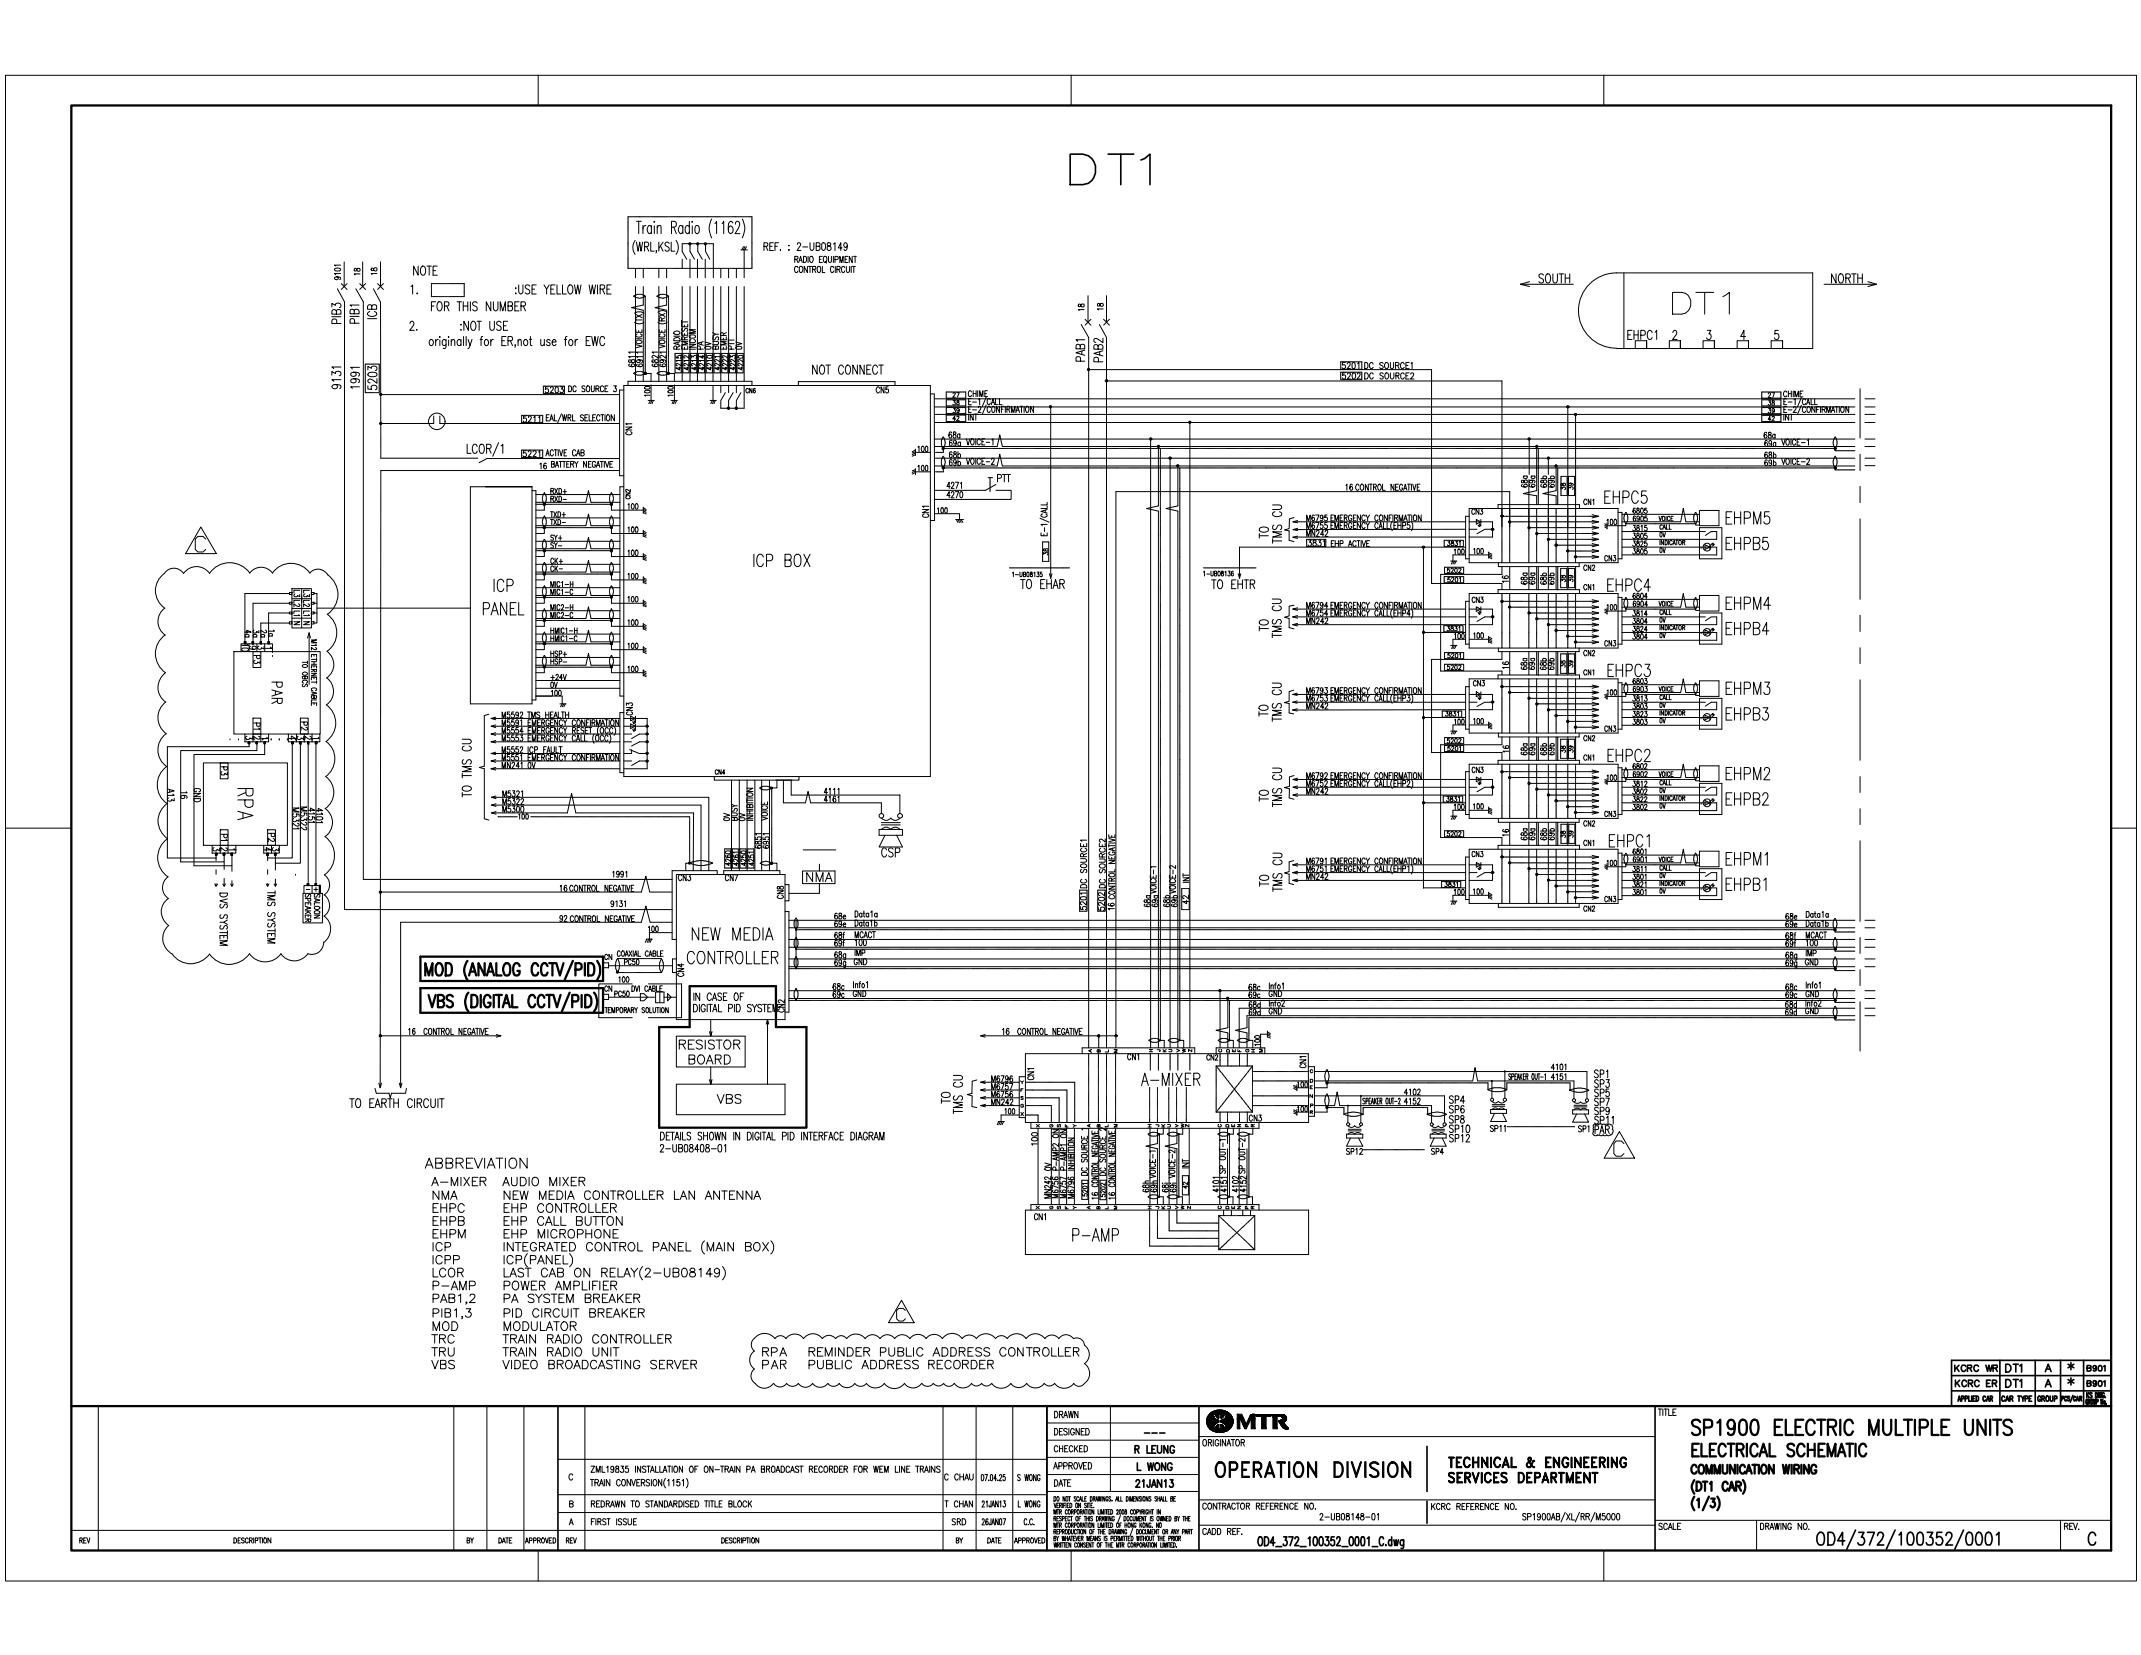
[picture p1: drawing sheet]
<svg xmlns="http://www.w3.org/2000/svg" width="279mm" height="216mm" viewBox="0 0 279 216" stroke-linecap="round" stroke-linejoin="round" font-family="sans-serif">
<defs><g id="words">
<text font-size="16.9" x="220.3" y="196.1">--</text>
<text font-size="16.6" x="60" y="98.3">i1J;&quot;Sf</text>
<g font-size="11.3">
<text x="255.3" y="184.4">--</text>
<text x="272.1" y="181.4">-</text>
</g>
<text font-size="11.2" x="80.9" y="76.2">E</text>
<g font-size="10.8">
<text x="89.3" y="113.3">lli</text>
<text x="94.1" y="113.3">:</text>
</g>
<text font-size="9" x="229.8" y="55.3">=~1~</text>
<g font-size="8.8">
<text x="174.5" y="81">-----1~.</text>
<text x="39.3" y="91">~·</text>
</g>
<text font-size="8.7" x="190" y="94.8">E</text>
<text font-size="7.7" x="39.2" y="77.7">;;</text>
<text font-size="7.4" x="72.8" y="120.9">;;:3;~</text>
<text font-size="7" x="42.3" y="111.1">t</text>
<text font-size="6.7" x="39.1" y="111.1">rrr</text>
<text font-size="6.3" x="118.9" y="61.8">...</text>
<g font-size="6.1">
<text x="28.5" y="120.9">;</text>
<text x="34.6" y="120.9">; D</text>
</g>
<g font-size="5.8">
<text x="139.4" y="24.2">DT1</text>
<text x="39.4" y="116.8">il</text>
<text x="149.2" y="121.2">'</text>
</g>
<text font-size="5.4" x="140.5" y="42.3">·M</text>
<text font-size="4.9" x="46.2" y="40">'</text>
<g font-size="4.7">
<text x="43.5" y="37.5">~1·1·1</text>
<text x="113.5" y="107.4">lJ</text>
<text x="143.1" y="118.8">ll,1</text>
</g>
<text font-size="4.5" x="140.3" y="47.2">~Ii</text>
<g font-size="4.1">
<text x="84.1" y="126.5">ii</text>
<text x="272.1" y="180.4">..,,</text>
</g>
<text font-size="3.7" x="135.6" y="68">t,</text>
<g font-size="3.6">
<text x="234.5" y="61">~1=</text>
<text x="120.3" y="68.1">•IP&quot;'-..</text>
<text x="242.6" y="124.4">1=</text>
<text x="242.6" y="135.2">1=</text>
</g>
<g font-size="3.5">
<text x="157.4" y="76.4">-ffi</text>
<text x="115.8" y="172.2">,6,</text>
</g>
<g font-size="3.4">
<text x="43.1" y="49.4">5lg:I~</text>
<text x="40.5" y="91.9">i</text>
</g>
<g font-size="3.3">
<text x="135.9" y="73.3">B</text>
<text x="35.3" y="91">&quot;</text>
<text x="80.9" y="115.4">&quot;~</text>
<text x="84.2" y="122.8">N</text>
</g>
<text font-size="3.2" x="87.7" y="126.5">~o</text>
<g font-size="3.1">
<text x="123.3" y="63.8">:lli&amp;</text>
<text x="93.2" y="100.7">,.</text>
<text x="157.6" y="192.9">&quot;~;~RATION DIVISION I</text>
<text x="188.9" y="192.9">~~~oMG-r~~~RING</text>
</g>
<g font-size="3">
<text x="54.8" y="56.1">---®-</text>
<text x="232" y="127.6">~ I</text>
</g>
<g font-size="2.8">
<text x="40.5" y="86.7">a</text>
<text x="153" y="117.9">·11~</text>
</g>
<text font-size="2.7" x="54.6" y="126.5">IMOD (ANALOG CCJV/Pl)j {:'</text>
<g font-size="2.6">
<text x="80.8" y="101.2">p</text>
<text x="237" y="200.8">0D4/372/1D0352/0001</text>
</g>
<g font-size="2.5">
<text x="56.2" y="38.4">c:::::J</text>
<text x="63.8" y="106.5">~ \</text>
<text x="187.9" y="109.6">&quot;&quot;&quot;&quot;-------,'</text>
</g>
<g font-size="2.4">
<text x="135.8" y="69.6">:;;</text>
<text x="64.3" y="77.2">ICP</text>
<text x="98.3" y="74">ICP BOX</text>
<text x="225.2" y="112.9">EHPM1</text>
<text x="225.2" y="116.2">EHPB1</text>
<text x="89.6" y="126.5">CONTROLLER</text>
<text x="108.9" y="126.5">~I g:;,</text>
</g>
<g font-size="2.3">
<text x="32.9" y="95.3">6l</text>
<text x="39.1" y="95.3">el</text>
<text x="90.2" y="122.8">NI W MEDIA</text>
<text x="254.7" y="179.3">1</text>
<text x="220.5" y="195.9">~CM)</text>
</g>
<g font-size="2">
<text x="123.9" y="60.3">iie</text>
<text x="128.6" y="60.3">.</text>
<text x="55.4" y="152.5">ABBREVIATION</text>
<text x="266.6" y="181.4">A</text>
<text x="164" y="201.8">CI04..J71..11mi2..DDD1</text>
</g>
<g font-size="1.9">
<text x="231" y="43.8">8</text>
<text x="160.2" y="76.4">J8EHTR</text>
</g>
<g font-size="1.8">
<text x="53.8" y="36">NOTE</text>
<text x="56.2" y="40.6">FOR THIS NUMBER</text>
<text x="67.1" y="38.4">:USE YELLOW WIRE</text>
<text x="53.3" y="43.2">2.</text>
<text x="60" y="43.2">:NOT USE</text>
<text x="106" y="49.4">NOT CONNECT</text>
<text x="132.1" y="76.6">'1o'&quot;E~AR</text>
<text x="56.3" y="163.2">ICP</text>
<text x="99.4" y="177">RPA</text>
</g>
<g font-size="1.7">
<text x="55.9" y="45.1">originally for ER,not use for EWC</text>
<text x="60.8" y="59.4">LC0RL1</text>
<text x="170.4" y="70.9">rnrn~~•=nc</text>
<text x="60.2" y="103.8">c'</text>
<text x="64" y="103.8">___..,,,</text>
<text x="172.5" y="113.2">&quot;'&quot;-·&quot;--&quot;&quot;&quot;&quot;'&quot;&quot;'~</text>
<text x="45.5" y="144.5">TO ~CIRCUIT</text>
<text x="93.6" y="144">VBS</text>
<text x="56.2" y="154.7">A-MIXER</text>
<text x="65.5" y="154.8">AUDIO</text>
<text x="71.7" y="154.8">MIXER</text>
<text x="56.3" y="159.9">EHPB</text>
<text x="56.4" y="156.5">NMA</text>
<text x="56.4" y="158.2">EHPC</text>
<text x="65.7" y="158.2">EHP</text>
<text x="65.7" y="159.9">EHP</text>
<text x="65.7" y="156.5">NEW</text>
<text x="70" y="158.2">CONTROLLER</text>
<text x="70" y="159.9">CALL</text>
<text x="70.2" y="156.5">MEDIA CONTROLLER</text>
<text x="75.2" y="159.9">BUTTON</text>
<text x="87.9" y="156.5">LAN</text>
<text x="92" y="156.5">ANTENNA</text>
<text x="56.4" y="166.6">LCOR</text>
<text x="65.7" y="166.5">:C:S\P'i:~~L)ON</text>
<text x="78.4" y="166.5">RELAY(2-UBO8149)</text>
<text x="56.3" y="168.2">P-AMP</text>
<text x="56.4" y="170">PAB1 ,2</text>
<text x="56.4" y="173.7">MOD</text>
<text x="65.7" y="168.3">POWER AMPLIFIER</text>
<text x="65.7" y="170">PA SYSTEM</text>
<text x="65.7" y="173.7">MODULATOR</text>
<text x="76.2" y="170">BREAKER</text>
<text x="56.2" y="175.3">TRC</text>
<text x="56.2" y="177">TRU</text>
<text x="56.2" y="178.6">VBS</text>
<text x="65.5" y="178.6">VIDEO</text>
<text x="71.5" y="178.6">BROADCASTING</text>
<text x="84.8" y="178.6">SERVER</text>
<text x="99.4" y="178.6">PAR</text>
<text x="105.5" y="178.6">PUBLIC</text>
<text x="112.4" y="178.6">ADDRESS</text>
<text x="121.1" y="178.6">RECORDER</text>
<text x="266.8" y="179.1">A</text>
<text x="148" y="189.7">R LElltG</text>
</g>
<g font-size="1.6">
<text x="99.6" y="32.7">REF.: 2-UB08149</text>
<text x="215.9" y="44.1">1 ~ : \</text>
<text x="166" y="67.5">u</text>
<text x="56.4" y="161.5">EHPM</text>
<text x="65.7" y="161.5">EHP</text>
<text x="70.1" y="161.5">MICROPHONE</text>
<text x="56.3" y="164.9">ICPP</text>
<text x="65.7" y="163.2">INTEGRATED</text>
<text x="76.4" y="163.2">CONTROL</text>
<text x="85.1" y="163.2">PANEL</text>
<text x="91.5" y="163.2">(MAIN</text>
<text x="97.2" y="163.2">BOX)</text>
<text x="56.4" y="171.9">PIB1,3</text>
<text x="65.7" y="171.9">PIO</text>
<text x="69.4" y="171.9">CIRCUIT</text>
<text x="76.8" y="171.9">BREAKER</text>
<text x="65.5" y="175.3">TRAIN</text>
<text x="65.5" y="177">TRAIN</text>
<text x="71.3" y="175.3">RADIO</text>
<text x="71.3" y="177">RADIO</text>
<text x="77.3" y="177">UNIT</text>
<text x="77.3" y="175.3">CONTROLLER</text>
<text x="105.5" y="177">REMINDER</text>
<text x="114.8" y="177">PUBLIC</text>
<text x="121.7" y="177">ADDRESS</text>
<text x="130.4" y="177">CONTROLLER</text>
</g>
<g font-size="1.5">
<text x="128.8" y="63.8">r,.PTT</text>
<text x="27.9" y="116.8">: I'</text>
<text x="34.6" y="116.8">: I</text>
<text x="102.3" y="126.5">11</text>
<text x="86.1" y="148.8">DETAILS SHOWN IN DIGITAL PID INTERFACE DIAGRAM</text>
<text x="86.1" y="150.3">2-UB08408-01</text>
<text x="255" y="181.5">KCRC</text>
</g>
<g font-size="1.3">
<text x="103.6" y="34.3">RADIO EQUIPMENT</text>
<text x="103.6" y="35.6">CONTROL CIRCUIT</text>
<text x="97.3" y="51.4">CIIII</text>
<text x="126.3" y="51.4">CHIUI</text>
<text x="174.9" y="49.4">l'i?l'l?IDCSOURCE2</text>
<text x="68" y="59.4">1522]]ACTIVE CAB</text>
<text x="68" y="54.9">r&lt;:'l&quot;l'TIFAll'illRLSEI..ECTION</text>
<text x="122.8" y="57.2">.~o</text>
<text x="70.2" y="61">.1§.BATTERYN~Th'E</text>
<text x="31.3" y="83.5">~</text>
<text x="172.7" y="101.5">···-·&quot;--'&quot;&quot;''&quot;&quot;'~</text>
<text x="79.2" y="129.1">;;;---,..~</text>
<text x="111.3" y="128.9">lnfol</text>
<text x="137.6" y="186.9">DESIGNED</text>
<text x="149.2" y="186.9">__</text>
<text x="157.4" y="186.9">_MTR</text>
<text x="77" y="193.9">TRAINCOr-NERSION(1151)</text>
<text x="77" y="192">ZML19835 INSTAUATION OF ON-TRAIN PA BROADCAg RECORDER FOR WEM LINE TRAINS</text>
<text x="156.9" y="196.9">CONTRACTOR REFERENCE NO.</text>
<text x="186.8" y="197">KCRCREFERENCENO.</text>
<text x="172.2" y="198.3">2-UB08148-01</text>
<text x="198.6" y="198.4">SP1900AB/Xl/RR/M5000</text>
<text x="269.3" y="200.1">REV.</text>
</g>
<g font-size="1.2">
<text x="47.9" y="51.4">en</text>
<text x="107.5" y="103.6">4111</text>
<text x="103.5" y="126.3">111</text>
</g>
<g font-size="1.1">
<text x="230.1" y="57.2">68&quot;</text>
<text x="239.3" y="57.2">•</text>
<text x="216.3" y="184.7">111l[</text>
</g>
<text font-size="1" x="108.6" y="128.9">ff!le</text>
<text font-size=".9" x="233" y="129.5">A A , ~</text>
</g></defs>
<g fill="none" stroke="#000" stroke-width=".13">
<path d="M.7 9.8h278.1v196.4h-278.1zM9.3 13.8h266.2v169.6h-266.2zM70.2 9.8v4M139.8 9.8v4M209.3 9.8v4M44 37.7l1 1.7v79.3h42.7M46.9 39.8h-1.2l.2 .2M47.4 39.4v75.3h40.3M48.5 40a.34 .34 0 0 1 .3-.3 .34 .34 0 0 1 .3 .3v.3h-1.1v-.3l.1-.2h.2h.2v.5M48.7 37.7l1 1.7v20.4h12.7M53.6 37.4l.2-.2v1.2M54.4 38.3h.1l-.1 .1z"/>
<path d="M82 28.4h.1M82 28.5v.1M82 28.6v.1M82 28.7v.1M82 28.9v.1M82 29v.1M82 29.1v.1M82 29.3h.1M82 29.4v.1M82 29.5v.1M82 29.6v.1M82 29.8h.1"/>
<path d="M82 29.9v.1M82 30v.1M82 30.1v.1M82 30.2v.1M82 30.4h.1M82 30.5v.1M82 30.6v.1M82 30.7v.1M82 30.9h.1M82 31v.1M82 31.1v.1M82 31.2v.1"/>
<path d="M82 31.4v.1M82 31.5v.1M82 31.6v.2M82 31.8v.1M82 32h.1M82 32.1v.1M82 32.2v.1M82 32.3v.1M82 32.5v.1M82 32.6v.1M82 32.7v.1M82 32.9h.1"/>
<path d="M82 33v.1M82 33.1v.1M82 33.2v.1M82 33.4h.1M82 33.5v.1M82 33.6v.2M82 33.8v.1M82 34h.1M82 34.1v.1M82 34.2v.1M82 34.3v.1M82 34.5h.1"/>
<path d="M82 34.6v.1M82 34.7v.1M82 34.8v.1M82 35h.1M82 28.3v.1M82 28.3h.1M82.2 28.3h.1M82.2 35h.1M82.3 28.3h.1M82.3 35h.1M82.4 35h.1M82.4 28.3h.1"/>
<path d="M82.5 35h.1M82.5 28.3h.1M82.7 35h.1M82.7 28.3h.1M82.7 38.6v.1M82.8 38.7h.1M82.8 35h.1M82.8 28.3h.1M82.8 38.5v.1M82.9 38.7l.1 .1M82.9 31.4a1.53 1.53 0 0 0 0 1.8M82.9 28.3h.1"/>
<path d="M82.9 37.4v12.3M83 38.8h.1M83 35h-.1v1.2M83.1 35h.1M83.1 38.4l-.2 .1M83.1 28.3h.1M83.1 31.6l.2 1.2 .2-1.2 .2 1.2 .2-1.2M83.1 28.9h.6M83.1 38.8l.1 .1M83.2 38.4h-.1M83.2 28.3h.1M83.2 38.9h.1"/>
<path d="M83.2 38.4h.1M83.3 35h.1M83.3 28.3h.2M83.4 38.9h.1M83.4 38.4h.1M83.4 28.9v1.6M83.4 35h.1M83.5 38.4h.1M83.5 38.9h.1M83.5 35h.1M83.5 28.3h.1M83.6 38.4h.1"/>
<path d="M83.6 38.9h.1M83.7 35h.1M83.7 28.3h.1M83.7 38.4h.1M83.8 28.3h.1M83.8 35h.1M83.8 38.8l-.1 .1M83.9 38.4v.1M83.9 38.8h.1M83.9 28.3h.1M83.9 35h.1M83.9 29.4v1.1"/>
<path d="M83.9 38.5h.1M83.9 37.4v2.4l-1.5 .3 1.5 .4v9.2M83.9 35v1.2M84 28.3h.1M84 35h.1M84 38.7l-.1 .1M84.1 38.5l.1 .2M84.1 32.2l.5-.1 .1-.2-.1-.2-.1-.1h-.4v1.2M84.2 38.7h.1M84.2 28.3h.1M84.2 38.7h-.1M84.2 35h.1"/>
<path d="M84.2 38.7v.1M84.2 38.9h.1M84.2 39v.1M84.2 39.1v.1M84.2 39.2v.1M84.2 39.4v.1M84.2 39.5v.1M84.2 39.6v.1M84.2 39.7v.1M84.2 39.8v.1M84.2 40h.1M84.3 28.3h.1"/>
<path d="M84.3 35h.1M84.3 29.4l-.2 .1-.2 .4M84.4 32.2l.3 .6M84.4 28.3h.1M84.4 35h.1M84.5 35h.1M84.5 28.3h.1M84.7 35h.1M84.7 28.3h.1M84.8 28.3h.1M84.9 35h.1M84.9 28.3h.1"/>
<path d="M84.9 31.6v1.2h.5M85 35h.1M85 29.6l-.1-.1-.2-.1a.6 .6 0 0 0 .1 1.1l.2-.2M85 29.4v1.1M85 28.3h.1M85.1 35h.1M85.1 28.3h.1M85.3 35h.1M85.3 28.3h.1M85.4 35h.1M85.4 28.3h.1M85.4 29.5v1"/>
<path d="M85.4 28.9v.1zM85.5 35h.1M85.5 28.3h.1M85.6 35h.1M85.6 28.3h.1M85.7 32.7h-.1h.1l-.1 .3M85.8 35h.1M85.8 38.6v.1M85.8 28.3h.1M85.8 29.7l.1-.2h.3l.1 1M85.8 29.4v1.1M85.8 38.7l.2 .1"/>
<path d="M85.9 28.3h.1M85.9 35h.1v1.2M86 38.5l-.2 .1M86 37.4v12.3M86 31.6v1.2M86 38.8h.1M86 28.3h.1M86 35h.1M86.1 38.4l-.1 .1M86.1 38.8l.1 .1M86.1 28.3h.1M86.1 35h.1"/>
<path d="M86.2 32.1l.3 .7M86.2 38.4h-.1M86.3 38.9h.1M86.3 28.3h.1M86.3 35h.1M86.3 38.4h.1M86.4 38.9h.1M86.4 28.3h.1M86.4 38.4h.1M86.4 35h.1M86.5 38.9h.1M86.5 28.3h.1"/>
<path d="M86.5 35h.1M86.5 38.4h.1M86.5 31.6l-.5 .8M86.6 38.4h.1M86.6 38.9h.1M86.7 35h.1M86.7 28.3h.1M86.7 38.4h.1M86.8 28.3h.1M86.8 38.8l-.1 .1M86.9 38.4l.1 .1M86.9 35h.1"/>
<path d="M86.9 38.8h.1M86.9 28.3h.1M87 38.5h.1M87 37.4v2.4l-1.5 .3 1.5 .4v9.2M87 28.3h.1M87.1 35h-.1v1.2M87.1 38.7l-.1 .1M87.1 35h.1M87.1 38.5l.1 .1M87.1 28.3h.1M87.2 38.7h-.1M87.2 38.7h.1"/>
<path d="M87.2 38.6v.1M87.2 35h.1M87.2 28.3h.1M87.2 38.7v.1M87.2 38.9h.1M87.2 39v.1M87.2 39.1v.1M87.2 39.2v.1M87.2 39.4v.1M87.2 39.5v.1M87.2 39.6v.1M87.2 39.7v.1"/>
<path d="M87.2 39.8v.1M87.2 40h.1M87.3 31.7a.27 .27 0 0 0-.4-.1 .27 .27 0 0 0 .1 .5l.2 .1a.29 .29 0 0 1 .1 .5 .29 .29 0 0 1-.5-.1M87.4 35h.1M87.4 28.3h.1M87.5 35h.1M87.5 28.3h.1M87.6 31.6v1.2h.5M87.6 35h.1M87.6 28.3h.1M87.6 29.6h.4a.41 .41 0 0 0 .3-.3 .41 .41 0 0 0-.3-.4h-.4v1.6M87.8 35h.1"/>
<path d="M87.8 28.3h.1M87.9 35h.1M87.9 28.3h.1M87.9 29.6l.4 .9M88 28.3h.1M88 35h.1M88.1 28.3h.1M88.1 35h.1M88.2 31.4a1.53 1.53 0 0 1 0 1.8M88.3 28.3h.1M88.3 35h.1M88.4 28.3h.1"/>
<path d="M88.5 35h.1M88.5 28.3h.1M88.6 35h.1M88.6 28.3h.1M88.7 35h.1M88.7 28.3h.1M88.9 35h.1M88.9 28.3h.1M89 35h.1M89 28.3h.1M89 33.8v1.2M89 37.4v12.3"/>
<path d="M89.1 35h.1M89.1 28.3h.1M89.1 29.6l-.1-.1-.2-.1a.6 .6 0 0 0 .1 1.1l.2-.2M89.1 29.4v1.1M89.2 35h.1M89.2 28.3h.1M89.4 35h.1M89.4 28.3h.1M89.5 35h.1M89.5 28.3h.1M89.6 35h.1M89.6 28.3h.1"/>
<path d="M89.6 33.8l-.6-1v-1h4.1v4.4M89.7 35h.1M89.7 28.3h.1M89.9 35h.1M89.9 28.3h.1M89.9 31.7h.2v.2h-.2zM90 31.8l.1 .1zM90 29.6l-.1-.1-.2-.1a.6 .6 0 0 0 .1 1.1l.2-.2M90 28.9v1.6M90 35h.1M90 28.3h.1M90 31.8v1l.6 1"/>
<path d="M90 33.8v2.4M90 37.4v12.3M90.1 28.3h.1M90.1 35h.1M90.3 28.3h.1M90.3 35h.1M90.3 29.5v1M90.3 28.9v.1zM90.5 35h.1M90.5 28.3h.1M90.6 35h.1M90.6 28.3h.1"/>
<path d="M90.7 35h.1M90.7 28.3h.1M90.8 29.5l.2-.1a.67 .67 0 0 1 0 1.1h-.1l-.2-.2v-.4zM90.8 35h.1M90.8 28.3h.1M90.9 31.7h.3v.2h-.3zM91 31.8h.1v.1zM91 35h.1M91 28.3h.1M91 33.8v2.4M91 37.4v12.3M91.1 31.8v1l.6 1"/>
<path d="M91.1 35h.1M91.1 28.3h.1M91.2 35h.1M91.2 28.3h.1M91.4 35h.1M91.4 28.3h.1M91.5 35h.1M91.5 28.3h.1M91.6 35h.1M91.6 28.3h.1M91.7 35h.1M91.7 28.3h.1"/>
<path d="M91.9 35h.1M91.9 28.3h.1M92 31.7h.1v.2h-.1zM92 31.8h.1l-.1 .1zM92 35h.1M92 28.3h.1M92 33.8v2.4M92 37.4v12.3M92.1 35h.1M92.1 31.8v1l.5 1M92.1 28.3h.1M92.2 35h.1"/>
<path d="M92.2 28.3h.2M92.3 35h.1M92.5 35h.1M92.5 28.3h.1M92.6 35h.1M92.6 28.3h.1M92.7 35h.1M92.7 28.3h.1M92.8 35h.1M92.8 28.3h.1M92.9 28.6a2.36 2.36 0 0 0 0 2.4M93 35h.1"/>
<path d="M93 28.3h.1M93.1 35h.1M93.1 28.3h.1M93.1 37.4l-.1 12.3M93.2 35h.1M93.2 28.3h.1M93.3 29.2l.2-.3v1.6M93.3 35h.1M93.3 28.3h.1M93.5 35h.1M93.5 28.3h.1M93.6 35h.1"/>
<path d="M93.6 28.3h.1M93.7 35h.1M93.7 28.3h.1M93.8 35h.1M93.9 28.3h.1M93.9 35h.1M94 28.3h.1M94.1 28.3h.1M94.1 37.4v12.3M94.1 35v1.2M94.2 35h.1M94.2 28.3h.1"/>
<path d="M94.2 29.2l.2-.3v1.6M94.3 35h.1M94.3 28.3h.1M94.4 35h.1M94.4 28.3h.1M94.6 35h.1M94.6 28.3h.1M94.7 35h.1M94.7 28.3h.1M94.8 35h.1M94.8 28.3h.1M95 35h.1"/>
<path d="M95 28.3h.1M95.1 28.3h.1M95.1 37.4v12.3M95.2 35h-.1v1.2M95.2 35h.1M95.2 28.3h.1M95.3 35h.1M95.3 28.3h.1M95.5 35h.1M95.5 28.3h.1M95.6 35h.1M95.6 28.3h.1"/>
<path d="M95.6 29.1l-.3-.2a1.34 1.34 0 0 0-.1 1.5l.1 .1a.55 .55 0 0 0 .4-.5 .55 .55 0 0 0-.4-.5l-.2 .2-.1 .2M95.7 35h.1M95.7 28.3h.1M95.8 35h.1M95.8 28.3h.2M95.9 35h.1M96 29.3l.1-.4h.3l.1 .3a2.07 2.07 0 0 1-.6 1.3h.7M96.1 28.3h.1M96.1 35h.1M96.1 35v1.2M96.1 37.4v12.3M96.2 35h.1"/>
<path d="M96.2 28.3h.1M96.3 35h.1M96.3 28.3h.1M96.4 35h.1M96.4 28.3h.1M96.6 35h.1M96.6 28.3h.1M96.7 32.6h.8M96.7 35h.1M96.7 28.3h.1M96.8 35h.1M96.8 28.3h.1"/>
<path d="M96.9 28.6a2.36 2.36 0 0 1 0 2.4M96.9 35h.1M96.9 28.3h.1M97 32.2l-.2 .4M97.1 35h.1M97.1 28.3h.1M97.1 32.6v3.6M97.1 37.4v12.3M97.2 32.2l-.2 .4M97.2 35h.2M97.2 28.3h.1M97.3 28.3h.1"/>
<path d="M97.4 35h.1M97.4 32.2l-.2 .4M97.5 28.3h.1M97.5 35h.1M97.6 28.3h.1M97.7 28.3h.1M97.7 35h.1M97.8 28.3h.1M97.8 35h.1M97.9 28.3h.1M97.9 35h.1M98 28.3l.1 .1"/>
<path d="M98.1 28.4h.1M98.1 28.5v.1M98.1 28.6v.1M98.1 28.7v.1M98.1 28.9v.1M98.1 29v.1M98.1 29.1v.1M98.1 29.3h.1M98.1 29.4v.1M98.1 29.5v.1M98.1 29.6v.1M98.1 29.8h.1"/>
<path d="M98.1 29.9v.1M98.1 30v.1M98.1 30.1v.1M98.1 30.2v.1M98.1 30.4h.1M98.1 30.5v.1M98.1 30.6v.1M98.1 30.7v.1M98.1 30.9h.1M98.1 31v.1M98.1 31.1v.1M98.1 31.2v.1"/>
<path d="M98.1 31.4v.1M98.1 31.5v.1M98.1 31.6v.2M98.1 31.8v.1M98.1 32h.1M98.1 32.1v.1M98.1 32.2v.1M98.1 32.3v.1M98.1 32.5v.1M98.1 32.6v.1M98.1 32.7v.1M98.1 32.9h.1"/>
<path d="M98.1 33v.1M98.1 33.1v.1M98.1 33.2v.1M98.1 33.4h.1M98.1 33.5v.1M98.1 33.6v.2M98.1 33.8v.1M98.1 34h.1M98.1 34.1v.1M98.1 34.2v.1M98.1 34.3v.1M98.1 34.5h.1"/>
<path d="M98.1 34.6v.1M98.1 34.7v.1M98.1 34.8v.1M98.1 35h-.1M198.4 37.1h6.9M199.6 36.7l-1.2 .4 1.2 .3M201.4 35.9a.29 .29 0 0 0-.4-.2 .29 .29 0 0 0-.1 .4l.4 .3a.31 .31 0 0 1 0 .5 .31 .31 0 0 1-.5-.2M201.8 35.8l.1-.1a.56 .56 0 0 1 .4 .9 .3 .3 0 0 1-.3 .3 .3 .3 0 0 1-.3-.3v-.4zM202.6 35.7l.1 1a.27 .27 0 0 0 .2 .2 .27 .27 0 0 0 .3-.2v-1M203.5 35.7h.5M203.8 35.7v1.2M204.3 35.7v1.2"/>
<path d="M204.3 36.3h.6M204.9 35.7v1.2M211.9 35.6v9.9M218.3 38.1h1.2a1.43 1.43 0 0 1 1.2 1.5 1.43 1.43 0 0 1-1.2 1.4h-1.2zM221.3 38.1h2.3M222.5 38.1v2.9M224.8 38.7l.9-.6v2.9M238 37.1h6.9M239.6 35.7v1.2l-.6-1.2v1.2M240.1 35.8l.1-.1a.56 .56 0 0 1 .3 .9 .3 .3 0 0 1-.3 .3 .3 .3 0 0 1-.3-.3v-.4zM240.9 36.3h.4a.28 .28 0 0 0 .2-.3 .28 .28 0 0 0-.2-.3h-.4v1.2M241.2 36.3l.3 .6"/>
<path d="M241.6 35.7h.6M241.9 35.7v1.2M242.4 36.3h.6M242.4 35.7v1.2M243 35.7v1.2M243.8 36.7l1.1 .4-1.1 .3M43.3 40v-.4l.5 .2a.34 .34 0 0 1 .5-.2 .34 .34 0 0 1 0 .5M43.3 41.3h1.2M43.9 40.6l.2-.2h.3l.1 .2v.4h-1.2v-.4l.1-.2h.2l.2 .1 .1 .5M43.9 42.2v-.5l-.2-.1a.33 .33 0 0 0-.4 .2v.4h1.2M45.7 41.3h1.2M46.2 40.6l.2-.3a.33 .33 0 0 1 .5 .3v.3h-1.2v-.3a.28 .28 0 0 1 .3-.3 .28 .28 0 0 1 .2 .3v.3"/>
<path d="M46.3 42.2l-.1-.6h-.3l-.2 .1v.5h1.2M48 41.6h1.1M48.3 40.6l-.3 .3v.1a.8 .8 0 0 0 1.1 0 .3 .3 0 0 0-.2-.4M49.6 55.1h.1l.1 .1-.1 .2-.2-.2zM49.6 51.3h.1l.1 .1-.1 .2-.2-.2zM49.6 51.4h.1v.1zM49.6 55.2l.1 .1zM49.7 51.5h31.2M49.7 55.2h6.9M59 55.2h21.9M70.9 50.5v.1M70.9 50.6v.1"/>
<path d="M70.9 50.8h.1M70.9 50.9v.1M70.9 51v.1M70.9 51.1v.1M70.9 51.2v.2h.1M71 50.4l-.1 .1M71 51.4h.2M71 50.4h.2M71.2 51.4h.1M71.2 50.4h.1M71.4 51.4h.1M71.4 50.4h.1"/>
<path d="M71.5 51.4h.1M71.5 50.4h.1M71.5 50.5h-.3v.3a.26 .26 0 0 1 .3 0 .26 .26 0 0 1 0 .4 .26 .26 0 0 1-.3 0v-.1M71.6 51.4h.1M71.6 50.4h.1M71.8 51.4h.1M71.8 50.4h.1M71.8 50.6l.1-.1h.2l.1 .2-.4 .5h.4M71.9 51.4h.1M71.9 50.4h.1M72 51.4h.1M72 50.4h.1"/>
<path d="M72.1 51.4h.1M72.1 50.4h.1M72.3 51.4h.1M72.3 50.4h.1M72.4 51.4h.1M72.4 50.4h.1M72.5 51.4h.1M72.5 50.4h.1M72.5 50.5h.1a.45 .45 0 0 1 .1 .7h-.2l-.1-.3zM72.6 51.4h.1M72.6 50.4h.1M72.8 51.4h.1"/>
<path d="M72.8 50.4h.1M72.9 51.4h.1M72.9 50.4h.1M73 51.4h.2M73 50.4h.2M73.2 50.5h.3l-.2 .3a.24 .24 0 0 1 .2 .3 .24 .24 0 0 1-.4 0M73.2 51.4h.1M73.2 50.4h.1M73.4 51.4h.1M73.4 50.4h.1M73.5 51.4h.1M73.5 50.4h.1"/>
<path d="M73.6 50.4l.1 .1M73.7 50.5v.1M73.7 50.6v.1M73.7 50.8h.1M73.7 50.9v.1M73.7 51v.1M73.7 51.1v.1M73.7 51.2l-.1 .2M74.2 50.3a.42 .42 0 0 1 .4 .3 .42 .42 0 0 1-.1 .5h-.3zM75.2 50.5l-.1-.2a.43 .43 0 0 0-.4 .4 .43 .43 0 0 0 .2 .4h.2l.1-.2M76.3 50.4l-.1-.1-.3 .1 .1 .2 .3 .2v.3h-.3l-.1-.1M76.6 50.4l.1-.1a.43 .43 0 0 1 .3 .4 .43 .43 0 0 1-.2 .4 .38 .38 0 0 1-.3-.3 .38 .38 0 0 1 .1-.4z"/>
<path d="M77.2 50.3v.7l.1 .1h.2v-.1l.1-.7M77.8 50.7h.3l.1-.2-.2-.2h-.2v.8M78 50.7l.2 .4M78.8 50.5a.22 .22 0 0 0-.3-.2 .22 .22 0 0 0-.1 .3v.2a.22 .22 0 0 0 .1 .3 .22 .22 0 0 0 .3-.2M79 50.7h.2M79.3 50.3h-.3v.8h.3M80.1 50.3h.3l-.1 .3a.23 .23 0 0 1 .2 .4 .23 .23 0 0 1-.4 0M80.9 59.8h-17.4l-1 .6M81.4 50.9h-.5v11.2h.5M81.4 50.3h40v51h-40zM81.7 55.7h.8l-.8 .4h.8M81.9 56.3l-.2 .1a.42 .42 0 0 0 .4 .3 .42 .42 0 0 0 .4-.3l-.2-.1"/>
<path d="M82 50.2v-.5h16.1v.5M82.1 46.9v.3h.2a.26 .26 0 0 1 .2-.3 .26 .26 0 0 1 .3 .3 .28 .28 0 0 1-.3 .1 .28 .28 0 0 1-.2-.4zM82.2 47.5l-.2 .1a.48 .48 0 0 0 .8 0 .24 .24 0 0 0-.2-.1 .24 .24 0 0 0-.2 .3h.2M82.5 55.3h-.8l.1 .1M82.7 48.7h.1M82.8 48.8h.1M82.8 42a.99 .99 0 0 0 1.2 0M82.8 40.9a1.19 1.19 0 0 1 1.2 0M82.8 48.6h.1M82.8 46.5h-.8l.2 .2M82.8 45.9h-.8l.2 .2M82.9 48.8l.2 .1"/>
<path d="M83 45l.8 .2-.8 .2M83 44.5a.46 .46 0 0 1 .8 .2 .46 .46 0 0 1-.5 .1 .46 .46 0 0 1-.3-.3zM83 44.2h.8M83 41.7h.8M83 41.5v.5M83 41l.8 .4M83 43v.3h.8v-.3M83.1 48.5l-.2 .1M83.1 48.9h.1M83.1 43.6l-.1 .1a.42 .42 0 0 0 .4 .3 .42 .42 0 0 0 .4-.3l-.2-.1M83.2 48.5h-.1M83.2 47.5l-.1 .1a.48 .48 0 0 0 .8 0 .24 .24 0 0 0-.3-.1 .24 .24 0 0 0-.2 .3h.2"/>
<path d="M83.2 48.9h.1M83.2 48.5h.1M83.4 48.9h.1M83.4 48.5h.1M83.4 43.1v.2M83.4 46.9l.1 .1a.22 .22 0 0 1-.2 .3 .22 .22 0 0 1-.2-.3l.3-.1a.35 .35 0 0 1 .5 .3l-.2 .1M83.5 48.5h.1M83.5 48.9h.1M83.6 48.5h.1M83.6 48.9h.1M83.7 48.5h.1M83.8 41l-.8 .4"/>
<path d="M83.8 48.9h-.1M83.9 48.5v.1M83.9 46.5h-.8l.1 .2M83.9 45.9h-.8l.1 .2M83.9 48.9h.1M83.9 48.6h.1M84 48.8l-.1 .1M84.1 48.6h.1M84.1 48.6h.2v.2h-.2zM84.2 48.7h.8v1M84.2 48.8h-.1M84.2 48.6l.1 .1-.1 .1z"/>
<path d="M84.2 40.1v.1M84.2 40.2v.1M84.2 40.3v.1M84.2 40.5v.1M84.2 40.6v.1M84.2 40.7v.1M84.2 40.9h.1M84.2 41v.1M84.2 41.1v.1M84.2 41.2v.2M84.2 41.4v.1M84.2 41.6v.1"/>
<path d="M84.2 41.7v.1M84.2 41.8v.1M84.2 42h.1M84.2 42.1v.1M84.2 42.2v.1M84.2 42.3v.1M84.2 42.5h.1M84.2 42.6v.1M84.2 42.7v.1M84.2 42.8v.1M84.2 43h.1M84.2 43.1h.1"/>
<path d="M84.2 43.2v.1M84.2 43.3v.1M84.2 43.4v.1M84.2 43.6h.1M84.2 43.7v.1M84.2 43.8v.1M84.2 43.9v.1M84.2 44.1v.1M84.2 44.2v.1M84.2 44.3v.1M84.2 44.5h.1M84.2 44.6v.1"/>
<path d="M84.2 44.7v.1M84.2 44.8v.1M84.2 45h.1M84.2 45v.1M84.2 45.2v.1M84.2 45.3v.1M84.2 45.4v.1M84.2 45.6h.1M84.2 45.7v.1M84.2 45.8v.1M84.2 45.9v.1M84.2 46.1h.1"/>
<path d="M84.2 46.2v.1M84.2 46.3v.1M84.2 46.4v.1M84.2 46.6h.1M84.2 46.7h.1M84.2 46.8v.1M84.2 46.9v.1M84.2 47v.1M84.2 47.2h.1M84.2 47.3v.1M84.2 47.4v.1M84.2 47.5v.1"/>
<path d="M84.2 47.7v.1M84.2 47.8v.1M84.2 47.9v.1M84.2 48v.1M84.2 48.2v.1M84.2 48.3h.1M84.2 48.4v.1M84.2 48.5v.1M84.2 48.6v.1M84.2 50.9h.5l.1 .2a.41 .41 0 0 1-.7 0zM84.2 50.4h.5l.1 .1a.41 .41 0 0 1-.7 0zM84.6 52.2h.8"/>
<path d="M84.8 51.6h-.7l.1 .1M84.9 52.2l-.2 .5M85 50.2v2M85.1 52.2l-.2 .5M85.1 46.9v.3h.2a.32 .32 0 0 1 .2-.2 .32 .32 0 0 1 .4 0 .28 .28 0 0 1-.3 .3 .28 .28 0 0 1-.3-.4zM85.2 47.5l-.1 .1a.48 .48 0 0 0 .8 0 .24 .24 0 0 0-.3-.1 .24 .24 0 0 0-.2 .3h.2M85.3 52.2l-.2 .5M85.8 48.7h.1M85.8 48.8l.2 .1M85.9 48.6h-.1M85.9 42a.92 .92 0 0 0 1.1 0M85.9 40.7a.92 .92 0 0 1 1.1 0"/>
<path d="M85.9 46.4v.3l-.6-.3-.2 .1v.1l.2 .1M85.9 45.9h-.8l.2 .2M86 48.6h-.1M86 48.9h.1M86 45l.8 .2-.8 .2M86 44.5a.45 .45 0 0 1 .8 .2 .5 .5 0 0 1-.8 0zM86 44.2h.8M86 40.9l.8 .4M86 43v.3h.8v-.3M86.1 48.5l-.1 .1M86.1 48.9h.1M86.2 43.6h-.2v.2a.5 .5 0 0 0 .8 0v-.1l-.2-.1"/>
<path d="M86.2 48.5h-.1M86.2 47.5l-.1 .1a.48 .48 0 0 0 .8 0 .24 .24 0 0 0-.3-.1 .24 .24 0 0 0-.2 .3h.2M86.3 48.9h.1M86.3 48.5h.1M86.4 41.9v-.4l-.2-.1-.1 .1-.1 .4h.8M86.4 43.1v.2M86.4 46.9l.2 .1a.22 .22 0 0 1-.2 .3 .22 .22 0 0 1-.3-.3l.3-.1a.38 .38 0 0 1 .5 .3l-.1 .1M86.4 48.9h.1M86.4 48.5h.1M86.5 48.9h.2M86.5 48.5h.1M86.6 48.5h.1"/>
<path d="M86.7 48.5h.1M86.8 40.9l-.8 .4M86.8 41.4l-.4 .3M86.8 48.9h-.1M86.9 48.5l.1 .1M86.9 45.9h-.8l.2 .2M86.9 46.4v.3l-.6-.3-.2 .1v.1l.2 .1M87 48.9h-.1M87 48.6h.1M87.1 48.8l-.1 .1M87.1 48.6h.1M87.1 48.6h.2v.2h-.2z"/>
<path d="M87.2 48.8h-.1M87.2 48.7h.8v1M87.2 48.7h.1zM87.2 40.1v.1M87.2 40.2v.1M87.2 40.3v.1M87.2 40.5v.1M87.2 40.6v.1M87.2 40.7v.1M87.2 40.9h.1M87.2 41v.1M87.2 41.1v.1"/>
<path d="M87.2 41.2v.1M87.2 41.3v.1M87.2 41.4v.1M87.2 41.6v.1M87.2 41.7v.1M87.2 41.8v.1M87.2 42h.1M87.2 42.1v.1M87.2 42.2v.1M87.2 42.3v.1M87.2 42.5h.1M87.2 42.6v.1"/>
<path d="M87.2 42.7v.1M87.2 42.8v.2M87.2 43.1h.1M87.2 43.2v.1M87.2 43.3v.1M87.2 43.4v.1M87.2 43.6h.1M87.2 43.7v.1M87.2 43.8v.1M87.2 43.9v.1M87.2 44.1v.1M87.2 44.2v.1"/>
<path d="M87.2 44.3v.1M87.2 44.5h.1M87.2 44.6v.1M87.2 44.7v.1M87.2 44.8v.2M87.2 45v.1M87.2 45.2v.1M87.2 45.3v.1M87.2 45.4v.1M87.2 45.6h.1M87.2 45.7v.1M87.2 45.8v.1"/>
<path d="M87.2 45.9v.1M87.2 46.1h.1M87.2 46.2v.1M87.2 46.3v.1M87.2 46.4v.1M87.2 46.6h.1M87.2 46.7h.1M87.2 46.8v.1M87.2 46.9v.1M87.2 47v.1M87.2 47.2h.1M87.2 47.3v.1"/>
<path d="M87.2 47.4v.1M87.2 47.5v.1M87.2 47.7v.1M87.2 47.8v.1M87.2 47.9v.1M87.2 48v.1M87.2 48.2v.1M87.2 48.3h.1M87.2 48.4v.1M87.2 48.5v.1M87.2 48.6v.1M87.3 50.9h.4l.1 .1v.1a.42 .42 0 0 1-.6 0z"/>
<path d="M87.3 50.4h.4l.1 .1v.1a.42 .42 0 0 1-.6-.1zM87.6 52.2h.8M87.8 51.6h-.6l.1 .1M87.9 52.2l-.2 .5M87.9 43.3a.46 .46 0 0 1 .5-.1 .46 .46 0 0 1 .3 .3 .46 .46 0 0 1-.8-.2zM87.9 43.9h.8M88 44.2a.43 .43 0 0 1 .5-.2 .43 .43 0 0 1 .2 .4h-.8zM88 50.2v2M88.1 46.2v.1M88.1 46.3v.1M88.1 46.4v.1M88.1 46.6v.1"/>
<path d="M88.1 46.7v.1M88.1 46.8v.1M88.1 46.9v.1M88.1 47.1v.1M88.1 47.2v.1M88.1 47.3v.1M88.1 47.5h.1M88.1 47.6v.1M88.1 47.7v.1M88.1 47.8v.1M88.1 47.9v.1M88.1 48v.1"/>
<path d="M88.1 48.2v.1M88.1 48.3v.1M88.1 48.4v.1M88.1 48.6h.1M88.1 52.2l-.2 .5M88.2 46.1h-.1M88.2 48.6h.1M88.2 46.1h.1M88.2 46.4v.3h.3a.21 .21 0 0 1 0-.3 .21 .21 0 0 1 .3 0 .21 .21 0 0 1 0 .3M88.3 52.2l-.2 .5M88.3 45.6v-.4h-.3l-.1 .4h.8M88.3 48.6h.1"/>
<path d="M88.3 46.1h.1M88.5 48.6h.1M88.5 46.1h.1M88.5 44.7v.3M88.6 48.6h.1M88.6 46.1h.1M88.7 47.9v.4l-.5-.3h.7v-.1M88.7 48.6h.1M88.7 46.1h.1M88.7 45.1l-.4 .2M88.7 44.6l-.8 .2 .8 .2M88.9 46.1h.1"/>
<path d="M88.9 46.9v.1h-.7l.1 .2M88.9 46.2v.1M88.9 46.3v.1M88.9 46.4v.1M88.9 46.6v.1M88.9 46.7v.1M88.9 46.8v.1M88.9 47.1v.1M88.9 47.2v.1M88.9 47.3v.1M88.9 47.5h.1M88.9 47.6v.1"/>
<path d="M88.9 47.7v.1M88.9 47.8v.1M88.9 48v.1M88.9 48.2v.1M88.9 48.3v.1M88.9 48.4v.1M88.9 48.6h.1M88.9 47.4v.4l-.5-.4-.2 .1v.2h.2M88.9 41.8v.4M88.9 42h.8M88.9 45.2v.4h.8v-.4M88.9 43.3v.4h.8v-.4"/>
<path d="M88.9 42.3v.3h.8v-.3M89.1 42.8l-.2 .2 .2 .2h.1l.3-.4 .2 .1v.2l-.1 .1M89.1 46.2v.1M89.1 46.3v.1M89.1 46.4v.1M89.1 46.6v.1M89.1 46.7v.1M89.1 46.8v.1M89.1 46.9v.1M89.1 47.1v.1M89.1 47.2v.1M89.1 47.3v.1"/>
<path d="M89.1 47.5h.1M89.1 47.6v.1M89.1 47.7v.1M89.1 47.8v.1M89.1 47.9v.1M89.1 48v.1M89.1 48.2v.1M89.1 48.3v.1M89.1 48.4v.1M89.1 48.6h.1M89.2 46.1h-.1M89.2 48.6h.1"/>
<path d="M89.2 46.1h.1M89.3 42.4v.2M89.3 43.5v.2M89.3 45.3v.3M89.3 44.3v-.3l-.3-.1-.1 .4h.8M89.4 48.6h.1M89.4 46.1h.1M89.5 48.6h.1M89.5 46.1h.1M89.6 48.6h.1M89.6 46.1h.1M89.7 47.9v.4l-.5-.3h.7v-.1"/>
<path d="M89.7 48.6h.1M89.7 46.1h.1M89.7 43.9l-.4 .2M89.7 44.5h-.8l.8 .3-.8 .2h.8M89.9 46.1h.1M89.9 46.9v.1h-.7l.2 .2M89.9 46.2v.1M89.9 46.3v.1M89.9 46.4v.1M89.9 46.6v.1M89.9 46.7v.1M89.9 46.8v.1"/>
<path d="M89.9 47.1v.1M89.9 47.2v.1M89.9 47.3v.1M89.9 47.5h.1M89.9 47.6v.1M89.9 47.7v.1M89.9 47.8v.1M89.9 48v.1M89.9 48.2v.1M89.9 48.3v.1M89.9 48.4v.1M89.9 48.6h.1"/>
<path d="M89.9 47.4v.4l-.5-.4-.2 .1v.2h.2M89.9 46.4v.3l-.5-.3h-.2v.3h.2M90 44.9h.8l-.8 .4h.8M90 45.6h.8M90 43.8a.5 .5 0 0 1 .8 .1 .47 .47 0 0 1-.8 0zM90.1 46.2v.1M90.1 46.3v.1M90.1 46.4v.1M90.1 46.6v.1M90.1 46.7v.1M90.1 46.8v.1M90.1 46.9v.1"/>
<path d="M90.1 47.1v.1M90.1 47.2v.1M90.1 47.3v.1M90.1 47.5h.1M90.1 47.6v.1M90.1 47.7v.1M90.1 47.8v.1M90.1 47.9v.1M90.1 48v.1M90.1 48.2v.1M90.1 48.3v.1M90.1 48.4v.1"/>
<path d="M90.1 48.6h.1M90.2 44.3a.22 .22 0 0 0-.2 .2 .22 .22 0 0 0 .3 .2h.2a.22 .22 0 0 0 .3-.2 .22 .22 0 0 0-.2-.2M90.2 46.1h-.1M90.3 48.6h.1M90.3 46.1h.1M90.3 46.7v-.3l.2 .2 .1-.2h.1l.2 .1-.1 .2M90.4 48.6h.1M90.4 46.1h.1M90.5 48.6h.1M90.5 46.1h.1M90.6 48.6h.1M90.6 46.1h.1"/>
<path d="M90.7 48.6h.1M90.7 46.1h.1M90.7 47.9v.4l-.4-.3h.6v-.1M90.8 43h-.8l.8 .3-.8 .2h.8M90.8 46.1h.1M90.9 46.9v.1h-.6l.1 .2M90.9 46.2v.1M90.9 46.3v.1M90.9 46.4v.1M90.9 46.6v.1M90.9 46.7v.1M90.9 46.8v.1"/>
<path d="M90.9 47.1v.1M90.9 47.2v.1M90.9 47.3v.1M90.9 47.5h.1M90.9 47.6v.1M90.9 47.7v.1M90.9 47.8v.1M90.9 48v.1M90.9 48.2v.1M90.9 48.3v.1M90.9 48.4v.1M90.9 48.6h-.1"/>
<path d="M90.9 47.4v.4l-.5-.4-.1 .1v.2h.1M91.1 46.2v.1M91.1 46.3v.1M91.1 46.4v.1M91.1 46.6v.1M91.1 46.7v.1M91.1 46.8v.1M91.1 46.9v.1M91.1 47.1v.1M91.1 47.2v.1M91.1 47.3v.1M91.1 47.5h.1"/>
<path d="M91.1 47.6v.1M91.1 47.7v.1M91.1 47.8v.1M91.1 47.9v.1M91.1 48v.1M91.1 48.2v.1M91.1 48.3v.1M91.1 48.4v.1M91.1 48.6h.1M91.2 46.1h-.1M91.3 48.6h.1M91.3 46.1h.1"/>
<path d="M91.4 48.6h.1M91.4 46.1h.1M91.4 45.6l-.1-.4-.2-.1-.1 .1v.4h.8M91.5 48.6h.1M91.5 46.1h.1M91.5 44.7v.3M91.6 48.6h.1M91.6 46.1h.1M91.7 48.6h.1M91.7 46.1h.1M91.7 47.9v.4l-.5-.3h.7v-.1M91.7 46.4v.3l-.5-.2h.7"/>
<path d="M91.8 44.6l-.8 .2 .8 .2M91.9 46.1h.1M91.9 46.9v.1h-.7l.2 .2M91.9 46.2v.1M91.9 46.3v.1M91.9 46.4v.1M91.9 46.6v.1M91.9 46.7v.1M91.9 46.8v.1M91.9 47.1v.1M91.9 47.2v.1M91.9 47.3v.1"/>
<path d="M91.9 47.5h.1M91.9 47.6v.1M91.9 47.7v.1M91.9 47.8v.1M91.9 48v.1M91.9 48.2v.1M91.9 48.3v.1M91.9 48.4v.1M91.9 48.6h.1M91.9 47.4v.4l-.3-.3a.18 .18 0 0 0-.3-.1 .18 .18 0 0 0 0 .3h.1M92 44.6l.8 .2-.8 .2M92 45.3l.5-.1 .3 .1a.48 .48 0 0 1-.8 0z"/>
<path d="M92.2 46.2v.1M92.2 46.3v.1M92.2 46.4v.1M92.2 46.6v.1M92.2 46.7v.1M92.2 46.8v.1M92.2 46.9v.1M92.2 47.1v.1M92.2 47.2v.1M92.2 47.3v.1M92.2 47.5h.1M92.2 47.6v.1"/>
<path d="M92.2 47.7v.1M92.2 47.8v.1M92.2 47.9v.1M92.2 48v.1M92.2 48.2v.1M92.2 48.3v.1M92.2 48.4v.1M92.2 48.6h.1M92.2 46.1h.1M92.3 48.6h.1M92.3 46.1h.1M92.3 46.4h.4l.3 .1a.41 .41 0 0 1-.8 0z"/>
<path d="M92.4 48.6h.1M92.4 46.1h.1M92.5 48.6h.1M92.5 46.1h.1M92.6 48.6h.1M92.6 46.1h.1M92.7 52.2h.8M92.7 47.9v.4l-.5-.3h.8v-.1M92.8 48.6h.1M92.8 46.1h.1M92.9 46.1h.1M93 46.9v.1h-.8l.2 .2"/>
<path d="M93 46.2v.1M93 46.3v.1M93 46.4v.1M93 46.6v.1M93 46.7v.1M93 46.8v.1M93 47.1v.1M93 47.2v.1M93 47.3v.1M93 47.5h.1M93 47.6v.1M93 47.7v.1"/>
<path d="M93 47.8v.1M93 48v.1M93 48.2v.1M93 48.3v.1M93 48.4v.1M93 48.6h-.1M93 52.2l-.2 .5M93 47.4v.4l-.4-.3a.18 .18 0 0 0-.2-.1 .18 .18 0 0 0-.1 .3h.1M93 44.5l.8 .1v.3h-.1l-.7 .1M93 43.4l.4 .2M93 50.2v2M93.1 43.9l-.1 .2 .1 .3 .2-.2 .1-.2a.22 .22 0 0 1 .4 0 .22 .22 0 0 1-.1 .4"/>
<path d="M93.2 46.2v.1M93.2 46.3v.1M93.2 46.4v.1M93.2 46.6v.1M93.2 46.7v.1M93.2 46.8v.1M93.2 46.9v.1M93.2 47.1v.1M93.2 47.2v.1M93.2 47.3v.1M93.2 47.5h.1M93.2 47.6v.1"/>
<path d="M93.2 47.7v.1M93.2 47.8v.1M93.2 47.9v.1M93.2 48v.1M93.2 48.2v.1M93.2 48.3v.1M93.2 48.4v.1M93.2 48.6h.1M93.2 52.2l-.2 .5M93.2 46.1h.1M93.3 48.6h.1M93.3 46.1h.1"/>
<path d="M93.3 52.2l-.1 .5M93.4 48.6h.1M93.4 46.1h.1M93.4 45.3l.1-.2 .3 .1v.4h-.8v-.3l.1-.2 .2 .1 .1 .4M93.5 48.6h.1M93.5 46.1h.1M93.6 48.6h.1M93.6 46.1h.1M93.7 47.9v.4l-.4-.3h.7v-.1M93.8 48.6h.1M93.8 46.1h.1M93.8 43.6h-.4l-.4 .3"/>
<path d="M93.9 46.1h.1M94 46.4v.1h-.7l.1 .2M94 46.2v.1M94 46.3v.1M94 46.6v.1M94 46.7v.1M94 46.8v.1M94 46.9v.1M94 47.1v.1M94 47.2v.1M94 47.3v.1M94 47.5h.1"/>
<path d="M94 47.6v.1M94 47.7v.1M94 47.8v.1M94 48v.1M94 48.2v.1M94 48.3v.1M94 48.4v.1M94 48.6h-.1M94 47.4v.4l-.6-.4-.1 .1v.1l.1 .1M94 46.9v.3l-.6-.3-.1 .1v.1l.1 .1M94 45.2v.4h.8v-.4M94 43.9v.4h.8v-.4"/>
<path d="M94.1 50.2v1M94.2 46.2v.1M94.2 46.3v.1M94.2 46.4v.1M94.2 46.6v.1M94.2 46.7v.1M94.2 46.8v.1M94.2 46.9v.1M94.2 47.1v.1M94.2 47.2v.1M94.2 47.3v.1M94.2 47.5h.1"/>
<path d="M94.2 47.6v.1M94.2 47.7v.1M94.2 47.8v.1M94.2 47.9v.1M94.2 48v.1M94.2 48.2v.1M94.2 48.3v.1M94.2 48.4v.1M94.2 48.6h.1M94.2 46.1h.1M94.3 48.6h.1M94.3 46.1h.1"/>
<path d="M94.4 48.6h.1M94.4 46.1h.1M94.4 44.1v.2M94.4 45.3v.3M94.4 43.8v-.4h-.3l-.1 .4h.8M94.5 48.6h.1M94.5 46.1h.1M94.7 48.6h.1M94.7 46.1h.1M94.7 47.9v.4l-.4-.3h.7v-.1M94.8 48.6h.1M94.8 46.1h.1"/>
<path d="M94.8 43.4l-.4 .2M94.8 44.5h-.8l.8 .3-.8 .2h.8M94.9 46.1h.1M95 53.1h.2v.3h-.2zM95 46.2v.1M95 46.3v.1M95 46.4v.1M95 46.6v.1M95 46.7v.1M95 46.8v.1M95 46.9v.1M95 47.1v.1"/>
<path d="M95 47.2v.1M95 47.3v.1M95 47.5h.1M95 47.6v.1M95 47.7v.1M95 47.8v.1M95 48v.1M95 48.2v.1M95 48.3v.1M95 48.4v.1M95 48.6h-.1M95 47.4v.4l-.6-.4-.1 .1v.1l.1 .1"/>
<path d="M95 46.9v.3l-.6-.3-.1 .1v.1l.1 .1M95 46.4v.3l-.6-.3-.1 .1v.1l.1 .1M95 53.2l.1 .1zM95 44.8h.8M95 44.2v.4M95 44.6v.4M95 44.4h.8M95.1 50.2v1M95.2 46.2v.1M95.2 46.3v.1M95.2 46.4v.1M95.2 46.6v.1"/>
<path d="M95.2 46.7v.1M95.2 46.8v.1M95.2 46.9v.1M95.2 47.1v.1M95.2 47.2v.1M95.2 47.3v.1M95.2 47.5h.1M95.2 47.6v.1M95.2 47.7v.1M95.2 47.8v.1M95.2 47.9v.1M95.2 48v.1"/>
<path d="M95.2 48.2v.1M95.2 48.3v.1M95.2 48.4v.1M95.2 48.6h.1M95.2 46.1h.1M95.3 48.6h.1M95.3 46.1h.1M95.3 46.7v-.3l.2 .2a.22 .22 0 0 1 .4-.2 .21 .21 0 0 1-.1 .3M95.4 48.6h.1M95.4 46.1h.1M95.4 45.6v-.4l-.1-.1-.2 .1-.1 .4h.8M95.5 48.6h.1"/>
<path d="M95.5 46.1h.1M95.7 48.6h.1M95.7 46.1h.1M95.7 51.2l-.6 1v1.1M95.8 47.9v.4l-.5-.3h.7v-.1M95.8 48.6h.1M95.8 46.1h.1M95.9 46.1h.1M96 46.2v.1M96 46.3v.1M96 46.4v.1M96 46.6v.1"/>
<path d="M96 46.7v.1M96 46.8v.1M96 46.9v.1M96 47.1v.1M96 47.2v.1M96 47.3v.1M96 47.5h.1M96 47.6v.1M96 47.7v.1M96 47.8v.1M96 48v.1M96 48.2v.1"/>
<path d="M96 48.3v.1M96 48.4v.1M96 48.6h-.1M96 47.4v.4l-.6-.4-.1 .1v.1l.2 .1M96 46.9v.3l-.6-.3-.1 .1v.1l.2 .1M96 53.1h.2v.3h-.2zM96 44.6l.8 .2-.8 .2M96 53.2l.1 .1zM96.1 45.3l.4-.1 .3 .1v.1a.51 .51 0 0 1-.8-.1zM96.1 50.2v1M96.2 46.2v.1M96.2 46.3v.1"/>
<path d="M96.2 46.4v.1M96.2 46.6v.1M96.2 46.7v.1M96.2 46.8v.1M96.2 46.9v.1M96.2 47.1v.1M96.2 47.2v.1M96.2 47.3v.1M96.2 47.5h.1M96.2 47.6v.1M96.2 47.7v.1M96.2 47.8v.1"/>
<path d="M96.2 47.9v.1M96.2 48v.1M96.2 48.2v.1M96.2 48.3v.1M96.2 48.4v.1M96.2 48.6h.1M96.3 46.1h-.1M96.3 48.6h.1M96.3 46.1h.1M96.3 46.4h.6h.1v.3h-.6h-.1zM96.4 48.6h.1M96.4 46.1h.1"/>
<path d="M96.6 48.6h.1M96.6 46.1h.1M96.7 48.6h.1M96.7 46.1h.1M96.7 51.2l-.6 1v1.1M96.8 47.9v.4l-.5-.3h.7v-.1M96.8 48.6h.1M96.8 46.1h.1M96.9 46.1h.1M97 46.2v.1M97 46.3v.1M97 46.4v.1"/>
<path d="M97 46.6v.1M97 46.7v.1M97 46.8v.1M97 46.9v.1M97 47.1v.1M97 47.2v.1M97 47.3v.1M97 47.5h.1M97 47.6v.1M97 47.7v.1M97 47.8v.1M97 48v.1"/>
<path d="M97 48.2v.1M97 48.3v.1M97 48.4v.1M97 48.6h-.1M97 47.4v.4l-.5-.4-.2 .1v.2h.2M97 46.9v.3l-.5-.3h-.2v.3h.2M97.1 50.2v3.1h-3v-1.1l.6-1M114.8 50.7l-.2-.2a.42 .42 0 0 0-.3 .4 .42 .42 0 0 0 .3 .4l.2-.2M115.4 50.5v.8l-.4-.8v.8M115.9 50.5h-.3v.3a.24 .24 0 0 1 .4 .2 .24 .24 0 0 1-.4 .2v-.1M116.8 50.3v-.5h-12.6v.5M119.5 58.7l-.5 .2"/>
<path d="M119.5 58.6v.8M119.8 58.3l.1-.1v.7M120.3 58.3l.1-.1a.41 .41 0 0 1 0 .7l-.2-.3zM120.8 58.3l.1-.1a.46 .46 0 0 1 0 .7l-.2-.3zM121.4 51.4h.5l.1 16.5M121.9 57.3h120.2M122 58.3h8.1l.4-1.6 .3 1.6h111.3M122 59.8h120.1M122 55.1h120.1M122 53.1h120.1M122 54.1h120.1M122 52h120.1"/>
<path d="M122.9 57.7h.1M122.9 57.8v.1M122.9 57.9v.2M122.9 58.1v.1M122.9 58.3h.1M123 58.4h.1M123 58.5h.1h-.1zM123.1 58.5h.1M123.1 58.6v.1M123.1 58.7v.1M123.1 58.8v.1M123.2 58.4h-.1"/>
<path d="M123.3 58.1l-.1 .1M123.3 57.7h.1M123.3 57.9v.1M123.3 58v.1M123.4 57.8v.1M123.5 54.3v.1M123.5 54.4v.1M123.5 54.5v.1M123.5 54.7h.1M123.5 54.8v.1M123.5 54.9l.1 .1M123.5 51.9h.1"/>
<path d="M123.5 51.2v.1M123.5 51.4h.1M123.5 51.5v.1M123.5 51.6v.1M123.5 51.7v.1M123.5 53.3h.1M123.5 53.4v.1M123.5 53.5v.1M123.5 53.6v.1M123.5 53.8h.1M123.5 53.9h.1M123.5 52.2v.1"/>
<path d="M123.5 52.4v.1M123.5 52.5v.1M123.5 52.6v.1M123.5 52.7v.1M123.5 52.9l.1 .1M123.6 52.2h-.1M123.6 54.1l-.1 .1M123.6 51.1l-.1 .1M123.6 53.2h-.1M123.6 54.1h.1M123.6 55h.1M123.6 52.2h.1"/>
<path d="M123.6 53h.1M123.6 53.2h.1M123.6 53.9h.1M123.6 51.1h.1M123.6 51.9h.1M123.7 54.1h.1M123.7 55h.1M123.7 52.2h.1M123.7 53h.1M123.7 53.2h.1M123.7 53.9h.1M123.7 51.1h.1"/>
<path d="M123.7 51.9h.1M123.9 54.1h.1M123.9 55h.1M123.9 52.2h.1M123.9 53h.1M123.9 53.2h.1M123.9 53.9h.1M123.9 51.1h.1M123.9 51.9h.1M124 54.1h.1M124 55h.1M124 52.2h.1"/>
<path d="M124 53h.1M124 53.2h.1M124 53.9h.1M124 51.1h.1M124 51.9h.1M124.1 54.1h.1M124.1 55h.1M124.1 52.2h.1M124.1 53h.1M124.1 53.2h.1M124.1 53.9h.1M124.1 51.1h.1"/>
<path d="M124.1 51.9h.1M124.2 54.1h.1M124.2 55h.1M124.2 52.2h.1M124.2 53h.1M124.2 53.2h.1M124.2 53.9h.1M124.2 51.1h.1M124.2 51.9h.1M124.2 57.5l-.1-.1a.51 .51 0 0 0 0 .8 .24 .24 0 0 0 .1-.3 .24 .24 0 0 0-.2-.2l-.1 .3M124.3 54.1h.1M124.3 55h.1"/>
<path d="M124.3 52.2h.1M124.3 53h.1M124.3 53.2h.1M124.3 53.9h.1M124.3 51.1h.1M124.3 51.9h.1M124.4 52.2h.3l-.2 .3a.2 .2 0 0 1 .2 .2 .2 .2 0 0 1-.4 0M124.4 51.4v-.2h.2l.1 .1-.4 .5h.4M124.4 53.3h.3l-.2 .2a.19 .19 0 0 1 .2 .2 .19 .19 0 0 1-.3 .1M124.5 54.1h.1M124.5 55h.1M124.5 52.2h.1"/>
<path d="M124.5 53h.1M124.5 53.2h.1M124.5 53.9h.1M124.5 51.1h.1M124.5 51.9h.1M124.6 54.1h.1M124.6 55h.1M124.6 52.2h.1M124.6 53h.1M124.6 53.2h.1M124.6 53.9h.1M124.6 51.1h.1"/>
<path d="M124.6 51.9h.1M124.7 54.1h.1M124.7 55h.1M124.7 52.2h.1M124.7 53h.1M124.7 53.2h.1M124.7 53.9h.1M124.7 51.1h.1M124.7 51.9h.1M124.7 54.7h-.4l.3-.4v.6M124.8 57.7l-.1 .2a.24 .24 0 0 1-.3-.2 .24 .24 0 0 1 .2-.3 .46 .46 0 0 1 0 .8l-.1-.1M124.8 54.1h.1"/>
<path d="M124.8 55h.1M124.8 52.2h.1M124.8 53h.1M124.8 53.2h.1M124.8 53.9h.1M124.8 51.1h.1M124.8 51.9h.1M124.8 51.2h.4l-.3 .6M124.9 52.3v.2a.26 .26 0 0 1 .2 .1 .26 .26 0 0 1 0 .2 .19 .19 0 0 1-.2 0 .19 .19 0 0 1 .1-.3h.1v-.2zM124.9 54.4v-.1a.17 .17 0 0 1 .2 0 .17 .17 0 0 1 0 .3l-.3 .3h.4M125 54.1h.1M125 55h.1"/>
<path d="M125 52.2h.1M125 53h.1M125 53.2h.1M125 53.9h.1M125 51.1h.1M125 51.9h.1M125.1 54.1h.1M125.1 55h.1M125.1 52.2h.1M125.1 53h.1M125.1 53.2h.1M125.1 53.9h.1"/>
<path d="M125.1 51.1h.1M125.1 51.9h.1M125.2 53.5a.17 .17 0 0 1-.2 .1 .17 .17 0 0 1-.1-.2 .17 .17 0 0 1 .2-.1v.5h-.2M125.2 54.1h.1M125.2 55h.1M125.2 52.2h.1M125.2 53h.1M125.2 53.2h.1M125.2 53.9h.1M125.2 51.1h.1M125.2 51.9h.1M125.3 54.1h.1"/>
<path d="M125.3 55h.1M125.3 52.2h.1M125.3 53h.1M125.3 53.2h.1M125.3 53.9h.1M125.3 51.1h.1M125.3 51.9h.1M125.3 57.8v-.1a.26 .26 0 0 0-.3 .2 .26 .26 0 0 0 .1 .3l.2-.1M125.3 57.7v.5M125.5 54.1h.1M125.5 55h.1M125.5 52.2h.1"/>
<path d="M125.5 53h.1M125.5 53.2h.1M125.5 53.9h.1M125.5 51.1h.1M125.5 51.9h.1M125.6 54.1h.1M125.6 55h.1M125.6 52.2h.1M125.6 53h.1M125.6 53.2h.1M125.6 53.9h.1M125.6 51.1h.1"/>
<path d="M125.6 51.9h.1M125.7 54.1h.1M125.7 55h.1M125.7 52.2h.1M125.7 53h.1M125.7 53.2h.1M125.7 53.9h.1M125.7 51.1h.1M125.7 51.9h.1M125.9 54.1h.1M125.9 55h.1M125.9 52.2h.1"/>
<path d="M125.9 53h.1M125.9 53.2h.1M125.9 53.9h.1M125.9 51.1h.1M125.9 51.9h.1M126 54.1v.1M126 52.2h.1M126 53.2h.1M126 54.3v.1M126 54.4v.1M126 54.5v.1M126 54.7h.1"/>
<path d="M126 54.8v.1M126 54.9v.1M126 51.9h.1M126 53.3h.1M126 53.4v.1M126 53.5v.1M126 53.6v.1M126 53.8h.1M126 53.9h.1M126 52.2v.1M126 52.4v.1M126 52.5v.1"/>
<path d="M126 52.6v.1M126 52.7v.1M126 52.9v.1M126.1 58.5h.1M126.1 59.8l.2 .8 .3-.8M126.1 57.2l.2 .8 .3-.8M126.2 58.5h.1M126.3 58.5h.1M126.4 58.5h.1M126.4 52.4h.2M126.4 54v.8M126.4 53.4h.2"/>
<path d="M126.5 58.5h.1M126.7 58.5h.1M126.7 52h-.3v.8h.3M126.7 53h-.3v.8h.3M126.8 58.5h.1M126.8 59.8a.42 .42 0 0 1 .3 .4 .42 .42 0 0 1-.3 .4 .54 .54 0 0 1 0-.8zM126.8 57.3v-.1a.42 .42 0 0 1 .3 .4 .42 .42 0 0 1-.3 .4 .54 .54 0 0 1 0-.7zM126.9 58.5h.1M126.9 52.5h.5M126.9 53.5h.5M127 54v.8l-.4-.8v.8M127 58.5h.1"/>
<path d="M127.2 58.5h.1M127.2 54h.4M127.3 58.5h.1M127.3 54v.8M127.3 57.2v.8M127.3 59.8v.8M127.4 58.5h.1M127.6 58.5h.1M127.7 58.5h.1M127.7 53.2l.1-.2 .2 .1-.1 .3-.3 .4h.4M127.7 52.2l.1-.2v.8M127.8 58.5h.2"/>
<path d="M127.9 60l-.1-.2a.42 .42 0 0 0-.3 .4 .42 .42 0 0 0 .3 .4l.1-.2M127.9 57.4l-.1-.2a.42 .42 0 0 0-.3 .4 .42 .42 0 0 0 .3 .4l.1-.1M128 58.5h.1M128.1 58.5h.1M128.1 57.6h.3M128.3 58.5h.1M128.4 58.5h.1M128.5 58.5h.1M128.5 57.2h-.4v.8h.4M128.7 58.5h.1M128.7 51.8l-.5 1.2M128.7 57.7h.5"/>
<path d="M128.7 52.8l-.5 1.3M128.8 58.5h.1M128.9 58.5h.1M129 58.5h.1M129.2 58.5h.1M129.2 52.2l-.1-.2a.42 .42 0 0 0-.3 .4 .42 .42 0 0 0 .3 .4l.1-.2M129.2 53.2l-.1-.2a.42 .42 0 0 0-.3 .4 .42 .42 0 0 0 .3 .4l.1-.2M129.3 58.5h.1M129.4 52.8l.2-.8 .2 .8M129.4 58.5h.1M129.4 60l.1-.2h.1l.2 .1-.4 .7h.4M129.5 52.5h.2"/>
<path d="M129.5 57.4l.1-.2v.8M129.5 53a.35 .35 0 0 1 .4 .2 .35 .35 0 0 1-.1 .4v.2h-.2a.62 .62 0 0 1-.1-.8zM129.5 58.5h.1M129.6 58.5h.1M129.8 58.5h.1M129.9 58.5h.1M129.9 52v.8h.4M130 58.5h.1M130.1 58.5h.1M130.3 58.5h.1M130.4 58.5h.1M130.4 52v.8h.4"/>
<path d="M130.4 53v.8l-.4-.8v.8M130.5 58.5h.1M130.6 58.5h.1M130.7 53.4h.2M130.8 58.5h.1M130.9 58.5h.1M131 58.5h.1M131 53h-.3v.8M131.1 58.5h.1M131.2 53v.8M131.3 58.5h.1M131.4 58.5h.1"/>
<path d="M131.4 53.4l.3-.1 .1-.2-.4-.1v.8M131.5 58.5h.1M131.6 58.5h.1M131.6 53.4l.2 .4M131.7 58.5h.1M131.9 58.5h.1M132 58.5h.1M132 53.8v-.8l.2 .8 .3-.8v.8M132.1 58.5h.1M132.2 58.5h.1M132.4 58.5h.1M132.5 58.5h.1"/>
<path d="M132.6 53.8l.2-.8 .3 .8M132.6 58.5h.1M132.7 53.5h.3M132.8 58.5h.1M132.9 58.5h.1M133 58.5h.1M133.1 53h.4M133.1 58.5h.1M133.2 58.5h.1M133.3 53v.8M133.3 58.5h.1M133.5 58.5h.1"/>
<path d="M133.6 58.5h.1M133.6 53v.8M133.7 58.5h.1M133.9 58.5h.1M133.9 53h.1a.42 .42 0 0 1 .3 .4 .42 .42 0 0 1-.3 .4 .56 .56 0 0 1-.1-.8zM134 58.5h.1M134.1 58.5h.1M134.2 58.5h.1M134.4 58.5h.1M134.5 58.5h.1M134.6 58.5h.1M134.7 58.5h.1"/>
<path d="M134.9 58.5h.1M134.9 53v.8l-.4-.8v.8M135 58.5h.1M135.1 58.5h.1M135.2 58.5h.1M135.3 58.5h.1M135.5 58.5h.1M135.6 58.5h.1M135.7 58.5h.1M135.8 58.5h.1M136 58.5h.1M136.1 58.5h.1"/>
<path d="M136.2 58.5h.1M136.4 58.5h.1M136.5 58.5h.1M136.6 58.5h.1M136.7 58.5h.2M136.9 58.5h.1M137 52.9h.2v.3h-.2zM137.1 53v.1zM137.1 58.5h.1M137.1 53.1v22.3M137.2 58.5h.1M137.3 58.5h.1"/>
<path d="M137.5 58.5h.1M137.6 58.5h.1M137.7 58.5h.1M137.8 58.5h.1M138 58.5h.1M138.1 58.5h.1M138.2 58.5h.1M138.3 58.5h.1M138.5 58.5h.1M138.6 58.5h.1M138.7 58.5h.1M138.8 58.5h.1"/>
<path d="M138.9 58.5h.1M139.1 58.5h.1M139.2 58.5h.1M139.3 58.5h.1M139.4 58.5h.1M139.6 58.5h.1M139.7 58.5h.1M139.8 58.5h.1M140 58.5h.1M140.1 58.5h.1M140.2 58.5h.1M140.3 58.5h.1"/>
<path d="M140.5 58.5h.1M140.7 58.5h.1M140.8 58.5h.1M140.9 58.5h.1M141.1 58.5h.1M141.2 58.5h.1M141.3 58.5h.1M141.4 58.5h.1M141.6 58.5h.1M141.7 58.5h.1M141.8 58.5h.1M141.9 58.5h.1"/>
<path d="M142.1 48.2h44.7v27.9M142.1 58.5h.1M142.1 44v92.7M142.2 58.5h.1M142.3 58.5h.1M142.4 58.5h.1M142.5 58.5h.1M142.7 58.5h.1M142.8 58.5h.1M142.9 58.5h.1M143 58.5h.1M143.2 58.5h.1"/>
<path d="M143.3 58.5h.1M143.4 58.5h.1M143.6 58.5h.1M143.7 58.5h.1M143.9 58.5h.1M144 58.5h.1M144.1 58.5h.1M144.3 58.5h.1M144.3 49.6h.2v.2h-.2zM144.4 49.6v.1zM144.4 49.7h51.6v19M144.4 58.5h.1"/>
<path d="M144.4 44v92.7M144.5 58.5h.1M144.7 58.5h.1M144.8 58.5h.1M144.9 58.5h.1M145 58.5h.1M145.2 58.5h.1M145.3 58.5h.1M145.4 58.5h.1M145.5 58.5h.1M145.7 58.5h.1M145.9 58.5h.1"/>
<path d="M146 58.5h.1M146.1 58.5h.1M146.3 58.5h.1M146.4 58.5h.1M146.5 58.5h.1M146.6 58.5h.1M146.8 58.5h.1M146.9 58.5h.1M147 58.5h.1M147.2 58.5h.1M147.3 58.5h.1M147.4 58.5h.1"/>
<path d="M147.5 58.5h.1M147.6 58.5h.1M147.7 58.5h.1M147.9 58.5h.1M148 58.5h.1M148.1 58.5h.1M148.3 58.5h.1M148.4 58.5h.1M148.5 58.5h.1M148.6 58.5h.1M148.8 58.5h.1M148.9 58.5h.1"/>
<path d="M149 58.5h.1M149.1 58.5h.1M149.2 58.5h.1M149.4 58.5h.1M149.5 58.5h.1M149.6 58.5h.1M149.7 58.5h.1M149.9 58.5h.1M150 58.5h.1M150.1 57.2h.2v.2h-.2zM150.1 58.5h.1M150.1 57.2l.1 .1h-.1z"/>
<path d="M150.2 57.3v79.4M150.2 58.5h.1M150.4 58.5h.1M150.5 58.5h.1M150.6 58.5h.1M150.7 58.5h.1M150.9 58.5h.1M151 58.5h.1M151.1 58.1h.2v.2h-.2zM151.1 58.5h.1M151.1 58.2l.2 .1h-.2zM151.2 58.3v7.7l-1.6 .3 1.6 .4v70"/>
<path d="M151.2 58.5h.1M151.3 58.5l.1 .1M151.4 58.6v.1M151.4 58.8h.1M151.4 58.9v.1M151.4 59v.1M151.4 59.1v.1M151.4 59.3h.1M151.4 59.4h.1M151.4 59.5v.1M151.4 59.6v.1M151.4 59.7v.1"/>
<path d="M151.4 59.9h.1M151.4 60v.1M151.5 58.5h.1M151.6 58.5h.1M151.7 58.5h.1M151.8 58.5h.1M152 58.5h.1M152.1 58.5h.1M152.2 58.5h.1M152.4 58.5h.1M152.5 58.5h.1M152.6 58.5h.2"/>
<path d="M152.7 59.7v.1zM152.7 59.8v76.9M152.8 58.5h.1M153 58.5h.1M153.1 58.5h.1M153.2 58.5h.1M153.3 58.5h.1M153.5 58.5h.1M153.6 58.5h.1M153.7 58.5h.1M153.8 58.5h.1M154 58.5h.1"/>
<path d="M154.1 58.5h.1M154.2 58.5h.1M154.3 58.5h.1M154.5 58.5h.1M154.6 58.5h.1M154.7 58.5h.1M154.8 58.5h.1M154.9 58.5h.1M155.1 58.5h.1M155.2 55h.2v.2h-.2zM155.2 58.5h.1M155.2 55h.1v.2z"/>
<path d="M155.3 55.1v81.6M155.3 58.5h.1M155.4 58.5h.1M155.6 58.5h.1M155.7 58.5h.1M155.8 58.5h.1M156 58.5h.1M156.1 58.5h.1M156.2 58.5h.1M156.3 58.5h.1M156.4 58.5h.1M156.5 58.5h.1"/>
<path d="M156.7 58.5h.1M156.8 58.5h.1M156.9 58.5h.1M157.1 58.5h.1M157.2 58.5h.1M157.3 58.5h.1M157.4 58.5h.1M157.6 58.5h.1M157.7 58.5h.1M157.8 58.5h.1M157.9 58.5h.1M158 58.5h.1"/>
<path d="M158.2 58.5h.1M158.3 58.5h.1M158.4 58.5h.1M158.5 58.5h.1M158.7 58.5h.1M158.8 58.5h.1M158.9 58.5h.1M159 58.5h.1M159.2 58.5h.1M159.3 58.5h.1M159.4 58.5h.1M159.6 58.5h.1"/>
<path d="M159.7 58.5h.1M159.8 58.5h.1M159.9 58.5h.1M160 58.5h.1M160.1 58.5h.1M160.3 58.5h.1M160.4 58.5h.1M160.5 58.5h.1M160.7 58.5h.1M160.8 58.5h.1M160.9 58.5h.1M161 58.5h.1"/>
<path d="M161.2 58.5h.1M161.3 58.5h.1M161.4 58.5h.1M161.5 58.5h.1M161.6 58.5h.1M161.8 58.5h.1M161.9 58.5h.1M162 58.5h.1M162.1 58.5h.1M162.3 58.5h.1M162.4 58.5h.1M162.5 58.5h.1"/>
<path d="M162.6 58.5h.1M162.8 58.5h.1M162.9 58.5h.1M163 58.5h.1M163.2 58.5h.1M163.4 58.5h.1M163.5 58.5h.1M163.6 58.5h.1M163.7 58.5h.1M163.9 58.5h.1M164 58.5h.1M164.1 58.5h.1"/>
<path d="M164.3 58.5h.1M164.4 58.5h.1M164.5 58.5h.1M164.6 58.5h.1M164.8 58.5h.1M164.9 58.5h.1M165 58.5h.1M165.1 58.5h.2M165.4 58.5h.1M165.5 58.5h.1M165.6 58.5h.1M165.7 58.5h.1"/>
<path d="M165.9 58.5h.1M166 58.5h.1M166.1 58.5h.1M166.2 58.5h.1M166.4 58.5h.1M166.5 58.5h.1M166.6 58.5h.1M166.8 58.5h.1M166.9 58.5h.1M167 58.5h.1M167.1 58.5h.1M167.2 58.5h.1"/>
<path d="M167.3 58.5h.1M167.5 58.5h.1M167.6 58.5h.1M167.7 58.5h.1M167.9 58.5h.1M168 58.5h.1M168.1 58.5h.1M168.2 58.5h.1M168.4 58.5h.1M168.5 58.5h.2M168.7 58.5h.1M168.8 58.5h.1"/>
<path d="M169 58.5h.1M169.1 58.5h.1M169.2 58.5h.1M169.3 58.5h.1M169.5 58.5h.1M169.6 58.5h.1M169.7 58.5h.1M169.8 58.5h.1M170 58.5h.1M170.1 58.5h.1M170.2 58.5h.1M170.3 58.5h.1"/>
<path d="M170.5 58.5h.1M170.6 58.5h.1M170.7 58.5h.1M170.8 58.5h.1M170.9 58.5h.1M171.1 58.5h.1M171.2 58.5h.1M171.3 58.5h.1M171.4 58.5h.1M171.6 58.5h.1M171.7 58.5h.1M171.8 58.5h.1"/>
<path d="M172 58.5h.1M172.1 58.5h.2M172.3 58.5h.1M172.4 58.5h.1M172.6 58.5h.1M172.7 58.5h.1M172.8 58.5h.1M172.9 58.5h.1M173.1 58.5h.1M173.2 58.5h.1M173.3 58.5h.1M173.4 58.5h.1"/>
<path d="M173.6 58.5h.1M173.7 58.5h.1M173.8 58.5h.1M173.9 58.5h.1M174.1 58.5h.1M174.3 58.5h.1M174.4 58.5h.1M174.5 58.5h.1M174.7 58.5h.1M174.8 58.5h.1M174.9 58.5h.1M175 47.3v.1"/>
<path d="M175 47.5h.1M175 47.6v.1M175 47.7v.1M175 47.8v.1M175 48h.1M175 47.2v.1M175 47.2h.1M175 58.5h.1M175.2 47.2h.1M175.2 58.5h.1M175.3 47.2h.1M175.3 58.5h.1"/>
<path d="M175.4 47.2h.1M175.4 58.5h.1M175.6 47.2h.1M175.6 58.5h.1M175.6 47.3h-.4v.3a.26 .26 0 0 1 .3 .1 .26 .26 0 0 1 0 .3 .26 .26 0 0 1-.4 0M175.7 47.2h.1M175.7 58.5h.1M175.8 47.2h.1M175.8 58.5h.1M175.8 47.5l.1-.1a.22 .22 0 0 1 .3 0 .22 .22 0 0 1-.1 .3l-.3 .4h.4M175.9 58.5h.1M175.9 47.2h.1"/>
<path d="M176 58.5h.1M176.1 47.2h.1M176.1 58.5h.1M176.2 47.2h.1M176.3 58.5h.1M176.3 47.2h.1M176.4 47.2h.1M176.4 58.5h.1M176.5 47.2h.1M176.5 58.5h.1M176.5 47.3h.3l.1 .3-.1 .4-.1 .1-.3-.1v-.5zM176.7 47.2h.1"/>
<path d="M176.7 58.5h.1M176.8 47.2h.1M176.8 58.5h.1M176.9 47.2h.1M176.9 58.5h.1M177 47.2h.1M177 58.5h.1M177.2 47.2h.1M177.2 58.5h.1M177.2 47.5l.1-.2v.8M177.3 47.2h.1M177.3 58.5h.1"/>
<path d="M177.4 47.2h.1M177.4 58.5h.1M177.5 58.5h.1M177.5 47.2h.1M177.6 58.5h.1M177.7 47.2v.1M177.7 47.3v.1M177.7 47.5h.1M177.7 47.6v.1M177.7 47.7v.1M177.7 47.8v.1M177.7 48h.1"/>
<path d="M177.8 58.5h.1M177.9 58.5h.1M178 58.5h.1M178.1 47.3a.4 .4 0 0 1 .4 .4 .4 .4 0 0 1-.4 .4zM178.1 58.5h.1M178.3 58.5h.1M178.4 58.5h.1M178.5 58.5h.1M178.6 58.5h.1M178.8 58.5h.1M178.9 58.5h.1M179 58.5h.1"/>
<path d="M179.2 58.5h.1M179.2 47.5a.24 .24 0 0 0-.3-.2 .24 .24 0 0 0-.2 .3v.2a.24 .24 0 0 0 .2 .3 .24 .24 0 0 0 .3-.2M179.3 58.5h.1M179.4 58.5h.1M179.5 58.5h.1M179.6 58.5h.1M179.7 58.5h.1M179.9 58.5h.1M180 58.5h.1M180.1 58.5h.1M180.3 58.5h.1M180.4 58.5h.1"/>
<path d="M180.5 58.5h.1M180.5 47.4l-.2-.1-.3 .1 .1 .2 .3 .1 .1 .2-.2 .2-.3-.1M180.6 58.5h.1M180.8 58.5h.1M180.8 47.3h.1a.42 .42 0 0 1 .3 .4 .42 .42 0 0 1-.3 .4 .49 .49 0 0 1-.1-.8zM180.9 58.5h.1M181 58.5h.2M181.2 58.5h.1M181.4 58.5h.1M181.4 47.3v.7l.2 .1 .2-.1 .1-.1v-.6M181.5 58.5h.1M181.6 58.5h.1"/>
<path d="M181.7 58.5h.1M181.9 58.5h.1M182 58.5h.1M182.1 58.5h.1M182.1 47.7l.4-.1 .1-.1-.1-.1-.4-.1v.8M182.2 58.5h.1M182.4 58.5h.1M182.4 47.7l.2 .4M182.5 58.5h.1M182.6 58.5h.1M182.8 58.5h.1M183 58.5h.1"/>
<path d="M183.1 58.5h.1M183.2 58.5h.1M183.3 47.5a.26 .26 0 0 0-.3-.2 .26 .26 0 0 0-.2 .3v.2a.26 .26 0 0 0 .1 .3 .26 .26 0 0 0 .4-.2M183.3 58.5h.1M183.5 58.5h.1M183.5 47.7h.2M183.6 58.5h.1M183.7 58.5h.1M183.9 58.5h.1M183.9 47.3h-.4v.8M184 58.5h.1M184.1 58.5h.1"/>
<path d="M184.2 47.5l.1-.2v.8M184.2 58.5h.1M184.4 58.5h.1M184.5 58.5h.1M184.6 58.5h.1M184.7 58.5h.1M184.8 58.5h.1M185 58.5h.1M185.1 58.5h.1M185.2 58.5h.1M185.3 58.5h.1M185.5 58.5h.1"/>
<path d="M185.6 58.5h.1M185.7 58.5h.1M185.8 58.5h.1M186 58.5h.1M186.1 58.5h.1M186.2 58.5h.1M186.4 58.5h.1M186.6 58.5h.1M186.7 58.5h.1M186.8 58.5h.1M186.9 58.5h.1M187.1 58.5h.1"/>
<path d="M187.2 58.5h.1M187.3 58.5h.1M187.5 58.5h.1M187.6 58.5h.1M187.7 58.5h.1M187.8 58.5h.1M188 58.5h.1M188.1 58.5h.1M188.2 58.5h.1M188.3 58.5h.1M188.4 58.5h.1M188.6 58.5h.1"/>
<path d="M188.7 58.5h.1M188.8 58.5h.1M188.9 58.5h.1M189.1 58.5h.1M189.2 58.5h.1M189.3 58.5h.1M189.4 58.5h.1M189.6 58.5h.1M189.7 58.5h.1M189.8 58.5h.1M189.9 58.5h.2M190.2 58.5h.1"/>
<path d="M190.3 58.5h.1M190.4 58.5h.1M190.5 58.5h.1M190.7 58.5h.1M190.8 58.5h.1M190.9 58.5h.1M191.1 58.5h.1M191.2 58.5h.1M191.3 58.5h.1M191.4 58.5h.1M191.6 58.5h.1M191.7 58.5h.1"/>
<path d="M191.8 58.5h.1M191.9 58.5h.1M192 58.5h.1M192.2 58.5h.1M192.3 58.5h.1M192.4 58.5h.1M192.5 58.5h.1M192.7 58.5h.1M192.8 58.5h.1M192.9 58.5h.1M193 58.5h.1M193.2 58.5h.1"/>
<path d="M193.3 58.5h.1M193.4 58.5h.1M193.5 58.5h.1M193.7 58.5h.1M193.8 58.5h.1M193.9 58.5h.1M194 58.5h.1M194.1 58.5h.1M194.3 58.5h.1M194.4 58.5h.1M194.5 58.5h.1M194.6 58.5h.1"/>
<path d="M194.8 58.5h.1M194.9 58.5h.1M195 58.5h.1M195.2 58.5h.1M195.3 58.5h.1M195.4 58.5h.1M195.5 58.5h.1M195.6 58.5h.1M195.7 58.5h.1M195.9 58.5h.1M196 58.5h.1M196.1 58.5h.1"/>
<path d="M196.3 58.5h.1M196.4 58.5h.1M196.5 58.5h.1M196.6 58.5h.1M196.8 58.5h.1M196.9 58.5h.2M197.1 58.5h.1M197.2 58.5h.1M197.4 58.5h.1M197.5 58.5h.1M197.6 58.5h.1M197.7 58.5h.1"/>
<path d="M197.9 58.5h.1M198 58.5h.1M198.1 58.5h.1M198.2 58.5h.1M198.4 58.5h.1M198.5 58.5h.1M198.6 58.5h.1M198.8 58.5h.1M198.9 58.5h.2M199.1 58.5h.1M199.2 58.5h.1M199.3 58.5h.1"/>
<path d="M199.4 57.2h.3v.2h-.3zM199.5 58.5h.1M199.5 57.2l.1 .1zM199.6 57.3v4.6M199.6 58.5h.1M199.7 58.5h.1M199.9 58.5h.1M200 58.5h.1M200.1 58.5h.1M200.2 58.5h.1M200.4 58.5h.1M200.4 58.1h.2v.2h-.2z"/>
<path d="M200.5 58.5h.1M200.5 58.2l.1 .1h-.1zM200.5 58.3v5.7l-1.7 .4 1.8 .3M200.6 58.5h.1M200.7 58.5h.1M200.7 58.5v.1M200.7 58.6v.1M200.7 58.8h.1M200.7 58.9v.1M200.7 59v.1M200.7 59.1v.1M200.7 59.3v.1"/>
<path d="M200.7 59.4v.1M200.7 59.5v.1M200.7 59.6v.1M200.7 59.8v.1M200.7 59.9v.1M200.8 58.5h.1M201 58.5h.1M201.1 58.5h.1M201.2 58.5h.1M201.3 58.5h.1M201.5 58.5h.1M201.6 58.5h.1"/>
<path d="M201.7 58.5h.1M201.8 58.5h.1M202 59.7h.2v.2h-.2zM202 58.5h.1M202 59.7l.1 .1h-.1zM202.1 59.8v2.1M202.1 58.5h.1M202.2 58.5h.1M202.3 58.5h.1M202.4 58.5h.1M202.6 58.5h.1M202.7 58.5h.1"/>
<path d="M202.8 58.5h.1M202.9 58.5h.1M203.1 58.5h.1M203.2 58.5h.1M203.3 58.5h.1M203.5 58.5h.1M203.6 58.5h.1M203.7 58.5h.1M203.8 58.5h.1M204 58.5h.1M204.1 58.5h.1M204.2 58.5h.1"/>
<path d="M204.3 58.5h.1M204.4 58.5h.1M204.6 58.5h.1M204.6 53v.1zM204.6 53.1v15.6M204.7 58.5h.1M204.8 58.5h.1M204.9 58.5h.1M205.1 58.5h.1M205.2 58.5h.1M205.3 58.5h.1M205.4 58.5h.1"/>
<path d="M205.5 54h.2v.2h-.2zM205.5 54.1l.1-.1v.1zM205.6 58.5h.1M205.6 54.1v14.6M205.7 58.5h.1M205.8 58.5h.2M206 58.5h.1M206.2 58.5h.1M206.3 58.5h.1M206.4 58.5h.1M206.5 58.5h.1M206.7 58.5h.1"/>
<path d="M206.8 58.5h.1M206.9 58.5h.1M207.1 58.5h.1M207.2 58.5h.1M207.3 58.5h.1M207.4 58.5h.1M207.6 58.5h.1M207.7 58.5h.1M207.8 58.5h.1M207.9 58.5h.1M208 58.5h.1M208.2 58.5h.1"/>
<path d="M208.3 58.5h.1M208.4 58.5h.1M208.5 58.5h.1M208.7 58.5h.1M208.8 58.5h.1M208.9 58.5h.1M209 58.5h.1M209.2 58.5h.1M209.3 58.5h.1M209.4 58.5h.2M209.6 58.5h.1M209.8 58.5h.1"/>
<path d="M209.9 58.5h.1M210 58.5h.1M210.1 58.5h.1M210.3 58.5h.1M210.4 58.5h.1M210.5 58.5h.1M210.7 58.5h.1M210.8 58.5h.1M210.9 58.5h.1M210.9 45.4a4.9 4.9 0 0 1-4.9-4.9 4.9 4.9 0 0 1 4.9-4.9h25.7v9.9h-25.7M211 58.5h.1M211.2 58.5h.1"/>
<path d="M211.4 58.5h.1M211.5 58.5h.1M211.6 58.5h.1M211.8 58.5h.1M211.9 58.5h.1M212 58.5h.1M212.1 58.5h.1M212.3 58.5h.1M212.4 58.5h.1M212.4 43.7h.4M212.5 58.5h.1M212.6 58.5h.1"/>
<path d="M212.8 58.5h.1M212.9 58.5h.1M213 43.1h-.6v1.2h.6M213 58.5h.1M213.1 58.5h.1M213.2 58.5h.1M213.2 43.7h.6M213.2 43.1v1.2M213.4 58.5h.1M213.5 58.5h.1M213.6 58.5h.1M213.7 58.5h.1"/>
<path d="M213.8 43.1v1.2M213.9 58.5h.1M214 58.5h.1M214.1 58.5h.1M214.1 43.7h.5l.1-.2a.33 .33 0 0 0-.2-.4h-.4v1.2M214.2 58.5h.1M214.4 58.5h.1M214.5 58.5h.1M214.6 58.5h.1M214.8 58.5h.1M214.9 44.5v1v-1M214.9 44.5h-1.5v1"/>
<path d="M215 58.5h.1M215.1 58.5h.1M215.2 58.5h.1M215.3 58.5h.1M215.5 58.5h.1M215.6 58.5h.1M215.6 43.4l-.2-.3h-.2a.8 .8 0 0 0 0 1.2 .3 .3 0 0 0 .4-.3M215.7 58.5h.1M215.9 58.5h.1M216 58.5h.1M216.1 58.5h.1M216.2 58.5h.1"/>
<path d="M216.4 58.5h.1M216.6 58.5h.1M216.7 58.5h.1M216.8 58.5h.1M217 58.5h.1M217.1 58.5h.1M217.2 58.5h.1M217.3 58.5h.1M217.5 58.5h.1M217.6 58.5h.1M217.7 58.5h.1M217.8 58.5h.1"/>
<path d="M218 58.5h.1M218.1 58.5h.1M218.2 58.5h.1M218.4 58.5h.1M218.6 58.5h.1M218.7 58.5h.1M218.8 58.5h.1M218.9 58.5h.1M219.1 58.5h.1M219.2 58.5h.1M219.3 45.5v-1v1M219.3 44.5h-1.5v1"/>
<path d="M219.3 58.5h.1M219.5 58.5h.1M219.6 58.5h.1M219.7 58.5h.1M219.8 58.5h.1M220 58.5h.1M220.1 58.5h.1M220.2 58.5h.1M220.3 58.5h.1M220.4 58.5h.1M220.6 58.5h.1M220.7 58.5h.1"/>
<path d="M220.8 58.5h.1M220.9 58.5h.1M221.1 58.5h.1M221.2 58.5h.1M221.3 58.5h.1M221.4 58.5h.1M221.6 58.5h.1M221.7 58.5h.1M221.8 58.5h.1M221.9 58.5h.1M222 58.5h.1M222.2 58.5h.1"/>
<path d="M222.3 58.5h.1M222.4 58.5h.1M222.5 58.5h.1M222.7 58.5h.1M222.8 58.5h.1M222.9 58.5h.1M223.1 58.5h.1M223.2 58.5h.1M223.3 58.5h.1M223.4 58.5h.1M223.6 58.5h.1M223.7 58.5h.1"/>
<path d="M223.7 45.5v-1v1M223.7 44.5h-1.5v1M223.8 58.5h.1M223.9 58.5h.1M224 58.5h.1M224.2 58.5h.1M224.3 58.5h.1M224.4 58.5h.1M224.5 58.5h.1M224.7 58.5h.1M224.8 58.5h.1M224.9 58.5h.1"/>
<path d="M225 58.5h.1M225.2 58.5h.1M225.3 58.5h.2M225.5 58.5h.1M225.6 58.5h.1M225.8 58.5h.1M225.9 58.5h.1M226 58.5h.1M226.1 58.5h.1M226.3 58.5h.1M226.4 58.5h.1M226.5 58.5h.1"/>
<path d="M226.7 58.5h.1M226.8 58.5h.1M226.9 58.5h.1M227 58.5h.1M227.2 58.5h.1M227.4 58.5h.1M227.5 58.5h.1M227.6 58.5h.1M227.8 58.5h.1M227.9 58.5h.1M228 58.5h.1M228.1 58.5h.1"/>
<path d="M228.2 45.5v-1v1M228.2 44.5h-1.5v1M228.3 58.5h.1M228.4 58.5h.1M228.5 58.5h.1M228.6 58.5h.1M228.8 58.5h.1M228.9 58.5h.1M229 58.5h.1M229.1 58.5h.1M229.2 58.5h.1M229.4 58.5h.1"/>
<path d="M229.5 58.5h.1M229.6 58.5h.1M229.7 58.5h.1M229.9 58.5h.1M230 58.5h.1M230.1 58.5h.1M230.3 58.5h.1M230.4 58.5h.1M230.5 58.5h.1M230.6 58.5h.1M230.6 59.1l-.1-.1a.45 .45 0 0 0 0 .7 .24 .24 0 0 0 .2-.2 .24 .24 0 0 0-.2-.2l-.2 .2M230.7 58.5h.1"/>
<path d="M230.8 58.5h.1M230.9 59v.2a.29 .29 0 0 1 .3 .2 .29 .29 0 0 1-.1 .3h-.1a.28 .28 0 0 1-.1-.3 .28 .28 0 0 1 .3-.2v-.2zM231 58.5h.1M231.1 58.5h.1M231.1 44.5v1M231.2 58.5h.1M231.4 58.5h.1M231.4 59.4l.1-.1a.22 .22 0 0 1 .3 .2 .22 .22 0 0 1-.4 .1M231.4 59v.7M231.4 60v.7M231.5 58.5h.1M231.6 58.5h.1"/>
<path d="M231.7 58.5h.1M231.9 58.5h.1M232 58.5h.1M232.1 58.5h.1M232.2 58.5h.1M232.4 58.5h.1M232.5 58.5h.1M232.5 59.8l.2 .8 .3-.8M232.6 45.5v-1v1M232.6 58.5h.1M232.7 58.5h.1M232.8 58.5h.1"/>
<path d="M233 58.5h.1M233.1 58.5h.1M233.1 59.9l.1-.1a.43 .43 0 0 1 .3 .3 .43 .43 0 0 1-.1 .5 .38 .38 0 0 1-.4-.3 .38 .38 0 0 1 .1-.4zM233.2 58.5h.1M233.3 58.5h.1M233.5 58.5h.1M233.6 58.5h.1M26.2 68.7l2 3.5h-4zM26.8 70.3l-.3-.3h-.7l-.3 .3v1.4l.3 .3h.7l.3-.3M37.8 77.4h-5.8v6.3l-.1 .1M37.8 80h-2.7v3.7l-.1 .1M37.8 78.7h-4.8v5"/>
<path d="M38.1 76.8h2.5v5.1h-2.5zM39.4 76.8v5.1M40.4 74.8a2.97 2.97 0 0 0-4.8 0 1.82 1.82 0 0 0-3 0 3.2 3.2 0 0 0-5.3 0 2.06 2.06 0 0 0-3.3 0 1.49 1.49 0 0 0-2.5 0 2.73 2.73 0 0 0 0 4.5 2.15 2.15 0 0 0 0 3.5 2.98 2.98 0 0 0 .1 5 2.36 2.36 0 0 0 0 3.8M41.4 79.3h20M63.1 79.4h.5a.42 .42 0 0 0 .3-.4 .42 .42 0 0 0-.3-.4h-.5v1.6M63.4 63.5h6h-8v28.3M64.3 79.7h.6M66.1 78.6v1.6l-.8-1.6v1.6M66.6 79.4h.5M67.4 78.6h-.8v1.6h.8M67.7 78.6v1.6h.7M69.4 64h.5v27.3"/>
<path d="M69.4 63.5v28.3M69.9 74.6h6.6l.3-1.5 .3 1.5h3.8M69.9 77.7h6.6l.3-1.5 .3 1.5h3.8M69.9 71.6h6.6l.3-1.5 .3 1.5h3.8M69.9 68.6h6.6l.3-1.5 .3 1.5h3.8M69.9 65.5h6.6l.3-1.5 .3 1.5h3.8M69.9 68.8h.1M69.9 73.6h11M69.9 76.7h11M69.9 79.7h11M69.9 74.9h.1M69.9 77.9h.1"/>
<path d="M69.9 70.6h11M69.9 64.5h11M69.9 67.6h11M69.9 65.8h.1M69.9 71.8h.1M70.1 68.8h.1M70.1 74.9h.1M70.1 77.9h.1M70.1 65.8h.1M70.1 71.8h.1M70.2 68.8h.1M70.2 74.9h.1"/>
<path d="M70.2 77.9h.1M70.2 65.8h.1M70.2 71.8h.1M70.3 68.8h.1M70.3 74.9h.1M70.3 77.9h.2M70.3 65.8h.2M70.3 71.8h.2M70.4 68.8h.1M70.4 74.9h.1M70.5 77.9h.1M70.5 65.8h.1"/>
<path d="M70.5 71.8h.1M70.6 68.8h.1M70.6 74.9h.1M70.7 77.9h.1M70.7 65.8h.1M70.7 71.8h.1M70.7 68.8h.2M70.7 74.9h.2M70.8 74v.1M70.8 74.2v.1M70.8 77v.1M70.8 77.2v.1"/>
<path d="M70.8 71v.1M70.8 71.1v.1M70.8 67.9v.1M70.8 68.1v.1M70.8 64.9v.1M70.8 65.1v.1M70.8 77.9h.1M70.8 65.8h.1M70.8 71.8h.1M70.8 74.3h.1M70.8 77.3v.1M70.8 71.2v.1"/>
<path d="M70.8 68.2v.1M70.8 65.2v.1M70.8 73.8v.1M70.8 76.8v.1M70.8 79.8v.1M70.8 70.7v.1M70.8 67.7v.1M70.8 68.3v.1M70.8 64.7v.1M70.8 73.9v.1M70.8 65.3v.1M70.8 71.4v.1"/>
<path d="M70.8 74.4v.1M70.8 77.4v.1M70.8 76.9v.1M70.8 80v.1M70.8 70.9v.1M70.8 67.9h.1M70.8 64.8v.1M70.9 73.7h.1M70.9 74.5v.1M70.9 76.7v.1M70.9 77.6h.1M70.9 79.7v.1"/>
<path d="M70.9 70.7h.1M70.9 71.5h.1M70.9 67.6v.1M70.9 68.5h.1M70.9 64.6h.1M70.9 65.4v.1M70.9 68.8h.1M70.9 74.9h.1M70.9 77.9h.1M70.9 65.8h.1M70.9 71.8h.1M70.9 64.5h.1"/>
<path d="M70.9 67.5v.1M70.9 70.5v.1M70.9 73.5v.1M70.9 76.6v.1M70.9 79.6v.1M70.9 74.6l.1 .1M70.9 77.7h.1M70.9 71.6l.1 .1M70.9 68.6l.1 .1M70.9 65.5l.1 .1M70.9 77.8h.3v.2h-.3zM70.9 71.7h.3v.3h-.3z"/>
<path d="M71 74.8h.1M71 77.8v.1M71 71.7v.1M71 65.7h.1M71 73.4v.1M71 76.5h.1M71 79.5v.1M71 70.4v.1M71 67.4h.1M71 64.3v.1M71 77.9l.1 .1zM71 74.9h.1z"/>
<path d="M71 71.8h.1l-.1 .1zM71 68.8l.1 .1zM71 65.7h.1l-.1 .2zM71 68.8h.1M71 77.9h.1M71 70.4l.1 .1M71 73.4h.1M71 79.5h.1M71 77.9v.8h-1.1M71.1 73.4v.1M71.1 76.5h.1M71.1 79.5v.1"/>
<path d="M71.1 67.4h.1M71.1 64.3v.1M71.1 64.3h-.1M71.1 77.9h-.1M71.1 71.7l-.1 .1M71.1 74.8h.1M71.1 77.8v.1M71.1 68.7h.1M71.1 65.7h.1M71.1 74.9h-.1v.7h-1.1M71.1 71.8h-.1v.8h-1.1M71.1 68.8h-.1v.8h-1.1"/>
<path d="M71.1 65.8h-.1v.7h-1.1M71.2 73.5v.1M71.2 76.6v.1M71.2 79.6v.1M71.2 70.5v.1M71.2 67.5v.1M71.2 64.5h.1M71.2 68.8h.1M71.2 74.9h.1M71.2 77.9h.1M71.2 65.8h.1M71.2 71.8h.1"/>
<path d="M71.2 73.7h.1M71.2 76.7v.2M71.2 79.7v.1M71.2 70.7h.1M71.2 67.6v.1M71.2 64.6h.1M71.2 74.6v.1M71.2 77.7h.1M71.2 71.6v.1M71.2 68.6h.1M71.2 65.5v.1M71.2 74.5v.1"/>
<path d="M71.2 77.6h.1M71.2 71.5h.1M71.2 68.5h.1M71.2 65.4v.1M71.2 79.8v.1M71.2 68.3v.1M71.2 65.3v.1M71.2 64.7v.1M71.2 67.7v.1M71.2 70.7v.1M71.2 71.4v.1M71.2 73.8v.1"/>
<path d="M71.2 74.4v.1M71.2 77.4v.1M71.3 74.2v.1M71.3 74v.1M71.3 77.2v.1M71.3 77v.1M71.3 71.1v.1M71.3 71v.1M71.3 68.1v.1M71.3 67.9v.1M71.3 65.1v.1M71.3 64.9v.1"/>
<path d="M71.3 68.8h.1M71.3 74.9h.1M71.3 77.9h.1M71.3 65.8h.1M71.3 71.8h.1M71.3 64.8v.1M71.3 65.2v.1M71.3 67.9h.1M71.3 68.2v.1M71.3 70.9v.1M71.3 71.2v.1M71.3 73.9v.1"/>
<path d="M71.3 76.9v.1M71.3 77.3v.1M71.3 80v.1M71.4 68.8h.1M71.4 74.9h.1M71.4 77.9h.1M71.4 65.8h.1M71.4 71.8h.1M71.5 68.8h.1M71.5 74.9h.1M71.5 77.9h.1M71.5 65.8h.1"/>
<path d="M71.5 71.8h.1M71.7 68.8h.1M71.7 74.9h.1M71.7 77.9h.1M71.7 65.8h.1M71.7 71.8h.1M71.8 68.8h.1M71.8 74.9h.1M71.8 77.9h.1M71.8 65.8h.1M71.8 71.8h.1M71.8 66.8h.4"/>
<path d="M71.8 67.8h.4M71.9 79.6v-.7l.2 .7 .2-.7v.7M71.9 76.5v-.6l.2 .6 .2-.6v.6M71.9 77.6v-.7l.2 .7 .2-.7v.7M71.9 64.1l.3-.1v-.2l-.3-.1v.7M71.9 65.1l.3-.1v-.2l-.3-.1v.7M71.9 68.8h.1M71.9 74.9h.1M71.9 77.9h.1M71.9 65.8h.1M71.9 71.8h.1M72 66.8v.7"/>
<path d="M72 67.8v.7M72.1 68.8h.1M72.1 74.9h.1M72.1 77.9h.1M72.1 65.8h.1M72.1 71.8h.1M72.1 64.1l.2 .3M72.1 65.1l.2 .3M72.2 68.8h.1M72.2 74.9h.1M72.2 69.9v-.1a.18 .18 0 0 0-.3 0 .18 .18 0 0 0 .1 .3l.2 .1v.2l-.1 .1-.2-.1M72.2 70.9a.17 .17 0 0 0-.2-.1 .17 .17 0 0 0 0 .3l.2 .1v.2l-.1 .1-.2-.1"/>
<path d="M72.3 77.9h.1M72.3 65.8h.1M72.3 71.8h.1M72.3 74l-.2-.2a.38 .38 0 0 0-.2 .4 .38 .38 0 0 0 .2 .3l.2-.1M72.3 73l-.2-.2a.38 .38 0 0 0-.2 .4 .38 .38 0 0 0 .2 .3l.2-.1M72.3 66.8l.3 .7M72.3 67.8l.3 .7M72.3 68.8h.1M72.3 74.9h.1M72.3 69.8l.2 .3v.4M72.3 70.8l.2 .3v.4M72.4 77.9h.1"/>
<path d="M72.4 65.8h.1M72.4 71.8h.1M72.4 63.7l.4 .7M72.4 64.7l.4 .7M72.4 68.8h.1M72.4 74.9h.1M72.4 72.8v.7M72.4 73.8v.7M72.5 77.9h.1M72.5 65.8h.1M72.5 71.8h.1M72.5 75.9v.6"/>
<path d="M72.5 76.9v.7M72.5 78.9v.7M72.5 79.9v.7M72.6 68.8h.1M72.6 74.9h.1M72.6 74.1l.2 .4M72.6 73.1l.2 .4M72.6 77.9h.1M72.6 65.8h.1M72.6 71.8h.1M72.6 66.8l-.3 .7M72.6 67.8l-.3 .7"/>
<path d="M72.7 68.8h.1M72.7 74.9h.1M72.7 69.8l-.2 .3M72.7 70.8l-.2 .3M72.8 68.8h.1M72.8 74.9h.1M72.8 77.9h.1M72.8 65.8h.1M72.8 71.8h.1M72.8 73.8l-.4 .5M72.8 72.8l-.4 .5M72.8 63.7l-.4 .7"/>
<path d="M72.8 64.7l-.4 .7M72.8 66.8a.36 .36 0 0 1 .4 .3 .36 .36 0 0 1-.4 .4zM72.8 67.8a.36 .36 0 0 1 .4 .2 .36 .36 0 0 1-.2 .5h-.2zM72.9 70.2h.4M72.9 71.2h.4M72.9 68.8h.1M72.9 74.9h.1M72.9 77.9h.1M72.9 65.8h.1M72.9 71.8h.1M72.9 63.7a.36 .36 0 0 1 .4 .4 .36 .36 0 0 1-.4 .3zM72.9 64.7a.36 .36 0 0 1 .4 .4 .36 .36 0 0 1-.4 .3z"/>
<path d="M73 74.2h.4M73 73.2h.4M73 68.8h.1M73 74.9h.1M73 77.9h.1M73 65.8h.1M73 71.8h.1M73.1 79l-.2-.1a.38 .38 0 0 0-.2 .3 .38 .38 0 0 0 .2 .4l.2-.2M73.1 76a.2 .2 0 0 0-.3-.1 .2 .2 0 0 0-.1 .2v.2a.2 .2 0 0 0 .1 .2 .2 .2 0 0 0 .3-.1M73.1 77a.2 .2 0 0 0-.3-.1 .2 .2 0 0 0-.1 .2v.2a.2 .2 0 0 0 .1 .3 .2 .2 0 0 0 .3-.2M73.1 69.9v.6M73.2 68.8h.1"/>
<path d="M73.2 74.9h.1M73.2 77.9h.1M73.2 65.8h.1M73.2 71.8h.1M73.2 72.9v.6M73.2 79h.1a.17 .17 0 0 1 .2-.1 .17 .17 0 0 1 0 .3l-.3 .4h.4M73.3 68.8h.1M73.3 74.9h.1M73.3 77.9h.1M73.3 65.8h.1M73.3 71.8h.1M73.3 76l.1-.1v.6"/>
<path d="M73.3 77l.1-.1v.7M73.4 67.1h.4M73.4 68.2h.4M73.4 68.8h.1M73.4 74.9h.1M73.4 77.9h.1M73.4 65.8h.1M73.4 71.8h.1M73.5 64.1h.4M73.5 65.2h.4M73.5 68.8h.1M73.5 74.9h.1"/>
<path d="M73.5 77.9h.1M73.5 65.8h.1M73.5 71.8h.1M73.6 66.8v.7M73.7 68.8h.1M73.7 74.9h.1M73.7 77.9h.1M73.7 65.8h.1M73.7 71.8h.1M73.7 63.8v.6M73.7 79.3h.5M73.7 76.2h.5"/>
<path d="M73.7 77.3h.5M73.8 68.8h.1M73.8 74.9h.1M73.9 77.9h.1M73.9 65.8h.1M73.9 71.8h.1M73.9 68.8h.1M73.9 74.9h.1M74 77.9h.1M74 65.8h.1M74 71.8h.1M74 68.8h.1"/>
<path d="M74 74.9h.1M74.1 77.9h.1M74.1 65.8h.1M74.1 71.8h.1M74.2 68.8h.1M74.2 74.9h.1M74.3 77.9h.1M74.3 65.8h.1M74.3 71.8h.1M74.3 68.8h.1M74.3 74.9h.1M74.4 68.8h.1"/>
<path d="M74.4 74.9h.1M74.4 77.9h.1M74.4 65.8h.1M74.4 71.8h.1M74.4 79.2h.4M74.4 75.9v.6M74.4 78.9v.7M74.4 76.2h.4M74.5 68.8h.1M74.5 74.9h.1M74.5 77.9h.1M74.5 65.8h.1"/>
<path d="M74.5 71.8h.1M74.6 68.8h.1M74.6 74.9h.1M74.6 77.9h.1M74.6 65.8h.1M74.6 71.8h.1M74.8 68.8h.1M74.8 74.9h.1M74.8 77.9h.1M74.8 65.8h.1M74.8 71.8h.1M74.8 77a.2 .2 0 0 0-.3-.1 .2 .2 0 0 0-.1 .2v.2a.2 .2 0 0 0 .1 .3 .2 .2 0 0 0 .3-.2"/>
<path d="M74.8 75.9v.6M74.8 78.9v.7M74.9 68.8h.1M74.9 74.9h.1M74.9 77.9h.1M74.9 65.8h.1M74.9 71.8h.1M75 68.8h.1M75 74.9h.1M75 77.9h.1M75 65.8h.1M75 71.8h.1"/>
<path d="M75.1 68.8h.1M75.1 74.9h.1M75.1 77.9h.1M75.1 65.8h.1M75.1 71.8h.1M75.3 68.8h.1M75.3 74.9h.1M75.3 77.9h.1M75.3 65.8h.1M75.3 71.8h.1M75.4 68.8h.1M75.4 74.9h.1"/>
<path d="M75.4 77.9h.1M75.4 65.8h.1M75.4 71.8h.1M75.5 68.8h.1M75.5 74.9h.1M75.5 77.9h.1M75.5 65.8h.1M75.5 71.8h.1M75.6 68.8h.1M75.6 74.9h.1M75.6 77.9h.1M75.6 65.8h.1"/>
<path d="M75.6 71.8h.1M75.7 77.9h.1M75.7 65.8h.1M75.7 71.8h.1M75.8 68.8h.1M75.8 74.9h.1M75.9 77.9h.1M75.9 65.8h.1M75.9 71.8h.1M75.9 68.8h.1M75.9 74.9h.1M76 77.9h.1"/>
<path d="M76 65.8h.1M76 71.8h.1M76 68.8h.1M76 74.9h.1M76.1 77.9h.1M76.1 65.8h.1M76.1 71.8h.1M76.2 68.8h.1M76.2 74.9h.1M76.2 77.9h.1M76.2 65.8h.1M76.2 71.8h.1"/>
<path d="M76.3 68.8h.1M76.3 74.9h.1M76.4 68.8h.1M76.4 74.9h.1M76.4 77.9h.1M76.4 65.8h.1M76.4 71.8h.1M76.5 68.8h.1M76.5 74.9h.1M76.5 77.9h.1M76.5 65.8h.1M76.5 71.8h.1"/>
<path d="M76.6 68.8h.1M76.6 74.9h.1M76.6 77.9h.1M76.6 65.8h.1M76.6 71.8h.1M76.8 68.8h.1M76.8 74.9h.1M76.8 77.9h.1M76.8 65.8h.1M76.8 71.8h.1M76.9 68.8h.1M76.9 74.9h.1"/>
<path d="M76.9 77.9h.1M76.9 65.8h.1M76.9 71.8h.1M77 68.8h.1M77 74.9h.1M77 77.9h.1M77 65.8h.1M77 71.8h.1M77.1 68.8h.1M77.1 74.9h.1M77.1 77.9h.1M77.1 65.8h.1"/>
<path d="M77.1 71.8h.1M77.3 68.8h.1M77.3 74.9h.1M77.3 77.9h.1M77.3 65.8h.1M77.3 71.8h.1M77.4 68.8h.1M77.4 74.9h.1M77.5 77.9h.1M77.5 65.8h.1M77.5 71.8h.1M77.5 68.8h.1"/>
<path d="M77.5 74.9h.1M77.6 77.9h.1M77.6 65.8h.1M77.6 71.8h.1M77.6 68.8h.1M77.6 74.9h.1M77.7 77.9h.1M77.7 65.8h.1M77.7 71.8h.1M77.8 68.8h.1M77.8 74.9h.1M77.9 77.9h.1"/>
<path d="M77.9 65.8h.1M77.9 71.8h.1M77.9 68.8h.1M77.9 74.9h.1M80.9 61.4h-31.2l-.1 80.5M81.4 63.5h-.5v27.3M82.3 63.8v.3l-.3-.2a.17 .17 0 0 0-.3 0 .17 .17 0 0 0 0 .2h.1M121.9 64h6.7M122 60.8h8.1l.4-1.5 .3 1.5h111.3M127 61h.1M127.2 61h.1M127.3 61h.1"/>
<path d="M127.4 61h.1M127.6 61h.1M127.7 61h.1M127.8 61h.2M128 61h.1M128.1 61h.1M128.3 61h.1M128.4 61h.1M128.5 61h.1M128.7 61h.1M128.8 61h.1M128.9 61h.1"/>
<path d="M129 61h.1M129.2 61h.1M129.3 61h.1M129.4 61h.1M129.5 61h.1M129.6 61h.1M129.8 61h.1M129.9 61h.1M130 64h2v1.2h-10.1M130 61h.1M130.1 61h.1M130.2 62.4l.4-.1 .1-.2-.1-.2h-.4v1"/>
<path d="M130.3 61h.1M130.4 61h.1M130.5 61h.1M130.6 61h.1M130.8 61h.1M130.8 61.9h.5M130.9 61h.1M131 61h.1M131.1 61.9v1M131.1 61h.1M131.3 61h.1M131.4 61.9h.5"/>
<path d="M131.4 61h.1M131.5 61h.1M131.6 61h.1M131.6 61.9v1M131.7 61h.1M131.7 74.1h.2M131.9 61h.1M132 74.1h.1M132 61h.1M132.1 74.1h.1M132.1 61h.1M132.1 74.8l.1-.2v.6"/>
<path d="M132.2 74.1h.1M132.2 61h.1M132.3 74.1h.1M132.4 61h.1M132.5 74.1h.1M132.5 61h.1M132.6 74.1h.1M132.6 61h.1M132.7 74.1h.1M132.8 61h.1M132.8 74.1h.1M132.9 61h.1"/>
<path d="M133 74.1h.1M133 61h.1M133.1 74.1h.1M133.1 74.6v.6h.2l.1-.1v-.5M133.1 61h.1M133.2 61h.1M133.2 74.1h.1M133.3 61h.1M133.3 74.1h.1M133.5 61h.1M133.5 74.1h.1M133.6 74.1h.1"/>
<path d="M133.6 74.9h.3v-.2l-.3-.1v.6h.2l.1-.2-.1-.1M133.6 61h.1M133.7 74.1h.1M133.7 61h.1M133.8 74.1h.1M133.9 61h.1M133.9 74.1h.1M134 61h.1M134.1 74.1h.1M134.1 74.7v-.1a.37 .37 0 0 1 .1 .6h-.1l-.1-.2zM134.1 61h.1M134.2 74.1h.1"/>
<path d="M134.2 61h.1M134.3 74.1h.1M134.4 61h.1M134.5 74.1h.1M134.5 61h.1M134.5 74.6v.1v.1a.2 .2 0 0 1 .2 .2 .2 .2 0 0 1-.2 .2 .23 .23 0 0 1 0-.2 .23 .23 0 0 1 .2-.2v-.1zM134.6 74.1h.1M134.6 61h.1M134.7 74.1h.1M134.7 61h.1M134.8 74.1h.1M134.9 61h.1"/>
<path d="M134.9 74.8l.1-.2v.6M135 74.1h.1M135 61h.1M135.1 61h.1M135.2 61h.1M135.3 61h.1M135.3 74.6h.3l-.2 .3a.17 .17 0 0 1 .2 .2 .17 .17 0 0 1-.3 0M135.5 61h.1M135.6 61h.1M135.7 61h.1M135.8 61h.1M136 61h.1"/>
<path d="M136 74.6h-.2v.3a.17 .17 0 0 1 .2 0 .17 .17 0 0 1 0 .3 .17 .17 0 0 1-.3-.1M136.1 61h.1M136.2 61h.1M136.4 61h.1M136.5 61h.1M136.6 61h.1M136.7 61h.2M136.9 61h.1M137.1 61h.1M137.2 61h.1M137.3 61h.1M137.5 61h.1"/>
<path d="M137.6 61h.1M137.7 61h.1M137.8 61h.1M138 61h.1M138.1 61h.1M138.2 61h.1M138.3 61h.1M138.5 61h.1M138.6 61h.1M138.7 61h.1M138.8 61h.1M138.9 61h.1"/>
<path d="M139.1 61h.1M139.1 74.1h.1M139.2 61h.1M139.3 74.1h.1M139.3 61h.1M139.4 74.1h.1M139.4 61h.1M139.5 74.1h.1M139.6 61h.1M139.7 61h.1M139.8 61h.1M140 61h.1"/>
<path d="M140.1 61h.1M140.2 61h.1M140.3 61h.1M140.5 61h.1M140.7 61h.1M140.8 61h.1M140.9 61h.1M141.1 61h.1M141.2 61h.1M141.3 61h.1M141.4 61h.1M141.6 61h.1"/>
<path d="M141.7 61h.1M141.8 61h.1M141.9 61h.1M142.1 61h.1M142.2 61h.1M142.3 61h.1M142.4 61h.1M142.5 61h.1M142.7 61h.1M142.8 61h.1M142.9 61h.1M143 61h.1"/>
<path d="M143.2 61h.1M143.3 61h.1M143.4 61h.1M143.6 61h.1M143.7 61h.1M143.9 61h.1M144 61h.1M144.1 61h.1M144.3 61h.1M144.4 61h.1M144.5 61h.1M144.7 61h.1"/>
<path d="M144.8 61h.1M144.9 61h.1M145 61h.1M145.2 61h.1M145.3 61h.1M145.4 61h.1M145.5 61h.1M145.7 61h.1M145.9 61h.1M146 61h.1M146.1 61h.1M146.3 61h.1"/>
<path d="M146.4 61h.1M146.5 61h.1M146.6 61h.1M146.8 61h.1M146.9 61h.1M147 61h.1M147.2 61h.1M147.3 61h.1M147.4 61h.1M147.5 61h.1M147.6 61h.1M147.7 61h.1"/>
<path d="M147.9 61h.1M148 61h.1M148.1 61h.1M148.3 61h.1M148.4 61h.1M148.5 61h.1M148.6 61h.1M148.8 61h.1M148.9 61h.1M149 61h.1M149.1 61h.1M149.2 61h.1"/>
<path d="M149.4 61h.1M149.5 61h.1M149.6 61h.1M149.7 61h.1M149.9 61h.1M150 61h.1M150.1 61h.1M150.2 61h.1M150.4 61h.1M150.5 61h.1M150.6 61h.1M150.7 61h.1"/>
<path d="M150.9 61h.1M151 61h.1M151.1 61h.1M151.2 61h.1M151.4 60.1v.1M151.4 60.2v.1M151.4 60.4v.1M151.4 60.5v.1M151.4 60.6v.1M151.4 60.7v.1M151.4 60.9v.1h-.1M151.4 61.1v.1"/>
<path d="M151.4 61.2v.1M151.4 61.3v.1M151.4 61.5v.1M151.4 61.6v.1M151.4 61.7v.1M151.4 61.8v.1M151.4 62v.1M151.4 62.1v.1M151.4 62.2v.1M151.4 62.4h.1M151.4 62.5v.1M151.4 62.6v.1"/>
<path d="M151.4 62.7v.1M151.4 62.8v.1M151.4 62.9v.1M151.4 63.1v.1M151.4 63.2v.1M151.4 63.3v.1M151.4 63.5h.1M151.4 63.6v.1M151.4 63.7v.1M151.4 63.8v.1M151.4 64v.1M151.4 64.1v.1"/>
<path d="M151.4 64.2v.1M151.4 64.3v.1M151.4 64.5v.1M151.4 64.6h.1M151.4 64.7v.1M151.4 64.8v.1M151.4 64.9v.1M151.4 65.1v.1M151.4 65.2v.1M151.4 65.3v.1M151.4 65.4v.1M151.4 65.6v.1"/>
<path d="M151.4 65.7v.1M151.4 65.8v.1M151.4 66h.1M151.4 66.1v.1M151.4 66.2v.1M151.4 66.3v.1M151.4 66.4v.1M151.4 66.5v.1M151.4 66.7v.1M151.4 66.8v.1M151.4 66.9v.1M151.4 67.1h.1"/>
<path d="M151.4 67.2v.1M151.4 67.3v.1M151.4 67.4v.1M151.4 67.6h.1M151.4 67.7v.1M151.4 67.8v.2M151.4 68v.1M151.4 68.2h.1M151.4 68.3v.1M151.4 68.4v.1M151.4 68.5v.1M151.4 68.7h.1"/>
<path d="M151.4 68.8v.1M151.4 68.9v.1M151.4 69v.1M151.4 69.2v.1M151.4 69.3v.1M151.4 69.4v.1M151.4 69.6h.1M151.4 69.7v.1M151.4 69.8v.2M151.4 70v.1M151.4 70.1v.1M151.4 70.3v.1"/>
<path d="M151.4 70.4v.1M151.4 70.5v.1M151.4 70.7h.1M151.4 70.8v.1M151.4 70.9v.1M151.4 71v.1M151.4 71.2h.1M151.4 71.3v.1M151.4 71.4v.1M151.4 71.5v.1M151.4 71.6v.1M151.4 71.8h.1"/>
<path d="M151.4 71.9v.1M151.4 72v.1M151.4 72.1v.1M151.4 72.3h.1M151.4 72.4v.1M151.4 72.5v.1M151.4 72.6v.1M151.4 72.8v.1M151.4 72.9v.1M151.4 73v.1M151.4 73.2h.1M151.4 73.3v.1"/>
<path d="M151.4 73.4v.2M151.4 73.6v.1M151.4 73.7v.1M151.4 73.9v.1M151.4 74v.1M151.4 74.1v.1M151.4 74.3h.1M151.4 74.4v.1M151.4 74.5v.1M151.4 74.6v.1M151.4 74.8h.1M151.4 74.9v.1"/>
<path d="M151.4 75v.1M151.4 75.1v.1M151.4 75.2v.1M151.4 75.4h.1M151.4 75.5v.1M151.4 75.6v.1M151.4 75.7v.1M151.4 75.9h.1M151.4 76v.1M151.4 76.1v.1M151.4 76.2v.1M151.4 76.4v.1"/>
<path d="M151.4 76.5v.1M151.4 76.6v.1M151.4 76.8v.1M151.4 77h.1M151.4 77.1v.1M151.4 77.2v.1M151.4 77.3v.1M151.4 77.5v.1M151.4 77.6v.1M151.4 77.7v.1M151.4 77.9h.1M151.4 78v.1"/>
<path d="M151.4 78.1v.1M151.4 78.2v.1M151.4 78.4h.1M151.4 78.5v.1M151.4 78.6v.1M151.4 78.7v.2M151.4 79h.1M151.4 79.1v.1M151.4 79.2v.1M151.4 79.3v.1M151.4 79.5h.1M151.4 79.6v.1"/>
<path d="M151.4 79.7v.1M151.4 79.8v.1M151.4 80v.1M151.5 61h.1M151.6 61h.1M151.7 61h.1M151.8 61h.1M152 61h.1M152.1 61h.1M152.2 61h.1M152.4 61h.1M152.5 61h.1"/>
<path d="M152.6 61h.2M152.8 61h.1M153 61h.1M153.1 61h.1M153.2 61h.1M153.3 61h.1M153.5 61h.1M153.6 61h.1M153.6 60.7h.2v.2h-.2zM153.6 60.7h.1v.1zM153.7 61h.1M153.7 60.8v5.2l-1.5 .3 1.5 .4v70"/>
<path d="M153.8 61h.1M154 61.1v.1M154 61.3h.1M154 61.4v.1M154 61.5v.1M154 61.6v.1M154 61.8h.1M154 61.9v.1M154 62v.1M154 62.1v.1M154 62.2v.1M154 62.4h.1"/>
<path d="M154 62.5v.1M154 62.6v.1M154 62.7v.1M154 62.9h.1M154 63v.1M154 63.1v.1M154 63.2v.1M154 63.4v.1M154 63.5v.1M154 63.6v.2M154 63.8v.1M154 64v.1"/>
<path d="M154 64.1v.1M154 64.2v.1M154 64.3v.1M154 64.5v.1M154 64.6v.1M154 64.7v.1M154 64.9h.1M154 65v.1M154 65.1v.1M154 65.2v.1M154 65.4h.1M154 65.4v.1"/>
<path d="M154 65.6v.1M154 65.7v.1M154 65.8v.1M154 66h.1M154 66.1v.1M154 66.2v.1M154 66.3v.1M154 66.5h.1M154 66.6v.1M154 66.7v.1M154 66.8v.1M154 67v.1"/>
<path d="M154 67.1v.1M154 67.2v.1M154 67.4h.1M154 67.4v.1M154 67.6h.1M154 67.7v.1M154 67.8v.1M154 67.9v.1M154 68.1v.1M154 68.2v.1M154 68.3v.1M154 68.5h.1"/>
<path d="M154 68.6v.1M154 68.7v.1M154 68.8v.1M154 69h.1M154 69v.1M154 69.2v.1M154 69.3v.1M154 69.4v.1M154 69.6h.1M154 69.7v.1M154 69.8v.1M154 69.9v.1"/>
<path d="M154 70.1h.1M154 70.2v.1M154 70.3v.1M154 70.4v.1M154 70.6v.1M154 70.7h.1M154 70.8v.1M154 70.9v.1M154 71v.1M154 71.2h.1M154 71.3v.1M154 71.4v.1"/>
<path d="M154 71.5v.1M154 71.7v.1M154 71.8v.1M154 71.9v.1M154 72.1h.1M154 72.2v.1M154 72.3v.1M154 72.4v.1M154 72.6v.1M154 72.8v.1M154 72.9v.1M154 73v.1"/>
<path d="M154 73.2h.1M154 73.3v.1M154 73.4v.1M154 73.5v.1M154 73.7h.1M154 73.8v.1M154 73.9v.1M154 74v.1M154 74.2v.1M154 74.3h.1M154 74.4v.1M154 74.5v.1"/>
<path d="M154 74.6v.1M154 74.8h.1M154 74.9v.1M154 75v.1M154 75.1v.1M154 75.3v.1M154 75.4v.1M154 75.5v.1M154 75.6v.1M154 75.8v.1M154 75.9v.1M154 76v.1"/>
<path d="M154 76.2h.1M154 76.3h.1M154 76.4v.1M154 76.5v.1M154 76.6v.1M154 76.8h.1M154 76.9v.1M154 77v.1M154 77.1v.1M154 77.3h.1M154 77.4v.1M154 77.5v.1"/>
<path d="M154 77.6v.1M154 77.8v.1M154 77.9h.1M154 78v.1M154 78.1v.1M154 78.2v.1M154 78.4h.1M154 78.5v.1M154 78.6v.1M154 78.7v.1M154 78.9v.1M154 79v.1"/>
<path d="M154 79.1v.1M154 79.2v.1M154 79.4v.1M154 79.5v.2M154 79.7v.1M154 79.8v.1M154 80v.1M154.1 61l-.1 .1M154.1 61h.1M154.2 61h.1M154.3 61h.1M154.5 61h.1"/>
<path d="M154.6 61h.1M154.7 61h.1M154.8 61h.1M154.9 61h.1M155.1 61h.1M155.2 61h.1M155.3 61h.1M155.4 61h.1M155.6 61h.1M155.7 61h.1M155.8 61h.1M156 61h.1"/>
<path d="M156.1 61h.1M156.2 61h.1M156.3 61h.1M156.4 61h.1M156.5 61h.1M156.7 61h.1M156.8 61h.1M156.9 61h.1M157.1 61h.1M157.2 61h.1M157.3 61h.1M157.4 61h.1"/>
<path d="M157.6 61h.1M157.7 61h.1M157.8 61h.1M157.9 61h.1M158 61h.1M158.2 61h.1M158.3 61h.1M158.4 61h.1M158.5 61h.1M158.7 61h.1M158.8 61h.1M158.9 61h.1"/>
<path d="M159 61h.1M159.2 61h.1M159.3 61h.1M159.4 61h.1M159.6 61h.1M159.7 61h.1M159.8 61h.1M159.9 61h.1M160 61h.1M160.1 61h.1M160.3 61h.1M160.4 61h.1"/>
<path d="M160.5 61h.1M160.7 61h.1M160.8 61h.1M160.9 61h.1M161 74.1h.1M161 61h.1M161.1 74.1h.1M161.2 61h.1M161.2 74.1h.1M161.3 61h.1M161.4 74.1h.1M161.4 61h.1"/>
<path d="M161.5 74.1h.1M161.5 61h.1M161.6 61h.1M161.6 74.1h.1M161.7 74.1h.1M161.8 61h.1M161.8 74.1h.1M161.9 61h.1M162 74.1h.1M162 61h.1M162.1 74.1h.1M162.1 61h.1"/>
<path d="M162.2 74.1h.1M162.3 61h.1M162.3 74.1h.1M162.4 61h.1M162.5 74.1h.1M162.5 61h.1M162.6 74.1h.1M162.6 61h.1M162.7 74.1h.1M162.8 61h.1M162.9 74.1h.1M162.9 61h.1"/>
<path d="M163 74.1h.1M163 61h.1M163.1 74.1h.1M163.2 61h.1M163.2 74.1h.2M163.4 61h.1M163.4 74.1h.1M163.5 61h.1M163.6 74.1h.1M163.6 61h.1M163.7 74.1h.1M163.7 61h.1"/>
<path d="M163.8 74.1h.1M163.9 61h.1M164 61h.1M164.1 61h.1M164.3 61h.1M164.3 69.6v.6M164.3 69.9h1.2M164.4 61h.1M164.4 68.9a.85 .85 0 0 1 1.1 .1 .56 .56 0 0 1-.9 .4 .3 .3 0 0 1-.2-.2 .3 .3 0 0 1 0-.3zM164.5 61h.1M164.6 61h.1M164.8 61h.1"/>
<path d="M164.9 61h.1M165 61h.1M165.1 61h.2M165.4 61h.1M165.5 61h.1M165.6 61h.1M165.7 61h.1M165.9 61h.1M166 61h.1M166 78.1h.9l.1 .1 .2 .2-.2 .3h-1M166.1 65.9h1a.27 .27 0 0 1 .2 .3 .27 .27 0 0 1-.2 .2l-1 .1M166.1 70.3v.6"/>
<path d="M166.1 70.6h1.2M166.1 61h.1M166.2 61h.1M166.2 68.5a.29 .29 0 0 0-.1 .4 .29 .29 0 0 0 .4 .1l.3-.4a.31 .31 0 0 1 .4 0 .31 .31 0 0 1-.1 .5M166.3 79a.33 .33 0 0 0-.3 .4 .33 .33 0 0 0 .5 .3l.4-.1 .3-.2v-.2l-.3-.2M166.4 61h.1M166.5 61h.1M166.6 61h.1M166.8 61h.1M166.9 61h.1M167 61h.1M167.1 61h.1"/>
<path d="M167.2 61h.1M167.3 69.4h-1.2l1.2 .3-1.2 .4h1.2M167.3 61h.1M167.5 61h.1M167.6 61h.1M167.7 61h.1M167.9 61h.1M168 61h.1M168.1 61h.1M168.2 61h.1M168.4 61h.1M168.5 61h.2"/>
<path d="M168.7 61h.1M168.7 68.1h22.6M168.7 70.1h22.6M168.7 79.5h22.6M168.8 61h.1M168.9 67.5l-.6 .2-.1 1.3-.6 .1 .6 .2v1.2l.7 .2M168.9 79l-.7 .1v1.2l-.6 .2 .6 .2v1.2l.7 .1M169 61h.1M169.1 61h.1M169.2 61h.1M169.3 67.9l-.6 .2 .6 .1M169.3 68.9l-.6 .2 .6 .1"/>
<path d="M169.3 69.9l-.6 .2 .6 .1M169.3 61h.1M169.3 79.3l-.6 .2 .6 .1M169.5 61h.1M169.6 61h.1M169.7 61h.1M169.8 61h.1M170 61h.1M170.1 61h.1M170.2 61h.1M170.3 61h.1M170.5 61h.1"/>
<path d="M170.5 79.4v-.8l.2 .8 .3-.8v.8M170.5 69v-.8l.2 .8 .3-.8v.8M170.5 70v-.8l.2 .8 .3-.8v.8M170.5 67.9v-.7l.2 .7 .3-.7v.7M170.6 61h.1M170.7 61h.1M170.8 61h.1M170.9 61h.1M171.1 61h.1M171.2 61h.1M171.3 61h.1M171.4 61h.1"/>
<path d="M171.5 78.7l-.1-.1a.51 .51 0 0 0 0 .8 .24 .24 0 0 0 .1-.3 .24 .24 0 0 0-.2-.2l-.1 .2M171.5 79.7l-.1-.1a.51 .51 0 0 0 0 .8 .24 .24 0 0 0 .1-.3 .24 .24 0 0 0-.2-.2l-.1 .2M171.5 68.3l-.1-.1a.51 .51 0 0 0 0 .8 .24 .24 0 0 0 .1-.3 .24 .24 0 0 0-.2-.2l-.1 .2M171.5 67.3l-.1-.1a.47 .47 0 0 0 0 .7 .2 .2 0 0 0 .1-.2 .2 .2 0 0 0-.3-.1v.1M171.6 61h.1M171.6 69.2v.8l-.4-.8v.8M171.7 61h.1M171.7 78.6h.4l-.3 .8M171.7 79.6h.4l-.3 .8M171.7 68.2h.4l-.3 .8M171.7 67.2h.4l-.3 .7M171.8 69.4l.1-.2 .2 .1v.2l-.3 .5h.4"/>
<path d="M171.8 61h.1M172 61h.1M172.1 61h.2M172.3 61h.1M172.4 61h.1M172.6 61h.1M172.6 68.2h-.3v.3a.24 .24 0 0 1 .3 0 .24 .24 0 0 1 0 .3 .24 .24 0 0 1-.3 .1v-.1M172.6 67.4v.2a.2 .2 0 0 1-.3-.2 .2 .2 0 0 1 .3-.1v.5l-.1 .1h-.2M172.7 61h.1M172.8 69.7h-.5l.3-.5v.8M172.8 61h.1M172.9 61h.1"/>
<path d="M172.9 69.4a.18 .18 0 0 1 .3-.2 .18 .18 0 0 1 0 .3l-.3 .5h.4M173.1 61h.1M173.2 61h.1M173.2 68.2h-.3v.3a.22 .22 0 0 1 .3 0 .22 .22 0 0 1 0 .4 .22 .22 0 0 1-.4-.1M173.2 67.2h-.3v.3a.21 .21 0 0 1 .3 .1 .21 .21 0 0 1-.1 .3 .21 .21 0 0 1-.3-.1M173.3 61h.1M173.4 61h.1M173.6 61h.1M173.7 61h.1M173.7 67.6h.2M173.7 68.5h.2M173.8 61h.1"/>
<path d="M173.9 61h.1M174 67.2h-.3v.7h.3M174 68.2h-.3v.8h.3M174.1 61h.1M174.2 67.9v-.7l.2 .7 .3-.7v.7M174.2 69v-.8l.2 .8 .3-.8v.8M174.3 61h.1M174.4 61h.1M174.5 61h.1M174.7 61h.1M174.8 61h.1M174.9 67.6h.2"/>
<path d="M174.9 68.5h.2M174.9 61h.1M175 61h.1M175.2 61h.1M175.3 67.2h-.4v.7h.4M175.3 68.2h-.4v.8h.4M175.3 61h.1M175.4 61h.1M175.4 67.6l.4-.1v-.3h-.4v.7M175.4 68.5h.4v-.3h-.4v.8M175.6 61h.1M175.6 67.6l.2 .3"/>
<path d="M175.6 68.5l.2 .5M175.6 63.3l.2-.1v.8M175.7 61h.1M175.8 61h.1M175.9 61h.1M176 61h.1M176.1 61h.1M176.3 61h.1M176.4 61h.1M176.4 67.4l-.1-.2a.41 .41 0 0 0-.3 .3 .41 .41 0 0 0 .1 .4h.2h.1v-.3h-.1M176.4 68.4l-.1-.2a.42 .42 0 0 0-.3 .4 .42 .42 0 0 0 .3 .4l.1-.2v-.1h-.1M176.5 63.3l-.1-.1a.48 .48 0 0 0 0 .8 .24 .24 0 0 0 .1-.3 .24 .24 0 0 0-.3-.2l-.1 .2"/>
<path d="M176.5 61h.1M176.6 67.6h.2M176.6 68.5h.2M176.7 61h.1M176.8 61h.1M176.9 61h.1M177 67.2h-.4v.7h.4M177 68.2h-.4v.8h.4M177 61h.1M177.2 61h.1M177.3 61h.1M177.3 63.4l-.1-.2a.42 .42 0 0 0-.3 .4 .42 .42 0 0 0 .3 .4l.1-.2"/>
<path d="M177.4 61h.1M177.5 61h.1M177.5 67.2v.7l-.4-.7v.7M177.5 68.2v.8l-.4-.8v.8M177.6 61h.1M177.6 63.2h.1a.42 .42 0 0 1 .3 .4 .42 .42 0 0 1-.3 .4 .54 .54 0 0 1-.1-.8zM177.8 61h.1M177.9 61h.1M178 61h.1M178.1 61h.1M178.1 67.4l-.1-.2a.39 .39 0 0 0-.3 .4 .39 .39 0 0 0 .3 .3l.1-.1M178.1 68.4l-.1-.2a.42 .42 0 0 0-.3 .4 .42 .42 0 0 0 .3 .4l.1-.2"/>
<path d="M178.3 61h.1M178.3 67.2l.2 .4v.3M178.3 68.2l.2 .3v.5M178.4 61h.1M178.5 61h.1M178.6 63.2v.8l-.4-.8v.8M178.6 61h.1M178.7 63.2h.4M178.7 67.2l-.2 .4M178.7 68.2l-.2 .3M178.8 61h.1M178.9 61h.1"/>
<path d="M178.9 63.2v.8M179 61h.1M179.2 61h.1M179.2 63.5h.4v-.3h-.4v.8M179.3 61h.1M179.4 61h.1M179.4 63.5l.2 .5M179.5 61h.1M179.6 61h.1M179.7 61h.1M179.8 63.3l.2-.1a.42 .42 0 0 1 .3 .4 .42 .42 0 0 1-.3 .4l-.2-.3zM179.8 67.4l-.1-.2a.39 .39 0 0 0-.3 .4 .39 .39 0 0 0 .3 .3l.1-.1"/>
<path d="M179.8 68.4l-.1-.2a.42 .42 0 0 0-.3 .4 .42 .42 0 0 0 .3 .4l.1-.2M179.9 61h.1M180 69l.2-.8 .2 .8M180 61h.1M180 67.3l.2-.1a.39 .39 0 0 1 .3 .4 .39 .39 0 0 1-.3 .3h-.2v-.3zM180 68.7h.3M180.1 61h.1M180.3 61h.1M180.4 61h.1M180.4 63.2v.8h.4M180.5 61h.1M180.6 68.2v.8h.3"/>
<path d="M180.6 61h.1M180.8 61h.1M180.9 61h.1M181 61h.2M181 68.2v.8h.4M181.1 67.2v.7l-.5-.7v.7M181.2 61h.1M181.3 67.6h.2M181.4 61h.1M181.5 61h.1M181.6 61h.1M181.7 67.2h-.4v.7"/>
<path d="M181.7 68a.92 .92 0 0 0 0 1.2M181.7 61h.1M181.8 67.2v.7M181.9 61h.1M181.9 63.2v.8l-.4-.8v.8M181.9 68.5h.2M182 61h.1M182 67.6l.3-.1 .1-.1v-.2h-.4v.7M182.1 61h.1M182.1 63.5h.3M182.2 67.6l.2 .3M182.2 61h.1"/>
<path d="M182.2 68.2h-.3v.8h.3M182.4 61h.1M182.4 68.2v.8M182.4 68.5h.4M182.5 61h.1M182.5 63.2h-.4v.8h.4M182.6 67.9v-.7l.2 .7 .2-.7v.7M182.6 61h.1M182.8 61h.1M182.8 68.2v.8M183 61h.1M183 68.6l.4-.1v-.3h-.4v.8"/>
<path d="M183 63.4l-.1-.2a.42 .42 0 0 0-.3 .4 .42 .42 0 0 0 .3 .4l.1-.2v-.1h-.1M183.1 61h.1M183.2 67.9l.2-.7 .2 .7M183.2 64l.2-.8 .2 .8M183.2 61h.1M183.3 67.7h.3M183.3 63.7h.2M183.3 61h.1M183.5 61h.1M183.6 61h.1M183.7 67.2h.4M183.7 63.2h.4"/>
<path d="M183.7 61h.1M183.9 61h.1M183.9 63.2v.8M183.9 67.2v.7M183.9 68.2h-.2l-.1 .3a.24 .24 0 0 1 .4 0 .24 .24 0 0 1-.1 .4 .24 .24 0 0 1-.3-.1M184 61h.1M184.1 61h.1M184.2 68a1.1 1.1 0 0 1 0 1.2M184.2 63.2v.8M184.2 61h.1M184.2 67.2v.7M184.4 61h.1"/>
<path d="M184.4 63.2l.2 .8 .2-.8M184.5 61h.1M184.5 67.3l.1-.1a.41 .41 0 0 1 .3 .4 .41 .41 0 0 1-.3 .3l-.2-.1zM184.6 61h.1M184.7 61h.1M184.8 61h.1M185 61h.1M185 63.5h.2M185.1 61h.1M185.2 61h.1M185.3 63.2h-.3v.8h.3M185.3 61h.1"/>
<path d="M185.5 61h.1M185.5 67.2v.7l-.4-.7v.7M185.6 61h.1M185.6 71.3h.3v.2h-.3zM185.7 61h.1M185.7 71.4h.1v.1zM185.8 71.4v44.5M185.8 61h.1M186 61h.1M186.1 61h.1M186.2 61h.1M186.4 61h.1"/>
<path d="M186.6 61h.1M186.7 61h.1M186.8 61h.1M186.9 61h.1M187.1 61h.1M187.2 61h.1M187.3 61h.1M187.5 61h.1M187.6 61h.1M187.7 61h.1M187.8 61h.1M188 61h.1"/>
<path d="M188 74.9v12.6M188.1 61h.1M188.2 61h.1M188.3 61h.1M188.4 61h.1M188.5 70.6v.1M188.5 70.7v.1M188.5 70.8v.1M188.5 71h.1M188.5 71.1v.1M188.5 71.2v.1M188.5 70.5v.1"/>
<path d="M188.6 70.5h.1M188.6 71.3h.1M188.6 61h.1M188.7 70.5h.1M188.7 71.3h.1M188.7 61h.1M188.8 70.5h.1M188.8 71.3h.1M188.8 61h.1M188.9 70.5h.1M188.9 71.3h.1M188.9 61h.1"/>
<path d="M188.9 70.6h.3l-.1 .2a.18 .18 0 0 1 .1 .3 .18 .18 0 0 1-.3 0M189.1 70.5h.1M189.1 71.3h.1M189.1 61h.1M189.2 70.5h.1M189.2 71.3h.1M189.2 61h.1M189.3 61h.1M189.3 70.5h.1M189.3 71.3h.1M189.4 70.5h.1M189.4 71.3h.1"/>
<path d="M189.4 61h.1M189.5 70.6l-.1 .1v.1a.21 .21 0 0 1 .3 .1 .21 .21 0 0 1-.1 .3h-.1a.18 .18 0 0 1-.1-.3 .18 .18 0 0 1 .2-.1l.1-.1zM189.6 70.5h.1M189.6 71.3h.1M189.6 61h.1M189.7 70.5h.1M189.7 71.3h.1M189.7 61h.1M189.8 71.8l.1-.2v.7M189.8 70.5h.1M189.8 71.3h.1M189.8 61h.1"/>
<path d="M189.9 70.5h.1M189.9 71.3h.1M189.9 70.6h.3l-.2 .2h.1a.2 .2 0 0 1 .1 .3 .2 .2 0 0 1-.3 .1v-.1M189.9 61h.2M190 70.5h.1M190 71.3h.1M190.2 70.5h.1M190.2 71.3h.1M190.2 61h.1M190.3 70.5h.1M190.3 71.3h.1M190.3 61h.1"/>
<path d="M190.3 71.6h.2v.2v.5h-.2l-.1-.1zM190.4 70.5h.1M190.4 71.3h.1M190.4 61h.1M190.4 70.7l.1-.1v.6M190.5 61h.1M190.5 70.5h.1M190.5 71.3h.1M190.7 70.5h.1M190.7 71.3h.1M190.7 61h.1M190.8 70.5h.1"/>
<path d="M190.8 71.3h.1M190.8 61h.1M190.8 71.6h.2l.1 .2-.1 .5h-.2v-.1zM190.9 70.5l.1 .1M190.9 61h.1M191 70.6v.1M191 70.7v.1M191 70.8v.1M191 71h.1M191 71.1v.1M191 71.2l-.1 .1M191.1 61h.1"/>
<path d="M191.2 61h.1M191.3 71.4h-29.5v4M191.3 69l-22.6 .1M191.3 61h.1M191.4 61h.1M191.6 61h.1M191.7 61h.1M191.7 67.4h-.4v5.5M191.7 68.1h3.1v2h-3.1M191.7 69h1M191.7 66.3h19.5v7.1h-19.5zM191.7 77.4h19.5v7.1h-19.5z"/>
<path d="M191.8 61h.1M191.9 61h.1M192 61h.1M192.2 61h.1M192.3 61h.1M192.3 71.7l.1-.2v.8M192.4 61h.1M192.4 66.5l-.1-.1a.38 .38 0 0 0-.2 .3 .38 .38 0 0 0 .2 .4l.1-.2M192.5 61h.1M192.7 67.8l.6 .3-.6 .3zM192.7 61h.1M192.8 61h.1"/>
<path d="M192.8 71.6l.1-.1a.41 .41 0 0 1 0 .8l-.2-.2zM192.9 68.5l.2 .2M192.9 61h.1M193 66.4v.7l-.4-.7v.7M193 68.3l.3 .3-.2-.1M193 61h.1M193 68.6l.1 .1-.1-.1M193.2 61h.1M193.2 68.4l.1 .2M193.2 66.4h.3l-.2 .3h.1a.24 .24 0 0 1 .1 .2 .24 .24 0 0 1-.2 .2l-.1-.1M193.3 67.8v.6M193.3 61h.1"/>
<path d="M193.3 71.6l.1-.1a.41 .41 0 0 1 0 .8l-.1-.2zM193.4 61h.1M193.5 61h.1M193.7 61h.1M193.8 61h.1M193.9 61h.1M194 61h.1M194.1 61h.1M194.3 61h.1M194.4 61h.1M194.5 61h.1M194.6 61h.1"/>
<path d="M194.7 69h.2v.2h-.2zM194.7 69h.1v.1zM194.8 69h-1l-1.1 .6M194.8 61h.1M194.9 61h.1M195 61h.1M195.2 61h.1M195.3 61h.1M195.4 61h.1M195.5 61h.1M195.6 61h.1M195.7 61h.1"/>
<path d="M195.9 61h.1M195.9 67.2h.2v.2h-.2zM196 67.3v.1zM196 68.7v.1M196 68.9v.1M196 69v.1M196 69.1v.1M196 69.3h.1M196 69.4v.1M196 69.5v.1M196 69.6v.1M196 69.8v.1"/>
<path d="M196 69.9v.1M196 70v.1M196 70.1v.1M196 70.3v.1M196 70.4v.1M196 70.5v.1M196 70.6v.1M196 70.7v.1M196 70.9v.1M196 71v.1M196 71.1v.1M196 71.2v.1"/>
<path d="M196 71.4v.1M196 71.5v.1M196 71.6v.1M196 71.8h.1M196 61h.1M196 67.4h.1M196.1 61h.1M196.1 67.4h.1M196.3 61h.1M196.3 67.4h.1M196.4 61h.1M196.4 67.4h.1"/>
<path d="M196.5 61h.1M196.5 67.4h.2M196.6 61h.1M196.7 67.4h.1M196.8 61h.1M196.8 67.4h.1M196.9 61h.2M196.9 68h.2v.2h-.2zM196.9 68.1l.1-.1 .1 .1zM197 67.4h.1M197 68.7v-4.6h-51.4v72.6M197 68.7v.1"/>
<path d="M197 68.9v.1M197 69v.1M197 69.1v.1M197 69.3h.1M197 69.4v.1M197 69.5v.1M197 69.6v.1M197 69.8v.1M197 69.9v.1M197 70v.1M197 70.1v.1M197 70.3v.1"/>
<path d="M197 70.4v.1M197 70.5v.1M197 70.6v.1M197 70.7v.1M197 70.9v.1M197 71v.1M197 71.1v.1M197 71.2v.1M197 71.4v.1M197 71.5v.1M197 71.6v.1M197 71.8h.1"/>
<path d="M197 68.1h.1M197.1 61h.1M197.1 67.4h.1M197.1 68.1h.1M197.2 61h.1M197.2 67.4h.1M197.2 68.1h.1M197.4 61h.1M197.4 67.4h.1M197.4 68.1h.1M197.5 61h.1M197.5 67.4h.1"/>
<path d="M197.5 68.1h.1M197.6 61h.1M197.6 67.4h.1M197.6 68.1h.1M197.7 61h.1M197.7 67.4h.1M197.7 68.1h.1M197.9 61h.1M197.9 67.4h.1M197.9 68.1h.1M198 61h.1M198 67.4h.1"/>
<path d="M198 68.1h.1M198.1 61h.1M198.1 67.4h.1M198.1 68.1h.1M198.2 61h.1M198.2 67.4h.1M198.2 68.1h.1M198.4 61h.1M198.4 67.4h.1M198.4 68.1h.1M198.5 61h.1M198.5 67.4h.2"/>
<path d="M198.5 68.1h.1M198.6 62.7v.2h.2a.29 .29 0 0 1 .2-.2 .29 .29 0 0 1 .3 0v.2a.28 .28 0 0 1-.3 .1 .28 .28 0 0 1-.2-.3zM198.6 61h.1M198.6 68.1h.1M198.7 63.2l-.2 .1a.47 .47 0 0 0 .8 .1 .23 .23 0 0 0-.2-.2 .23 .23 0 0 0-.3 .2l.3 .1M198.7 67.4h.1M198.8 61h.1M198.8 68.1h.1M198.8 62.1h.5M198.8 67.4h.1M198.9 61h.2M198.9 68.1h.1"/>
<path d="M198.9 62.1h-.1a.25 .25 0 0 0 .3 .4 .24 .24 0 0 0 .2-.4h-.1M199 67.4h.1M199 68.1h.1M199.1 61h.1M199.1 67.4h.1M199.1 68.1h.1M199.2 61h.1M199.2 67.4h.1M199.2 68.1h.1M199.3 61h.1M199.3 67.4h.1M199.3 68.1h.1"/>
<path d="M199.4 68.7h.2v.3h-.2zM199.5 61h.1M199.5 68.8h.1l-.1 .1zM199.5 67.4h.1M199.5 68.1h.1M199.5 68.7l.1 .1M199.5 62.6v6.1M199.5 68.9v.1M199.5 69v.1M199.5 69.1v.1M199.5 69.3h.1M199.5 69.4v.1"/>
<path d="M199.5 69.5v.1M199.5 69.6v.1M199.5 69.8v.1M199.5 69.9v.1M199.5 70v.1M199.5 70.1v.1M199.5 70.3v.1M199.5 70.4v.1M199.5 70.5v.1M199.5 70.6v.1M199.5 70.7v.1M199.5 70.9v.1"/>
<path d="M199.5 71v.1M199.5 71.1v.1M199.5 71.2v.1M199.5 71.4v.1M199.5 71.5v.1M199.5 71.6v.1M199.5 71.8h.1M199.6 61h.1M199.6 67.4h.1M199.6 68.1h.1M199.6 68.8h.2M199.6 63.2v.1a.45 .45 0 0 0 .7 0 .24 .24 0 0 0-.2-.1 .24 .24 0 0 0-.2 .2l.2 .1"/>
<path d="M199.7 61h.1M199.7 67.4h.1M199.7 68.1h.1M199.8 62.7h.2a.21 .21 0 0 1-.3 .3 .2 .2 0 0 1-.1-.3h.6l.1 .1-.1 .2M199.8 62.1h.5M199.9 61h.1M199.9 67.4h.1M199.9 68.8h.1M199.9 68.1h.1M199.9 62.1a.22 .22 0 0 0 .2 .3 .22 .22 0 0 0 .1-.3M200 61h.1M200 67.4h.1"/>
<path d="M200 68.8h.1M200 68.1h.1M200.1 61h.1M200.1 67.4h.1M200.1 68.8h.1M200.1 68.1h.1M200.2 61h.1M200.2 67.4h.1M200.2 68.8h.1M200.2 68.1h.1M200.3 67.4h.1M200.4 61h.1"/>
<path d="M200.4 68.8h.1M200.4 68.1h.1M200.4 69.5h.2v.2h-.2zM200.5 61h.1M200.5 68.8h.1M200.5 68.1h.1M200.5 69.6l.1 .1zM200.5 66.3v.1M200.5 66.4v.1M200.5 66.5v.1M200.5 66.7v.1M200.5 66.8v.2"/>
<path d="M200.5 67v.1M200.5 67.1v.1M200.5 67.3l-.1 .1M200.5 67.4v.1M200.5 67.5v.1M200.5 67.6v.1M200.5 67.8v.1M200.5 67.9v.1M200.5 68v.1M200.5 68.2h.1M200.5 68.3v.1M200.5 68.4v.1"/>
<path d="M200.5 68.5v.1M200.5 68.6v.1M200.5 68.7v.1M200.5 68.9v.1M200.5 69v.1M200.5 69.1v.1M200.5 69.3h.1M200.5 69.4v.1M200.5 69.5v.1h.2M200.5 69.6v.1M200.5 69.8v.1M200.5 69.9v.1"/>
<path d="M200.5 70v.1M200.5 70.1v.1M200.5 70.3v.1M200.5 70.4v.1M200.5 70.5v.1M200.5 70.6v.1M200.5 70.7v.1M200.5 70.9v.1M200.5 71v.1M200.5 71.1v.1M200.5 71.2v.1M200.5 71.4v.1"/>
<path d="M200.5 71.5v.1M200.5 71.6v.1M200.5 71.8h.1M200.5 64.7v1.1M200.6 67.4h.1M200.6 61h.1M200.6 68.8h.1M200.6 68.1h.1M200.7 61h.1M200.7 67.4h.1M200.7 69.6h.1M200.7 68.1h.1"/>
<path d="M200.7 60v.1M200.7 60.2h.1M200.7 60.2v.1M200.7 60.4v.1M200.7 60.5v.1M200.7 60.6v.1M200.7 60.7v.1M200.7 60.9v.1M200.7 61v.1M200.7 61.1v.1M200.7 61.3h.1M200.7 61.4v.1"/>
<path d="M200.7 61.5v.1M200.7 61.6v.1M200.7 61.8h.1M200.7 61.9v.1M200.7 62v.1M200.7 62.1v.1M200.7 62.2v.1M200.7 62.4h.1M200.7 62.5v.1M200.7 62.6v.1M200.7 62.7v.1M200.7 62.9h.1"/>
<path d="M200.7 63v.1M200.7 63.1v.1M200.7 63.2v.1M200.7 63.4v.1M200.7 63.5v.1M200.7 63.6v.1M200.7 63.8v.1M200.7 64v.1M200.7 64.1v.1M200.7 64.2v.1M200.7 64.3v.1M200.7 64.5v.1"/>
<path d="M200.7 64.6v.1M200.7 64.7v.1M200.7 64.9h.1M200.7 65v.1M200.7 65.1v.1M200.7 65.2v.1M200.7 65.4h.1M200.7 65.5h.1M200.7 65.6v.1M200.7 65.7v.1M200.7 68.8h.1M200.8 61h.1"/>
<path d="M200.8 67.4h.1M200.8 69.6h.1M200.8 68.1h.1M200.9 68.8h.1M201 61h.1M201 67.4h.1M201 69.6h.1M201 68.1h.1M201 68.8h.1M201.1 61h.1M201.1 62.7v.2h.2a.29 .29 0 0 1 .2-.2 .29 .29 0 0 1 .3 0 .24 .24 0 0 1-.2 .4 .24 .24 0 0 1-.2-.4h-.1zM201.1 67.4h.1"/>
<path d="M201.1 69.6h.1M201.1 68.1h.1M201.1 62.4h.7M201.1 68.8h.1M201.2 63.2h-.1v.3h.1h.6a.2 .2 0 0 0-.2-.3 .2 .2 0 0 0-.1 .3h.1M201.2 61h.1M201.2 67.4h.1M201.2 69.6h.1M201.2 68.1h.1M201.3 68.8h.1M201.3 69.6h.1M201.3 61h.1"/>
<path d="M201.3 67.4h.1M201.3 68.1h.1M201.4 68.8h.1M201.4 62.4a.23 .23 0 0 1 .1-.3 .23 .23 0 0 1 .3 .1v.2M201.4 69.6h.1M201.5 61h.1M201.5 67.4h.1M201.5 68.1h.1M201.5 68.8h.1M201.5 69.6h.1M201.6 61h.1M201.6 67.4h.1"/>
<path d="M201.6 68.1h.1M201.6 68.8h.2M201.7 69.6h.1M201.7 61h.1M201.7 67.4h.1M201.7 68.1h.1M201.8 69.6h.1M201.8 61h.1M201.8 67.4h.1M201.8 68.8h.1M201.8 68.1h.1M201.9 69.6h.1"/>
<path d="M202 70.3h.2v.2h-.2zM202 61h.1M202 67.4h.1M202 68.1h.1M202 70.3h.1v.1zM202.1 62.6v6.1M202.1 68.7l-.1 .1M202.1 68.9v.1M202.1 69v.1M202.1 69.1v.1M202.1 69.3h.1M202.1 69.4v.1"/>
<path d="M202.1 69.5v.1M202.1 69.6v.1M202.1 69.8h.1M202.1 69.9v.1M202.1 70v.1M202.1 70.1v.1M202.1 70.3v.1M202.1 70.4v.1M202.1 70.5v.1M202.1 70.6v.1M202.1 70.7v.1M202.1 70.9v.1"/>
<path d="M202.1 71v.1M202.1 71.1v.1M202.1 71.2v.1M202.1 71.4v.1M202.1 71.5v.1M202.1 71.6v.1M202.1 71.8h.1M202.1 62.4h.8M202.1 61h.1M202.1 67.4h.1M202.1 68.8h.1M202.1 68.1h.1"/>
<path d="M202.2 70.4h.1M202.2 63.2l-.1 .1a.51 .51 0 0 0 .8 .1 .24 .24 0 0 0-.3-.2 .24 .24 0 0 0-.2 .3h.2M202.2 67.4h.1M202.2 69.6h.1M202.2 61h.1M202.2 68.8h.1M202.2 68.1h.2M202.3 70.4h.1M202.3 61h.1M202.3 67.4h.1M202.3 69.6h.1M202.4 62.7a.2 .2 0 0 1 .2 .2 .2 .2 0 0 1-.3 .1l-.2-.1a.47 .47 0 0 1 .8 0l-.2 .1"/>
<path d="M202.4 68.8h.1M202.4 70.4h.1M202.4 61h.1M202.4 62.4a.23 .23 0 0 1 .2-.3 .23 .23 0 0 1 .2 .3h-.1M202.4 67.4h.1M202.4 69.6h.1M202.4 68.1h.1M202.5 68.8h.1M202.6 70.4h.1M202.6 61h.1M202.6 67.4h.1M202.6 69.6h.1"/>
<path d="M202.6 68.1h.1M202.6 68.8h.1M202.7 70.4h.1M202.7 61h.1M202.7 67.4h.1M202.7 69.6h.1M202.7 68.1h.1M202.7 68.8h.1M202.8 70.4h.1M202.8 61h.1M202.8 67.4h.1M202.8 69.6h.1"/>
<path d="M202.8 68.1h.1M202.9 68.8h.1M202.9 69.6h.1M202.9 70.4h.1M202.9 61h.1M202.9 67.4h.1M202.9 68.1h.1M203 60.7h.2v.2h-.2zM203 60.7l.1 .1zM203 69.6h.1M203 71.1l.1 .1zM203.1 66.3v.1"/>
<path d="M203.1 66.4v.1M203.1 66.5v.1M203.1 66.7v.1M203.1 66.8v.2M203.1 67v.1M203.1 67.1v.1M203.1 67.3l.1 .1M203.1 67.4v.1M203.1 67.5v.1M203.1 67.6v.1M203.1 67.8v.1M203.1 67.9v.1"/>
<path d="M203.1 68v.1M203.1 68.2h.1M203.1 68.3v.1M203.1 68.4v.1M203.1 68.5v.1M203.1 68.6v.1M203.1 68.7l-.1 .1M203.1 68.9v.1M203.1 69v.1M203.1 69.1v.1M203.1 69.3h.1M203.1 69.4v.1"/>
<path d="M203.1 69.5v.1M203.1 69.6v.1M203.1 69.8h.1M203.1 69.9v.1M203.1 70v.1M203.1 70.1v.1M203.1 70.3l.1 .1M203.1 70.4v.1M203.1 70.5v.1M203.1 70.6v.1M203.1 70.7v.1M203.1 70.9v.1"/>
<path d="M203.1 71v.1M203.1 71.2v.1M203.1 71.4v.1M203.1 71.5v.1M203.1 71.6v.1M203.1 71.8h.1M203.1 61h.1M203.1 60.8v3.2l-1.8 .4 1.8 .3v1.1M203.1 68.1h.1M203.1 68.8h.1M203.2 71.1l-.1 .1M203.2 69.6h.1"/>
<path d="M203.2 61l.1 .1M203.2 70.4h.1M203.2 71.1h.1M203.2 67.4h.1M203.2 68.1h.1M203.2 68.8h.1M203.3 61.2v.1M203.3 61.3h.1M203.3 61.4v.1M203.3 61.5v.1M203.3 61.6v.1M203.3 61.8h.1"/>
<path d="M203.3 61.9v.1M203.3 62v.1M203.3 62.1v.1M203.3 62.3v.1M203.3 62.4v.1M203.3 62.5v.1M203.3 62.7h.1M203.3 62.8v.1M203.3 62.9h.1M203.3 63v.1M203.3 63.1v.1M203.3 63.2v.1"/>
<path d="M203.3 63.4v.1M203.3 63.5v.1M203.3 63.6v.1M203.3 63.8h.1M203.3 63.9v.1M203.3 64v.1M203.3 64.1v.1M203.3 64.3h.1M203.3 64.4v.1M203.3 64.5v.1M203.3 64.6v.1M203.3 64.8v.1"/>
<path d="M203.3 64.9h.1M203.3 65v.1M203.3 65.1v.1M203.3 65.2v.1M203.3 65.4h.1M203.3 65.5v.1M203.3 65.6v.1M203.3 65.7v.1M203.3 69.6h.1M203.3 70.4h.1M203.3 71.1h.1M203.3 61h.1"/>
<path d="M203.3 67.4h.1M203.3 68.1h.1M203.4 68.8h.1M203.4 69.6h.1M203.5 70.4h.1M203.5 71.1h.1M203.5 61h.1M203.5 67.4h.1M203.5 68.8h.1M203.5 68.1h.1M203.5 69.6h.1M203.6 71.1h.1"/>
<path d="M203.6 61h.1M203.6 67.4h.1M203.6 68.8h.1M203.6 68.1h.1M203.7 70.4h.1M203.7 69.6h.1M203.7 62.2v.1M203.7 62.4h.1M203.7 62.5v.1M203.7 62.6v.1M203.7 62.7v.1M203.7 62.9h.1"/>
<path d="M203.7 63v.1M203.7 63.1v.1M203.7 63.2v.1M203.7 63.4v.1M203.7 63.6v.1M203.7 63.7v.1M203.7 64v.1M203.7 64.1v.1M203.7 64.2v.1M203.7 64.3v.1M203.7 64.5v.1M203.7 64.6h.1"/>
<path d="M203.7 71.1h.1M203.7 61h.1M203.7 63.1v.2h.2l.1-.3a.18 .18 0 0 1 .3 .1 .18 .18 0 0 1-.1 .3 .18 .18 0 0 1-.2-.2l-.2-.2zM203.7 67.4h.1M203.7 68.8h.1M203.7 68.1h.1M203.8 62.1l-.1 .1M203.8 64.6h.1M203.8 62.1h.1M203.8 70.4h.1M203.8 69.6h.1M203.8 71.1h.1"/>
<path d="M203.8 61h.1M203.8 67.4h.1M203.8 68.8h.1M203.8 68.1h.1M203.9 64.6h.1M203.9 62.1h.1M203.9 70.4h.1M203.9 67.4h.1M203.9 69.6h.1M204 71.1h.1M204 61h.1M204 68.8h.1"/>
<path d="M204 68.1h.1M204 64.6h.1M204 62.1h.1M204 70.4h.1M204 67.4h.1M204 69.6h.1M204.1 61h.1M204.1 68.8h.1M204.1 68.1h.1M204.2 64.6h.1M204.2 62.1h.1M204.2 70.4h.1"/>
<path d="M204.2 71.1h.1M204.2 63.9a.19 .19 0 0 0 .1-.2 .19 .19 0 0 0-.2-.2 .19 .19 0 0 0-.2 .2l-.2-.2v.4M204.2 67.4h.1M204.2 69.6h.1M204.2 61h.1M204.2 68.8h.1M204.2 68.1h.2M204.3 70.4h.1M204.3 71.1h.1M204.3 61h.1M204.3 64.6h.1M204.3 62.1h.1"/>
<path d="M204.3 67.4h.1M204.3 69.6h.1M204.3 68.8h.1M204.4 62.1l.1 .1M204.4 70.4h.1M204.4 71.1h.1M204.4 61h.1M204.4 67.4h.1M204.4 69.6h.1M204.4 68.1h.1M204.5 68.8h.1M204.5 71.8h.2v.2h-.2z"/>
<path d="M204.5 62.2v.1M204.5 62.4h.1M204.5 62.5v.1M204.5 62.6v.1M204.5 62.7v.1M204.5 62.9h.1M204.5 63v.1M204.5 63.1v.1M204.5 63.2v.1M204.5 63.4v.1M204.5 63.6v.1M204.5 63.7v.1"/>
<path d="M204.5 63.8v.1M204.5 64v.1M204.5 64.1v.1M204.5 64.2v.1M204.5 64.3v.1M204.5 64.5v.1M204.5 64.6h-.1M204.6 70.4h.1M204.6 71.1h.1M204.6 61h.1M204.6 67.4h.1M204.6 69.6h.1"/>
<path d="M204.6 68.1h.1M204.6 68.7l.1 .1M204.6 68.9v.1M204.6 69v.1M204.6 69.1v.1M204.6 69.3h.1M204.6 69.4v.1M204.6 69.5v.1M204.6 69.6v.1M204.6 69.8h.1M204.6 69.9v.1M204.6 70v.1"/>
<path d="M204.6 70.1v.1M204.6 70.3v.1M204.6 70.4v.1M204.6 70.5v.1M204.6 70.6v.1M204.6 70.7v.1M204.6 70.9v.1M204.6 71v.1M204.6 71.1v.1M204.6 71.2v.1M204.6 71.4v.1M204.6 71.5v.1"/>
<path d="M204.6 71.6v.1M204.6 71.8h.1M204.7 63.7v.1v-.3l.2 .2a.18 .18 0 0 1 .3-.2 .18 .18 0 0 1 0 .3M204.7 62.2v.1M204.7 62.4h.1M204.7 62.5v.1M204.7 62.6v.1M204.7 62.7v.1M204.7 62.9h.1M204.7 63v.1M204.7 63.1v.1M204.7 63.2v.1"/>
<path d="M204.7 63.4v.1M204.7 63.6v.1M204.7 63.8v.1M204.7 64v.1M204.7 64.1v.1M204.7 64.2v.1M204.7 64.3v.1M204.7 64.5v.1M204.7 64.6h.1M204.7 70.4h.1M204.7 71.1h.1M204.7 61h.1"/>
<path d="M204.7 67.4h.1M204.7 69.6h.1M204.7 68.1h.1M204.7 68.8h.1M204.8 62.1l-.1 .1M204.8 64.6h.1M204.8 62.1h.1M204.8 70.4h.1M204.8 71.1h.1M204.8 61h.1M204.8 67.4h.1M204.8 69.6h.1"/>
<path d="M204.8 68.1h.1M204.9 68.8h.1M204.9 63l.2 .1a.18 .18 0 0 1-.2 .3 .18 .18 0 0 1-.2-.3l.2-.1 .3 .1 .1 .1-.1 .1M204.9 69.6h.1M204.9 64.6h.1M204.9 62.1h.1M204.9 70.4h.1M204.9 71.1h.1M204.9 61h.1M204.9 67.4h.1M204.9 68.1h.1M205 68.8h.1"/>
<path d="M205 69.6h.1M205.1 64.6h.1M205.1 62.1h.1M205.1 70.4h.1M205.1 71.1h.1M205.1 61h.1M205.1 67.4h.1M205.1 68.8h.1M205.1 68.1h.1M205.1 69.6h.1M205.2 71.1h.1M205.2 61h.1"/>
<path d="M205.2 64.6h.1M205.2 62.1h.1M205.2 67.4h.1M205.2 68.8h.1M205.2 68.1h.1M205.3 70.4h.1M205.3 69.6h.1M205.3 64.6h.1M205.3 62.1h.1M205.3 71.1h.1M205.3 61h.1M205.3 67.4h.1"/>
<path d="M205.3 68.8h.1M205.3 68.1h.1M205.4 70.4h.1M205.4 69.6h.1M205.4 62.1l.1 .1M205.4 71.1h.1M205.4 61h.1M205.4 67.4h.2M205.4 68.8h.1M205.4 68.1h.1M205.5 62.2v.1M205.5 62.4h.1"/>
<path d="M205.5 62.5v.1M205.5 62.6v.1M205.5 62.7v.1M205.5 62.9h.1M205.5 63v.1M205.5 63.1v.1M205.5 63.2v.1M205.5 63.4v.1M205.5 63.6v.1M205.5 63.7v.1M205.5 63.8v.1M205.5 64v.1"/>
<path d="M205.5 64.1v.1M205.5 64.2v.1M205.5 64.3v.1M205.5 64.5v.1M205.5 64.6h-.1M205.6 71.1v.1M205.6 61h.1M205.6 68.8h.1M205.6 68.1h.1M205.6 69.5l-.1 .1M205.6 68.7v.1M205.6 68.9v.1"/>
<path d="M205.6 69v.1M205.6 69.1v.1M205.6 69.3h.1M205.6 69.4v.1M205.6 69.6v.1M205.6 69.8h.1M205.6 69.9v.1M205.6 70v.1M205.6 70.1v.1M205.6 70.3l-.1 .1M205.6 70.4v.1M205.6 70.5v.1"/>
<path d="M205.6 70.6v.1M205.6 70.7v.1M205.6 70.9v.1M205.6 71v.1M205.6 71.2v.1M205.6 71.4v.1M205.6 71.5v.1M205.6 71.6v.1M205.6 71.8h.1M205.7 70.4h.1M205.7 71.1h.1M205.7 67.4h.1"/>
<path d="M205.7 69.6h.1M205.7 61h.1M205.7 68.8h.1M205.7 68.1h.1M205.8 70.4h.1M205.8 71.1h.1M205.8 67.4h.1M205.8 69.6h.1M205.8 61h.2M205.8 68.8h.1M205.8 68.1h.1M205.9 70.4h.1"/>
<path d="M205.9 71.1h.1M205.9 67.4h.1M205.9 69.6h.1M206 68.8h.1M206 68.1h.1M206 70.4h.1M206 71.1h.1M206 61h.1M206 67.4h.1M206 69.6h.1M206.1 68.8h.1M206.1 66.3v-.5h-10.6v.5"/>
<path d="M206.2 70.4h.1M206.2 71.1h.1M206.2 61h.1M206.2 67.4h.1M206.2 69.6h.1M206.2 68.1h.1M206.2 68.8h.1M206.3 70.4h.1M206.3 71.1h.1M206.3 61h.1M206.3 67.4h.1M206.3 69.6h.1"/>
<path d="M206.3 68.1h.1M206.3 68.8h.1M206.4 70.4h.1M206.4 71.1h.1M206.4 61h.1M206.4 67.4h.1M206.4 69.6h.2M206.4 68.1h.1M206.5 68.8h.1M206.5 70.4h.1M206.5 71.1h.1M206.5 61h.1"/>
<path d="M206.5 67.4h.1M206.5 68.1h.1M206.6 68.8h.1M206.6 69.6h.1M206.7 70.4h.1M206.7 71.1h.1M206.7 61h.1M206.7 67.4h.1M206.7 68.1h.1M206.7 68.8h.1M206.8 69.6h.1M206.8 70.4h.1"/>
<path d="M206.8 71.1h.1M206.8 61h.1M206.8 67.4h.1M206.8 68.1h.1M206.8 68.8h.1M206.9 69.6h.1M206.9 70.4h.1M206.9 71.1h.1M206.9 61h.1M206.9 67.4h.1M206.9 68.1h.1M207 68.8h.1"/>
<path d="M207 69.6h.1M207.1 70.4h.1M207.1 71.1h.1M207.1 61h.1M207.1 65.3l-.1-.1a.32 .32 0 0 0-.3 .1 .32 .32 0 0 0 0 .4l.1 .1h.2l.1-.1M207.1 67.4h.1M207.1 68.8h.1M207.1 68.1h.1M207.1 69.6h.1M207.2 71.1h.1M207.2 61h.1M207.2 67.4h.1"/>
<path d="M207.2 68.8h.1M207.2 68.1h.1M207.3 70.4h.1M207.3 69.6h.1M207.3 71.1h.1M207.3 61h.1M207.3 67.4h.1M207.3 68.8h.1M207.3 68.1h.1M207.4 70.4h.1M207.4 69.6h.1M207.4 71.1h.1"/>
<path d="M207.4 61h.1M207.4 67.4h.2M207.4 68.8h.1M207.4 68.1h.1M207.5 70.4h.1M207.5 69.6h.1M207.6 71.1h.1M207.6 61h.1M207.6 68.8h.1M207.6 68.1h.1M207.6 65.1v.7l-.3-.7v.7M207.6 70.4h.1"/>
<path d="M207.6 67.4h.1M207.6 69.6h.1M207.7 61h.1M207.7 68.8h.1M207.7 68.1h.1M207.8 71.7l.8 .2-.8 .2M207.8 70.1l.8 .3-.8 .2M207.8 67.1l.8 .3-.8 .2M207.8 68.6l.8 .2-.8 .2M207.8 70.4h.1M207.8 71.1h.1M207.8 61h.1"/>
<path d="M207.8 70.9l.8 .2M207.8 69.4l.8 .2M207.8 67.9l.8 .2M207.8 67.4h.1M207.8 69.6h.1M207.8 68.1h.1M207.8 68.8h.1M207.9 65.3l.1-.2v.7M207.9 70.4h.1M207.9 71.1h.1M207.9 61h.1M207.9 67.4h.1"/>
<path d="M207.9 69.6h.1M207.9 68.1h.1M207.9 68.8h.1M208 70.4h.1M208 71.1h.1M208 61h.1M208 67.4h.1M208 69.6h.1M208 68.1h.1M208.1 68.8h.1M208.2 70.4h.1M208.2 71.1h.1"/>
<path d="M208.2 61h.1M208.2 67.4h.1M208.2 69.6h.1M208.2 68.1h.1M208.2 68.8h.1M208.3 70.4h.1M208.3 71.1h.1M208.3 61h.1M208.3 67.4h.1M208.3 68.1h.1M208.3 68.8h.1M208.4 69.6h.1"/>
<path d="M208.4 70.4h.1M208.4 71.1h.1M208.4 61h.1M208.4 67.4h.1M208.4 68.1h.1M208.4 68.8h.1M208.5 69.6h.1M208.5 70.4h.1M208.5 71.1h.1M208.5 61h.1M208.5 67.4h.1M208.5 68.1h.1"/>
<path d="M208.6 68.8h.1M208.6 71.1l-.8 .2M208.6 68.1l-.8 .2M208.6 69.6l-.8 .2M208.7 61h.1M208.8 61h.1M208.9 61h.1M209 61h.1M209.2 61h.1M209.3 61h.1M209.4 61h.2M209.4 68.7l.3 .2"/>
<path d="M209.4 68.5l.3 .2M209.4 68.3l.3 .2M209.4 64.8h.5M209.6 61h.1M209.7 68.2v.8M209.7 67.9l.1-.2v.8M209.8 61h.1M209.9 61h.1M210 61h.1M210.1 61h.1M210.1 64.1h-.7v1.6h.7M210.2 67.8l.1-.1a.41 .41 0 0 1 0 .8l-.2-.2z"/>
<path d="M210.3 61h.1M210.4 61h.1M210.5 61h.1M210.5 64.8h.8M210.5 64.1v1.6M210.7 61h.1M210.7 67.8l.1-.1a.41 .41 0 0 1 0 .8l-.2-.3zM210.8 61h.1M210.9 61h.1M211 61h.1M211.2 61h.1M211.2 66.8h.5v6.1"/>
<path d="M211.3 64.1v1.6M211.4 61h.1M211.5 61h.1M211.6 61h.1M211.7 79.2h7.6l.4-1.8 .3 1.8h1.8M211.7 68.1h7.6l.4-1.8 .3 1.8h1.8M211.7 78.2h10.1M211.7 67.1h10.1M211.7 71.4h11.4M211.7 69.3h10.8M211.8 61h.1M211.8 64.9l.7-.1a.45 .45 0 0 0-.2-.7h-.5v1.6"/>
<path d="M211.9 61h.1M211.9 67.5v.1M211.9 67.6v.1M211.9 67.7l.1 .1M212 67.2v.1M212 67.9h.1M212 67.4h-.1M212 67.1v.1M212 68h.1M212 61h.1M212 67v.1M212 68.1v.1"/>
<path d="M212.1 79.3v.1M212.1 68.2v.1M212.1 78h.1M212.1 79.4h.1M212.1 78v.1M212.1 61h.1M212.2 76.4l.7-.1a.45 .45 0 0 0-.2-.8h-.5v1.6M212.2 78l.1 .1M212.3 67l-.1-.2-.1 .2M212.3 61h.1M212.3 68.2l-.2 .1M212.3 79.3l-.1 .1"/>
<path d="M212.3 68.3h-.1v.3h-2.5M212.3 79.5h-.1v.2h-2.5M212.3 78.1v.1M212.3 67v.1M212.3 79.5h.1M212.3 68.3h.1M212.3 78.2l.1 .1M212.3 67.1l.1 .1M212.3 79.2v.1M212.3 68.1v.1M212.4 67.9h.1M212.4 79.5h.1"/>
<path d="M212.4 67.2v.1M212.4 78.4h.1M212.4 79h.1M212.4 68.3h.1M212.4 61h.1M212.4 79.1l-.1 .1M212.4 68h-.1M212.4 78.7v.1M212.4 78.6v.1M212.4 67.6v.1M212.4 67.5v.1M212.4 67.4h.1"/>
<path d="M212.4 67.7v.1M212.4 78.5v.1M212.4 78.9v.1M212.5 79.5h.1M212.5 68.3h.1M212.5 61h.1M212.6 79.5h.1M212.6 68.3h.1M212.6 61h.1M212.8 79.5h.1M212.8 68.3h.1M212.8 61h.1"/>
<path d="M212.9 79.5h.1M212.9 68.3h.1M212.9 61h.1M213 79.5h.1M213 68.3h.1M213 61h.1M213.1 79.5h.1M213.1 68.3h.1M213.1 61h.1M213.1 68.5h.3l-.1 .3 .1 .1v.1l-.1 .3-.2-.2M213.1 69.6h.3l-.1 .3h.1v.2l-.1 .2-.2-.2M213.1 70.6h.3l-.1 .2a.21 .21 0 0 1 .1 .3 .21 .21 0 0 1-.3 0"/>
<path d="M213.1 71.6h.3l-.1 .2a.21 .21 0 0 1 .1 .4 .21 .21 0 0 1-.3-.1M213.1 79.7h.3l-.1 .2a.21 .21 0 0 1 .1 .3 .21 .21 0 0 1-.3 0M213.2 61h.1M213.3 79.5h.1M213.3 68.3h.1M213.4 61h.1M213.4 79.5h.1M213.4 68.3h.1M213.4 66.4l-.1-.1a.33 .33 0 0 0-.2 .3 .33 .33 0 0 0 .3 .3v-.1v-.2h-.2l-.1 .2M213.4 77.5l-.1-.1a.43 .43 0 0 0 0 .7 .19 .19 0 0 0 .1-.3 .19 .19 0 0 0-.3 0v.1M213.4 67.4l-.1-.1a.46 .46 0 0 0 0 .7 .2 .2 0 0 0 .1-.2 .2 .2 0 0 0-.2-.2l-.1 .2M213.4 78.5l-.1-.1a.45 .45 0 0 0 0 .7l.1-.1v-.2l-.1-.1-.2 .1v.1"/>
<path d="M213.5 61h.1M213.5 79.5h.1M213.5 68.3h.1M213.6 61h.1M213.6 66.3v.2a.32 .32 0 0 1 .3 .4l-.1 .1a.22 .22 0 0 1-.2-.2 .22 .22 0 0 1 .2-.3h.1v-.2zM213.6 68.6v.2a.24 .24 0 0 1 .4 .2 .24 .24 0 0 1-.4 .2 .3 .3 0 0 1 .3-.4l-.1-.3zM213.6 69.6v.2a.24 .24 0 0 1 .4 .2 .24 .24 0 0 1-.4 .2 .3 .3 0 0 1 .3-.4l-.1-.2zM213.6 70.6v.2a.24 .24 0 0 1 .4 .2 .24 .24 0 0 1-.4 .2 .28 .28 0 0 1 0-.2 .28 .28 0 0 1 .3-.2v-.1l-.1-.1zM213.6 71.6v.2a.34 .34 0 0 1 .3 .5 .22 .22 0 0 1-.3-.2 .22 .22 0 0 1 .2-.3l.1-.1-.1-.1zM213.6 77.4v.2a.25 .25 0 0 1 .4 .3 .24 .24 0 0 1-.4 .2 .3 .3 0 0 1 .3-.5l-.1-.2zM213.6 79.7v.1a.34 .34 0 0 1 .3 .5 .22 .22 0 0 1-.3-.1 .22 .22 0 0 1 .2-.3l.1-.1-.1-.1zM213.7 79.5h.1"/>
<path d="M213.7 68.3h.1M213.7 61h.1M213.8 79.5h.1M213.8 68.3h.1M213.8 64.4a.4 .4 0 0 0-.7-.3 1.13 1.13 0 0 0 .2 1.6 .44 .44 0 0 0 .5-.4M213.9 61h.1M213.9 79.5h.2M213.9 68.3h.2M214 67.5l-.2 .2a.22 .22 0 0 1-.2-.2 .22 .22 0 0 1 .2-.2l.2 .2-.1 .4v.1h-.2l-.1-.1M214 78.7l-.1 .1a.2 .2 0 0 1-.3-.2 .2 .2 0 0 1 .3-.2l.1 .3-.1 .3-.1 .1-.2-.1M214 61h.1M214.1 79.5h.1"/>
<path d="M214.1 68.3h.1M214.1 61h.1M214.1 67.4l.1-.1a.42 .42 0 0 1 .1 .7h-.1l-.1-.1zM214.1 70.7l.1-.1h.1l.1 .1-.3 .6h.4M214.2 66.3h.1a.39 .39 0 0 1-.1 .7l-.1-.3zM214.2 68.7l.1-.2v.8M214.2 69.6a.41 .41 0 0 1 0 .7l-.1-.3zM214.2 71.6a.41 .41 0 0 1 0 .7l-.1-.3zM214.2 77.4a.41 .41 0 0 1 0 .7l-.1-.3zM214.2 79.8l.1-.1v.7M214.2 75.9a.43 .43 0 0 0-.6-.3 1.08 1.08 0 0 0 .1 1.5 .52 .52 0 0 0 .5-.3M214.2 78.4a.41 .41 0 0 1 0 .7l-.1-.1z"/>
<path d="M214.2 79.5h.1M214.2 68.3h.1M214.2 61h.1M214.4 79.5h.1M214.4 68.3h.1M214.4 61h.1M214.5 79.5h.1M214.5 68.3h.1M214.5 61h.1M214.6 79.5h.1M214.6 68.3h.1M214.6 61h.1"/>
<path d="M214.8 79.5h.1M214.8 68.3h.1M214.8 61h.1M214.8 64.1h-.6v.7v-.1a.43 .43 0 0 1 .7 .1 .51 .51 0 0 1 0 .7 .51 .51 0 0 1-.7 .1v-.2M214.9 79.5h.1M214.9 68.3h.1M214.9 66.3h-.3v.3a.2 .2 0 0 1 .3 0 .2 .2 0 0 1 0 .3 .2 .2 0 0 1-.3-.1M214.9 68.5h-.3v.3h.1a.23 .23 0 0 1 .3 .3 .23 .23 0 0 1-.4 .1v-.1M214.9 69.6h-.3v.3l.1-.1a.23 .23 0 0 1 .3 .3 .23 .23 0 0 1-.4 .1v-.1M214.9 70.6h-.3v.3a.21 .21 0 0 1 .3 0 .21 .21 0 0 1 0 .3 .21 .21 0 0 1-.3 0v-.1M214.9 71.6h-.3v.3a.21 .21 0 0 1 .3 0 .21 .21 0 0 1 0 .3 .21 .21 0 0 1-.3 0v-.1M214.9 67.3h-.2l-.1 .3a.21 .21 0 0 1 .3 0 .21 .21 0 0 1 0 .3 .21 .21 0 0 1-.3 0"/>
<path d="M215 61h.1M215 77.9h-.4l.2-.5v.7M215 79.5h.1M215 68.3h.1M215 78.9h-.4l.3-.5v.7M215.1 61h.1M215.1 79.5h.1M215.1 68.3h.1M215.2 61h.1M215.3 79.5h.1M215.3 68.3h.1M215.3 61h.1"/>
<path d="M215.4 79.5h.1M215.4 68.3h.1M215.4 76.6h-.9l.6-1.1v1.6M215.5 61h.1M215.5 79.5h.1M215.5 68.3h.1M215.6 61h.1M215.6 79.5h.1M215.6 68.3h.1M215.7 61h.1M215.8 79.5h.1M215.8 68.3h.1"/>
<path d="M215.9 61h.1M215.9 79.5h.2M215.9 68.3h.2M216 61h.1M216.1 79.5h.1M216.1 68.3h.1M216.1 61h.1M216.2 79.5h.1M216.2 68.3h.1M216.2 61h.1M216.4 79.5h.1M216.4 68.3h.1"/>
<path d="M216.4 61h.1M216.5 79.5h.1M216.5 68.3h.1M216.5 67.4l.2 .5 .1-.5M216.5 78.4l.2 .7 .1-.7M216.6 61h.1M216.6 79.5h.1M216.6 68.3h.1M216.6 70.5v.6M216.7 69.5a.34 .34 0 0 1 0 .6l-.1-.2zM216.7 71.5a.38 .38 0 0 1 0 .6l-.1-.1zM216.7 61h.1"/>
<path d="M216.7 79.5h.1M216.7 68.3h.1M216.8 61h.1M216.9 79.5h.1M216.9 68.3h.1M216.9 68.6a.15 .15 0 0 0-.2-.1 .15 .15 0 0 0-.1 .2l.1 .3h.2v-.1M216.9 79.7l-.1-.2a.34 .34 0 0 0-.2 .4 .34 .34 0 0 0 .2 .3l.1-.2M217 61h.1M217 78.5v-.1a.34 .34 0 0 1 .3 .4 .34 .34 0 0 1-.3 .3l-.1-.3zM217 79.5h.1M217 68.3h.1M217 67.4h.1a.33 .33 0 0 1 .2 .3 .33 .33 0 0 1-.3 .2 .43 .43 0 0 1 0-.5z"/>
<path d="M217 69l.2-.5 .2 .5M217 69.5l.2 .6 .1-.6M217 71.5l.2 .6 .1-.6M217.1 61h.1M217.1 68.8h.2M217.1 80h.2M217.1 70.5v.6l-.3-.6v.6M217.1 79.5h.1M217.1 68.3h.1M217.2 61h.1M217.3 79.5h.1M217.3 68.3h.1"/>
<path d="M217.3 70.5a.3 .3 0 0 1 .3 .3 .3 .3 0 0 1-.3 .3zM217.3 61h.1M217.4 79.5h.1M217.4 68.3h.1M217.4 67.4v.5M217.4 78.4v.7M217.5 61h.1M217.5 68.5v.5h.2M217.5 79.5v.7h.2M217.5 79.5h.1M217.5 68.3h.1M217.6 61h.1"/>
<path d="M217.6 79.5h.1M217.6 68.3h.1M217.7 79.5h.1M217.7 68.3h.1M217.7 61h.1M217.7 70.5v.6M217.8 79.5h.1M217.8 68.3h.1M217.8 61h.1M217.8 68.5v.5h.3M217.8 79.5v.7h.3M217.9 67.5l-.1-.1h-.1a.33 .33 0 0 0-.1 .3 .33 .33 0 0 0 .2 .2l.1-.1"/>
<path d="M217.9 78.6l-.1-.2a.34 .34 0 0 0-.2 .4 .34 .34 0 0 0 .2 .3l.1-.2M218 79.5h.1M218 68.3h.1M218 61h.1M218.1 67.6h.1M218.1 78.7h.1M218.1 79.5h.1M218.1 68.3h.1M218.1 61h.1M218.2 79.5h.1M218.2 68.3h.1M218.2 61h.1"/>
<path d="M218.2 70.6a.17 .17 0 0 0-.2-.1 .17 .17 0 0 0-.1 .2v.2l.1 .2 .2-.2M218.3 71.1l.2-.6 .2 .6M218.4 79.5h.1M218.4 68.3h.1M218.4 61h.1M218.4 67.4h-.3v.5h.3M218.4 70.9h.2M218.4 78.4h-.3v.7h.3M218.5 79.5h.1M218.5 68.3h.1M218.6 61h.1M218.6 79.5h.1"/>
<path d="M218.6 68.3h.1M218.7 61h.1M218.7 70.5h.3M218.7 79.5h.1M218.7 68.3h.1M218.8 61h.1M218.8 70.5v.6M218.9 79.5h.1M218.9 68.3h.1M218.9 61h.1M219 79.5h.1M219 68.3h.1"/>
<path d="M219.1 61h.1M219.1 79.5h.1M219.1 68.3h.1M219.2 70.5a.3 .3 0 0 1 .2 .3 .3 .3 0 0 1-.2 .3 .46 .46 0 0 1 0-.6zM219.2 61h.1M219.2 79.5h.1M219.2 68.3h.1M219.3 79.5h.1M219.3 68.3h.1M219.3 61h.1M219.5 79.5h.1M219.5 68.3h.1"/>
<path d="M219.5 61h.1M219.6 79.5h.1M219.6 68.3h.1M219.6 61h.1M219.6 70.7h.2v-.2h-.2v.6M219.7 79.5h.1M219.7 68.3h.1M219.7 61h.1M219.7 70.7l.2 .4M219.8 79.5h.1M219.8 68.3h.1M219.8 61h.1"/>
<path d="M220 79.5h.1M220 68.3h.1M220 61h.1M220.1 79.5h.1M220.1 68.3h.1M220.1 61h.1M220.2 61h.1M220.2 79.5h.1M220.2 68.3h.1M220.3 61h.1M220.3 79.5h.1M220.3 68.3h.1"/>
<path d="M220.4 61h.1M220.5 79.5h.1M220.5 68.3h.1M220.6 61h.1M220.6 79.5h.1M220.6 68.3h.1M220.7 61h.1M220.7 79.5h.1M220.7 68.3h.1M220.8 61h.1M220.9 79.5h.1M220.9 68.3h.1"/>
<path d="M220.9 61h.1M221 79.5h.1M221 68.3h.1M221 78.6v.1M221 78.7v.1M221 67.5v.1M221 67.6v.1M221 78.9l.1 .1M221 67.7l.1 .1M221.1 67.9h.1M221.1 78.4h.1M221.1 79h.1"/>
<path d="M221.1 78.5l-.1 .1M221.1 67.4h-.1M221.1 61h.1M221.1 78.2v.1M221.1 79.1v.1M221.1 67.1v.2M221.1 68h.1M221.1 79.5h.1M221.1 68.3h.1M221.1 67v.1M221.1 68.1v.1M221.1 78.1v.1"/>
<path d="M221.1 79.2v.1M221.2 79.3v.1M221.2 68.2v.1M221.2 61h.1M221.2 78h.1M221.2 79.4v.1M221.2 78v.1M221.2 68.3h.1M221.3 68.3v.2h.5M221.3 78l.1 .1M221.3 61h.1M221.3 79.4v.2h.5"/>
<path d="M221.4 67l-.1-.2-.1 .2M221.4 79.3l-.1 .1M221.4 68.2l-.1 .1M221.4 67v.1M221.4 68.1v.1M221.4 78.1v.1M221.4 79.2v.1M221.4 79.1v.1M221.4 78.2v.1M221.4 68h.1M221.4 67.1v.1M221.4 61h.1"/>
<path d="M221.5 78.5v.1M221.5 67.4h.1M221.5 67.9h.1M221.5 67.2v.1M221.5 78.4h.1M221.5 79h.1M221.5 78.7v.1M221.5 78.6v.1M221.5 67.6v.1M221.5 67.5v.1M221.5 78.9v.1M221.5 67.7v.1"/>
<path d="M221.6 61h.1M221.7 61h.1M221.8 77.7h2.5v2h-2.5zM221.8 80h2.9v4h-2.9zM221.8 61h.1M221.8 66.6h2.5v2h-2.5zM221.9 61h.1M222 71.4h.1M222 61h.1M222.2 61h.1M222.3 61h.1M222.4 61h.1"/>
<path d="M222.5 71.1l.6 .3-.6 .3zM222.5 69.8l.8-.5h.7v1.1h-12.3M222.5 61h.1M222.7 61h.1M222.8 61h.1M222.9 61h.1M223.1 61h.1M223.1 71.4h.9v1h-12.3M223.1 71.1v.6M223.2 61h.1M223.3 61h.1M223.4 70.9h.2l-.1 .1"/>
<path d="M223.4 61h.1M223.6 71.1l.1-.1-.2 .2M223.6 70.9l-.3 .2M223.6 61h.1M223.7 71l-.1 .2M223.7 61h.1M223.8 61h.1M223.9 61h.1M224 61h.1M224.2 61h.1M224.3 61h.1M224.4 61h.1"/>
<path d="M224.5 61h.1M224.7 61h.1M224.7 68.8h-2.9v4.1h2.9v-4M224.8 61h.1M224.9 61h.1M225 61h.1M225.2 61h.1M225.3 67.5h.4M225.3 78.7h.4M225.3 70.9h.4M225.3 61h.2M225.5 61h.1"/>
<path d="M225.6 61h.1M225.8 61h.1M225.9 61h.1M226 61h.1M226 66.8h-.7v1.6h.7M226 77.9h-.7v1.6h.7M226 70.1h-.7v1.6h.7M226.1 61h.1M226.3 61h.1M226.4 66.8v1.6M226.4 67.5h.8M226.4 70.1v1.6"/>
<path d="M226.4 77.9v1.6M226.4 78.7h.8M226.4 70.9h.8M226.4 61h.1M226.5 61h.1M226.7 61h.1M226.8 61h.1M226.9 61h.1M227 61h.1M227.2 61h.1M227.2 66.8v1.6M227.2 70.1v1.6"/>
<path d="M227.2 77.9v1.6M227.4 61h.1M227.5 61h.1M227.6 61h.1M227.6 67.6h.5l.3-.1v-.4l-.1-.3h-.7v1.6M227.6 78.7h.5a.45 .45 0 0 0 .3-.4 .45 .45 0 0 0-.3-.4h-.5v1.6M227.6 70.9h.5a.42 .42 0 0 0 .3-.4 .42 .42 0 0 0-.3-.4h-.5v1.6M227.8 61h.1M227.9 61h.1M228 61h.1M228.1 61h.1M228.3 61h.1"/>
<path d="M228.4 61h.1M228.5 61h.1M228.6 61h.1M228.8 61h.1M228.8 70.9l.7-.1a.39 .39 0 0 0 .2-.4 .39 .39 0 0 0-.3-.3h-.6v1.6h.6a.45 .45 0 0 0 .3-.4 .45 .45 0 0 0-.3-.4M228.9 68.4v-1.6l.4 1.6 .5-1.6v1.6M228.9 79.5v-1.6l.4 1.6 .5-1.6v1.6M228.9 61h.1M229 61h.1M229.1 61h.1M229.2 61h.1M229.4 61h.1"/>
<path d="M229.5 61h.1M229.6 61h.1M229.7 61h.1M229.9 61h.1M230 61h.1M230.1 61h.1M230.3 61h.1M230.4 61h.1M230.5 61h.1M230.6 61h.1M230.6 60.1l-.1-.1a.45 .45 0 0 0 0 .7 .24 .24 0 0 0 .2-.2 .24 .24 0 0 0-.2-.2l-.2 .2M230.7 70.1h-.6l-.1 .7a.42 .42 0 0 1 .5-.2 .42 .42 0 0 1 .3 .5 .45 .45 0 0 1-.2 .5 .45 .45 0 0 1-.6-.1v-.1"/>
<path d="M230.7 61h.1M230.8 61h.1M230.9 66.8h-.6v.7a.38 .38 0 0 1 .3-.2 .38 .38 0 0 1 .3 .2 .51 .51 0 0 1 0 .7 .51 .51 0 0 1-.6 .1l-.1-.2M231 61h.1M231.1 79h-.9l.6-1.1v1.6M231.1 61h.1M231.2 60.2l-.1 .2a.2 .2 0 0 1-.3-.2 .21 .21 0 0 1 .4-.1v.5l-.2 .1h-.2M231.2 61h.1M231.4 61h.1M231.4 60.4l.1-.1a.22 .22 0 0 1 .3 .2 .22 .22 0 0 1-.4 .2M231.5 61h.1M231.6 61h.1"/>
<path d="M231.7 61h.1M231.9 61h.1M232 61h.1M232.1 61h.1M232.2 61h.1M232.4 61h.1M232.5 61h.1M232.6 61h.1M232.7 61h.1M232.8 61h.1M233 61h.1M233.1 61h.1"/>
<path d="M233.2 61h.1M233.3 61h.1M233.5 61h.1M233.6 61h.1M242.7 63.5v2.1M242.7 67.7v10.5M21.6 91.6a2.56 2.56 0 0 0 .1 4.1M21.7 95.7a2.63 2.63 0 0 0 .1 4.3 2.96 2.96 0 0 0 0 4.8 2.78 2.78 0 0 0 0 4.6M26.5 99.5h11v10.8h-11zM28.7 99.5h1.1v2.1h-1.1zM30 96.4h.1M30.5 85h11.3v10.8h-11.3z"/>
<path d="M31.1 96.4h.1M31.5 85v-1h4.1v1M31.6 84.6l.3-.1a.38 .38 0 0 1 .5 .2v.2l-.5 .1-.3-.1zM31.9 83.7h.2v.3h-.2zM32 82.5h.8l-.6-.3v.4M32 83.1h.5M32 83.7l-.1 .2M32.1 83.9l-.1 .1M32.1 83.8l-.2 .2M32.1 83.7l-.2 .2M32.1 83.1l-.1-.1a.26 .26 0 0 1 .2-.3 .26 .26 0 0 1 .3 .2l-.1 .2M32.2 96.4h.1"/>
<path d="M32.2 96.1h-.1a.27 .27 0 0 0 .1 .4 .27 .27 0 0 0 .4-.2l.3 .1v-.3M32.3 84l.1 .2h-.9M32.4 96.8h.2v.2h-.2zM32.4 96.8h.1M32.5 96.8h.1M32.5 97v.4h-10.7v14.5h6.4M32.5 84v1M32.5 96.8l-.1 .1M32.6 96.8l-.2 .1M32.6 97h.1M32.6 96.9l-.1 .1M32.6 96.9l-.2 .1"/>
<path d="M32.6 96.8l-.2 .2M32.7 84.3l-.1 .2a.57 .57 0 0 0 .8 0 .26 .26 0 0 0-.3-.2 .26 .26 0 0 0-.2 .3l.2 .1M32.9 83.7h.2v.3h-.2zM33 83.7l-.1 .1M33 83.1h.5M33 85h1v2.1h-1zM33 84h.1M33 95.8v1M33.1 83.7l-.2 .2M33.1 83.1a.23 .23 0 0 1 0-.4 .23 .23 0 0 1 .4 .1v.2l-.1 .1M33.1 85.5h.9l-.1 .4h-.1h-.2l-.1-.4M33.1 83.9l-.1 .1"/>
<path d="M33.1 83.8l-.1 .2M33.1 83.8l-.2 .2M33.1 83.9v.1M33.1 82.2a.24 .24 0 0 0 .1 .4 .24 .24 0 0 0 .3-.2l.3 .1v-.2M33.2 96.4h.1M33.3 86.1a.24 .24 0 0 0-.2 .4 .24 .24 0 0 0 .4 0l.1-.1 .4 .1v-.3M33.4 96.8h.2v.2h-.2zM33.5 96.8h-.1M33.5 97v.9h-9.9v14.5h5.7v-.8M33.5 84v1M33.5 96.8l-.1 .1M33.6 96.9l-.1 .1"/>
<path d="M33.6 96.8l-.2 .1M33.6 96.8l-.2 .2M33.6 97h.1M33.6 96.9l-.2 .1M33.7 96.1h.2a.24 .24 0 0 1-.1 .3 .24 .24 0 0 1-.3 0l-.4-.3v.4M33.8 84.3h-.1a.25 .25 0 0 0 .1 .4 .25 .25 0 0 0 .3-.2l.4 .2v-.4M34 83.7h.1M34 83.7h.1v.3h-.1zM34 83.1h.5M34 95.8v1M34.1 83.7l-.1 .2M34.1 83.9l-.1 .1"/>
<path d="M34.1 83.8l-.1 .2M34.1 83.9v.1M34.2 83.1l-.1-.1a.21 .21 0 0 1 .2-.2 .21 .21 0 0 1 .2 .3M34.3 96.4h.1M34.5 96.8h.1M34.5 96.8h.1v.2h-.1zM34.5 84v1M34.5 96.8v.1M34.6 97h.1M34.6 96.9l-.1 .1v1.4h-9.2v14.5h5v-1.3l.1-.1M34.6 82.2l.2 .1-.1 .2h-.2l-.5-.3v.4M34.6 96.8l-.1 .1"/>
<path d="M34.6 96.8l-.1 .2 .1-.1M34.8 96.2l.2 .2h-.9M35 83.7h.1M35 83.7h.2v.3h-.2zM35.1 95.8v1h-3.1v-1M35.1 83h.5M35.1 83.7l-.1 .2M35.2 83.9l-.1 .1M35.2 83.8l-.2 .2M35.2 83.7l-.2 .2M35.2 83l-.1-.1a.22 .22 0 0 1 .2-.3 .22 .22 0 0 1 .2 .4M35.3 84.4l.2 .2h-.9"/>
<path d="M35.4 96.4h.1M35.5 90l1.3 .4-1.3 .4M35.5 91.1h1.3v.4a.32 .32 0 0 1-.3 .3 .32 .32 0 0 1-.3-.3v-.4M35.6 84.5h.1M35.6 85h.1M35.6 85.5h.1M35.7 82.2l.1 .1h-.7M36.2 91.4l-.7 .4M36.4 96.4h.1M37.5 96.4h.1M37.6 95.8v1h2.1M37.7 96.4h.9l-.6-.4v.5"/>
<path d="M37.8 81.3h-3.8v2.4v.1M38.1 96.8h.2v.2h-.2zM38.1 96.8h.1M38.1 96.8v.1M38.2 97h.1M38.2 96.8l-.1 .1M38.3 97h-.1M38.3 96.9l-.2 .1v14.9h-3.2v-.3l.1-.1M38.3 96.8l-.2 .2M38.3 96.9l-.2 .1M38.6 96.4h.1M38.7 95.8v1"/>
<path d="M38.9 96.1a.24 .24 0 0 0 0 .4 .24 .24 0 0 0 .4-.2l.3 .1v-.3M39.1 96.8h.2v.2h-.2zM39.1 96.8h.1M39.2 96.8l-.1 .1M39.3 97h.1M39.3 97h-.1v15.6h-3.3v-1l.1-.1M39.3 96.9l-.2 .1M39.3 96.8l-.2 .2M39.7 96.4h.1M39.7 95.8v1M40.1 83.2l.2-.7 .2 .7M40.1 96.8h.2v.2h-.2z"/>
<path d="M40.1 96.8h.1M40.2 96.8l-.1 .1M40.3 96.8l-.2 .1M40.3 97h.1M40.3 97h-.1v18.3M40.3 96.8l-.2 .2M40.3 96.9l-.2 .1M40.3 82.5v6.8M40.4 96.1h.2a.24 .24 0 0 1-.1 .3 .24 .24 0 0 1-.3 0l-.4-.3v.4M40.6 83.5h.7l-.7 .2 .7 .2h-.7M40.7 96.4h.1M40.7 95.8v1"/>
<path d="M41.1 96.8h.3v.2h-.3zM41.2 84.1l.1 .1h-.7M41.2 96.8h-.1M41.2 96.8l-.1 .1M41.2 97v18.3M41.3 97h.1M41.3 96.8l-.2 .1M41.4 97h-.1M41.4 96.9l-.2 .1M41.4 96.8l-.3 .2M41.4 96.9l-.3 .1M41.5 96.2l.2 .2h-.9"/>
<path d="M41.7 95.8v1h-2M42.6 91.9a2.91 2.91 0 0 1-.1 4.8 2.81 2.81 0 0 1 0 4.6 2.55 2.55 0 0 1-.1 4.2M42.7 80.1a2.96 2.96 0 0 1 0 4.9 2.11 2.11 0 0 1-.1 3.4M64.1 80.2l.5-1.6 .4 1.6M70.8 80.1v.1M70.8 80.2v.1M71.3 80.2v.1M71.3 80.1v.1M71.9 80.6v-.7l.2 .7 .2-.7v.7M73.1 80.1l-.2-.2a.38 .38 0 0 0-.2 .3 .38 .38 0 0 0 .2 .4l.2-.2M73.2 80.1l.1-.2a.2 .2 0 0 1 .3 .1 .2 .2 0 0 1-.1 .3l-.3 .3h.4M74.8 80.1l-.2-.2a.38 .38 0 0 0-.2 .3 .38 .38 0 0 0 .2 .4l.2-.2"/>
<path d="M76.5 80.7l.3-1.5 .3 1.5M79.5 80.1v.1M79.5 80.2v.1M80.1 80.2v.1M80.1 80.1v.1M151.4 80.1v.1M151.4 80.2v.1M151.4 80.3v.1M151.4 80.5h.1M151.4 80.6h.1M151.4 80.7v.1M151.4 80.8v.1"/>
<path d="M151.4 80.9v.1M151.4 81.1v.1M151.4 81.2v.1M151.4 81.3v.1M151.4 81.4v.1M151.4 81.6v.1M151.4 81.7v.1M151.4 81.8v.1M151.4 82h.1M151.4 82.1h.1M151.4 82.2v.1M151.4 82.3v.1"/>
<path d="M151.4 82.4v.1M151.4 82.5v.1M151.4 82.7v.1M151.4 82.8v.1M151.4 82.9v.1M151.4 83.1h.1M151.4 83.2v.1M151.4 83.3v.1M151.4 83.4v.1M151.4 83.6v.1M151.4 83.7v.1M151.4 83.8v.1"/>
<path d="M151.4 83.9v.1M151.4 84.1h.1M151.4 84.2h.1M151.4 84.3v.1M151.4 84.4v.1M151.4 84.5v.1M151.4 84.7v.1M151.4 84.8v.1M151.4 84.9v.1M151.4 85v.1M151.4 85.2v.1M151.4 85.3v.1"/>
<path d="M151.4 85.4v.1M151.4 85.6h.1M151.4 85.7v.2M151.4 85.9v.1M151.4 86v.1M151.4 86.1v.1M151.4 86.3v.1M151.4 86.4v.1M151.4 86.5v.1M151.4 86.7h.1M151.4 86.8v.1M151.4 86.9v.1"/>
<path d="M151.4 87v.1M151.4 87.2h.1M151.4 87.3v.1M151.4 87.4v.1M151.4 87.5v.1M151.4 87.6v.1M151.4 87.8h.1M151.4 87.9v.1M151.4 88v.1M151.4 88.1v.1M151.4 88.3h.1M151.4 88.4v.1"/>
<path d="M151.4 88.5v.1M151.4 88.6v.1M151.4 88.8v.1M151.4 88.9v.1M151.4 89v.1M151.4 89.2h.1M151.4 89.3v.1M151.4 89.4v.1M151.4 89.5v.1M151.4 89.6v.1M151.4 89.7v.1M151.4 89.9v.1"/>
<path d="M151.4 90v.1M151.4 90.1v.1M151.4 90.3h.1M151.4 90.4v.1M151.4 90.5v.1M151.4 90.6v.1M151.4 90.8h.1M151.4 90.9v.1M151.4 91v.1M151.4 91.1v.1M151.4 91.2v.1M151.4 91.4h.1"/>
<path d="M151.4 91.5v.1M151.4 91.6v.1M151.4 91.7v.1M151.4 91.9h.1M151.4 92v.1M151.4 92.1v.1M151.4 92.2v.1M151.4 92.4v.1M151.4 92.5v.1M151.4 92.6v.1M151.4 92.8h.1M151.4 92.9v.1"/>
<path d="M151.4 93h.1M151.4 93.1v.1M151.4 93.2v.1M151.4 93.3v.1M151.4 93.5v.1M151.4 93.6v.1M151.4 93.7v.1M151.4 93.9h.1M151.4 94v.1M151.4 94.1v.1M151.4 94.2v.1M151.4 94.4h.1"/>
<path d="M151.4 94.5v.1M151.4 94.6v.1M151.4 94.7v.1M151.4 94.8v.1M151.4 95h.1M151.4 95.1v.1M151.4 95.2v.1M151.4 95.3v.1M151.4 95.5h.1M151.4 95.6v.1M151.4 95.7v.1M151.4 95.8v.1"/>
<path d="M151.4 96v.1M151.4 96.1v.1M151.4 96.2v.2M151.4 96.4v.1M151.4 96.6h.1M151.4 96.7v.1M151.4 96.8v.1M151.4 96.9v.1M151.4 97.1v.1M151.4 97.2v.1M151.4 97.3v.1M151.4 97.5h.1"/>
<path d="M151.4 97.6v.1M151.4 97.7v.1M151.4 97.8v.1M151.4 98h.1M151.4 98.1v.1M151.4 98.2v.2M151.4 98.4v.1M151.4 98.6h.1M151.4 98.7v.1M151.4 98.8v.1M151.4 98.9v.1M151.4 99.1h.1"/>
<path d="M151.4 99.2v.1M151.4 99.3v.1M151.4 99.4v.1M151.4 99.6v.1M151.4 99.7v.1M151.4 99.8v.1M151.4 99.9v.1M154 80.1v.1M154 80.2v.1M154 80.3v.1M154 80.5v.1M154 80.6v.1"/>
<path d="M154 80.7v.1M154 80.9h.1M154 81v.1M154 81.1v.1M154 81.2v.1M154 81.4h.1M154 81.5v.2M154 81.7v.1M154 81.8v.1M154 82h.1M154 82.1v.1M154 82.2v.1"/>
<path d="M154 82.3v.1M154 82.5h.1M154 82.6v.1M154 82.7v.1M154 82.8v.1M154 83v.1M154 83.1v.1M154 83.2v.1M154 83.3v.1M154 83.4v.1M154 83.6v.1M154 83.7v.1"/>
<path d="M154 83.8v.1M154 83.9v.1M154 84.1v.1M154 84.2v.1M154 84.3v.1M154 84.5h.1M154 84.6v.1M154 84.7v.1M154 84.8v.1M154 84.9v.1M154 85v.1M154 85.2v.1"/>
<path d="M154 85.3v.1M154 85.4v.1M154 85.6h.1M154 85.7v.1M154 85.8v.1M154 85.9v.1M154 86.1h.1M154 86.2v.1M154 86.3v.1M154 86.4v.1M154 86.6v.1M154 86.7v.1"/>
<path d="M154 86.8v.1M154 86.9v.1M154 87v.1M154 87.2h.1M154 87.3v.1M154 87.4v.1M154 87.5v.1M154 87.7v.1M154 87.8v.1M154 87.9v.1M154 88.1h.1M154 88.2v.1"/>
<path d="M154 88.3v.1M154 88.4v.1M154 88.5v.1M154 88.6v.1M154 88.8v.1M154 88.9v.1M154 89v.1M154 89.2h.1M154 89.3v.1M154 89.4v.1M154 89.5v.1M154 89.7h.1"/>
<path d="M154 89.8v.1M154 89.9v.1M154 90v.1M154 90.2v.1M154 90.4v.1M154 90.5v.1M154 90.6v.1M154 90.8h.1M154 90.9v.1M154 91v.1M154 91.1v.1M154 91.3v.1"/>
<path d="M154 91.4v.1M154 91.5v.1M154 91.7h.1M154 91.8v.1M154 91.9v.1M154 92v.2M154 92.2v.1M154 92.4v.1M154 92.5v.1M154 92.6v.1M154 92.8h.1M154 92.9v.1"/>
<path d="M154 93v.1M154 93.1v.1M154 93.3h.1M154 93.4v.1M154 93.5v.1M154 93.6v.1M154 93.8h.1M154 93.9h.1M154 94v.1M154 94.1v.1M154 94.2v.1M154 94.4h.1"/>
<path d="M154 94.5v.1M154 94.6v.1M154 94.7v.1M154 94.9v.1M154 95v.1M154 95.1v.1M154 95.2v.1M154 95.4v.1M154 95.5v.1M154 95.6v.1M154 95.8h.1M154 95.8v.1"/>
<path d="M154 96v.1M154 96.1v.1M154 96.2v.1M154 96.4h.1M154 96.5v.1M154 96.6v.1M154 96.7v.1M154 96.9h.1M154 97v.1M154 97.1v.1M154 97.2v.1M154 97.4h.1"/>
<path d="M154 97.5h.1M154 97.6v.1M154 97.7v.1M154 97.8v.1M154 98h.1M154 98.1v.1M154 98.2v.1M154 98.3v.1M154 98.5v.1M154 98.6v.1M154 98.7v.1M154 98.8v.1"/>
<path d="M154 99v.1M154 99.2v.1M154 99.3v.1M154 99.4v.1M154 99.6v.1M154 99.7v.1M154 99.8v.1M154 99.9v.1M164.3 92.2a.8 .8 0 0 1 1.2 0 .36 .36 0 0 1-.4 .5l-.6-.1-.2-.2zM164.3 92.8v.6M164.3 93.1h1.2M164.3 81.7v.6"/>
<path d="M164.3 82h1.2M164.4 81a.85 .85 0 0 1 1.1 .1v.2a.8 .8 0 0 1-1.2 0zM166 82.6v.6M166 82.9h1.2M166 89.1l1 .1a.27 .27 0 0 1 .2 .2 .27 .27 0 0 1-.2 .3h-1M166 93.8h1.2M166 93.5v.6M166.2 80.8a.29 .29 0 0 0-.2 .4 .29 .29 0 0 0 .4 .2l.2-.4a.32 .32 0 0 1 .5-.1 .32 .32 0 0 1-.1 .5M166.2 91.8a.29 .29 0 0 0-.2 .4 .29 .29 0 0 0 .4 .1l.3-.4a.31 .31 0 0 1 .5 0 .31 .31 0 0 1-.2 .5M166.3 90a.3 .3 0 0 0-.3 .3 .3 .3 0 0 0 .3 .3h.6a.3 .3 0 0 0 .3-.3 .3 .3 0 0 0-.3-.3M167.2 81.7h-1.2l1.2 .3-1.2 .4h1.2M167.2 92.7h-1.2l1.2 .3-1.2 .3h1.2"/>
<path d="M168.7 80.5h22.6M168.7 92.6l.6 .2M168.7 91.6h22.6M168.7 90.6h22.6M168.7 81.5h22.6M168.8 90l-.6 .2v1.3l-.6 .2 .6 .1v1.2l.6 .1M169.3 90.4l-.6 .2 .6 .1M169.3 91.4l-.6 .2 .6 .1M169.3 92.5l-.6 .1M169.3 80.3l-.6 .2 .6 .1M169.3 81.3l-.6 .2 .6 .2M170.5 90.5v-.8l.2 .8 .3-.8v.8"/>
<path d="M170.5 91.5v-.8l.2 .8 .3-.8v.8M170.5 92.5v-.8l.2 .8 .3-.8v.8M170.5 81.4v-.8l.2 .8 .3-.8v.8M170.5 80.4v-.8l.2 .8 .3-.8v.8M171.5 89.8l-.1-.1a.47 .47 0 0 0 0 .8 .2 .2 0 0 0 .1-.3 .2 .2 0 0 0-.3-.1v.1M171.5 90.8l-.1-.1a.51 .51 0 0 0 0 .8 .24 .24 0 0 0 .1-.3 .24 .24 0 0 0-.2-.2l-.1 .2M171.6 91.7v.8l-.4-.8v.8M171.6 80.6v.8l-.4-.8v.8M171.7 89.7h.4l-.3 .8M171.7 90.7h.4l-.3 .8M171.8 91.9v-.1a.2 .2 0 0 1 .3 0 .2 .2 0 0 1 0 .2l-.3 .5h.4M171.8 80.8l.1-.2 .2 .1v.2l-.3 .5h.4"/>
<path d="M172.6 90v.1a.2 .2 0 0 1-.3-.2 .2 .2 0 0 1 .3-.1v.5l-.1 .2-.2-.1M172.6 90.7h-.3v.3a.24 .24 0 0 1 .3 0 .24 .24 0 0 1 0 .4 .24 .24 0 0 1-.3 0M172.8 92.2h-.5l.3-.5v.8M172.9 89.7h.3l-.1 .3a.23 .23 0 0 1 .1 .4 .23 .23 0 0 1-.4-.1M172.9 90.7h.3l-.1 .3a.22 .22 0 0 1 .1 .4 .22 .22 0 0 1-.4 0M172.9 91.9a.17 .17 0 0 1 .2-.2 .17 .17 0 0 1 .2 .2l-.4 .6h.4M173.7 90.1h.2M173.7 91.1h.2M174 89.7h-.3v.8h.3M174 90.7h-.3v.8h.3M174.2 90.5v-.8l.2 .8 .3-.8v.8M174.2 91.5v-.8l.2 .8 .3-.8v.8"/>
<path d="M174.9 90.1h.2M174.9 91.1h.2M175.3 89.7h-.4v.8h.4M175.3 90.7h-.4v.8h.4M175.4 90.1l.4-.1v-.3h-.4v.8M175.4 91.1l.4-.1v-.3h-.4v.8M175.6 90.1l.2 .4M175.6 91.1l.2 .4M176.4 89.9l-.1-.2a.41 .41 0 0 0-.3 .3 .41 .41 0 0 0 .1 .4l.2 .1 .1-.1v-.2h-.1M176.4 90.9l-.1-.2a.42 .42 0 0 0-.3 .4 .42 .42 0 0 0 .3 .4l.1-.2v-.1h-.1M176.6 90.1h.2M176.6 91.1h.2"/>
<path d="M177 89.7h-.4v.8h.4M177 90.7h-.4v.8h.4M177.5 89.7v.8l-.4-.8v.8M177.5 90.7v.8l-.4-.8v.8M178.1 89.9l-.1-.2a.39 .39 0 0 0-.3 .4 .39 .39 0 0 0 .3 .4l.1-.2M178.1 90.9l-.1-.2a.42 .42 0 0 0-.3 .4 .42 .42 0 0 0 .3 .4l.1-.2M178.3 89.7l.2 .4v.4M178.3 90.7l.2 .4v.4M178.7 89.7l-.2 .4M178.7 90.7l-.2 .4M179.8 89.9l-.1-.2a.39 .39 0 0 0-.3 .4 .39 .39 0 0 0 .3 .4l.1-.2M179.8 90.9l-.1-.2a.42 .42 0 0 0-.3 .4 .42 .42 0 0 0 .3 .4l.1-.2"/>
<path d="M180 91.5l.2-.8 .2 .8M180 89.8l.2-.1a.39 .39 0 0 1 .3 .4 .39 .39 0 0 1-.3 .4l-.2-.1v-.2zM180 91.2h.3M180.6 90.7v.8h.3M181 90.7v.8h.4M181.1 89.7v.8l-.5-.8v.8M181.3 90.1h.2M181.7 89.7h-.4v.8M181.7 90.6a.92 .92 0 0 0 0 1.1M181.8 89.7v.8M181.9 91.1h.2M182 90.1l.3-.1 .1-.2-.2-.1h-.2v.8"/>
<path d="M182.2 90.1l.2 .4M182.2 90.7h-.3v.8h.3M182.4 90.7v.8M182.4 91.1h.4M182.6 90.5v-.8l.2 .8 .2-.8v.8M182.8 90.7v.8M183 91.1h.4v-.3l-.4-.1v.8M183.2 90.5l.2-.8 .2 .8M183.3 90.2h.3M183.7 90.7h.3l-.2 .3a.22 .22 0 0 1 .2 .4 .22 .22 0 0 1-.4 0M183.7 89.7h.4M183.9 89.7v.8"/>
<path d="M184.2 90.6a1.1 1.1 0 0 1 0 1.1M184.2 89.7v.8M184.5 89.8l.1-.1a.41 .41 0 0 1 .3 .4 .41 .41 0 0 1-.3 .4l-.2-.2zM185.5 89.7v.8l-.4-.8v.8M185.7 93.5h.2v.2h-.2zM185.7 93.6l.1 .1zM185.8 93.6h5.5M188 97.2v12.1h8M188.5 85.2v.1M188.5 85.3v.1M188.5 85.5v.1M188.5 97.9v.1"/>
<path d="M188.5 98h.1M188.6 85.1l-.1 .1M188.6 85.1h.1M188.6 98h.1M188.7 85.1h.1M188.7 98h.1M188.8 85.1h.1M188.8 98h.1M189 85.1h.1M189 98h.1M189.1 85.1h.1M189.1 98h.1"/>
<path d="M189.2 85.1h.1M189.2 98h.1M189.2 97.4h-.2l-.1 .2 .2-.1 .2 .2a.18 .18 0 0 1-.2 .3 .17 .17 0 0 1-.2-.2M189.2 85.2h-.2l-.1 .3a.2 .2 0 0 1 .3 0 .2 .2 0 0 1 0 .2 .2 .2 0 0 1-.3 0M189.3 84.2h.8M189.4 85.1h.1M189.4 98h.1M189.4 97.5l.1-.1h.2v.1l-.3 .5h.4M189.4 85.4l.1-.2h.2v.1l-.3 .5h.4M189.5 85.1h.1M189.5 98h.1M189.6 85.1h.1"/>
<path d="M189.6 98h.1M189.6 83.4v.8l-.2 .4M189.7 85.1h.1M189.7 98h.1M189.8 84.2l-.2 .4M189.9 85.1h.1M189.9 98h.1M190 97.4h.1a.34 .34 0 0 1 0 .6l-.2-.3zM190 85.3l.1-.1a.34 .34 0 0 1 0 .6h-.1l-.1-.2zM190 84.2l-.2 .4M190.1 85.1h.1M190.1 98h.1"/>
<path d="M190.2 85.1h.1M190.2 98h.1M190.3 85.1h.1M190.3 98h.1M190.5 85.1h.1M190.5 98h.1M190.5 97.5l.1-.1v.6M190.5 85.3l.1-.1v.6M190.6 85.1h.1M190.6 98h.1M190.7 85.1h.1M190.7 98h.1"/>
<path d="M190.8 85.1h.1M190.8 98h.1M191 85.1v.1M191 85.2v.1M191 85.3v.1M191 85.5v.1M191 98h.1M191 97.9v.1M191.3 92.6h-22.6M191.7 88.6h19.5v7h-19.5M191.7 99.7h19.5v7.1h-19.5zM195.5 99.7v-.5h10.6v.5"/>
<path d="M195.5 88.1h10.6v.5M196 85v1h-9.2v12.2h9.2v1M196 84.1v.1M196 84.2v.1M196 84.4v.1M196 99.7h.1M196 99.8h.1M196 99.9h.1M196 100v.1M196.9 98h-.8l.2 .1M197 84.1v.1M197 84.2v.1"/>
<path d="M197 84.4v.1M197 85v3.1M197 96.1v3.1M197 99.7h.1M197 99.8h.1M197 99.9h.1M197 100v.1M198 89.6h.1M198 90.3h.1M198.1 89.6h.1M198.1 90.3h.1M198.2 89.6h.1"/>
<path d="M198.2 90.3h.1M198.4 89.6h.1M198.4 90.3h.1M198.5 89.6h.2M198.5 90.3h.1M198.5 97.6v.3h.3a.25 .25 0 0 1 .2-.4 .25 .25 0 0 1 .3 .4 .32 .32 0 0 1-.5-.3zM198.5 86.4v.3h.3a.29 .29 0 0 1 .1-.3 .29 .29 0 0 1 .4 .1v.2a.28 .28 0 0 1-.4 .1 .28 .28 0 0 1-.1-.4zM198.6 87l-.1 .1a.47 .47 0 0 0 .8 .1 .23 .23 0 0 0-.3-.2 .23 .23 0 0 0-.2 .2l.2 .1M198.6 90.3h.1M198.6 98.1h-.1v.2a.48 .48 0 0 0 .8 0 .24 .24 0 0 0-.3-.2 .24 .24 0 0 0-.2 .3l.3 .1M198.7 89.6h.1M198.8 90.3h.1"/>
<path d="M198.8 85.9h.5M198.8 97h.5M198.8 89.6h.1M198.9 90.3h.1M198.9 97l-.1 .1a.24 .24 0 0 0 .2 .3 .24 .24 0 0 0 .3-.3l-.1-.1M198.9 85.9h-.1a.24 .24 0 0 0 .2 .3 .24 .24 0 0 0 .3-.3h-.1M199 89.6h.1M199 90.3h.1M199.1 89.6h.1M199.1 90.3h.1M199.2 89.6h.1M199.2 90.3h.1"/>
<path d="M199.3 89.6h.1M199.3 90.3h.1M199.4 91h.2v.2h-.2zM199.5 89.6h.1M199.5 90.3h.1M199.5 84.1v.1M199.5 84.2v.1M199.5 84.4v.1M199.5 85v3.1M199.5 91l.1 .1h-.1zM199.5 96.1v3.1M199.5 91.1h.1"/>
<path d="M199.5 88.6h.1M199.5 88.6v.1M199.5 88.8v.1M199.5 88.9v.1M199.5 89v.1M199.5 89.2h.1M199.5 89.3v.1M199.5 89.4v.2M199.5 89.6v.1M199.5 89.7v.1M199.5 89.9v.1M199.5 90v.1"/>
<path d="M199.5 90.1v.1M199.5 90.4v.1M199.5 90.5v.1M199.5 90.6v.1M199.5 90.8h.1M199.5 90.9v.1M199.5 91v.2M199.5 91.2v.1M199.5 91.4h.1M199.5 91.5v.1M199.5 91.6v.1M199.5 91.7v.1"/>
<path d="M199.5 91.9h.1M199.5 92v.1M199.5 92.1v.1M199.5 92.2v.1M199.5 92.4v.1M199.5 92.5v.1M199.5 92.6v.1M199.5 92.8h.1M199.5 92.9v.1M199.5 93h.1M199.5 93.1v.1M199.5 93.2v.1"/>
<path d="M199.5 93.3v.1M199.5 93.5v.1M199.5 93.6v.1M199.5 93.7v.1M199.5 93.9h.1M199.5 94v.1M199.5 94.1v.1M199.5 94.2v.1M199.5 94.4h.1M199.5 94.5v.1M199.5 94.6v.1M199.5 94.7v.1"/>
<path d="M199.5 94.8v.1M199.5 95h.1M199.5 95.1v.1M199.5 95.2v.1M199.5 95.3v.1M199.5 95.5h.1M199.5 95.6h.1M199.5 99.7h.1M199.5 99.8h.1M199.5 99.9h.1M199.5 100v.1M199.6 89.6h.1"/>
<path d="M199.6 90.3h.1M199.6 87l-.1 .2a.45 .45 0 0 0 .8-.1 .24 .24 0 0 0-.3-.1 .24 .24 0 0 0-.2 .2l.2 .1M199.6 91.1h.2M199.6 98.1l-.1 .2a.48 .48 0 0 0 .8 0 .24 .24 0 0 0-.3-.2 .24 .24 0 0 0-.1 .3l.2 .1M199.7 89.6h.1M199.7 90.3h.1M199.8 97.5l.2 .1a.24 .24 0 0 1-.2 .3 .24 .24 0 0 1-.3-.2l.3-.2 .4 .1 .1 .1v.2h-.1M199.8 86.4l.1 .1a.2 .2 0 0 1-.2 .3 .21 .21 0 0 1-.1-.4h.6l.1 .2-.1 .2M199.8 97h.5M199.8 85.9h.5M199.9 89.6h.1M199.9 91.1h.1"/>
<path d="M199.9 90.3h.1M199.9 85.9l-.1 .1a.24 .24 0 0 0 .3 .2 .24 .24 0 0 0 .1-.3M199.9 97l-.1 .1a.24 .24 0 0 0 .2 .3 .24 .24 0 0 0 .3-.3l-.1-.1M200 89.6h.1M200 91.1h.1M200 90.3h.1M200.1 89.6h.1M200.1 91.1h.1M200.1 90.3h.1M200.2 89.6h.1M200.2 91.1h.1M200.2 90.3h.1"/>
<path d="M200.3 89.6h.1M200.4 91.1h.1M200.4 90.3h.1M200.4 91.7h.2v.2h-.2zM200.5 91.8h.1l-.1 .1zM200.5 91.1h.1M200.5 90.3h.1M200.5 84.1v.1M200.5 84.2v.1M200.5 84.4v.1M200.5 85v3.1M200.5 96.1v3.1"/>
<path d="M200.5 88.6h.1M200.5 88.6v.1M200.5 88.8v.1M200.5 88.9v.1M200.5 89v.1M200.5 89.2h.1M200.5 89.3v.1M200.5 89.4v.2h-.1M200.5 89.6v.1M200.5 89.7v.1M200.5 89.9v.1M200.5 90v.1"/>
<path d="M200.5 90.1v.1M200.5 90.4v.1M200.5 90.5v.1M200.5 90.6v.1M200.5 90.8h.1M200.5 90.9v.1M200.5 91v.2M200.5 91.2v.1M200.5 91.4h.1M200.5 91.5v.1M200.5 91.6v.1M200.5 91.7v.1h.2"/>
<path d="M200.5 91.9h.1M200.5 92v.1M200.5 92.1v.1M200.5 92.2v.1M200.5 92.4v.1M200.5 92.5v.1M200.5 92.6v.1M200.5 92.8h.1M200.5 92.9v.1M200.5 93h.1M200.5 93.1v.1M200.5 93.2v.1"/>
<path d="M200.5 93.3v.1M200.5 93.5v.1M200.5 93.6v.1M200.5 93.7v.1M200.5 93.9h.1M200.5 94v.1M200.5 94.1v.1M200.5 94.2v.1M200.5 94.4h.1M200.5 94.5v.1M200.5 94.6v.1M200.5 94.7v.1"/>
<path d="M200.5 94.8v.1M200.5 95h.1M200.5 95.1v.1M200.5 95.2v.1M200.5 95.3v.1M200.5 95.5h.1M200.5 95.6h.1M200.5 99.7h.1M200.5 99.8h.1M200.5 99.9h.1M200.5 100v.1M200.6 89.6h.1"/>
<path d="M200.6 91.1h.1M200.6 90.3h.1M200.7 89.6h.1M200.7 91.8h.1M200.7 90.3h.1M200.7 85v.1M200.7 85.2v.1M200.7 85.3v.1M200.7 85.4v.1M200.7 85.6h.1M200.7 85.7v.1M200.7 85.8v.1"/>
<path d="M200.7 85.9v.1M200.7 86v.1M200.7 86.1v.1M200.7 86.3v.1M200.7 86.4v.1M200.7 86.5v.1M200.7 86.7h.1M200.7 86.8v.1M200.7 86.9v.1M200.7 87v.1M200.7 87.2h.1M200.7 87.3v.1"/>
<path d="M200.7 87.4v.1M200.7 87.5v.1M200.7 87.6v.1M200.7 87.8h.1M200.7 87.9v.1M200.7 88v.1M200.7 96.2h.1M200.7 96.3v.1M200.7 96.4v.1M200.7 96.5v.1M200.7 96.6v.1M200.7 96.8v.1"/>
<path d="M200.7 96.9v.1M200.7 97v.1M200.7 97.2h.1M200.7 97.3v.1M200.7 97.4v.1M200.7 97.5v.1M200.7 97.7h.1M200.7 97.8v.1M200.7 97.9v.1M200.7 98v.1M200.7 98.2h.1M200.7 98.3h.1"/>
<path d="M200.7 98.4v.1M200.7 98.5v.1M200.7 98.6v.1M200.7 98.8h.1M200.7 98.9v.1M200.7 99v.1M200.7 99.1v.1M200.7 91.1h.1M200.8 89.6h.1M200.8 91.8h.1M200.8 90.3h.1M200.9 91.1h.1"/>
<path d="M201 89.6h.1M201 91.8h.1M201 90.3h.1M201 91.1h.1M201 86.2h.8M201 97.3h.8M201 86.5v.2h.3a.26 .26 0 0 1 .2-.3 .26 .26 0 0 1 .3 .3 .27 .27 0 0 1-.3 .1 .27 .27 0 0 1-.2-.3zM201.1 89.6h.1M201.1 91.8h.1M201.1 90.3h.1M201.1 97.6v.3h.2a.32 .32 0 0 1 .2-.3 .32 .32 0 0 1 .3 .1 .28 .28 0 0 1-.3 .2 .28 .28 0 0 1-.2-.3zM201.1 91.1h.1"/>
<path d="M201.1 87l-.1 .1a.51 .51 0 0 0 .8 .1 .24 .24 0 0 0-.3-.2 .24 .24 0 0 0-.2 .2l.2 .1M201.2 98.1l-.2 .2a.48 .48 0 0 0 .8 0 .24 .24 0 0 0-.3-.2 .24 .24 0 0 0-.1 .3l.1 .1M201.2 89.6h.1M201.2 91.8h.1M201.2 90.3h.1M201.3 91.1h.1M201.3 91.8h.1M201.3 89.6h.1M201.3 90.3h.1M201.4 91.1h.1M201.4 86.2a.23 .23 0 0 1 0-.3 .23 .23 0 0 1 .4 .1v.1l-.1 .1M201.4 91.8h.1"/>
<path d="M201.4 97.3h-.1a.24 .24 0 0 1 .3-.3 .24 .24 0 0 1 .2 .3h-.1M201.5 89.6h.1M201.5 90.3h.1M201.5 91.1h.1M201.5 91.8h.1M201.6 89.6h.1M201.6 90.3h.1M201.6 91.1h.2M201.7 91.8h.1M201.7 89.6h.1M201.7 90.3h.1M201.8 91.8h.1"/>
<path d="M201.8 89.6h.1M201.8 91.1h.1M201.8 90.3h.1M201.9 91.8h.1M202 92.5h.2v.2h-.2zM202 91.1h.1M202 86.2h.8M202 92.5h.1v.2zM202.1 84.1v.1M202.1 84.2v.1M202.1 84.4v.1M202.1 85v3.1"/>
<path d="M202.1 96.1v3.1M202.1 88.6h.1M202.1 88.6v.1M202.1 88.8v.1M202.1 88.9v.1M202.1 89v.1M202.1 89.2h.1M202.1 89.3v.1M202.1 89.4v.2h-.1M202.1 89.6v.1M202.1 89.7v.1M202.1 89.9v.1"/>
<path d="M202.1 90v.1M202.1 90.1v.1M202.1 90.3h-.1M202.1 90.4v.1M202.1 90.5v.1M202.1 90.6v.1M202.1 90.8h.1M202.1 90.9v.1M202.1 91v.2M202.1 91.2v.1M202.1 91.4h.1M202.1 91.5v.1"/>
<path d="M202.1 91.6v.1M202.1 91.7v.1M202.1 91.9h.1M202.1 92v.1M202.1 92.1v.1M202.1 92.2v.1M202.1 92.4v.1M202.1 92.5v.1M202.1 92.6v.1M202.1 92.8h.1M202.1 92.9v.1M202.1 93h.1"/>
<path d="M202.1 93.1v.1M202.1 93.2v.1M202.1 93.3v.1M202.1 93.5v.1M202.1 93.6v.1M202.1 93.7v.1M202.1 93.9h.1M202.1 94v.1M202.1 94.1v.1M202.1 94.2v.1M202.1 94.4h.1M202.1 94.5v.1"/>
<path d="M202.1 94.6v.1M202.1 94.7v.1M202.1 94.8v.1M202.1 95h.1M202.1 95.1v.1M202.1 95.2v.1M202.1 95.3v.1M202.1 95.5h.1M202.1 95.6h.1M202.1 99.7h.1M202.1 99.8h.1M202.1 99.9h.1"/>
<path d="M202.1 100v.1M202.1 97.3h.7M202.1 89.6h.1M202.1 91.1h.1M202.1 90.3h.1M202.1 98.1v.2a.47 .47 0 0 0 .7 0 .23 .23 0 0 0-.2-.2 .23 .23 0 0 0-.2 .2l.2 .2M202.1 87l-.1 .1a.51 .51 0 0 0 .8 .1 .24 .24 0 0 0-.3-.2 .24 .24 0 0 0-.1 .2l.2 .1M202.2 92.6h.1M202.2 89.6h.1M202.2 91.8h.1M202.2 91.1h.1M202.2 90.3h.2"/>
<path d="M202.3 86.4l.2 .1a.24 .24 0 0 1-.2 .3 .24 .24 0 0 1-.3-.1 .46 .46 0 0 1 .8 0l-.1 .1M202.3 92.6h.1M202.3 89.6h.1M202.3 91.8h.1M202.3 97.6l.2 .1a.2 .2 0 0 1-.3 .2 .2 .2 0 0 1-.1-.3h.6l.1 .1v.2h-.1M202.4 91.1h.1M202.4 86.2l-.1-.1a.26 .26 0 0 1 .2-.3 .26 .26 0 0 1 .3 .2l-.1 .2M202.4 92.6h.1M202.4 89.6h.1M202.4 91.8h.1M202.4 90.3h.1M202.4 97.3a.24 .24 0 0 1 .2-.3 .24 .24 0 0 1 .2 .3h-.1"/>
<path d="M202.5 91.1h.1M202.6 92.6h.1M202.6 89.6h.1M202.6 91.8h.1M202.6 90.3h.1M202.6 91.1h.1M202.7 92.6h.1M202.7 89.6h.1M202.7 91.8h.1M202.7 90.3h.1M202.7 91.1h.1M202.8 92.6h.1"/>
<path d="M202.8 89.6h.1M202.8 91.8h.1M202.8 90.3h.1M202.9 91.1h.1M202.9 91.8h.1M202.9 92.6h.1M202.9 89.6h.1M202.9 90.3h.1M203 93.2h.2v.3h-.2zM203 91.1h.1M203 91.8h.1M203 93.3h.1v.1z"/>
<path d="M203.1 84.1v.1M203.1 84.2v.1M203.1 84.4v.1M203.1 85v3.1M203.1 96.1v3.1M203.1 88.6h.1M203.1 88.6v.1M203.1 88.8v.1M203.1 88.9v.1M203.1 89v.1M203.1 89.2h.1M203.1 89.3v.1"/>
<path d="M203.1 89.4v.2h.1M203.1 89.6v.1M203.1 89.7v.1M203.1 89.9v.1M203.1 90v.1M203.1 90.1v.1M203.1 90.3h.1M203.1 90.4v.1M203.1 90.5v.1M203.1 90.6v.1M203.1 90.8h.1M203.1 90.9v.1"/>
<path d="M203.1 91v.2M203.1 91.2v.1M203.1 91.4h.1M203.1 91.5v.1M203.1 91.6v.1M203.1 91.7v.1M203.1 91.9h.1M203.1 92v.1M203.1 92.1v.1M203.1 92.2v.1M203.1 92.4v.1M203.1 92.5l.1 .1"/>
<path d="M203.1 92.6v.1M203.1 92.8h.1M203.1 92.9v.1M203.1 93h.1M203.1 93.1v.1M203.1 93.2v.1M203.1 93.5v.1M203.1 93.6v.1M203.1 93.7v.1M203.1 93.9h.1M203.1 94v.1M203.1 94.1v.1"/>
<path d="M203.1 94.2v.1M203.1 94.4h.1M203.1 94.5v.1M203.1 94.6v.1M203.1 94.7v.1M203.1 94.8v.1M203.1 95h.1M203.1 95.1v.1M203.1 95.2v.1M203.1 95.3v.1M203.1 95.5h.1M203.1 95.6h.1"/>
<path d="M203.1 99.7h.1M203.1 99.8h.1M203.1 99.9h.1M203.1 100v.1M203.1 91.1h.1M203.2 93.3l-.1 .1M203.2 91.8h.1M203.2 92.6h.1M203.2 93.3h.1M203.2 89.6h.1M203.2 90.3h.1M203.2 91.1h.1"/>
<path d="M203.3 85v.1M203.3 85.2v.1M203.3 85.3v.1M203.3 85.4v.1M203.3 85.6h.1M203.3 85.7v.1M203.3 85.8v.1M203.3 85.9v.1M203.3 86v.1M203.3 86.1v.1M203.3 86.3v.1M203.3 86.4v.1"/>
<path d="M203.3 86.5v.1M203.3 86.7h.1M203.3 86.8v.1M203.3 86.9v.1M203.3 87v.1M203.3 87.2h.1M203.3 87.3v.1M203.3 87.4v.1M203.3 87.5v.1M203.3 87.6v.1M203.3 87.8h.1M203.3 87.9v.1"/>
<path d="M203.3 88v.1M203.3 96.2h.1M203.3 96.3v.1M203.3 96.4v.1M203.3 96.5v.1M203.3 96.6v.1M203.3 96.8v.1M203.3 96.9v.1M203.3 97v.1M203.3 97.2h.1M203.3 97.3v.1M203.3 97.4v.1"/>
<path d="M203.3 97.5v.1M203.3 97.7h.1M203.3 97.8v.1M203.3 97.9v.1M203.3 98v.1M203.3 98.2h.1M203.3 98.3h.1M203.3 98.4v.1M203.3 98.5v.1M203.3 98.6v.1M203.3 98.8h.1M203.3 98.9v.1"/>
<path d="M203.3 99v.1M203.3 99.1v.1M203.3 91.8h.1M203.3 92.6h.1M203.3 93.3h.1M203.3 89.6h.1M203.3 90.3h.1M203.4 91.1h.1M203.4 91.8h.1M203.5 92.6h.1M203.5 93.3h.1M203.5 89.6h.1"/>
<path d="M203.5 91.1h.1M203.5 90.3h.1M203.5 91.8h.1M203.6 93.3h.1M203.6 89.6h.1M203.6 91.1h.1M203.6 90.3h.1M203.7 98v.1v-.3l.2 .2a.19 .19 0 0 1 .2-.2 .19 .19 0 0 1 .2 .1 .19 .19 0 0 1-.1 .3M203.7 86.9v.1v-.3l.2 .2a.19 .19 0 0 1 .3-.2 .19 .19 0 0 1 0 .3M203.7 92.6h.1M203.7 85.4v.1M203.7 85.5v.1"/>
<path d="M203.7 85.6v.1M203.7 85.8v.1M203.7 85.9v.1M203.7 86v.1M203.7 86.1v.1M203.7 86.3v.1M203.7 86.4v.1M203.7 86.5v.1M203.7 86.7h.1M203.7 86.8v.1M203.7 87v.1M203.7 87.2h.1"/>
<path d="M203.7 87.3v.1M203.7 87.4v.1M203.7 87.5v.1M203.7 87.6v.1M203.7 87.8h.1M203.7 96.5v.1M203.7 96.6v.1M203.7 96.8v.1M203.7 96.9v.1M203.7 97v.1M203.7 97.2h.1M203.7 97.3v.1"/>
<path d="M203.7 97.4v.1M203.7 97.5v.1M203.7 97.7h.1M203.7 97.7v.1M203.7 97.9v.1M203.7 98.1v.1M203.7 98.3h.1M203.7 98.4v.1M203.7 98.5v.1M203.7 98.6v.1M203.7 98.8h.1M203.7 98.9h.1"/>
<path d="M203.7 91.8h.1M203.7 93.3h.1M203.7 89.6h.1M203.7 91.1h.1M203.7 90.3h.1M203.7 97.4v.2h.2l.1-.3a.18 .18 0 0 1 .3 .1 .18 .18 0 0 1-.1 .2 .18 .18 0 0 1-.2-.1l-.2-.2zM203.7 86.2v.2l.1 .1h.1a.21 .21 0 0 1 .1-.3 .21 .21 0 0 1 .3 .1v.1a.22 .22 0 0 1-.3 .1 .22 .22 0 0 1-.1-.3zM203.8 85.3l-.1 .1M203.8 96.4l-.1 .1M203.8 98.9h.1M203.8 96.4h.1M203.8 85.3h.1"/>
<path d="M203.8 87.8h.1M203.8 92.6h.1M203.8 91.8h.1M203.8 93.3h.1M203.8 89.6h.1M203.8 91.1h.1M203.8 90.3h.1M203.9 98.9h.1M203.9 96.4h.1M203.9 85.3h.1M203.9 87.8h.1M203.9 92.6h.1"/>
<path d="M203.9 89.6h.1M203.9 91.8h.1M204 93.3h.1M204 91.1h.1M204 90.3h.1M204 98.9h.1M204 96.4h.1M204 85.3h.1M204 87.8h.1M204 92.6h.1M204 89.6h.1M204 91.8h.1"/>
<path d="M204.1 91.1h.1M204.1 90.3h.1M204.2 98.9h.1M204.2 96.4h.1M204.2 85.3h.1M204.2 87.8h.1M204.2 92.6h.1M204.2 93.3h.1M204.2 89.6h.1M204.2 91.8h.1M204.2 91.1h.1M204.2 90.3h.2"/>
<path d="M204.3 92.6h.1M204.3 93.3h.1M204.3 98.9h.1M204.3 96.4h.1M204.3 89.6h.1M204.3 91.8h.1M204.3 91.1h.1M204.4 85.3l.1 .1M204.4 96.4l.1 .1M204.4 92.6h.1M204.4 93.3h.1M204.4 89.6h.1"/>
<path d="M204.4 91.8h.1M204.4 90.3h.1M204.5 87.8h-.1M204.5 85.4v.1M204.5 85.5v.1M204.5 85.6v.1M204.5 85.8v.1M204.5 85.9v.1M204.5 86v.1M204.5 86.1v.1M204.5 86.3v.1M204.5 86.4v.1"/>
<path d="M204.5 86.5v.1M204.5 86.7h.1M204.5 86.8v.1M204.5 86.9v.1M204.5 87v.1M204.5 87.2h.1M204.5 87.3v.1M204.5 87.4v.1M204.5 87.5v.1M204.5 87.6v.1M204.5 91.1h.1M204.5 94h.2v.2h-.2z"/>
<path d="M204.5 96.5v.1M204.5 96.6v.1M204.5 96.8v.1M204.5 96.9v.1M204.5 97v.1M204.5 97.2h.1M204.5 97.3v.1M204.5 97.4v.1M204.5 97.5v.1M204.5 97.7h.1M204.5 97.7v.1M204.5 97.9v.1"/>
<path d="M204.5 98v.1M204.5 98.1v.1M204.5 98.3h.1M204.5 98.4v.1M204.5 98.5v.1M204.5 98.6v.1M204.5 98.8h.1M204.5 98.9h-.1M204.5 94.1h.1v.1zM204.6 92.6h.1M204.6 93.3h.1M204.6 89.6h.1"/>
<path d="M204.6 91.8h.1M204.6 90.3h.1M204.6 84.1v.1M204.6 84.2v.1M204.6 84.4v.1M204.6 85v3.1M204.6 88.6h.1M204.6 88.6v.1M204.6 88.8v.1M204.6 88.9v.1M204.6 89v.1M204.6 89.2h.1"/>
<path d="M204.6 89.3v.1M204.6 89.4v.2M204.6 89.6v.1M204.6 89.7v.1M204.6 89.9v.1M204.6 90v.1M204.6 90.1v.1M204.6 90.4v.1M204.6 90.5v.1M204.6 90.6v.1M204.6 90.8h.1M204.6 90.9v.1"/>
<path d="M204.6 91v.2M204.6 91.2v.1M204.6 91.4h.1M204.6 91.5v.1M204.6 91.6v.1M204.6 91.7v.1M204.6 91.9h.1M204.6 92v.1M204.6 92.1v.1M204.6 92.2v.1M204.6 92.4v.1M204.6 92.5v.1"/>
<path d="M204.6 92.6v.1M204.6 92.8h.1M204.6 92.9v.1M204.6 93h.1M204.6 93.1v.1M204.6 93.2v.1M204.6 93.3v.1M204.6 93.5v.1M204.6 93.6v.1M204.6 93.7v.1M204.6 93.9h.1M204.6 94v.1"/>
<path d="M204.6 94.2v.1M204.6 94.4h.1M204.6 94.5v.1M204.6 94.6v.1M204.6 94.7v.1M204.6 94.8v.1M204.6 95h.1M204.6 95.1v.1M204.6 95.2v.1M204.6 95.3v.1M204.6 95.5h.1M204.6 95.6h.1"/>
<path d="M204.6 96.1v3.1M204.6 99.7h.1M204.6 99.8h.1M204.6 99.9h.1M204.6 100v.1M204.6 91.1h.1M204.6 94.1v.1M204.7 98v.1v-.3l.2 .2a.18 .18 0 0 1 .3-.2 .18 .18 0 0 1 0 .3M204.7 86.9v.1v-.3l.2 .2a.18 .18 0 0 1 .3-.2 .18 .18 0 0 1-.1 .3M204.7 92.6h.1M204.7 85.4v.1M204.7 85.5v.1"/>
<path d="M204.7 85.6v.1M204.7 85.8v.1M204.7 85.9v.1M204.7 86v.1M204.7 86.1v.1M204.7 86.3v.1M204.7 86.4v.1M204.7 86.5v.1M204.7 86.7h.1M204.7 86.8v.1M204.7 87v.1M204.7 87.2h.1"/>
<path d="M204.7 87.3v.1M204.7 87.4v.1M204.7 87.5v.1M204.7 87.6v.1M204.7 87.8h.1M204.7 96.5v.1M204.7 96.6v.1M204.7 96.8v.1M204.7 96.9v.1M204.7 97v.1M204.7 97.2h.1M204.7 97.3v.1"/>
<path d="M204.7 97.4v.1M204.7 97.5v.1M204.7 97.7h.1M204.7 97.7v.1M204.7 97.9v.1M204.7 98.1v.1M204.7 98.3h.1M204.7 98.4v.1M204.7 98.5v.1M204.7 98.6v.1M204.7 98.8h.1M204.7 98.9h.1"/>
<path d="M204.7 94.1h.1M204.7 93.3h.1M204.7 89.6h.1M204.7 91.8h.1M204.7 90.3h.1M204.7 91.1h.1M204.8 85.3l-.1 .1M204.8 96.4l-.1 .1M204.8 98.9h.1M204.8 96.4h.1M204.8 85.3h.2M204.8 87.8h.2"/>
<path d="M204.8 92.6h.1M204.8 94.1h.1M204.8 93.3h.1M204.8 89.6h.1M204.8 91.8h.1M204.8 90.3h.1M204.9 91.1h.1M204.9 91.8h.1M204.9 97.3l.2 .2-.1 .1h-.2l-.1-.1a.36 .36 0 0 1 .6 0l-.1 .1M204.9 86.2h.1a.17 .17 0 0 1 0 .3 .17 .17 0 0 1-.3 0 .17 .17 0 0 1 .1-.3l.4 .1v.2M204.9 98.9h.1M204.9 96.4h.1"/>
<path d="M204.9 92.6h.1M204.9 94.1h.1M204.9 93.3h.1M204.9 89.6h.1M204.9 90.3h.1M205 91.1h.1M205 85.3h.1M205 87.8h.1M205 91.8h.1M205.1 98.9h.1M205.1 96.4h.1M205.1 92.6h.1"/>
<path d="M205.1 94.1h.1M205.1 93.3h.1M205.1 89.6h.1M205.1 91.1h.1M205.1 90.3h.1M205.1 85.3h.1M205.1 87.8h.1M205.1 91.8h.1M205.2 94.1h.1M205.2 93.3h.1M205.2 98.9h.1M205.2 96.4h.1"/>
<path d="M205.2 89.6h.1M205.2 91.1h.1M205.2 90.3h.1M205.3 85.3h.1M205.3 87.8h.1M205.3 92.6h.1M205.3 91.8h.1M205.3 98.9h.1M205.3 96.4h.1M205.3 94.1h.1M205.3 93.3h.1M205.3 89.6h.1"/>
<path d="M205.3 91.1h.1M205.3 90.3h.1M205.4 92.6h.1M205.4 85.3l.1 .1M205.4 91.8h.1M205.4 96.4l.1 .1M205.4 94.1h.1M205.4 93.3h.1M205.4 91.1h.1M205.4 90.3h.1M205.5 85.4v.1M205.5 85.5v.1"/>
<path d="M205.5 85.6v.1M205.5 85.8v.1M205.5 85.9v.1M205.5 86v.1M205.5 86.1v.1M205.5 86.3v.1M205.5 86.4v.1M205.5 86.5v.1M205.5 86.7h.1M205.5 86.8v.1M205.5 86.9v.1M205.5 87v.1"/>
<path d="M205.5 87.2h.1M205.5 87.3v.1M205.5 87.4v.1M205.5 87.5v.1M205.5 87.6v.1M205.5 87.8h-.1M205.5 96.5v.1M205.5 96.6v.1M205.5 96.8v.1M205.5 96.9v.1M205.5 97v.1M205.5 97.2h.1"/>
<path d="M205.5 97.3v.1M205.5 97.4v.1M205.5 97.5v.1M205.5 97.7h.1M205.5 97.7v.1M205.5 97.9v.1M205.5 98v.1M205.5 98.1v.1M205.5 98.3h.1M205.5 98.4v.1M205.5 98.5v.1M205.5 98.6v.1"/>
<path d="M205.5 98.8h.1M205.5 98.9h-.1M205.5 94.8h.2v.2h-.2zM205.6 94.8v.1zM205.6 93.3v.1M205.6 94.1h.1M205.6 91.1h.1M205.6 90.3h.1M205.6 89.4v.2h-.2M205.6 91.7l-.1 .1M205.6 92.5l-.1 .1M205.6 84.1v.1"/>
<path d="M205.6 84.2v.1M205.6 84.4v.1M205.6 85v3.1M205.6 88.6h.1M205.6 88.6v.1M205.6 88.8v.1M205.6 88.9v.1M205.6 89v.1M205.6 89.2h.1M205.6 89.3v.1M205.6 89.6v.1M205.6 89.7v.1"/>
<path d="M205.6 89.9v.1M205.6 90v.1M205.6 90.1v.1M205.6 90.4v.1M205.6 90.5v.1M205.6 90.6v.1M205.6 90.8h.1M205.6 90.9v.1M205.6 91v.2M205.6 91.2v.1M205.6 91.4h.1M205.6 91.5v.1"/>
<path d="M205.6 91.6v.1M205.6 91.9h.1M205.6 92v.1M205.6 92.1v.1M205.6 92.2v.1M205.6 92.4v.1M205.6 92.6v.1M205.6 92.8h.1M205.6 92.9v.1M205.6 93h.1M205.6 93.1v.1M205.6 93.2v.1"/>
<path d="M205.6 93.5v.1M205.6 93.6v.1M205.6 93.7v.1M205.6 93.9h.1M205.6 94v.1M205.6 94.1v.1M205.6 94.2v.1M205.6 94.4h.1M205.6 94.5v.1M205.6 94.6v.1M205.6 94.7v.1M205.6 94.8v.1"/>
<path d="M205.6 95h.1M205.6 95.1v.1M205.6 95.2v.1M205.6 95.3v.1M205.6 95.5h.1M205.6 95.6h.1M205.6 96.1v3.1M205.6 99.7h.1M205.6 99.8h.1M205.6 99.9h.1M205.6 100v.1M205.6 94.9h.1"/>
<path d="M205.7 92.6h.1M205.7 93.3h.1M205.7 89.6h.1M205.7 91.8h.1M205.7 94.1h.1M205.7 94.9h.1M205.7 91.1h.1M205.7 90.3h.1M205.8 92.6h.1M205.8 93.3h.1M205.8 89.6h.1M205.8 91.8h.1"/>
<path d="M205.8 94.1h.1M205.8 94.9h.1M205.8 91.1h.1M205.8 90.3h.1M205.9 92.6h.1M205.9 93.3h.1M205.9 89.6h.1M205.9 91.8h.1M206 94.1h.1M206 94.9h.1M206 91.1h.1M206 90.3h.1"/>
<path d="M206 92.6h.1M206 93.3h.1M206 89.6h.1M206 91.8h.1M206.1 95.6v.5h-10.6M206.1 84.5v.5h-10.6v-.5M206.1 94.1h.1M206.1 94.9h.1M206.1 91.1h.1M206.2 92.6h.1M206.2 93.3h.1M206.2 89.6h.1"/>
<path d="M206.2 91.8h.1M206.2 90.3h.1M206.2 94.1h.2M206.2 94.9h.1M206.2 91.1h.1M206.3 92.6h.1M206.3 93.3h.1M206.3 89.6h.1M206.3 91.8h.1M206.3 90.3h.1M206.3 94.9h.1M206.3 91.1h.1"/>
<path d="M206.4 92.6h.1M206.4 94.1h.1M206.4 93.3h.1M206.4 89.6h.1M206.4 91.8h.2M206.4 90.3h.1M206.5 94.9h.1M206.5 91.1h.1M206.5 92.6h.1M206.5 94.1h.1M206.5 93.3h.1M206.5 89.6h.1"/>
<path d="M206.5 90.3h.1M206.6 94.9h.1M206.6 91.1h.1M206.6 91.8h.1M206.7 92.6h.1M206.7 94.1h.1M206.7 93.3h.1M206.7 89.6h.1M206.7 90.3h.1M206.7 94.9h.1M206.7 91.1h.1M206.8 91.8h.1"/>
<path d="M206.8 92.6h.1M206.8 94.1h.1M206.8 94.9h.1M206.8 93.3h.1M206.8 89.6h.1M206.8 90.3h.1M206.8 91.1h.1M206.9 91.8h.1M206.9 92.6h.1M206.9 94.1h.1M206.9 94.9h.1M206.9 93.3h.1"/>
<path d="M206.9 89.6h.1M206.9 90.3h.1M207 91.1h.1M207 91.8h.1M207.1 92.6h.1M207.1 94.1h.1M207.1 94.9h.1M207.1 93.3h.1M207.1 89.6h.1M207.1 91.1h.1M207.1 90.3h.1M207.1 98.6l-.1-.1a.32 .32 0 0 0-.3 .2 .32 .32 0 0 0 0 .3l.1 .2 .2-.1 .1-.1"/>
<path d="M207.1 87.5l-.2-.1a.34 .34 0 0 0-.2 .4 .34 .34 0 0 0 .3 .3l.1-.2M207.1 96.1l-.1-.1a.34 .34 0 0 0-.3 .3 .34 .34 0 0 0 .2 .3l.2-.1M207.1 85l-.2-.2a.38 .38 0 0 0-.2 .4 .38 .38 0 0 0 .2 .4l.2-.2M207.1 91.8h.1M207.2 94.1h.1M207.2 94.9h.1M207.2 93.3h.1M207.2 89.6h.1M207.2 91.1h.1M207.2 90.3h.1M207.3 92.6h.1M207.3 91.8h.1"/>
<path d="M207.3 94.1h.1M207.3 94.9h.1M207.3 93.3h.1M207.3 89.6h.1M207.3 91.1h.1M207.3 90.3h.1M207.4 92.6h.1M207.4 91.8h.1M207.4 94.1h.1M207.4 94.9h.1M207.4 93.3h.1M207.4 89.6h.2"/>
<path d="M207.4 91.1h.1M207.4 90.3h.1M207.5 92.6h.1M207.5 91.8h.1M207.6 94.1h.1M207.6 94.9h.1M207.6 93.3h.1M207.6 91.1h.1M207.6 90.3h.1M207.6 98.5v.7l-.3-.7v.7M207.6 87.4v.7l-.3-.7v.7M207.6 96v.6l-.3-.6v.6"/>
<path d="M207.6 84.8v.8l-.3-.8v.8M207.6 92.6h.1M207.6 89.6h.1M207.6 91.8h.1M207.7 94.1h.1M207.7 94.9h.1M207.7 91.1h.1M207.7 90.3h.1M207.8 93.9l.8 .2-.8 .2M207.8 89.4l.8 .2-.8 .2M207.8 90.1l.8 .2-.8 .3M207.8 92.6h.1"/>
<path d="M207.8 93.3h.1M207.8 94.7l.8 .2M207.8 93.1l.8 .2M207.8 90.9l.8 .2M207.8 91.6l.8 .3-.8 .2M207.8 92.4l.8 .2M207.8 89.6h.1M207.8 91.8h.1M207.8 90.3h.1M207.8 94.1h.1M207.8 94.9h.1M207.8 91.1h.1"/>
<path d="M207.8 96.1l.1-.1a.19 .19 0 0 1 .2 .1 .19 .19 0 0 1-.1 .2l-.2 .3h.3M207.8 85l.1-.2 .2 .2-.3 .6h.3M207.9 98.6l.1-.1v.7M207.9 87.5l.1-.1v.7M207.9 92.6h.1M207.9 93.3h.1M207.9 89.6h.1M207.9 91.8h.1M207.9 90.3h.1M207.9 94.1h.1M207.9 94.9h.1M207.9 91.1h.1"/>
<path d="M208 92.6h.1M208 94.1h.1M208 93.3h.1M208 89.6h.1M208 91.8h.1M208 90.3h.1M208.1 94.9h.1M208.1 91.1h.1M208.2 92.6h.1M208.2 94.1h.1M208.2 93.3h.1M208.2 89.6h.1"/>
<path d="M208.2 91.8h.1M208.2 90.3h.1M208.2 94.9h.1M208.2 91.1h.1M208.3 92.6h.1M208.3 94.1h.1M208.3 93.3h.1M208.3 89.6h.1M208.3 90.3h.1M208.3 94.9h.1M208.3 91.1h.1M208.4 91.8h.1"/>
<path d="M208.4 92.6h.1M208.4 94.1h.1M208.4 94.9h.1M208.4 93.3h.1M208.4 89.6h.1M208.4 90.3h.1M208.4 91.1h.1M208.5 91.8h.1M208.5 92.6h.1M208.5 94.1h.1M208.5 94.9h.1M208.5 93.3h.1"/>
<path d="M208.5 89.6h.1M208.5 90.3h.1M208.6 91.1h.1M208.6 92.6l-.8 .2M208.6 93.3l-.8 .3M208.6 94.9l-.8 .2M208.6 91.1l-.8 .2M209.4 90.8l.3 .1M209.4 90.6l.3 .1M209.4 91l.3 .1M209.7 90.4v.8M209.7 90.1l.1-.1v.7"/>
<path d="M209.8 94.9l-.1-.2a.38 .38 0 0 0-.3 .4 .38 .38 0 0 0 .3 .3l.1-.2M209.8 83.7l-.1-.1a.38 .38 0 0 0-.3 .3 .38 .38 0 0 0 .3 .4l.1-.2M209.8 98.5h.5M209.8 87.4h.5M210.2 90h.1a.39 .39 0 0 1 0 .7l-.2-.1zM210.3 94.7v.7l-.3-.7v.7M210.3 83.6v.7l-.3-.7v.7M210.6 97.7h-.8v1.7h.8M210.6 86.7h-.8v1.6h.8M210.6 94.7h.2l-.1 .3a.21 .21 0 0 1 .1 .3 .21 .21 0 0 1-.3 0M210.6 83.6h.2l-.1 .3h.1l.1 .2-.2 .2-.2-.1M210.7 90h.1a.39 .39 0 0 1 0 .7l-.2-.3z"/>
<path d="M210.9 98.5h.9M210.9 86.7v1.6M210.9 97.7v1.7M210.9 87.4h.9M211.2 89.1h.5v6h-.5M211.7 90.3h7.6l.4-1.7 .3 1.7h1.8M211.7 89.3h10.1M211.7 93.6h12.3v1h-12.3M211.7 82.5h12.3v1h-12.3M211.7 91.6h10.8M211.7 80.5h10.8M211.8 86.7v1.6"/>
<path d="M211.8 97.7v1.7M211.9 89.7v.1M211.9 89.8v.1M211.9 90h.1M212 89.5l-.1 .2M212 90.1v.1M212 89.4v.1M212 90.2v.1M212 89.2v.1M212 90.3v.1M212.1 90.4v.1M212.1 90.6h.1"/>
<path d="M212.1 89.2h.1M212.2 89.2h.1M212.2 89.1h-.1M212.2 98.6l.7-.1a.45 .45 0 0 0-.2-.8h-.5v1.7M212.2 87.5h.5a.45 .45 0 0 0 .3-.4 .45 .45 0 0 0-.3-.4h-.5v1.6M212.3 90.4l-.1 .1M212.3 90.6h-.1v.2h-2.5M212.3 89.2v.1M212.3 90.6h.1M212.3 89.4l.1 .1M212.3 90.3v.1M212.4 90.1v.1"/>
<path d="M212.4 90.6h.1M212.4 89.5h.1M212.4 90.2l-.1 .1M212.4 89.8v.1M212.4 89.7v.1M212.4 89.6v.1M212.4 90h.1M212.5 90.6h.1M212.6 90.6h.1M212.8 90.6h.1M212.9 90.6h.1M213 90.6h.1"/>
<path d="M213.1 90.6h.1M213.1 92.8h.3l-.1 .2a.21 .21 0 0 1 .1 .4 .21 .21 0 0 1-.3 0M213.1 93.8h.3l-.1 .3a.21 .21 0 0 1 .1 .3 .21 .21 0 0 1-.3 0M213.1 81.7h.3l-.1 .3h.1v.2l-.1 .2-.2-.1M213.1 90.8h.3l-.1 .3h.1v.2l-.1 .2-.2-.1M213.1 80.7h.3l-.1 .2a.21 .21 0 0 1 .1 .4 .21 .21 0 0 1-.3-.1M213.1 82.7h.3l-.1 .3h.1v.2l-.1 .2-.2-.1M213.1 91.8h.3l-.1 .3h.1v.2l-.1 .2-.2-.1M213.3 90.6h.1M213.4 90.6h.1M213.4 99.7l-.1-.1a.43 .43 0 0 0 0 .7l.1-.2v-.2h-.2l-.1 .2M213.4 88.6l-.1-.1a.39 .39 0 0 0 0 .7l.1-.2v-.1l-.1-.1-.2 .2"/>
<path d="M213.4 89.6l-.1-.1a.46 .46 0 0 0 0 .8 .22 .22 0 0 0 .1-.3 .22 .22 0 0 0-.2-.2l-.1 .2M213.5 90.6h.1M213.6 92.8v.2a.25 .25 0 0 1 .4 .3 .24 .24 0 0 1-.4 .2 .3 .3 0 0 1 .3-.5l-.1-.2zM213.6 93.9v.2a.24 .24 0 0 1 .4 .2 .24 .24 0 0 1-.4 .2 .3 .3 0 0 1 .3-.4v-.2l-.1-.1zM213.6 81.7v.2a.26 .26 0 0 1 .3 .2 .26 .26 0 0 1-.1 .3 .22 .22 0 0 1-.2-.2 .22 .22 0 0 1 .2-.2l.1-.1v-.2zM213.6 99.7v.2a.24 .24 0 0 1 .4 .2 .24 .24 0 0 1-.4 .2 .3 .3 0 0 1 .3-.4l-.1-.3zM213.6 90.8v.2a.26 .26 0 0 1 .3 .2 .26 .26 0 0 1-.1 .3 .22 .22 0 0 1-.2-.2 .22 .22 0 0 1 .2-.2l.1-.3zM213.6 80.7v.2a.34 .34 0 0 1 .3 .5h-.2a.22 .22 0 0 1-.1-.3 .22 .22 0 0 1 .2-.2l.1-.1-.1-.1zM213.6 82.7v.2a.26 .26 0 0 1 .3 .2 .26 .26 0 0 1-.1 .3 .22 .22 0 0 1-.2-.2 .22 .22 0 0 1 .2-.2l.1-.3zM213.6 88.6v.1a.34 .34 0 0 1 .3 .5h-.2a.22 .22 0 0 1-.1-.3 .22 .22 0 0 1 .2-.1l.1-.2-.1-.1zM213.6 91.8v.2a.26 .26 0 0 1 .3 .2 .26 .26 0 0 1-.1 .3h-.1a.22 .22 0 0 1-.1-.3 .22 .22 0 0 1 .2-.1l.1-.3zM213.7 90.6h.1"/>
<path d="M213.8 90.6h.1M213.9 90.6h.2M214 89.8l-.1 .2a.19 .19 0 0 1-.3-.2 .19 .19 0 0 1 .3-.2l.1 .4-.1 .2-.2 .1-.1-.2M214.1 90.6h.1M214.1 93l.1-.2h.1l.1 .1-.3 .6h.4M214.1 81.9l.1-.2h.2v.2l-.3 .5h.4M214.1 89.7l.1-.2a.41 .41 0 0 1 0 .8l-.1-.2zM214.2 93.9v-.1a.41 .41 0 0 1 0 .7l-.1-.3zM214.2 99.7v-.1a.41 .41 0 0 1 0 .7l-.1-.3zM214.2 80.7a.39 .39 0 0 1 .1 .7h-.1l-.1-.3zM214.2 82.7a.41 .41 0 0 1 0 .7l-.1-.3zM214.2 90.9l.1-.1v.7"/>
<path d="M214.2 88.6v-.1a.39 .39 0 0 1 .1 .7h-.1l-.1-.3zM214.2 91.8a.41 .41 0 0 1 0 .7l-.1-.3zM214.2 98.1a.4 .4 0 0 0-.4-.4 .4 .4 0 0 0-.4 .4v.7a.47 .47 0 0 0 .1 .5 .47 .47 0 0 0 .5 0l.2-.3M214.2 87a.4 .4 0 0 0-.4-.4 .4 .4 0 0 0-.4 .4v.2a.96 .96 0 0 0 .3 1.1 .44 .44 0 0 0 .5-.4M214.2 90.6h.1M214.4 90.6h.1M214.5 90.6h.1M214.6 90.6h.1M214.6 98.1l.1-.2 .1-.2h.3l.2 .2a.65 .65 0 0 1-.2 .7l-.6 .8h.9M214.6 92.8h.3l-.1 .2a.21 .21 0 0 1 .1 .4 .21 .21 0 0 1-.3 0M214.6 93.8h.3l-.1 .3a.21 .21 0 0 1 .1 .3 .21 .21 0 0 1-.3 0M214.6 99.8l.1-.1a.19 .19 0 0 1 .2 0 .19 .19 0 0 1-.1 .3l-.2 .3h.4"/>
<path d="M214.6 90.8h.3l-.1 .3h.1l.1 .2-.2 .2-.2-.1M214.6 88.5h.3l-.1 .3a.21 .21 0 0 1 .1 .3 .21 .21 0 0 1-.3 0M214.6 91.8h.3l-.1 .3h.1l.1 .2-.2 .2-.2-.1M214.7 86.7h.6l-.3 .5a.5 .5 0 0 1 .4 .7 .5 .5 0 0 1-.7 .3l-.2-.3M214.7 89.5h.3l-.2 .3a.21 .21 0 0 1 .2 .3 .21 .21 0 0 1-.4 0M214.8 90.6h.1M214.9 90.6h.1M215 80.1h-.4l.2-.4v.7M215 81.2h-.4l.2-.5v.7M215 82.2h-.4l.2-.5v.7M215 83.2h-.4l.2-.5v.7M215 90.6h.1"/>
<path d="M215.1 90.6h.1M215.3 90.6h.1M215.4 90.6h.1M215.5 90.6h.1M215.6 90.6h.1M215.8 90.6h.1M215.9 90.6h.2M216.1 90.6h.1M216.2 90.6h.1M216.4 90.6h.1M216.5 90.6h.1M216.5 89.6l.2 .6 .1-.6"/>
<path d="M216.6 90.6h.1M216.6 81.6v.6M216.6 92.7v.6M216.7 80.6a.38 .38 0 0 1 0 .6l-.1-.1zM216.7 93.7a.34 .34 0 0 1 0 .6l-.1-.1zM216.7 91.7a.34 .34 0 0 1 0 .6l-.1-.1zM216.7 82.6a.34 .34 0 0 1 0 .6l-.1-.1zM216.7 90.6h.1M216.9 90.6h.1M216.9 90.8a.15 .15 0 0 0-.2-.1 .15 .15 0 0 0-.1 .2l.1 .4h.2v-.2M217 89.7l.1-.1a.33 .33 0 0 1 .2 .3 .33 .33 0 0 1-.3 .3l-.1-.2zM217 90.6h.1"/>
<path d="M217 80.6l.2 .6 .1-.6M217 80.2l.2-.7 .2 .7M217 93.7l.2 .6 .1-.6M217 91.7l.2 .6 .1-.6M217 82.6l.2 .6 .1-.6M217 91.3l.2-.6 .2 .6M217.1 92.7v.6l-.3-.6v.6M217.1 81.6v.6l-.3-.6v.6M217.1 91.1h.2M217.1 90.6h.1M217.3 90.6h.1M217.3 92.7a.3 .3 0 0 1 .3 .3 .3 .3 0 0 1-.3 .3z"/>
<path d="M217.3 81.6a.31 .31 0 0 1 .3 .2 .31 .31 0 0 1-.2 .4h-.1zM217.4 90.6h.1M217.4 89.6v.6M217.5 90.7v.6h.2M217.5 90.6h.1M217.6 90.6h.1M217.7 90.6h.1M217.7 81.6v.6M217.7 92.7v.6M217.8 90.6h.1M217.8 90.7v.6h.3M217.9 89.7a.15 .15 0 0 0-.2-.1 .15 .15 0 0 0-.1 .2l.1 .4h.1l.1-.2"/>
<path d="M218 90.6h.1M218.1 89.9h.1M218.1 90.6h.1M218.2 90.6h.1M218.2 92.8a.17 .17 0 0 0-.2-.1 .17 .17 0 0 0-.1 .2v.2a.17 .17 0 0 0 .1 .2 .17 .17 0 0 0 .2-.1M218.2 81.7l-.1-.1a.3 .3 0 0 0-.2 .3 .3 .3 0 0 0 .2 .3l.1-.2M218.3 93.3l.2-.6 .2 .6M218.3 82.2l.2-.6 .2 .6M218.4 90.6h.1M218.4 82h.2M218.4 93.1h.2M218.4 89.6h-.3v.6h.3"/>
<path d="M218.5 90.6h.1M218.6 90.6h.1M218.7 92.7h.3M218.7 81.6h.3M218.7 90.6h.1M218.8 81.6v.6M218.8 92.7v.6M218.9 90.6h.1M219 90.6h.1M219.1 92.8a.17 .17 0 0 1 .2-.1 .17 .17 0 0 1 .1 .2v.2a.17 .17 0 0 1-.2 .2 .17 .17 0 0 1-.1-.2zM219.1 90.6h.1M219.1 81.7l.1-.1a.3 .3 0 0 1 .2 .3 .3 .3 0 0 1-.2 .3l-.1-.2z"/>
<path d="M219.2 90.6h.1M219.3 90.6h.1M219.5 90.6h.1M219.6 90.6h.1M219.6 93h.2v-.2l-.2-.1v.6M219.6 81.9l.2-.1v-.2h-.2v.6M219.7 90.6h.1M219.7 93l.2 .3M219.7 81.9l.2 .3M219.8 90.6h.1M220 90.6h.1M220.1 90.6h.1"/>
<path d="M220.2 90.6h.1M220.3 90.6h.1M220.5 90.6h.1M220.6 90.6h.1M220.7 90.6h.1M220.9 90.6h.1M221 90.6h.1M221 89.7v.1M221 89.8v.1M221 90h.1M221.1 89.5l-.1 .2M221.1 90.1v.1"/>
<path d="M221.1 89.4v.1M221.1 90.2v.1M221.1 90.6h.1M221.1 89.2v.1M221.1 90.3v.1M221.2 90.4v.1M221.2 89.1h.1M221.2 90.6h.1M221.2 89.2h.1M221.3 90.6v.1h.5M221.3 89.2h.1M221.3 90.6h.1"/>
<path d="M221.4 90.4l-.1 .1M221.4 89.2v.1M221.4 90.3v.1M221.4 90.2v.1M221.4 89.4v.1M221.5 89.6v.1M221.5 90.1v.1M221.5 89.5h.1M221.5 89.8v.1M221.5 89.7v.1M221.5 90h.1M221.8 99.9h2.5v2h-2.5z"/>
<path d="M221.8 91.1h2.9v4h-2.9zM221.8 88.8h2.5v2h-2.5zM222 93.6h.1M222 82.5h.1M222.5 82.2l.6 .3-.6 .3zM222.5 93.3l.6 .3-.6 .3zM222.5 81l.8-.5h.7v1h-12.3M222.5 92.1l.8-.5h.7v1h-12.3M223.1 82.2v.6M223.1 93.3v.6M223.4 93.2l.2-.1-.1 .1M223.5 82.1l.1-.1-.3 .2"/>
<path d="M223.6 93.3l.1-.1-.2 .3M223.6 82.2l.1-.1-.2 .2M223.6 93.1l-.3 .2M223.6 82h-.2M223.7 93.2l-.1 .2M223.7 82.1l-.1 .2M225.3 93.1h.4M225.3 89.8h.4M225.3 82h.4M226 92.3h-.7v1.6h.7M226 89h-.7v1.6h.7M226 81.2h-.7v1.6h.7"/>
<path d="M226.4 81.2v1.6M226.4 89v1.6M226.4 92.3v1.6M226.4 93.1h.8M226.4 89.8h.8M226.4 82h.8M227.2 81.2v1.6M227.2 89v1.6M227.2 92.3v1.6M227.6 93.2h.5a.44 .44 0 0 0 .3-.4 .44 .44 0 0 0-.3-.5h-.5v1.6M227.6 89.8h.7l.1-.3a.41 .41 0 0 0-.3-.5h-.5v1.6M227.6 82h.5a.44 .44 0 0 0 .3-.4 .44 .44 0 0 0-.3-.4h-.5v1.6"/>
<path d="M228.8 93.1l.7-.1a.39 .39 0 0 0 .2-.4 .39 .39 0 0 0-.3-.3h-.6v1.6h.6a.44 .44 0 0 0 .3-.4 .44 .44 0 0 0-.3-.4M228.8 82h.6a.39 .39 0 0 0 .3-.4 .39 .39 0 0 0-.3-.4h-.6v1.6h.6a.44 .44 0 0 0 .3-.4 .44 .44 0 0 0-.3-.4M228.9 90.6v-1.6l.4 1.6 .5-1.6v1.6M230.1 92.3h.6l-.3 .6a.5 .5 0 0 1 .4 .7 .5 .5 0 0 1-.7 .3l-.1-.3M230.3 89h.6l-.3 .6h.2a.57 .57 0 0 1-.2 1 .33 .33 0 0 1-.4-.3M230.8 82.3h-.8l.5-1.1v1.6M242.7 80.3v2.1M242.7 84.5v2.1M242.7 88.7v10.5M.7 108h8.6M21.8 102.9l.9 .3-.9 .2M21.8 109.4a2.99 2.99 0 0 0 .1 5 1.73 1.73 0 0 0 .1 2.8 2.1 2.1 0 0 0 0 3.5 2.26 2.26 0 0 0 .5 3.8 2.97 2.97 0 0 0 4.8 0 3.2 3.2 0 0 0 5.3-.1 2.52 2.52 0 0 0 4.1 0 2.12 2.12 0 0 0 3.5 0 1.56 1.56 0 0 0 2-1.5"/>
<path d="M22 104.1h-.1a.27 .27 0 0 0 .1 .4 .27 .27 0 0 0 .4-.2l.3 .2v-.4M22.1 103v.3M22.6 103.6l.1 .2h-.9M23.9 103.8a.23 .23 0 0 1 .2 .3l-.3 .1-.2-.1v-.1a.49 .49 0 0 1 .8 0l-.1 .1M24.3 103.3l.1 .1h-.8M25.3 103.5h.9l-.9 .4h.9M25.3 104.2h.9a.42 .42 0 0 1-.5 .4 .42 .42 0 0 1-.4-.4zM25.6 103.2v.1a.23 .23 0 0 1-.3-.2 .23 .23 0 0 1 .3-.2h.2a.23 .23 0 0 1 .4 .1 .23 .23 0 0 1-.2 .3M27.7 110.3v1h3.1v-1M27.9 110.6a.23 .23 0 0 0-.1 .3 .23 .23 0 0 0 .3 .1h.2v-.2l.4 .2v-.3M28.1 111.3h.2v.3h-.2zM28.2 111.3l-.1 .1"/>
<path d="M28.2 111.3h.1M28.2 113.5v.5M28.3 111.3l-.2 .2M28.3 111.5l-.1 .1M28.3 111.5l-.1 .1v.7M28.3 111.4l-.1 .2M28.7 108.2h1.1v2.1h-1.1zM28.7 110.3v1M28.8 100h.9l-.1 .4h-.3l-.1-.4M28.8 108.8h.9l-.1 .5h-.2l-.1-.1-.1-.4M29 100.7a.26 .26 0 0 0 0 .4 .26 .26 0 0 0 .3-.2l.4 .2v-.3M29.1 111.3h.2v.3h-.2z"/>
<path d="M29.2 111.3l-.1 .1M29.3 111.3l-.2 .1M29.3 112.4v1M29.3 114.6v1M29.3 111.3l-.2 .2M29.3 111.5v.1M29.3 111.4l-.1 .2M29.3 111.5l-.1 .1M29.5 110.6l.1 .1a.2 .2 0 0 1 0 .2 .2 .2 0 0 1-.3 .1l-.5-.4v.4M29.5 109.5l.2 .1h-.9M29.8 110.3v1M30.1 111.3h.3v.3h-.3z"/>
<path d="M30.1 111.3h.1M30.2 111.3l-.1 .1M30.3 111.3l-.2 .1M30.3 112.9v.8M30.3 114.9v.7M30.4 111.5l-.1 .1M30.4 111.4l-.2 .2M30.4 111.3l-.3 .2M30.5 110.7l.2 .2h-.9M30.8 110.8h.1M31 102.9h2v.6a.49 .49 0 0 1-.4 .4 .49 .49 0 0 1-.5-.4v-.6M31 104.4h2v.6a.57 .57 0 0 1-.5 .3 .57 .57 0 0 1-.5-.3v-.6"/>
<path d="M31 105.8l2 .6-2 .5M31.7 106v.7M32.1 103.4l-1.1 .4M34.4 110.3v1h2v-1M34.5 110.9h.8l-.5-.3v.4M34.8 111.3h.2v.3h-.2zM34.8 111.3h.1M34.9 111.3l-.1 .1M34.9 108.2h1v2.1h-1zM34.9 111.9v.4M34.9 113.5v.5M35 111.3l-.2 .2"/>
<path d="M35 108.7h.9l-.1 .4h-.4v-.4M35 111.5v.1M35 111.4l-.1 .2M35 111.4l-.2 .2M35.4 110.3v1M35.6 109.4h.2a.2 .2 0 0 1 0 .3 .2 .2 0 0 1-.3 0l-.5-.4v.5M35.7 110.6a.24 .24 0 0 0 0 .4 .24 .24 0 0 0 .3-.2l.4 .2v-.3M35.8 111.3h.2v.3h-.2zM35.9 111.3h-.1M35.9 111.3l-.1 .1M35.9 112.6v.9M36 111.3l-.2 .2"/>
<path d="M36 111.5v.1M36 111.5l-.1 .1M36 111.4l-.1 .2M36.4 110.8h.1M42.4 109.1a3.1 3.1 0 0 1-.1 5M49.5 116.3h.3v.2h-.3zM49.6 116.4h.1v.1zM49.6 116.4h34.1l.6-2.1 .5 2.1h2.9M63.2 100.3v6.5l.6 .2M64.1 105h27.4M64.1 104h28.4M75.1 106h15.4"/>
<path d="M76.4 106.6h.1M76.5 106.6h.1M76.7 106.6h.1M76.8 106.6h.1M76.9 106.6h.1M77 106.6h.1M77.1 106.6h.1M77.3 106.6h.1M77.4 106.6h.1M77.5 106.6h.1M77.6 106.6h.1M77.8 106.6h.1"/>
<path d="M77.9 106.6h.1M78 106.6h.1M78.1 106.6h.1M78.3 106.6h.1M78.4 106.6h.1M78.5 106.6h.1M78.7 106.6h.1M78.8 106.6h.1M78.9 106.6h.1M79 106.6h.1M79.1 106.6h.1M79.2 106.6h.1"/>
<path d="M79.4 106.6h.1M79.5 106.6h.1M79.6 106.6h.1M79.8 106.6h.1M79.9 106.6h.1M80 106.6h.1M80.1 106.6h.1M80.3 106.6h.1M80.4 106.6h.1M80.5 106.6h.1M80.6 106.6h.1M80.7 106.6h.1"/>
<path d="M80.9 106.6h.1M81 106.6h.1M81.1 106.6h.1M81.2 106.6h.1M81.4 106.6h.1M81.5 106.6h.1M81.6 106.6h.1M81.7 106.6h.1M81.9 106.6h.1M82 106.6h.1M82.1 106.6h.1M82.3 106.6h.1"/>
<path d="M82.5 106.6h.1M82.6 106.6h.1M82.7 106.6h.1M82.8 106.6h.1M83 106.6h.1M83.1 106.6h.1M83.2 106.6h.1M83.4 106.6h.1M83.5 106.6h.1M83.6 106.6h.1M83.7 106.6h.1M83.9 106.6h.1"/>
<path d="M84 106.6h.1M84.1 106.6h.1M84.2 106.6h.1M84.3 106.6h.1M84.5 106.6h.1M84.6 106.6h.1M84.7 106.6h.1M84.8 106.6h.1M85 106.6h.1M85.1 106.6h.1M85.2 106.6h.1M85.3 106.6h.1"/>
<path d="M85.5 106.6h.1M85.6 106.6h.1M85.7 106.6h.1M85.9 106.6h.1M87.7 113.6v9h.6M88.3 114.1h14.1v18.9h-14.1zM93.2 101.8h10.1M94.4 113.6h7.4v.5M97.5 103.6a.46 .46 0 0 1 .4-.2 .46 .46 0 0 1 .4 .3 .46 .46 0 0 1-.5 .2 .46 .46 0 0 1-.3-.3zM97.5 102.8h.8l-.8 .5h.8M97.5 101.8v11.8M98.5 101.8v11.8"/>
<path d="M99.2 102.8h.1M99.2 102.9h.1M99.3 102.7h-.1M99.3 102.9l.1 .1M99.4 104.6v.4h.8v-.4M99.4 106.6l.8 .2-.8 .2M99.4 105.8h.8M99.4 102.7h-.1M99.4 101.8v11.8M99.4 106.1a.5 .5 0 0 1 .8 .2 .47 .47 0 0 1-.8-.1zM99.4 103h.1M99.5 102.6l-.1 .1"/>
<path d="M99.5 103h.1M99.6 109.2v.3h.3a.23 .23 0 0 1 .2-.3 .23 .23 0 0 1 .2 .3l-.1 .1M99.6 105.2a.22 .22 0 0 0-.2 .2 .22 .22 0 0 0 .3 .2h.2a.22 .22 0 0 0 .3-.2 .22 .22 0 0 0-.3-.2M99.6 102.6h-.1M99.7 103h.1M99.7 102.6h.1M99.7 110.3l-.1 .1a.48 .48 0 0 0 .8 0 .24 .24 0 0 0-.3-.1 .24 .24 0 0 0-.2 .3l.2 .1M99.8 103h.1M99.8 102.6h.1M99.8 109.8l.2 .1a.22 .22 0 0 1-.2 .2 .22 .22 0 0 1-.2-.2l.2-.1a.38 .38 0 0 1 .6 .2l-.2 .1M99.9 103h.1M99.9 102.6h.1"/>
<path d="M100 112.4h.1M100 112.9h.1M100 103h.1M100 102.6h.1M100.1 112.4h.1M100.1 112.9h.1M100.2 102.6h.1M100.2 112.4h.1M100.2 112.8h.1M100.2 103h.1M100.3 102.6l.2 .1M100.3 112.4h.1"/>
<path d="M100.4 103h-.1M100.4 108.8h-.8l.1 .1M100.4 101.8v11.8M100.4 112.8h-.1M100.5 102.9l-.1 .1M100.5 112.5h.1M100.5 102.7h.1M100.5 102.7h.2v.2h-.2zM100.5 112.7v.1M100.6 102.9h-.1M100.6 102.8h.1l-.1 .1zM100.6 112.5v.1"/>
<path d="M100.6 112.5h.2v.2h-.2zM100.6 102.8h.1M100.6 112.6v.1M100.8 112.6h.1M100.7 102.8h-.1M100.7 112.6h.1M100.7 102.8v.1M100.7 103h.1M100.7 103.1v.1M100.7 103.2v.1M100.7 103.3v.1M100.7 103.5h.1"/>
<path d="M100.7 103.6v.1M100.7 103.7v.1M100.7 103.8v.1M100.7 104v.1M100.7 104.1v.1M100.7 104.2v.1M100.7 104.4h.1M100.7 104.4v.1M100.7 104.6h.1M100.7 104.7v.1M100.7 104.8v.1M100.7 104.9v.1"/>
<path d="M100.7 105.1v.1M100.7 105.2v.1M100.7 105.3v.1M100.7 105.5h.1M100.7 105.6v.1M100.7 105.7v.1M100.7 105.8v.1M100.7 106h.1M100.7 106.1v.1M100.7 106.2v.1M100.7 106.3v.1M100.7 106.4v.1"/>
<path d="M100.7 106.6h.1M100.7 106.7v.1M100.7 106.8v.1M100.7 106.9v.1M100.7 107.1h.1M100.7 107.2v.1M100.7 107.3v.1M100.7 107.4v.1M100.7 107.6v.1M100.7 107.7v.1M100.7 107.8v.1M100.7 107.9v.2"/>
<path d="M100.7 108.2h.1M100.7 108.3v.1M100.7 108.4v.1M100.7 108.5v.1M100.7 108.7v.1M100.7 108.8v.1M100.7 108.9v.1M100.7 109.1h.1M100.7 109.2v.1M100.7 109.3v.1M100.7 109.4v.1M100.7 109.6h.1"/>
<path d="M100.7 109.7v.1M100.7 109.8v.1M100.7 109.9v.1M100.7 110v.1M100.7 110.2h.1M100.7 110.3v.1M100.7 110.4v.1M100.7 110.5v.1M100.7 110.7h.1M100.7 110.8v.1M100.7 110.9v.1M100.7 111v.1"/>
<path d="M100.7 111.2v.1M100.7 111.3v.1M100.7 111.4v.1M100.7 111.5v.2M100.7 111.8h.1M100.7 111.9v.1M100.7 112v.1M100.7 112.1v.1M100.7 112.3v.1M100.7 112.4v.1M100.7 112.5v.1M100.7 112.6h.7v1"/>
<path d="M101.4 101.8v1h-.7M101.4 116.2h.8l-.8 .4h.8M101.5 115.7v.3h.2a.32 .32 0 0 1 .2-.3 .32 .32 0 0 1 .3 0 .28 .28 0 0 1-.3 .3 .28 .28 0 0 1-.2-.3zM101.6 116.8l-.2 .1a.42 .42 0 0 0 .4 .3 .42 .42 0 0 0 .4-.3l-.2-.1M102.2 101.8v2.9h2.9l.4-1.4 .3 1.4h9.2M102.4 115.4h.6v2.1h-.6M102.4 118.9h.6v13.1h-.6M103.3 101.8v1.9h14.1M103.8 119.9l-.1 .1M103.8 119.8v.1M103.9 119.8h-.1M103.9 119.8l.1 .1"/>
<path d="M104 119.9l.1 .1M104.3 101.3v.5h-3M104.7 113.6h4.3v1.7h-4.3zM104.8 110.9h4.3M106 113.8v1.2l-.7-1.2v1.2M106.5 115v-1.2l.5 1.2 .4-1.2v1.2M106.9 112.7v.9M106.9 115.3v1.2h-3.9M107.7 115l.5-1.2 .4 1.2M107.9 114.6h.5M108 104.4h-.4l.2-.6v.8M108.2 104l.1-.2v.8"/>
<path d="M109.1 104l-.2-.2a.48 .48 0 0 0 0 .8 .24 .24 0 0 0 .2-.2 .24 .24 0 0 0-.3-.2l-.1 .2M109.3 119.2l-.2-.1a.45 .45 0 0 0 0 .8 .24 .24 0 0 0 .2-.3 .24 .24 0 0 0-.2-.2l-.2 .2M109.3 104l.2-.2v.8M109.5 119.2v.2a.29 .29 0 0 1 .3 .2 .29 .29 0 0 1-.1 .3h-.1a.28 .28 0 0 1-.1-.4 .28 .28 0 0 1 .3-.1v-.2l-.2-.1zM110 119.6h.4l-.1-.2a.22 .22 0 0 0-.3 .2 .22 .22 0 0 0 .4 .2M111.6 118.8a.4 .4 0 0 1 .4 .4 .4 .4 0 0 1-.4 .4zM112.5 119.2h-.1a.22 .22 0 0 0-.3 .2 .22 .22 0 0 0 .3 .2l.1-.1M112.5 119.1v.5M112.6 119.1h.3M112.7 118.8v.7l.2 .1M113.4 119.2a.23 .23 0 0 0-.4 .1 .23 .23 0 0 0 .1 .3h.1l.2-.1M113.4 119.1v.5"/>
<path d="M113.6 119l.2-.2v.8M114.5 119.2a.23 .23 0 0 0-.4 .1 .23 .23 0 0 0 .1 .3h.1l.2-.1M114.5 119.1v.5M115.5 109l-.8 1.5h3.1l-.8-1.5M115.7 110.9a.33 .33 0 0 0-.4-.3 .33 .33 0 0 0-.2 .4v.5l.2 .3h.2l.2-.3M116.5 110.8a.29 .29 0 0 0-.3-.2 .29 .29 0 0 0-.2 .4l.4 .2a.32 .32 0 0 1 .1 .5 .32 .32 0 0 1-.5-.1M116.8 111.2l.6-.1v-.3l-.1-.1-.5-.1v1.2M140.9 116.2v.1M140.9 116.3v.1M140.9 116.5h.1M140.9 116.6v.1M140.9 116.7v.1"/>
<path d="M140.9 116.8v.1M140.9 117v.1M140.9 117.1v.1M140.9 117.2v.1M140.9 117.3v.1M140.9 117.5v.1M140.9 117.6h.1M140.9 117.7v.1M140.9 117.8v.1M140.9 117.9v.1M140.9 118.1v.1M140.9 118.2v.1"/>
<path d="M140.9 118.3v.1M140.9 118.4v.1M140.9 118.6v.1M140.9 118.7v.1M140.9 118.8l.1 .1M141 116.1l-.1 .1M141 118.9h.1M141 116.1h.1M141 110v.4h.8v-.4M141 112h.6l.2 .2v.2l-.2 .1h-.6M141 118.3v.3l.4 .1a.24 .24 0 0 1-.1-.4 .24 .24 0 0 1 .4 0 .24 .24 0 0 1-.1 .4M141 117.1l.6-.1 .2 .2-.2 .2h-.5l-.1-.1z"/>
<path d="M141.1 115.5a.54 .54 0 0 1 .7 .1v.2h-.8zM141.1 112.8a.44 .44 0 0 1 .4-.1 .44 .44 0 0 1 .3 .3 .46 .46 0 0 1-.4 .2 .46 .46 0 0 1-.4-.3zM141.1 118.9h.1M141.1 116.1h.1M141.1 113.4v.1a.24 .24 0 0 0 0 .3h.2l.2-.3h.3a.24 .24 0 0 1-.1 .3M141.2 114.7a.24 .24 0 0 0-.2 .3 .24 .24 0 0 0 .3 .2h.2a.24 .24 0 0 0 .3-.2 .24 .24 0 0 0-.2-.3M141.2 110.7a.24 .24 0 0 0-.2 .3 .24 .24 0 0 0 .3 .1h.2a.24 .24 0 0 0 .3-.2 .24 .24 0 0 0-.2-.2M141.3 118.9h.1M141.3 116.1h.1M141.4 118.9h.1M141.4 116.1h.1M141.4 111.8v-.4h-.3l-.1 .4h.8"/>
<path d="M141.4 110.2v.2M141.5 118.9h.1M141.5 116.1h.1M141.6 118.9h.1M141.6 116.1h.1M141.8 117.6v.5l-.5-.5h-.2l-.1 .3 .2 .1M141.8 116.5h-.8l.1 .2M141.8 109.6h-.8l.2 .2M141.8 111.3l-.4 .2M143.5 112.1h.6h.1l-.1 .4h-.6M143.5 110v.4h.7v-.4M143.5 112.8a.46 .46 0 0 1 .7 .1 .36 .36 0 0 1-.4 .4 .36 .36 0 0 1-.3-.5z"/>
<path d="M143.6 113.4l-.1 .2 .1 .3 .2-.2 .1-.2 .2-.1 .1 .1-.1 .4M143.6 110.7a.26 .26 0 0 0-.1 .3 .26 .26 0 0 0 .3 .2h.1a.26 .26 0 0 0 .3-.2 .26 .26 0 0 0-.1-.3M143.8 111.8v-.4l-.2-.1-.1 .2v.3h.7M143.8 110.2v.2M144.2 109.4v.5l-.4-.4h-.2l-.1 .2 .1 .2M144.2 111.3l-.4 .2M144.7 112.3h.8l-.8 .3h.8M144.7 111.7v.4h.8v-.4M144.7 108.9v.3h.8v-.3M144.7 109.4l.8 .2-.8 .2M144.7 110.1v.4M144.7 110.3h.8"/>
<path d="M144.7 110h.8M144.9 111.1l-.2 .2a.42 .42 0 0 0 .4 .3 .42 .42 0 0 0 .4-.3l-.2-.2h-.1v.2M145.1 109v.2M145.1 111.8v.3M145.2 110.7v.2M145.5 110.6l-.8 .2 .8 .2M145.5 113.4v.3h-.8M150.1 114.2v.4h.8v-.4M150.3 114.7a.22 .22 0 0 0-.2 .3 .22 .22 0 0 0 .3 .1h.2a.22 .22 0 0 0 .3-.1 .22 .22 0 0 0-.2-.3M150.5 114.3v.3M150.5 113.5v.5M150.9 113.1h-.8l.1 .1"/>
<path d="M151.4 100v.1M151.4 100.2h.1M151.4 100.3v.1M151.4 100.4v.1M151.4 100.5v.1M151.4 100.7v.1M151.4 100.8v.1M151.4 100.9v.1M151.4 101v.1M151.4 101.2v.1M151.4 101.3v.1M151.4 101.4v.1"/>
<path d="M151.4 101.6h.1M151.4 101.6v.1M151.4 101.8v.1M151.4 101.9v.1M151.4 102v.1M151.4 102.2h.1M151.4 102.3v.1M151.4 102.4v.1M151.4 102.5v.1M151.4 102.7h.1M151.4 102.8v.1M151.4 102.9v.1"/>
<path d="M151.4 103v.1M151.4 103.2v.1M151.4 103.3v.1M151.4 103.4v.1M151.4 103.5v.1M151.4 103.6v.1M151.4 103.8h.1M151.4 103.9v.1M151.4 104v.1M151.4 104.1v.1M151.4 104.3v.1M151.4 104.4v.1"/>
<path d="M151.4 104.5v.1M151.4 104.6v.1M151.4 104.8v.1M151.4 104.9v.1M151.4 105v.1M151.4 105.2v.1M151.4 105.4v.1M151.4 105.5v.1M151.4 105.6v.1M151.4 105.7v.1M151.4 105.9v.1M151.4 106v.1"/>
<path d="M151.4 106.1v.1M151.4 106.3h.1M151.4 106.4v.1M151.4 106.5v.1M151.4 106.6v.1M151.4 106.8h.1M151.4 106.9v.1M151.4 107v.1M151.4 107.1v.1M151.4 107.2v.1M151.4 107.4h.1M151.4 107.5v.1"/>
<path d="M151.4 107.6v.1M151.4 107.7v.1M151.4 107.9v.1M151.4 108v.1M151.4 108.1v.1M151.4 108.2v.1M151.4 108.4v.1M151.4 108.5v.1M151.4 108.6v.1M151.4 108.8h.1M151.4 108.9h.1M151.4 109v.1"/>
<path d="M151.4 109.1v.1M151.4 109.2v.1M151.4 109.3v.1M151.4 109.5v.1M151.4 109.6v.1M151.4 109.7v.1M151.4 109.9h.1M151.4 110v.1M151.4 110.1v.1M151.4 110.2v.1M151.4 110.4h.1M151.4 110.5h.1"/>
<path d="M151.4 110.6v.1M151.4 110.7v.1M151.4 110.8v.1M151.4 111h.1M151.4 111.1v.1M151.4 111.2v.1M151.4 111.3v.1M151.4 111.5h.1M151.4 111.6v.1M151.4 111.7v.1M151.4 111.8v.1M151.4 112v.1"/>
<path d="M151.4 112.1v.1M151.4 112.2v.1M151.4 112.4h.1M151.4 112.5h.1M151.4 112.6h.1M151.4 112.7v.1M151.4 112.8v.1M151.4 112.9v.1M151.4 113.1v.1M151.4 113.2v.1M151.4 113.3v.1M151.4 113.5h.1"/>
<path d="M151.4 113.6v.1M151.4 113.7v.1M151.4 113.8v.1M151.4 114h.1M151.4 114.1v.2M151.4 114.3v.1M151.4 114.4v.1M151.4 114.6h.1M151.4 114.7v.1M151.4 114.8v.1M151.4 114.9v.1M151.8 117.1h.9"/>
<path d="M151.9 117.4v.3h.2a.32 .32 0 0 1 .2-.3 .32 .32 0 0 1 .4 .1 .28 .28 0 0 1-.4 .2 .28 .28 0 0 1-.2-.3zM152 117.9l-.2 .2a.48 .48 0 0 0 .9 0 .24 .24 0 0 0-.3-.2 .24 .24 0 0 0-.2 .3l.2 .1M152.6 114.2v.4h.8v-.4M152.8 114.7a.23 .23 0 0 0-.2 .3 .23 .23 0 0 0 .4 .1h.1a.22 .22 0 0 0 .3-.1 .22 .22 0 0 0-.2-.3M153 114.3v.3M153.1 113.5v.5M153.4 112.9v.4l-.4-.4a.21 .21 0 0 0-.4 .1 .2 .2 0 0 0 .2 .3M154 100.1v.1M154 100.2v.1M154 100.3v.1M154 100.5h.1M154 100.6v.1"/>
<path d="M154 100.7v.1M154 100.8v.1M154 101v.1M154 101.2v.1M154 101.3v.1M154 101.4v.1M154 101.6h.1M154 101.7v.1M154 101.8v.1M154 101.9v.1M154 102.1v.1M154 102.2v.1"/>
<path d="M154 102.3v.1M154 102.4v.1M154 102.6v.1M154 102.7h.1M154 102.8v.1M154 102.9v.1M154 103v.1M154 103.2v.1M154 103.3v.1M154 103.4v.1M154 103.5v.1M154 103.7v.1"/>
<path d="M154 103.8v.1M154 103.9v.1M154 104.1h.1M154 104.2v.1M154 104.3v.1M154 104.4v.1M154 104.5v.1M154 104.6v.1M154 104.8v.1M154 104.9v.1M154 105v.1M154 105.2h.1"/>
<path d="M154 105.3v.1M154 105.4v.1M154 105.5v.1M154 105.7h.1M154 105.8v.1M154 105.9v.1M154 106v.1M154 106.2v.1M154 106.3h.1M154 106.4v.1M154 106.5v.1M154 106.6v.1"/>
<path d="M154 106.8h.1M154 106.9v.1M154 107v.1M154 107.1v.1M154 107.3v.1M154 107.4v.1M154 107.5v.1M154 107.7h.1M154 107.8v.1M154 107.9v.2M154 108.1v.1M154 108.2v.1"/>
<path d="M154 108.4v.1M154 108.5v.1M154 108.6v.1M154 108.8h.1M154 108.9v.1M154 109v.1M154 109.1v.1M154 109.3h.1M154 109.4v.1M154 109.5v.1M154 109.6v.1M154 109.8h.1"/>
<path d="M154 109.9h.1M154 110v.1M154 110.1v.1M154 110.2v.1M154 110.4h.1M154 110.5v.1M154 110.6v.1M154 110.7v.1M154 110.9v.1M154 111v.1M154 111.1v.1M154 111.3h.1"/>
<path d="M154 111.4v.1M154 111.5v.1M154 111.6v.1M154 111.7v.1M154 111.8v.1M154 112v.1M154 112.1v.1M154 112.2v.1M154 112.4h.1M154 112.5v.1M154 112.6v.1M154 112.7v.1"/>
<path d="M154 112.9h.1M154 113v.1M154 113.1v.1M154 113.2v.1M154 113.3v.1M154 113.5h.1M154 113.6v.1M154 113.7v.1M154 113.8v.1M154 114h.1M154 114.1v.1M154 114.2v.1"/>
<path d="M154 114.3v.1M154 114.5v.1M154 114.6v.1M154 114.7v.1M154 114.9h.1M154 115v.1M154 118.9v.1M154 119v.1M154 119.2v.1M154 119.3v.1M154 119.4v.1M154 119.5v.1"/>
<path d="M154 119.7v.1M154 119.8v.1M154 119.9v.1M154.4 114.2h.8M154.4 114v.3M154.4 114.5h.8l-.8 .4h.8M164.3 104.2h1.2M164.3 103.9v.6M164.4 103.3a.85 .85 0 0 1 1.1 0 .56 .56 0 0 1-.9 .4 .3 .3 0 0 1-.2-.1 .3 .3 0 0 1 0-.3zM164.4 115.3h1.2M164.4 115v.6M164.4 114.3a.85 .85 0 0 1 1.2 .1 .56 .56 0 0 1-.9 .4 .3 .3 0 0 1-.3-.1 .3 .3 0 0 1 0-.4z"/>
<path d="M166.1 100.2h1a.27 .27 0 0 1 .2 .3 .27 .27 0 0 1-.2 .3h-1M166.1 104.9h1.2M166.1 104.6v.6M166.1 111.3h1a.27 .27 0 0 1 .2 .3 .27 .27 0 0 1-.2 .2l-1 .1M166.1 116h1.2M166.1 115.7v.6M166.2 102.9a.29 .29 0 0 0-.1 .4 .29 .29 0 0 0 .4 .1l.3-.4a.31 .31 0 0 1 .4 0 .31 .31 0 0 1-.1 .5M166.3 114a.29 .29 0 0 0-.2 .3 .29 .29 0 0 0 .4 .2l.3-.5a.31 .31 0 0 1 .5 .1 .31 .31 0 0 1-.2 .5M166.4 101.1a.3 .3 0 0 0-.3 .3 .3 .3 0 0 0 .3 .3h.6a.3 .3 0 0 0 .3-.3 .3 .3 0 0 0-.3-.3M166.4 112.2a.3 .3 0 0 0-.3 .3 .3 .3 0 0 0 .3 .3h.6a.3 .3 0 0 0 .3-.3 .3 .3 0 0 0-.3-.3M167.3 103.8h-1.2l1.2 .3-1.2 .3h1.2M167.3 114.9h-1.2l1.2 .3-1.2 .3h1.2"/>
<path d="M168.3 104.1l.6 .2M168.7 112.8h22.6M168.7 114.9h22.6M168.7 113.8h22.6M168.7 103.7h22.6M168.7 102.7h22.6M168.8 112.3l-.6 .1v1.3l-.6 .2 .6 .1v1.2l.6 .2M168.9 101.2l-.6 .1v1.3l-.7 .1 .7 .2-.1 1.2M169.3 103.5l-.6 .2 .6 .2M169.3 102.5l-.6 .2 .6 .2M169.3 101.5l-.6 .2M169.3 112.6l-.6 .2 .6 .2"/>
<path d="M169.3 114.7l-.6 .2 .6 .1M169.3 113.7l-.6 .1 .6 .2M170.5 114.7v-.7l.2 .7 .3-.7v.7M170.5 113.7v-.8l.2 .8 .3-.8v.8M170.5 112.7v-.8l.2 .8 .3-.8v.8M170.5 102.6v-.8l.2 .8 .3-.8v.8M170.5 103.6v-.8l.2 .8 .3-.8v.8M170.5 101.6v-.8l.2 .8 .3-.8v.8M171.5 113l-.1-.1a.47 .47 0 0 0 0 .8 .2 .2 0 0 0 .1-.3 .2 .2 0 0 0-.3-.1v.2M171.5 112.1l-.1-.2a.47 .47 0 0 0 0 .8 .22 .22 0 0 0 .1-.3 .22 .22 0 0 0-.2-.1l-.1 .1M171.5 101.9l-.1-.1a.51 .51 0 0 0 0 .8 .24 .24 0 0 0 .1-.3 .24 .24 0 0 0-.2-.1l-.1 .2M171.5 100.9l-.1-.1a.51 .51 0 0 0 0 .8 .24 .24 0 0 0 .1-.3 .24 .24 0 0 0-.2-.2l-.1 .2"/>
<path d="M171.6 114v.7l-.4-.7v.7M171.6 102.8v.8l-.4-.8v.8M171.7 112.9h.4l-.3 .8M171.7 111.9h.4l-.3 .8M171.7 101.8h.4l-.3 .8M171.7 100.8h.4l-.3 .8M171.8 114.1l.1-.1h.2v.3l-.3 .4h.4M171.8 103l.1-.2 .2 .1v.2l-.3 .5h.4M172.6 112.9h-.3v.4a.22 .22 0 0 1 .3 0 .22 .22 0 0 1 0 .3 .22 .22 0 0 1-.3 0M172.6 101.8h-.3v.3a.25 .25 0 0 1 .4 .3 .24 .24 0 0 1-.4 .1v-.1M172.6 101.1v.2a.22 .22 0 0 1-.3-.3 .22 .22 0 0 1 .3-.2v.3a.35 .35 0 0 1-.2 .5l-.1-.1M172.8 114.5h-.5l.3-.5v.7"/>
<path d="M172.8 103.3h-.5l.3-.5v.8M172.9 102l.1-.2h.1l.1 .2-.4 .6h.4M172.9 114.1a.17 .17 0 0 1 .3-.1 .17 .17 0 0 1 0 .3l-.3 .4h.4M172.9 113.1l.2-.2v.8M172.9 103a.17 .17 0 0 1 .2-.2 .17 .17 0 0 1 .2 .2l-.4 .6h.4M173.7 102.2h.2M174 112.9h-.3v.8h.3M174 101.8h-.3v.8h.3M174.2 113.7v-.8l.2 .8 .3-.8v.8M174.2 102.6v-.8l.2 .8 .3-.8v.8M174.9 102.2h.2M175.3 112.9h-.4v.8h.4"/>
<path d="M175.3 101.8h-.4v.8h.4M175.4 113.3h.4v-.3l-.4-.1v.8M175.4 102.2h.4v-.3l-.4-.1v.8M175.6 113.3l.2 .4M175.6 102.2l.2 .4M176.4 113.1l-.1-.2a.41 .41 0 0 0-.3 .4 .41 .41 0 0 0 .1 .4h.2l.1-.1v-.2h-.1M176.4 102l-.1-.2a.42 .42 0 0 0-.3 .4 .42 .42 0 0 0 .3 .4l.1-.2v-.1h-.1M176.6 102.2h.2M177 112.9h-.4v.8h.4M177 101.8h-.4v.8h.4M177.5 112.9v.8l-.4-.8v.8M177.5 101.8v.8l-.4-.8v.8"/>
<path d="M178.1 113.1l-.1-.2a.39 .39 0 0 0-.3 .4 .39 .39 0 0 0 .3 .4l.1-.2M178.1 102l-.1-.2a.42 .42 0 0 0-.3 .4 .42 .42 0 0 0 .3 .4l.1-.2M178.3 112.9l.2 .4v.4M178.3 101.8l.2 .4v.4M178.7 101.8l-.2 .4M179.8 113.1l-.1-.2a.39 .39 0 0 0-.3 .4 .39 .39 0 0 0 .3 .4l.1-.2M179.8 102l-.1-.2a.42 .42 0 0 0-.3 .4 .42 .42 0 0 0 .3 .4l.1-.2M180 113.7l.2-.8 .2 .8M180 102.6l.2-.8 .2 .8M180 102.4h.3M180.6 112.9v.8h.3M180.6 101.8v.8h.3"/>
<path d="M181 112.9v.8h.4M181 101.8v.8h.4M181.7 112.8a.99 .99 0 0 0 0 1.2M181.7 101.7a.92 .92 0 0 0 0 1.2M181.9 102.2h.2M182.2 112.9h-.3v.8h.3M182.2 101.8h-.3v.8h.3M182.4 112.9v.8M182.4 102.2h.4M182.4 101.8v.8M182.8 112.9v.8M182.8 101.8v.8"/>
<path d="M183 113.3h.4v-.3l-.4-.1v.8M183 102.2h.4v-.3l-.4-.1v.8M183.6 102a.18 .18 0 0 1 .3-.2 .18 .18 0 0 1 0 .3l-.3 .5h.4M183.7 113.1l.2-.2v.8M184.2 112.8a1.19 1.19 0 0 1 0 1.2M184.2 101.7a1.1 1.1 0 0 1 0 1.2M185.7 104.6h.2v.2h-.2zM185.7 104.7h.1l-.1 .1zM185.8 104.7h5.5M185.8 115.8h5.5M188.1 115.1h.1M188.1 115.2v.1"/>
<path d="M188.1 115.3v.1M188.1 115.4v.1M188.1 115.6v.1M188.1 115.7l.1 .1M188.2 115h-.1M188.2 115.8h.1M188.2 115h.1M188.3 115.8h.1M188.3 115h.1M188.3 104v.1M188.3 104.1v.1M188.3 104.2v.1"/>
<path d="M188.3 104.3v.1M188.3 104.4v.1M188.3 104.6h.1M188.4 103.8l-.1 .1M188.4 103.8h.1M188.4 104.6h.1M188.5 115.8h.1M188.5 115h.1M188.6 103.8h.1M188.6 104.6h.1M188.6 115.8h.1M188.6 115h.1"/>
<path d="M188.6 115.1h.2l-.1 .2h.1a.18 .18 0 0 1 0 .3 .18 .18 0 0 1-.2 0M188.7 103.8h.1M188.7 104.6h.1M188.7 115.8h.1M188.7 115h.1M188.8 103.8h.1M188.8 104.6h.1M188.8 103.9h.3l-.2 .3a.19 .19 0 0 1 .2 .1 .19 .19 0 0 1-.1 .3 .19 .19 0 0 1-.2-.2M188.8 115.8h.1M188.8 115h.1M188.9 103.8h.1M188.9 104.6h.1"/>
<path d="M189 115.8h.1M189 115h.1M189.1 104.6h.1M189.1 103.8h.1M189.1 115.8h.1M189.1 115h.1M189.1 115.1v.2a.21 .21 0 0 1 .3 .1 .21 .21 0 0 1-.1 .3h-.2a.23 .23 0 0 1 0-.3 .23 .23 0 0 1 .2-.1l.1-.2zM189.2 104.6h.1M189.2 103.8h.1M189.2 115.8h.1M189.2 115h.1M189.3 103.8h.1"/>
<path d="M189.3 106.5h.8M189.3 104.6h.1M189.3 104v.1a.26 .26 0 0 1 .3 .2 .26 .26 0 0 1 0 .2 .18 .18 0 0 1-.3 0 .18 .18 0 0 1 .1-.3l.2-.1v-.1zM189.3 117.6h.8M189.4 115.8h.1M189.4 115h.1M189.4 103.8h.1M189.4 104.6h.1M189.6 103.8h.1M189.6 104.6h.1M189.6 115.8h.1M189.6 115h.1"/>
<path d="M189.6 115.1h.3l-.2 .2h.1a.2 .2 0 0 1 0 .3 .2 .2 0 0 1-.2 .1l-.1-.1M189.7 103.8h.1M189.7 115.8h.1M189.7 115h.1M189.7 104.6h.1M189.8 116.2l.1-.2v.7M189.8 105l.1-.1v.7M189.8 103.8h.1M189.8 104.6h.1M189.8 106.5l-.2 .4M189.8 115.8h.1M189.8 115h.1"/>
<path d="M189.8 103.9h.3l-.2 .3a.19 .19 0 0 1 .2 .1 .19 .19 0 0 1-.1 .3 .19 .19 0 0 1-.3-.2M189.8 117.6l-.2 .4M189.9 103.8h.1M189.9 104.6h.1M189.9 115.8h.1M189.9 115h.1M190 106.5l-.2 .4M190 117.6l-.2 .4M190.1 104.6h.1M190.1 103.8h.1M190.1 115.8h.1M190.1 115h.1"/>
<path d="M190.1 115.2l.1-.1v.6M190.2 103.8h.1M190.2 104.6h.1M190.2 115.8h.1M190.2 115h.1M190.3 116h.1a.41 .41 0 0 1 0 .7l-.2-.1zM190.3 104.9h.1a.41 .41 0 0 1 0 .7l-.2-.1zM190.3 104.6h.1M190.3 103.8h.1M190.3 115.8h.1M190.3 115h.1M190.3 104.1l.2-.2v.7"/>
<path d="M190.4 103.8h.1M190.4 104.6h.1M190.5 115.8h.1M190.5 115h.1M190.5 103.8h.1M190.5 104.6h.1M190.6 115h.1M190.6 115.1h.1M190.6 115.2v.1M190.6 115.3v.1M190.6 115.4v.1M190.6 115.6v.1"/>
<path d="M190.6 115.7v.1M190.7 103.8h.1M190.7 104.6h.1M190.8 103.8l.1 .1M190.8 116h.1a.41 .41 0 0 1 0 .7l-.1-.1zM190.8 104.9h.1a.41 .41 0 0 1 0 .7l-.2-.3zM190.9 104v.1M190.9 104.1v.1M190.9 104.2v.1M190.9 104.3v.1M190.9 104.4v.1M190.9 104.6h-.1"/>
<path d="M191.2 105.7h-1.6v.8l-.2 .4M191.2 116.8h-1.6v.8l-.2 .4M191.3 101.7h-22.6l.6 .2M191.3 100.7v5.6h.4M191.3 111.8v5.5h.4M191.7 102.7h1M191.7 101.7h3.1v2h-3.1M191.7 105.7h2.6M191.7 110.8h19.5v7.1h-19.5zM191.7 113.8h1M191.7 116.8h2.6M191.7 112.8h3.1v2.1h-3.1"/>
<path d="M192.3 116.1l.1-.1v.7M192.3 105l.1-.1v.6M192.5 111.3l-.1-.2a.38 .38 0 0 0-.3 .3 .38 .38 0 0 0 .1 .4h.2l.1-.2M192.5 100.2a.2 .2 0 0 0-.2-.1 .2 .2 0 0 0-.2 .2l.1 .5h.2l.1-.2M192.7 101.4l.6 .3-.6 .3zM192.8 116h.1a.41 .41 0 0 1 0 .7l-.2-.2zM192.8 104.9h.2v.1v.5h-.2l-.1-.1zM192.9 102.1l.2 .3M193 111.1v.7l-.3-.7v.7M193 102.2l.1 .2-.1-.1M193 102l.3 .2-.2-.1M193 100.1v.7l-.3-.7v.7"/>
<path d="M193.2 102.1l.1 .1M193.3 101.4v.6M193.3 111.1h.2l-.1 .2a.21 .21 0 0 1 .1 .4 .21 .21 0 0 1-.3-.1M193.3 100.1h.2l-.1 .2a.21 .21 0 0 1 .2 .3 .21 .21 0 0 1-.4 0M193.3 116h.1a.41 .41 0 0 1 0 .7l-.1-.2zM193.3 104.9h.2v.1v.5h-.2v-.1zM194.3 105.3v.8M194.3 105.6l.4 .2M194.3 105.4l.4 .2M194.3 105.8l.4 .2M194.3 106l.4 .2M194.3 116.7l.4 .2"/>
<path d="M194.3 116.5l.4 .2M194.3 116.9l.4 .2M194.3 116.4v.8M194.3 117.1l.4 .2M194.7 102.7h.1zM194.7 113.8l.1 .1zM194.8 102.7h-1l-1.1 .6M194.8 113.8h-1l-1.1 .6M195.5 110.3h10.6v.5M195.5 106.8v.5h10.6v-.5M195.5 117.9v.5h10.6v-.5M195.9 100.6h.2v.2h-.2z"/>
<path d="M196 100.6v.2zM196 111.7v.1zM196 100.1v.1M196 100.2v.1M196 100.4v.1M196 100.5v.1M196 100.6v.1M196 100.8h.1M196 100.9v.1M196 101v.1M196 101.1v.1M196 101.3h.1"/>
<path d="M196 101.4h.1M196 101.5v.1M196 101.6v.1M196 101.7v.1M196 101.9h.1M196 102v.1M196 102.1v.1M196 102.2v.1M196 102.4h.1M196 102.5v.1M196 102.6v.1M196 102.7v.1"/>
<path d="M196 102.9v.1M196 103v.1M196 103.1v.1M196 103.3h.1M196 103.4h.1M196 103.5h.1M196 103.6v.1M196 103.7v.1M196 103.8v.1M196 104v.1M196 104.1v.1M196 104.2v.1"/>
<path d="M196 104.4h.1M196 104.5v.1M196 104.6v.1M196 104.7v.1M196 104.9h.1M196 105v.2M196 105.2v.1M196 105.3v.1M196 105.5h.1M196 105.6v.1M196 105.7v.1M196 105.8v.1"/>
<path d="M196 106h.1M196 106.1v.1M196 106.2v.1M196 106.3v.1M196 106.5v.1M196 106.6v.1M196 106.7v.1M196 110.9v.1M196 111v.1M196 111.1v.1M196 111.3h.1M196 111.4v.1"/>
<path d="M196 111.5v.1M196 111.6v.1M196 111.8h.1M196 111.9v.1M196 112v.1M196 112.1v.1M196 112.2v.1M196 112.4h.1M196 112.5v.1M196 112.6v.1M196 112.7v.1M196 112.9h.1"/>
<path d="M196 113v.1M196 113.1v.1M196 113.2v.1M196 113.4v.1M196 113.5v.1M196 113.6v.2M196 113.8v.1M196 114h.1M196 114.1v.1M196 114.2v.1M196 114.3v.1M196 114.5v.1"/>
<path d="M196 114.6v.1M196 114.7v.1M196 114.9h.1M196 115v.1M196 115.1v.1M196 115.2v.1M196 115.4h.1M196 115.4v.1M196 115.6v.1M196 115.7v.1M196 115.8v.1M196 116h.1"/>
<path d="M196 116.1v.1M196 116.2v.1M196 116.3v.1M196 116.5h.1M196 116.6v.1M196 116.7v.1M196 116.8v.1M196 117v.1M196 117.1v.1M196 117.2v.1M196 117.3v.1M196 117.4v.1"/>
<path d="M196 117.6h.1M196 117.7v.1M196 117.8v.1M196 100.7h.1M196.1 100.7h.1M196.1 111.8h.1M196.3 100.7h.1M196.3 111.8h.1M196.4 100.7h.1M196.4 111.8h.1M196.5 100.7h.2M196.5 111.8h.2"/>
<path d="M196.7 100.7h.1M196.7 111.8h.1M196.8 100.7h.1M196.8 111.8h.1M196.9 101.3h.2v.2h-.2zM196.9 112.4h.2v.3h-.2zM197 101.4h.1l-.1 .1zM197 112.5h.1v.1h-.1zM197 100.7h.1M197 111.8h.1M197 112.5l.1 .1M197 101.4h.1"/>
<path d="M197 100.1v.1M197 100.2v.1M197 100.4v.1M197 100.5v.1M197 100.6v.1M197 100.8h.1M197 100.9v.1M197 101v.1M197 101.1v.1M197 101.3h.1M197 101.5v.1M197 101.6v.1"/>
<path d="M197 101.7v.1M197 101.9h.1M197 102v.1M197 102.1v.1M197 102.2v.1M197 102.4h.1M197 102.5v.1M197 102.6v.1M197 102.7v.1M197 102.9v.1M197 103v.1M197 103.1v.1"/>
<path d="M197 103.3h.1M197 103.4h.1M197 103.5h.1M197 103.6v.1M197 103.7v.1M197 103.8v.1M197 104v.1M197 104.1v.1M197 104.2v.1M197 104.4h.1M197 104.5v.1M197 104.6v.1"/>
<path d="M197 104.7v.1M197 104.9h.1M197 105v.2M197 105.2v.1M197 105.3v.1M197 105.5h.1M197 105.6v.1M197 105.7v.1M197 105.8v.1M197 106h.1M197 106.1v.1M197 106.2v.1"/>
<path d="M197 106.3v.1M197 106.5v.1M197 106.6v.1M197 106.7v.1M197 110.9v.1M197 111v.1M197 111.1v.1M197 111.3h.1M197 111.4v.1M197 111.5v.1M197 111.6v.1M197 111.9v.1"/>
<path d="M197 112v.1M197 112.1v.1M197 112.2v.1M197 112.4h.1M197 112.6v.1M197 112.7v.1M197 112.9h.1M197 113v.1M197 113.1v.1M197 113.2v.1M197 113.4v.1M197 113.5v.1"/>
<path d="M197 113.6v.2M197 113.8v.1M197 114h.1M197 114.1v.1M197 114.2v.1M197 114.3v.1M197 114.5v.1M197 114.6v.1M197 114.7v.1M197 114.9h.1M197 115v.1M197 115.1v.1"/>
<path d="M197 115.2v.1M197 115.4h.1M197 115.4v.1M197 115.6v.1M197 115.7v.1M197 115.8v.1M197 116h.1M197 116.1v.1M197 116.2v.1M197 116.3v.1M197 116.5h.1M197 116.6v.1"/>
<path d="M197 116.7v.1M197 116.8v.1M197 117v.1M197 117.1v.1M197 117.2v.1M197 117.3v.1M197 117.4v.1M197 117.6h.1M197 117.7v.1M197 117.8v.1M197.1 100.7h.1M197.1 111.8h.1"/>
<path d="M197.1 112.6h.1M197.1 101.4h.1M197.2 100.7h.1M197.2 111.8h.1M197.2 112.6h.1M197.2 101.4h.1M197.4 100.7h.1M197.4 111.8h.1M197.4 112.6h.1M197.4 101.4h.1M197.5 100.7h.1M197.5 111.8h.1"/>
<path d="M197.5 112.6h.1M197.5 101.4h.1M197.6 100.7h.1M197.6 111.8h.1M197.6 112.6h.1M197.6 101.4h.1M197.7 100.7h.1M197.7 111.8h.1M197.7 112.6h.1M197.7 101.4h.1M197.9 100.7h.1M197.9 111.8h.1"/>
<path d="M197.9 112.6h.1M197.9 101.4h.1M198 100.7h.1M198 111.8h.1M198 112.6h.1M198 101.4h.1M198.1 100.7h.1M198.1 111.8h.1M198.1 112.6h.1M198.1 101.4h.1M198.2 100.7h.1M198.2 111.8h.1"/>
<path d="M198.2 112.6h.1M198.2 101.4h.1M198.4 100.7h.1M198.4 111.8h.1M198.4 112.6h.1M198.4 101.4h.1M198.5 100.7h.2M198.5 111.8h.2M198.5 112.6h.1M198.5 101.4h.1M198.5 108.7v.3h.3a.25 .25 0 0 1 .2-.4 .25 .25 0 0 1 .3 .4 .32 .32 0 0 1-.5-.3zM198.6 112.6h.1"/>
<path d="M198.6 101.4h.1M198.6 109.2h-.1v.2a.48 .48 0 0 0 .8-.1 .24 .24 0 0 0-.3-.1 .24 .24 0 0 0-.2 .3l.3 .1M198.7 100.7h.1M198.7 111.8h.1M198.8 112.6h.1M198.8 101.4h.1M198.8 108.1h.5M198.8 100.7h.1M198.8 111.8h.1M198.9 112.6h.1M198.9 101.4h.1M198.9 108.1l-.1 .1a.22 .22 0 0 0 .3 .3 .22 .22 0 0 0 .2-.3l-.1-.1"/>
<path d="M199 100.7h.1M199 111.8h.1M199 112.6h.1M199 101.4h.1M199.1 100.7h.1M199.1 111.8h.1M199.1 112.6h.1M199.1 101.4h.1M199.2 100.7h.1M199.2 111.8h.1M199.2 112.6h.1M199.2 101.4h.1"/>
<path d="M199.3 100.7h.1M199.3 111.8h.1M199.3 112.6h.1M199.3 101.4h.1M199.4 113.2h.2v.2h-.2zM199.5 100.7h.1M199.5 111.8h.1M199.5 112.6h.1M199.5 101.4h.1M199.5 102.2h.1h-.1zM199.5 107.3v3M199.5 113.2l.1 .1-.1 .1z"/>
<path d="M199.5 113.2l.1 .1M199.5 102.1l.1 .1M199.5 100.1v.1M199.5 100.2v.1M199.5 100.4v.1M199.5 100.5v.1M199.5 100.6v.1M199.5 100.8h.1M199.5 100.9v.1M199.5 101v.1M199.5 101.1v.1M199.5 101.3h.1"/>
<path d="M199.5 101.5v.1M199.5 101.6v.1M199.5 101.7v.1M199.5 101.9h.1M199.5 102v.1M199.5 102.2v.1M199.5 102.4h.1M199.5 102.5v.1M199.5 102.6v.1M199.5 102.7v.1M199.5 102.9v.1M199.5 103v.1"/>
<path d="M199.5 103.1v.1M199.5 103.3h.1M199.5 103.4h.1M199.5 103.5h.1M199.5 103.6v.1M199.5 103.7v.1M199.5 103.8v.1M199.5 104v.1M199.5 104.1v.1M199.5 104.2v.1M199.5 104.4h.1M199.5 104.5v.1"/>
<path d="M199.5 104.6v.1M199.5 104.7v.1M199.5 104.9h.1M199.5 105v.2M199.5 105.2v.1M199.5 105.3v.1M199.5 105.5h.1M199.5 105.6v.1M199.5 105.7v.1M199.5 105.8v.1M199.5 106h.1M199.5 106.1v.1"/>
<path d="M199.5 106.2v.1M199.5 106.3v.1M199.5 106.5v.1M199.5 106.6v.1M199.5 106.7v.1M199.5 110.8h.1M199.5 110.9v.1M199.5 111v.1M199.5 111.1v.1M199.5 111.3h.1M199.5 111.4v.1M199.5 111.5v.1"/>
<path d="M199.5 111.6v.1M199.5 111.9v.1M199.5 112v.1M199.5 112.1v.1M199.5 112.2v.1M199.5 112.4h.1M199.5 112.5v.1M199.5 112.6v.1M199.5 112.7v.1M199.5 112.9h.1M199.5 113v.1M199.5 113.1v.1"/>
<path d="M199.5 113.4v.1M199.5 113.5v.1M199.5 113.6v.2M199.5 113.8v.1M199.5 114h.1M199.5 114.1v.1M199.5 114.2v.1M199.5 114.3v.1M199.5 114.5v.1M199.5 114.6v.1M199.5 114.7v.1M199.5 114.9h.1"/>
<path d="M199.5 115v.1M199.5 115.1v.1M199.5 115.2v.1M199.5 115.4h.1M199.5 115.4v.1M199.5 115.6v.1M199.5 115.7v.1M199.5 115.8v.1M199.5 116h.1M199.5 116.1v.1M199.5 116.2v.1M199.5 116.3v.1"/>
<path d="M199.5 116.5h.1M199.5 116.6v.1M199.5 116.7v.1M199.5 116.8v.1M199.5 117v.1M199.5 117.1v.1M199.5 117.2v.1M199.5 117.3v.1M199.5 117.4v.1M199.5 117.6h.1M199.5 117.7v.1M199.5 117.8v.1"/>
<path d="M199.6 100.7h.1M199.6 111.8h.1M199.6 112.6h.1M199.6 101.4h.1M199.6 113.3h.2M199.6 102.2h.2M199.6 109.2l-.1 .2a.48 .48 0 0 0 .8-.1 .24 .24 0 0 0-.3-.1 .24 .24 0 0 0-.1 .3l.2 .1M199.7 100.7h.1M199.7 111.8h.1M199.7 112.6h.1M199.7 101.4h.1M199.8 108.6l.2 .1a.24 .24 0 0 1-.2 .3 .24 .24 0 0 1-.3-.2 .45 .45 0 0 1 .4-.2 .45 .45 0 0 1 .4 .3l-.1 .1"/>
<path d="M199.8 108.1h.5M199.9 100.7h.1M199.9 111.8h.1M199.9 113.3h.1M199.9 112.6h.1M199.9 102.2h.1M199.9 101.4h.1M199.9 108.1l-.1 .1a.24 .24 0 0 0 .2 .3 .24 .24 0 0 0 .3-.3l-.1-.1M200 100.7h.1M200 111.8h.1M200 113.3h.1M200 112.6h.1"/>
<path d="M200 102.2h.1M200 101.4h.1M200.1 100.7h.1M200.1 111.8h.1M200.1 113.3h.1M200.1 112.6h.1M200.1 102.2h.1M200.1 101.4h.1M200.2 100.7h.1M200.2 111.8h.1M200.2 113.3h.1M200.2 112.6h.1"/>
<path d="M200.2 102.2h.1M200.2 101.4h.1M200.3 100.7h.1M200.3 111.8h.1M200.4 113.3h.1M200.4 112.6h.1M200.4 102.2h.1M200.4 101.4h.1M200.4 114h.2v.2h-.2zM200.4 100.7h.1M200.4 111.8h.1M200.5 113.3h.1"/>
<path d="M200.5 112.6h.1M200.5 102.2h.1M200.5 101.4h.1M200.5 102.9l.1 .1h-.1zM200.5 107.3v3M200.5 114l.1 .1h-.1zM200.5 100.1v.1M200.5 100.2v.1M200.5 100.4v.1M200.5 100.5v.1M200.5 100.6v.1M200.5 100.8h.1"/>
<path d="M200.5 100.9v.1M200.5 101v.1M200.5 101.1v.1M200.5 101.3h.1M200.5 101.5v.1M200.5 101.6v.1M200.5 101.7v.1M200.5 101.9h.1M200.5 102v.1M200.5 102.1v.1M200.5 102.2v.1M200.5 102.4h.1"/>
<path d="M200.5 102.5v.1M200.5 102.6v.1M200.5 102.7v.1M200.5 102.9v.1h.2M200.5 103v.1M200.5 103.1v.1M200.5 103.3h.1M200.5 103.4h.1M200.5 103.5h.1M200.5 103.6v.1M200.5 103.7v.1M200.5 103.8v.1"/>
<path d="M200.5 104v.1M200.5 104.1v.1M200.5 104.2v.1M200.5 104.4h.1M200.5 104.5v.1M200.5 104.6v.1M200.5 104.7v.1M200.5 104.9h.1M200.5 105v.2M200.5 105.2v.1M200.5 105.3v.1M200.5 105.5h.1"/>
<path d="M200.5 105.6v.1M200.5 105.7v.1M200.5 105.8v.1M200.5 106h.1M200.5 106.1v.1M200.5 106.2v.1M200.5 106.3v.1M200.5 106.5v.1M200.5 106.6v.1M200.5 106.7v.1M200.5 110.8h.1M200.5 110.9v.1"/>
<path d="M200.5 111v.1M200.5 111.1v.1M200.5 111.3h.1M200.5 111.4v.1M200.5 111.5v.1M200.5 111.6v.1M200.5 111.8h.1M200.5 111.9v.1M200.5 112v.1M200.5 112.1v.1M200.5 112.2v.1M200.5 112.4h.1"/>
<path d="M200.5 112.5v.1M200.5 112.6v.1M200.5 112.7v.1M200.5 112.9h.1M200.5 113v.1M200.5 113.1v.1M200.5 113.2v.1M200.5 113.4v.1M200.5 113.5v.1M200.5 113.6v.2M200.5 113.8v.1M200.5 114h.1"/>
<path d="M200.5 114.2v.1M200.5 114.3v.1M200.5 114.5v.1M200.5 114.6v.1M200.5 114.7v.1M200.5 114.9h.1M200.5 115v.1M200.5 115.1v.1M200.5 115.2v.1M200.5 115.4h.1M200.5 115.4v.1M200.5 115.6v.1"/>
<path d="M200.5 115.7v.1M200.5 115.8v.1M200.5 116h.1M200.5 116.1v.1M200.5 116.2v.1M200.5 116.3v.1M200.5 116.5h.1M200.5 116.6v.1M200.5 116.7v.1M200.5 116.8v.1M200.5 117v.1M200.5 117.1v.1"/>
<path d="M200.5 117.2v.1M200.5 117.3v.1M200.5 117.4v.1M200.5 117.6h.1M200.5 117.7v.1M200.5 117.8v.1M200.6 100.7h.1M200.6 111.8h.1M200.6 113.3h.1M200.6 112.6h.1M200.6 102.2h.1M200.6 101.4h.1"/>
<path d="M200.7 114.1h-.2v.1M200.7 100.7h.1M200.7 111.8h.1M200.7 114.1h.1M200.7 112.6h.1M200.7 103h.1M200.7 101.4h.1M200.7 107.3v.1M200.7 107.4v.1M200.7 107.5v.1M200.7 107.7h.1M200.7 107.8v.1"/>
<path d="M200.7 107.9v.1M200.7 108v.1M200.7 108.2h.1M200.7 108.3v.1M200.7 108.4v.2M200.7 108.6v.1M200.7 108.8h.1M200.7 108.9v.1M200.7 109v.1M200.7 109.1v.1M200.7 109.3h.1M200.7 109.4v.1"/>
<path d="M200.7 109.5v.1M200.7 109.6v.1M200.7 109.8v.1M200.7 109.9v.1M200.7 110v.1M200.7 110.2h.1M200.7 110.2v.1M200.7 113.3h.1M200.7 102.2h.1M200.8 100.7h.1M200.8 111.8h.1M200.8 114.1h.1"/>
<path d="M200.8 112.6h.1M200.8 103h.1M200.8 101.4h.1M200.9 113.3h.1M200.9 102.2h.1M201 100.7h.1M201 111.8h.1M201 114.1h.1M201 112.6h.1M201 103h.1M201 101.4h.1M201 113.3h.1"/>
<path d="M201 102.2h.1M201 108.4h.8M201.1 100.7h.1M201.1 111.8h.1M201.1 114.1h.1M201.1 112.6h.1M201.1 103h.1M201.1 101.4h.1M201.1 108.7v.3h.2a.32 .32 0 0 1 .2-.3 .32 .32 0 0 1 .3 .1 .28 .28 0 0 1-.3 .2 .28 .28 0 0 1-.2-.3zM201.1 113.3h.1M201.1 102.2h.1M201.2 109.2l-.2 .1a.48 .48 0 0 0 .8 0 .24 .24 0 0 0-.3-.1 .24 .24 0 0 0-.1 .3l.2 .1"/>
<path d="M201.2 100.7h.1M201.2 111.8h.1M201.2 114.1h.1M201.2 112.6h.1M201.2 103h.1M201.2 101.4h.1M201.3 113.3h.1M201.3 102.2h.1M201.3 114.1h.1M201.3 103h.1M201.3 100.7h.1M201.3 111.8h.1"/>
<path d="M201.3 112.6h.1M201.3 101.4h.1M201.4 113.3h.1M201.4 102.2h.1M201.4 114.1h.1M201.4 103h.1M201.4 108.4h-.1a.24 .24 0 0 1 .3-.3 .24 .24 0 0 1 .2 .3h-.1M201.5 100.7h.1M201.5 111.8h.1M201.5 112.6h.1M201.5 101.4h.1M201.5 113.3h.1"/>
<path d="M201.5 102.2h.1M201.5 114.1h.1M201.5 103h.1M201.6 100.7h.1M201.6 111.8h.1M201.6 112.6h.1M201.6 101.4h.1M201.6 113.3h.2M201.6 102.2h.2M201.7 114.1h.1M201.7 103h.1M201.7 100.7h.1"/>
<path d="M201.7 111.8h.1M201.7 112.6h.1M201.7 101.4h.1M201.8 114.1h.1M201.8 103h.1M201.8 100.7h.1M201.8 111.8h.1M201.8 113.3h.1M201.8 112.6h.1M201.8 102.2h.1M201.8 101.4h.1M201.9 114.1h.1"/>
<path d="M201.9 103h.1M202 114.7h.2v.2h-.2zM202 103.6h.2v.2h-.2zM202 100.7h.1M202 111.8h.1M202 114.8h.1v.1zM202 103.7l.1 .1zM202.1 107.3v3M202.1 100.1v.1M202.1 100.2v.1M202.1 100.4v.1M202.1 100.5v.1"/>
<path d="M202.1 100.6v.1M202.1 100.8h.1M202.1 100.9v.1M202.1 101v.1M202.1 101.1v.1M202.1 101.3h.1M202.1 101.4h-.1M202.1 101.5v.1M202.1 101.6v.1M202.1 101.7v.1M202.1 101.9h.1M202.1 102v.1"/>
<path d="M202.1 102.1l-.1 .1M202.1 102.2v.1M202.1 102.4h.1M202.1 102.5v.1M202.1 102.6v.1M202.1 102.7v.1M202.1 102.9v.1M202.1 103v.1M202.1 103.1v.1M202.1 103.3h.1M202.1 103.4h.1M202.1 103.5h.1"/>
<path d="M202.1 103.6v.1M202.1 103.8v.1M202.1 104v.1M202.1 104.1v.1M202.1 104.2v.1M202.1 104.4h.1M202.1 104.5v.1M202.1 104.6v.1M202.1 104.7v.1M202.1 104.9h.1M202.1 105v.2M202.1 105.2v.1"/>
<path d="M202.1 105.3v.1M202.1 105.5h.1M202.1 105.6v.1M202.1 105.7v.1M202.1 105.8v.1M202.1 106h.1M202.1 106.1v.1M202.1 106.2v.1M202.1 106.3v.1M202.1 106.5v.1M202.1 106.6v.1M202.1 106.7v.1"/>
<path d="M202.1 110.8h.1M202.1 110.9v.1M202.1 111v.1M202.1 111.1v.1M202.1 111.3h.1M202.1 111.4v.1M202.1 111.5v.1M202.1 111.6v.1M202.1 111.8h.1M202.1 111.9v.1M202.1 112v.1M202.1 112.1v.1"/>
<path d="M202.1 112.2v.1M202.1 112.4h.1M202.1 112.5l-.1 .1M202.1 112.6v.1M202.1 112.7v.1M202.1 112.9h.1M202.1 113v.1M202.1 113.1v.1M202.1 113.2l-.1 .1M202.1 113.4v.1M202.1 113.5v.1M202.1 113.6v.2"/>
<path d="M202.1 113.8v.1M202.1 114h.1M202.1 114.2v.1M202.1 114.3v.1M202.1 114.5v.1M202.1 114.6v.1M202.1 114.7v.1M202.1 115v.1M202.1 115.1v.1M202.1 115.2v.1M202.1 115.4h.1M202.1 115.4v.1"/>
<path d="M202.1 115.6v.1M202.1 115.7v.1M202.1 115.8v.1M202.1 116h.1M202.1 116.1v.1M202.1 116.2v.1M202.1 116.3v.1M202.1 116.5h.1M202.1 116.6v.1M202.1 116.7v.1M202.1 116.8v.1M202.1 117v.1"/>
<path d="M202.1 117.1v.1M202.1 117.2v.1M202.1 117.3v.1M202.1 117.4v.1M202.1 117.6h.1M202.1 117.7v.1M202.1 117.8v.1M202.1 108.4h.8M202.1 100.7h.1M202.1 113.3h.1M202.1 112.6h.1M202.1 102.2h.1"/>
<path d="M202.1 101.4h.1M202.1 103.7v.1M202.1 114.9h.1M202.1 114.1v.1M202.2 114.9h.1M202.2 103.7h.1M202.2 100.7h.1M202.2 111.8h.1M202.2 114.1h.1M202.2 103h.1M202.2 109.2l-.1 .1a.48 .48 0 0 0 .8 0 .24 .24 0 0 0-.3-.1 .24 .24 0 0 0-.2 .3l.2 .1M202.2 113.3h.1"/>
<path d="M202.2 112.6h.2M202.2 102.2h.1M202.2 101.4h.2M202.3 114.9h.1M202.3 103.7h.1M202.3 100.7h.1M202.3 111.8h.1M202.3 114.1h.1M202.3 103h.1M202.3 108.7l.2 .1a.22 .22 0 0 1-.2 .2 .22 .22 0 0 1-.2-.2l.2-.1a.38 .38 0 0 1 .6 .2l-.2 .1M202.4 113.3h.1M202.4 102.2h.1"/>
<path d="M202.4 114.9h.1M202.4 103.7h.1M202.4 100.7h.1M202.4 111.8h.1M202.4 114.1h.1M202.4 112.6h.1M202.4 103h.1M202.4 101.4h.1M202.4 108.4a.24 .24 0 0 1 .2-.3 .24 .24 0 0 1 .2 .3h-.1M202.5 113.3h.1M202.5 102.2h.1M202.6 114.9h.1"/>
<path d="M202.6 103.7h.1M202.6 100.7h.1M202.6 111.8h.1M202.6 114.1h.1M202.6 112.6h.1M202.6 103h.1M202.6 101.4h.1M202.6 113.3h.1M202.6 102.2h.1M202.7 114.9h.1M202.7 103.7h.1M202.7 100.7h.1"/>
<path d="M202.7 111.8h.1M202.7 114.1h.1M202.7 112.6h.1M202.7 103h.1M202.7 101.4h.1M202.7 113.3h.1M202.7 102.2h.1M202.8 114.9h.1M202.8 103.7h.1M202.8 100.7h.1M202.8 111.8h.1M202.8 114.1h.1"/>
<path d="M202.8 112.6h.1M202.8 103h.1M202.8 101.4h.1M202.9 113.3h.1M202.9 102.2h.1M202.9 114.1h.1M202.9 103h.1M202.9 114.9h.1M202.9 103.7h.1M202.9 100.7h.1M202.9 111.8h.1M202.9 112.6h.1"/>
<path d="M202.9 101.4h.1M203 115.5h.2v.2h-.2zM203 114.1h.1M203 103h.1M203 115.5h.1v.2zM203 104.4l.1 .1zM203.1 107.3v3M203.1 100.1v.1M203.1 100.2v.1M203.1 100.4v.1M203.1 100.5v.1M203.1 100.6v.1"/>
<path d="M203.1 100.8h.1M203.1 100.9v.1M203.1 101v.1M203.1 101.1v.1M203.1 101.3h.1M203.1 101.4h.1M203.1 101.5v.1M203.1 101.6v.1M203.1 101.7v.1M203.1 101.9h.1M203.1 102v.1M203.1 102.1l-.1 .1"/>
<path d="M203.1 102.2v.1M203.1 102.4h.1M203.1 102.5v.1M203.1 102.6v.1M203.1 102.7v.1M203.1 102.9v.1M203.1 103v.1M203.1 103.1v.1M203.1 103.3h.1M203.1 103.4h.1M203.1 103.5h.1M203.1 103.6v.1"/>
<path d="M203.1 103.8v.1M203.1 104v.1M203.1 104.1v.1M203.1 104.2v.1M203.1 104.4h.1M203.1 104.6v.1M203.1 104.7v.1M203.1 104.9h.1M203.1 105v.2M203.1 105.2v.1M203.1 105.3v.1M203.1 105.5h.1"/>
<path d="M203.1 105.6v.1M203.1 105.7v.1M203.1 105.8v.1M203.1 106h.1M203.1 106.1v.1M203.1 106.2v.1M203.1 106.3v.1M203.1 106.5v.1M203.1 106.6v.1M203.1 106.7v.1M203.1 110.8h.1M203.1 110.9v.1"/>
<path d="M203.1 111v.1M203.1 111.1v.1M203.1 111.3h.1M203.1 111.4v.1M203.1 111.5v.1M203.1 111.6v.1M203.1 111.8h.1M203.1 111.9v.1M203.1 112v.1M203.1 112.1v.1M203.1 112.2v.1M203.1 112.4h.1"/>
<path d="M203.1 112.5l.1 .1M203.1 112.6v.1M203.1 112.7v.1M203.1 112.9h.1M203.1 113v.1M203.1 113.1v.1M203.1 113.2l-.1 .1M203.1 113.4v.1M203.1 113.5v.1M203.1 113.6v.2M203.1 113.8v.1M203.1 114h.1"/>
<path d="M203.1 114.1v.1M203.1 114.2v.1M203.1 114.3v.1M203.1 114.5v.1M203.1 114.6v.1M203.1 114.7v.1M203.1 115v.1M203.1 115.1v.1M203.1 115.2v.1M203.1 115.4h.1M203.1 115.4v.1M203.1 115.7v.1"/>
<path d="M203.1 115.8v.1M203.1 116h.1M203.1 116.1v.1M203.1 116.2v.1M203.1 116.3v.1M203.1 116.5h.1M203.1 116.6v.1M203.1 116.7v.1M203.1 116.8v.1M203.1 117v.1M203.1 117.1v.1M203.1 117.2v.1"/>
<path d="M203.1 117.3v.1M203.1 117.4v.1M203.1 117.6h.1M203.1 117.7v.1M203.1 117.8v.1M203.1 100.7h.1M203.1 113.3h.1M203.1 102.2h.1M203.2 103.7l-.1 .1M203.2 104.5l-.1 .1M203.2 114.9h-.1M203.2 115.6l-.1 .1"/>
<path d="M203.2 114.1h.1M203.2 103h.1M203.2 114.9h.1M203.2 103.7h.1M203.2 104.5h.1M203.2 115.6h.1M203.2 100.7h.1M203.2 111.8h.1M203.2 112.6h.1M203.2 101.4h.1M203.2 113.3h.1M203.2 102.2h.1"/>
<path d="M203.3 107.3v.1M203.3 107.4v.1M203.3 107.5v.1M203.3 107.7h.1M203.3 107.8v.1M203.3 107.9v.1M203.3 108v.1M203.3 108.2h.1M203.3 108.3v.1M203.3 108.4v.2M203.3 108.6v.1M203.3 108.8h.1"/>
<path d="M203.3 108.9v.1M203.3 109v.1M203.3 109.1v.1M203.3 109.3h.1M203.3 109.4v.1M203.3 109.5v.1M203.3 109.6v.1M203.3 109.8v.1M203.3 109.9v.1M203.3 110v.1M203.3 110.2h.1M203.3 110.2v.1"/>
<path d="M203.3 114.1h.1M203.3 103h.1M203.3 114.9h.1M203.3 103.7h.1M203.3 115.6h.1M203.3 104.5h.1M203.3 100.7h.1M203.3 111.8h.1M203.3 112.6h.1M203.3 101.4h.1M203.4 113.3h.1M203.4 102.2h.1"/>
<path d="M203.4 114.1h.1M203.4 103h.1M203.5 114.9h.1M203.5 103.7h.1M203.5 115.6h.1M203.5 104.5h.1M203.5 100.7h.1M203.5 111.8h.1M203.5 113.3h.1M203.5 112.6h.1M203.5 102.2h.1M203.5 101.4h.1"/>
<path d="M203.5 114.1h.1M203.5 103h.1M203.6 104.5h.1M203.6 115.6h.1M203.6 100.7h.1M203.6 111.8h.1M203.6 113.3h.1M203.6 112.6h.1M203.6 102.2h.1M203.6 101.4h.1M203.7 114.9h.1M203.7 103.7h.1"/>
<path d="M203.7 114.1h.1M203.7 103h.1M203.7 107.6v.1M203.7 107.7v.1M203.7 107.9v.1M203.7 108v.1M203.7 108.1v.1M203.7 108.2v.1M203.7 108.4v.1M203.7 108.5v.1M203.7 108.6v.1M203.7 108.8h.1"/>
<path d="M203.7 108.9h.1M203.7 109v.1M203.7 109.1v.1M203.7 109.3v.1M203.7 109.5v.1M203.7 109.6v.1M203.7 109.7v.1M203.7 109.9h.1M203.7 110h.1M203.7 104.5h.1M203.7 115.6h.1M203.7 100.7h.1"/>
<path d="M203.7 111.8h.1M203.7 113.3h.1M203.7 112.6h.1M203.7 102.2h.1M203.7 101.4h.1M203.7 108.5v.2h.2l.1-.2a.17 .17 0 0 1 .2-.1 .17 .17 0 0 1 0 .3 .17 .17 0 0 1-.2-.1l-.1-.1zM203.8 107.5l-.1 .1M203.8 110h.1M203.8 107.5h.1M203.8 114.9h.1M203.8 103.7h.1M203.8 114.1h.1"/>
<path d="M203.8 103h.1M203.8 104.5h.1M203.8 115.6h.1M203.8 100.7h.1M203.8 111.8h.1M203.8 113.3h.1M203.8 112.6h.1M203.8 102.2h.1M203.8 101.4h.1M203.9 110h.1M203.9 107.5h.1M203.9 114.9h.1"/>
<path d="M203.9 103.7h.1M203.9 100.7h.1M203.9 111.8h.1M203.9 114.1h.1M203.9 103h.1M204 104.5h.1M204 115.6h.1M204 113.3h.1M204 112.6h.1M204 102.2h.1M204 101.4h.1M204 110h.1"/>
<path d="M204 107.5h.1M204 114.9h.1M204 103.7h.1M204 100.7h.1M204 111.8h.1M204 114.1h.1M204 103h.1M204.1 113.3h.1M204.1 112.6h.1M204.1 102.2h.1M204.1 101.4h.1M204.2 110h.1"/>
<path d="M204.2 107.5h.1M204.2 114.9h.1M204.2 103.7h.1M204.2 104.5h.1M204.2 115.6h.1M204.2 100.7h.1M204.2 111.8h.1M204.2 114.1h.1M204.2 103h.1M204.2 109.3a.19 .19 0 0 0 .1-.3 .19 .19 0 0 0-.2-.1 .19 .19 0 0 0-.2 .2l-.2-.2v.4M204.2 113.3h.1M204.2 112.6h.2"/>
<path d="M204.2 102.2h.1M204.2 101.4h.2M204.3 114.9h.1M204.3 103.7h.1M204.3 104.5h.1M204.3 110h.1M204.3 107.5h.1M204.3 115.6h.1M204.3 100.7h.1M204.3 111.8h.1M204.3 114.1h.1M204.3 103h.1"/>
<path d="M204.3 113.3h.1M204.3 102.2h.1M204.4 107.5l.1 .1M204.4 114.9h.1M204.4 103.7h.1M204.4 115.6h.1M204.4 104.5h.1M204.4 100.7h.1M204.4 111.8h.1M204.4 114.1h.1M204.4 112.6h.1M204.4 103h.1"/>
<path d="M204.4 101.4h.1M204.5 113.3h.1M204.5 102.2h.1M204.5 105.1h.2v.2h-.2zM204.5 116.2h.2v.2h-.2zM204.5 107.6v.1M204.5 107.7v.1M204.5 107.9v.1M204.5 108v.1M204.5 108.1v.1M204.5 108.2v.1M204.5 108.4v.1"/>
<path d="M204.5 108.5v.1M204.5 108.6v.1M204.5 108.8h.1M204.5 108.9h.1M204.5 109v.1M204.5 109.1v.1M204.5 109.2v.1M204.5 109.3v.1M204.5 109.5v.1M204.5 109.6v.1M204.5 109.7v.1M204.5 109.9h.1"/>
<path d="M204.5 110h-.1M204.5 116.3h.1v.1zM204.5 105.2l.1 .1zM204.6 114.9h.1M204.6 103.7h.1M204.6 115.6h.1M204.6 104.5h.1M204.6 100.7h.1M204.6 111.8h.1M204.6 114.1h.1M204.6 112.6h.1M204.6 103h.1"/>
<path d="M204.6 101.4h.1M204.6 113.2l.1 .1M204.6 102.1l.1 .1M204.6 100.1v.1M204.6 100.2v.1M204.6 100.4v.1M204.6 100.5v.1M204.6 100.6v.1M204.6 100.8h.1M204.6 100.9v.1M204.6 101v.1M204.6 101.1v.1"/>
<path d="M204.6 101.3h.1M204.6 101.5v.1M204.6 101.6v.1M204.6 101.7v.1M204.6 101.9h.1M204.6 102v.1M204.6 102.2v.1M204.6 102.4h.1M204.6 102.5v.1M204.6 102.6v.1M204.6 102.7v.1M204.6 102.9v.1"/>
<path d="M204.6 103v.1M204.6 103.1v.1M204.6 103.3h.1M204.6 103.4h.1M204.6 103.5h.1M204.6 103.6v.1M204.6 103.7v.1M204.6 103.8v.1M204.6 104v.1M204.6 104.1v.1M204.6 104.2v.1M204.6 104.4h.1"/>
<path d="M204.6 104.5v.1M204.6 104.6v.1M204.6 104.7v.1M204.6 104.9h.1M204.6 105v.2M204.6 105.2v.1M204.6 105.3v.1M204.6 105.5h.1M204.6 105.6v.1M204.6 105.7v.1M204.6 105.8v.1M204.6 106h.1"/>
<path d="M204.6 106.1v.1M204.6 106.2v.1M204.6 106.3v.1M204.6 106.5v.1M204.6 106.6v.1M204.6 106.7v.1M204.6 107.3v3M204.6 110.8h.1M204.6 110.9v.1M204.6 111v.1M204.6 111.1v.1M204.6 111.3h.1"/>
<path d="M204.6 111.4v.1M204.6 111.5v.1M204.6 111.6v.1M204.6 111.9v.1M204.6 112v.1M204.6 112.1v.1M204.6 112.2v.1M204.6 112.4h.1M204.6 112.5v.1M204.6 112.6v.1M204.6 112.7v.1M204.6 112.9h.1"/>
<path d="M204.6 113v.1M204.6 113.1v.1M204.6 113.4v.1M204.6 113.5v.1M204.6 113.6v.2M204.6 113.8v.1M204.6 114h.1M204.6 114.1v.1M204.6 114.2v.1M204.6 114.3v.1M204.6 114.5v.1M204.6 114.6v.1"/>
<path d="M204.6 114.7v.1M204.6 115v.1M204.6 115.1v.1M204.6 115.2v.1M204.6 115.4h.1M204.6 115.4v.1M204.6 115.6v.1M204.6 115.7v.1M204.6 115.8v.1M204.6 116h.1M204.6 116.1v.1M204.6 116.2v.1"/>
<path d="M204.6 116.5h.1M204.6 116.6v.1M204.6 116.7v.1M204.6 116.8v.1M204.6 117v.1M204.6 117.1v.1M204.6 117.2v.1M204.6 117.3v.1M204.6 117.4v.1M204.6 117.6h.1M204.6 117.7v.1M204.6 117.8v.1"/>
<path d="M204.6 105.2h.1M204.6 116.3v.1M204.7 114.9h.1M204.7 103.7h.1M204.7 105.2h.1M204.7 104.5h.1M204.7 115.6h.1M204.7 116.3h.1M204.7 100.7h.1M204.7 111.8h.1M204.7 114.1h.1M204.7 112.6h.1"/>
<path d="M204.7 103h.1M204.7 101.4h.1M204.7 109.1v.1v-.3l.2 .2a.18 .18 0 0 1 .3-.2 .18 .18 0 0 1 0 .3M204.7 107.6v.1M204.7 107.7v.1M204.7 107.9v.1M204.7 108v.1M204.7 108.1v.1M204.7 108.2v.1M204.7 108.4v.1M204.7 108.5v.1M204.7 108.6v.1"/>
<path d="M204.7 108.8h.1M204.7 108.9h.1M204.7 109v.1M204.7 109.2v.1M204.7 109.3v.1M204.7 109.5v.1M204.7 109.6v.1M204.7 109.7v.1M204.7 109.9h.1M204.7 110h.1M204.7 113.3h.1M204.7 102.2h.1"/>
<path d="M204.8 107.5l-.1 .1M204.8 110h.1M204.8 107.5h.1M204.8 114.9h.1M204.8 103.7h.1M204.8 105.2h.1M204.8 104.5h.1M204.8 115.6h.1M204.8 116.3h.1M204.8 100.7h.1M204.8 111.8h.1M204.8 114.1h.1"/>
<path d="M204.8 112.6h.1M204.8 103h.1M204.8 101.4h.1M204.9 113.3h.1M204.9 102.2h.1M204.9 114.1h.1M204.9 103h.1M204.9 108.4l.1 .1a.16 .16 0 0 1 0 .2 .16 .16 0 0 1-.3-.1 .29 .29 0 0 1 .4-.2 .29 .29 0 0 1 .2 .3h-.1M204.9 110h.1M204.9 107.5h.1M204.9 114.9h.1M204.9 103.7h.1"/>
<path d="M204.9 105.2h.1M204.9 104.5h.1M204.9 115.6h.1M204.9 116.3h.1M204.9 100.7h.1M204.9 111.8h.1M204.9 112.6h.1M204.9 101.4h.1M205 113.3h.1M205 102.2h.1M205 114.1h.1M205 103h.1"/>
<path d="M205.1 110h.1M205.1 107.5h.1M205.1 114.9h.1M205.1 103.7h.1M205.1 105.2h.1M205.1 104.5h.1M205.1 115.6h.1M205.1 116.3h.1M205.1 100.7h.1M205.1 111.8h.1M205.1 113.3h.1M205.1 112.6h.1"/>
<path d="M205.1 102.2h.1M205.1 101.4h.1M205.1 114.1h.1M205.1 103h.1M205.2 105.2h.1M205.2 104.5h.1M205.2 110h.1M205.2 107.5h.1M205.2 115.6h.1M205.2 116.3h.1M205.2 100.7h.1M205.2 111.8h.1"/>
<path d="M205.2 113.3h.1M205.2 112.6h.1M205.2 102.2h.1M205.2 101.4h.1M205.3 114.9h.1M205.3 103.7h.1M205.3 114.1h.1M205.3 103h.1M205.3 110h.1M205.3 107.5h.1M205.3 105.2h.1M205.3 104.5h.1"/>
<path d="M205.3 115.6h.1M205.3 116.3h.1M205.3 100.7h.1M205.3 111.8h.1M205.3 113.3h.1M205.3 112.6h.1M205.3 102.2h.1M205.3 101.4h.1M205.4 114.9h.1M205.4 103.7h.1M205.4 114.1h.1M205.4 103h.1"/>
<path d="M205.4 107.5l.1 .1M205.4 115.6h.1M205.4 116.3h.1M205.4 105.2h.1M205.4 104.5h.1M205.4 100.7h.2M205.4 111.8h.2M205.4 113.3h.1M205.4 112.6h.1M205.4 102.2h.1M205.4 101.4h.1M205.5 117h.2v.2h-.2z"/>
<path d="M205.5 105.9h.2v.2h-.2zM205.5 114.9h.1M205.5 103.7l.1 .1M205.5 107.6v.1M205.5 107.7v.1M205.5 107.9v.1M205.5 108v.1M205.5 108.1v.1M205.5 108.2v.1M205.5 108.4v.1M205.5 108.5v.1M205.5 108.6v.1"/>
<path d="M205.5 108.8h.1M205.5 108.9h.1M205.5 109v.1M205.5 109.1v.1M205.5 109.2v.1M205.5 109.3v.1M205.5 109.5v.1M205.5 109.6v.1M205.5 109.7v.1M205.5 109.9h.1M205.5 110h-.1M205.5 114.1l.1 .1"/>
<path d="M205.6 117.1h.1l-.1 .1zM205.6 105.9v.1zM205.6 104.5v.1M205.6 115.6v.1M205.6 116.3h.1M205.6 105.2h.1M205.6 113.3h.1M205.6 112.6h.1M205.6 102.2h.1M205.6 101.4h.1M205.6 102.9l-.1 .1M205.6 100.1v.1"/>
<path d="M205.6 100.2v.1M205.6 100.4v.1M205.6 100.5v.1M205.6 100.6v.1M205.6 100.8h.1M205.6 100.9v.1M205.6 101v.1M205.6 101.1v.1M205.6 101.3h.1M205.6 101.5v.1M205.6 101.6v.1M205.6 101.7v.1"/>
<path d="M205.6 101.9h.1M205.6 102v.1M205.6 102.1v.1M205.6 102.2v.1M205.6 102.4h.1M205.6 102.5v.1M205.6 102.6v.1M205.6 102.7v.1M205.6 103v.1M205.6 103.1v.1M205.6 103.3h.1M205.6 103.4h.1"/>
<path d="M205.6 103.5h.1M205.6 103.6v.1M205.6 103.8v.1M205.6 104v.1M205.6 104.1v.1M205.6 104.2v.1M205.6 104.4h.1M205.6 104.6v.1M205.6 104.7v.1M205.6 104.9h.1M205.6 105v.2M205.6 105.2v.1"/>
<path d="M205.6 105.3v.1M205.6 105.5h.1M205.6 105.6v.1M205.6 105.7v.1M205.6 105.8v.1M205.6 106h.1M205.6 106.1v.1M205.6 106.2v.1M205.6 106.3v.1M205.6 106.5v.1M205.6 106.6v.1M205.6 106.7v.1"/>
<path d="M205.6 107.3v3M205.6 110.8h.1M205.6 110.9v.1M205.6 111v.1M205.6 111.1v.1M205.6 111.3h.1M205.6 111.4v.1M205.6 111.5v.1M205.6 111.6v.1M205.6 111.8h.1M205.6 111.9v.1M205.6 112v.1"/>
<path d="M205.6 112.1v.1M205.6 112.2v.1M205.6 112.4h.1M205.6 112.5v.1M205.6 112.6v.1M205.6 112.7v.1M205.6 112.9h.1M205.6 113v.1M205.6 113.1v.1M205.6 113.2v.1M205.6 113.4v.1M205.6 113.5v.1"/>
<path d="M205.6 113.6v.2M205.6 113.8v.1M205.6 114h.1M205.6 114.2v.1M205.6 114.3v.1M205.6 114.5v.1M205.6 114.6v.1M205.6 114.7v.1M205.6 115v.1M205.6 115.1v.1M205.6 115.2v.1M205.6 115.4h.1"/>
<path d="M205.6 115.4v.1M205.6 115.7v.1M205.6 115.8v.1M205.6 116h.1M205.6 116.1v.1M205.6 116.2v.1M205.6 116.3v.1M205.6 116.5h.1M205.6 116.6v.1M205.6 116.7v.1M205.6 116.8v.1M205.6 117v.1"/>
<path d="M205.6 117.2v.1M205.6 117.3v.1M205.6 117.4v.1M205.6 117.6h.1M205.6 117.7v.1M205.6 117.8v.1M205.7 114.9h.1M205.7 103.7h.1M205.7 115.6h.1M205.7 104.5h.1M205.7 117.1l-.1 .1M205.7 100.7h.1"/>
<path d="M205.7 111.8h.1M205.7 114.1h.1M205.7 103h.1M205.7 117.1h.1M205.7 105.2h.1M205.7 106h.1M205.7 116.3h.1M205.7 113.3h.1M205.7 112.6h.1M205.7 102.2h.1M205.7 101.4h.1M205.8 114.9h.1"/>
<path d="M205.8 103.7h.1M205.8 104.5h.1M205.8 115.6h.1M205.8 100.7h.1M205.8 111.8h.1M205.8 114.1h.1M205.8 103h.1M205.8 117.1h.1M205.8 105.2h.1M205.8 106h.1M205.8 116.3h.1M205.8 113.3h.1"/>
<path d="M205.8 112.6h.1M205.8 102.2h.1M205.8 101.4h.1M205.9 114.9h.1M205.9 103.7h.1M205.9 104.5h.1M205.9 115.6h.1M205.9 100.7h.1M205.9 111.8h.1M205.9 114.1h.1M205.9 103h.1M206 117.1h.1"/>
<path d="M206 105.2h.1M206 106h.1M206 116.3h.1M206 113.3h.1M206 112.6h.1M206 102.2h.1M206 101.4h.1M206 114.9h.1M206 103.7h.1M206 104.5h.1M206 115.6h.1M206 100.7h.1"/>
<path d="M206 111.8h.1M206 114.1h.1M206 103h.1M206.1 117.1h.1M206.1 105.2h.1M206.1 106h.1M206.1 116.3h.1M206.1 113.3h.1M206.1 102.2h.1M206.2 114.9h.1M206.2 103.7h.1M206.2 104.5h.1"/>
<path d="M206.2 115.6h.1M206.2 100.7h.1M206.2 111.8h.1M206.2 114.1h.1M206.2 112.6h.1M206.2 103h.1M206.2 101.4h.1M206.2 117.1h.1M206.2 105.2h.2M206.2 106h.1M206.2 116.3h.2M206.2 113.3h.1"/>
<path d="M206.2 102.2h.1M206.3 114.9h.1M206.3 103.7h.1M206.3 104.5h.1M206.3 115.6h.1M206.3 100.7h.1M206.3 111.8h.1M206.3 114.1h.1M206.3 112.6h.1M206.3 103h.1M206.3 101.4h.1M206.3 117.1h.1"/>
<path d="M206.3 106h.1M206.3 113.3h.1M206.3 102.2h.1M206.4 114.9h.1M206.4 103.7h.1M206.4 105.2h.1M206.4 104.5h.1M206.4 115.6h.1M206.4 116.3h.1M206.4 100.7h.1M206.4 111.8h.1M206.4 114.1h.2"/>
<path d="M206.4 112.6h.1M206.4 103h.2M206.4 101.4h.1M206.5 117.1h.1M206.5 106h.1M206.5 113.3h.1M206.5 102.2h.1M206.5 114.9h.1M206.5 103.7h.1M206.5 115.6h.1M206.5 116.3h.1M206.5 105.2h.1"/>
<path d="M206.5 104.5h.1M206.5 100.7h.1M206.5 111.8h.1M206.5 112.6h.1M206.5 101.4h.1M206.6 117.1h.1M206.6 106h.1M206.6 113.3h.1M206.6 102.2h.1M206.6 114.1h.1M206.6 103h.1M206.7 114.9h.1"/>
<path d="M206.7 103.7h.1M206.7 115.6h.1M206.7 116.3h.1M206.7 105.2h.1M206.7 104.5h.1M206.7 100.7h.1M206.7 111.8h.1M206.7 112.6h.1M206.7 101.4h.1M206.7 117.1h.1M206.7 106h.1M206.7 113.3h.1"/>
<path d="M206.7 102.2h.1M206.8 114.1h.1M206.8 103h.1M206.8 114.9h.1M206.8 103.7h.1M206.8 117.1h.1M206.8 105.2h.1M206.8 106h.1M206.8 104.5h.1M206.8 115.6h.1M206.8 116.3h.1M206.8 100.7h.1"/>
<path d="M206.8 111.8h.1M206.8 112.6h.1M206.8 101.4h.1M206.8 113.3h.1M206.8 102.2h.1M206.9 114.1h.1M206.9 103h.1M206.9 114.9h.1M206.9 103.7h.1M206.9 117.1h.1M206.9 105.2h.1M206.9 106h.1"/>
<path d="M206.9 104.5h.1M206.9 115.6h.1M206.9 116.3h.1M206.9 100.7h.1M206.9 111.8h.1M206.9 112.6h.1M206.9 101.4h.1M207 113.3h.1M207 102.2h.1M207 114.1h.1M207 103h.1M207.1 114.9h.1"/>
<path d="M207.1 103.7h.1M207.1 117.1h.1M207.1 105.2h.1M207.1 106h.1M207.1 104.5h.1M207.1 115.6h.1M207.1 116.3h.1M207.1 100.7h.1M207.1 111.8h.1M207.1 113.3h.1M207.1 112.6h.1M207.1 102.2h.1"/>
<path d="M207.1 101.4h.1M207.1 109.8l-.2-.2a.38 .38 0 0 0-.2 .4 .38 .38 0 0 0 .2 .3l.2-.1M207.1 118.4l-.1-.2a.34 .34 0 0 0-.3 .3 .34 .34 0 0 0 .3 .4l.1-.2M207.1 107.2l-.1-.1a.32 .32 0 0 0-.3 .2 .32 .32 0 0 0 .1 .4l.1 .1 .2-.2M207.1 114.1h.1M207.1 103h.1M207.2 117.1h.1M207.2 105.2h.1M207.2 106h.1M207.2 104.5h.1M207.2 115.6h.1M207.2 116.3h.1"/>
<path d="M207.2 100.7h.1M207.2 111.8h.1M207.2 113.3h.1M207.2 112.6h.1M207.2 102.2h.1M207.2 101.4h.1M207.3 114.9h.1M207.3 103.7h.1M207.3 114.1h.1M207.3 103h.1M207.3 117.1h.1M207.3 105.2h.1"/>
<path d="M207.3 106h.1M207.3 104.5h.1M207.3 115.6h.1M207.3 116.3h.1M207.3 100.7h.1M207.3 111.8h.1M207.3 113.3h.1M207.3 112.6h.1M207.3 102.2h.1M207.3 101.4h.1M207.4 114.9h.1M207.4 103.7h.1"/>
<path d="M207.4 114.1h.1M207.4 103h.1M207.4 117.1h.1M207.4 105.2h.1M207.4 106h.1M207.4 104.5h.1M207.4 115.6h.1M207.4 116.3h.1M207.4 100.7h.2M207.4 111.8h.2M207.4 113.3h.1M207.4 112.6h.1"/>
<path d="M207.4 102.2h.1M207.4 101.4h.1M207.5 114.9h.1M207.5 103.7h.1M207.5 114.1h.1M207.5 103h.1M207.6 115.6h.1M207.6 116.3h.1M207.6 117.1h.1M207.6 105.2h.1M207.6 106h.1M207.6 104.5h.1"/>
<path d="M207.6 113.3h.1M207.6 112.6h.1M207.6 102.2h.1M207.6 101.4h.1M207.6 109.6v.7l-.3-.7v.7M207.6 118.2v.7l-.3-.7v.7M207.6 107.1v.7l-.3-.7v.7M207.6 114.9h.1M207.6 103.7h.1M207.6 100.7h.1M207.6 111.8h.1M207.6 114.1h.1"/>
<path d="M207.6 103h.1M207.7 116.3h.1M207.7 117.1h.1M207.7 105.2h.1M207.7 106h.1M207.7 113.3h.1M207.7 112.6h.1M207.7 102.2h.1M207.7 101.4h.1M207.8 116.9l.8 .2-.8 .2M207.8 114.6l.8 .3-.8 .2M207.8 111.6l.8 .2-.8 .2"/>
<path d="M207.8 113.1l.8 .2-.8 .2M207.8 113.9l.8 .2-.8 .2M207.8 104.3l.8 .2-.8 .2M207.8 105l.8 .2-.8 .3M207.8 102l.8 .2-.8 .2M207.8 101.2l.8 .2-.8 .2M207.8 102.7l.8 .3-.8 .2M207.8 114.9h.1M207.8 103.7h.1M207.8 115.6h.1M207.8 104.5h.1M207.8 115.4l.8 .2"/>
<path d="M207.8 116.1l.8 .2M207.8 112.4l.8 .2M207.8 105.8l.8 .2M207.8 103.5l.8 .2M207.8 100.5l.8 .2M207.8 100.7h.1M207.8 111.8h.1M207.8 114.1h.1M207.8 112.6h.1M207.8 103h.1M207.8 101.4h.1M207.8 117.1h.1"/>
<path d="M207.8 105.2h.1M207.8 106h.1M207.8 116.3h.1M207.8 113.3h.1M207.8 102.2h.1M207.8 118.4l.1-.2a.19 .19 0 0 1 .2 .1 .19 .19 0 0 1-.1 .2l-.2 .4h.3M207.8 107.2l.1-.1 .2 .1-.3 .6h.3M207.9 109.7l.1-.1v.7M207.9 114.9h.1M207.9 103.7h.1M207.9 104.5h.1M207.9 115.6h.1"/>
<path d="M207.9 100.7h.1M207.9 111.8h.1M207.9 114.1h.1M207.9 112.6h.1M207.9 103h.1M207.9 101.4h.1M207.9 117.1h.1M207.9 105.2h.1M207.9 106h.1M207.9 116.3h.1M207.9 113.3h.1M207.9 102.2h.1"/>
<path d="M208 114.9h.1M208 103.7h.1M208 105.2h.1M208 104.5h.1M208 115.6h.1M208 116.3h.1M208 100.7h.1M208 111.8h.1M208 114.1h.1M208 112.6h.1M208 103h.1M208 101.4h.1"/>
<path d="M208.1 117.1h.1M208.1 106h.1M208.1 113.3h.1M208.1 102.2h.1M208.2 114.9h.1M208.2 103.7h.1M208.2 105.2h.1M208.2 104.5h.1M208.2 115.6h.1M208.2 116.3h.1M208.2 100.7h.1M208.2 111.8h.1"/>
<path d="M208.2 114.1h.1M208.2 112.6h.1M208.2 103h.1M208.2 101.4h.1M208.2 117.1h.1M208.2 106h.1M208.2 113.3h.1M208.2 102.2h.1M208.3 114.9h.1M208.3 103.7h.1M208.3 105.2h.1M208.3 104.5h.1"/>
<path d="M208.3 115.6h.1M208.3 116.3h.1M208.3 100.7h.1M208.3 111.8h.1M208.3 112.6h.1M208.3 101.4h.1M208.3 117.1h.1M208.3 106h.1M208.3 113.3h.1M208.3 102.2h.1M208.4 114.1h.1M208.4 103h.1"/>
<path d="M208.4 114.9h.1M208.4 103.7h.1M208.4 117.1h.1M208.4 105.2h.1M208.4 106h.1M208.4 104.5h.1M208.4 115.6h.1M208.4 116.3h.1M208.4 100.7h.1M208.4 111.8h.1M208.4 112.6h.1M208.4 101.4h.1"/>
<path d="M208.4 113.3h.1M208.4 102.2h.1M208.5 114.1h.1M208.5 103h.1M208.5 114.9h.1M208.5 103.7h.1M208.5 117.1h.1M208.5 105.2h.1M208.5 106h.1M208.5 104.5h.1M208.5 115.6h.1M208.5 116.3h.1"/>
<path d="M208.5 100.7h.1M208.5 111.8h.1M208.5 112.6h.1M208.5 101.4h.1M208.6 113.3h.1M208.6 102.2h.1M208.6 116.3l-.8 .2M208.6 115.6l-.8 .2M208.6 112.6l-.8 .2M208.6 106l-.8 .2M208.6 100.7l-.8 .2M208.6 103.7l-.8 .2"/>
<path d="M209.4 113.2l.3 .2M209.4 113l.3 .2M209.4 112.8l.3 .1M209.4 102.1l.3 .1M209.4 101.9l.3 .2M209.4 101.7l.3 .2M209.7 101.6v.8M209.7 112.6v.9M209.7 101.2l.1-.1v.7M209.7 112.4l.1-.2v.7M209.8 106l-.1-.2a.38 .38 0 0 0-.3 .3 .38 .38 0 0 0 .1 .4h.2l.1-.2M209.8 117.1l-.1-.2a.38 .38 0 0 0-.3 .4 .38 .38 0 0 0 .3 .3l.1-.1"/>
<path d="M210 109.6h.5M210.2 101.1h.1a.41 .41 0 0 1 0 .7l-.2-.1zM210.2 112.3l.1-.1a.39 .39 0 0 1 0 .7h-.1l-.1-.1zM210.3 105.8v.7l-.3-.7v.7M210.3 116.9v.7l-.3-.7v.7M210.6 105.8h.2l-.1 .3a.21 .21 0 0 1 .1 .3 .21 .21 0 0 1-.3 0M210.6 116.9h.2l-.1 .3h.1l.1 .2-.2 .2-.2-.1M210.7 101.1h.1a.41 .41 0 0 1 0 .7l-.2-.3zM210.7 112.3l.1-.1a.39 .39 0 0 1 0 .7h-.1l-.1-.3zM210.7 108.9h-.7v1.6h.7M211.1 109.6h.8M211.1 108.9v1.6"/>
<path d="M211.2 111.3h.5v6h-.5M211.2 100.2h.5v6.1h-.5M211.7 112.6h7.6l.4-1.8 .3 1.8h1.8M211.7 101.4h7.6l.4-1.7 .3 1.7h1.8M211.7 111.5h10.1M211.7 100.4h10.1M211.7 104.7h12.3v1h-12.3M211.7 113.8h10.8M211.7 102.7h10.8M211.7 115.8h11.4M211.9 112v.1M211.9 112.1h.1"/>
<path d="M211.9 100.8v.1M211.9 101h.1M211.9 112.2l.1 .1M211.9 101.1l.1 .1M211.9 108.9v1.6M212 111.7v.1M212 111.8l-.1 .1M212 100.6v.1M212 101.2v.1M212 112.3v.1M212 100.7l-.1 .1M212 111.6v.1"/>
<path d="M212 112.4v.1M212 100.5h.1M212 101.3v.1M212 100.4v.1M212 101.4v.1M212 111.5h.1M212 112.6h.1M212.1 101.6h.1M212.1 112.6v.1M212.1 100.2h.1M212.1 100.2v.1M212.1 111.3h.1"/>
<path d="M212.1 111.4h.1M212.1 112.8h.1M212.2 112.8h.1M212.2 112.8v.3h-2.5M212.2 100.2l.1 .1M212.2 111.4h.1M212.3 101.6h-.1M212.3 101.7h-.1v.2h-2.5M212.3 112.6l-.1 .1M212.3 100.4l.1 .1M212.3 112.8h.1M212.3 101.7h.1"/>
<path d="M212.3 111.5h.1M212.3 101.4v.1M212.3 112.6h.1M212.3 111.6l.1 .1M212.4 112.8h.1M212.4 101.7h.1M212.4 100.6v.1M212.4 101.2v.1M212.4 101.3l-.1 .1M212.4 112.4l-.1 .1M212.4 112.3v.1M212.4 111.7v.1"/>
<path d="M212.4 109.7h.5a.44 .44 0 0 0 .3-.4 .44 .44 0 0 0-.3-.4h-.5v1.6M212.4 101h.1M212.4 100.8v.1M212.4 100.7v.1M212.4 101.1v.1M212.4 112v.1M212.4 111.8v.1M212.4 112.2v.1M212.5 112.8h.1M212.5 101.7h.1M212.6 112.8h.1M212.6 101.7h.1"/>
<path d="M212.8 112.8h.1M212.8 101.7h.1M212.9 112.8h.1M212.9 101.7h.1M213 112.8h.1M213 101.7h.1M213.1 112.8h.1M213.1 101.7h.1M213.1 104.9h.3l-.1 .3a.21 .21 0 0 1 .1 .3 .21 .21 0 0 1-.3 0M213.1 102.9h.3l-.1 .3a.21 .21 0 0 1 .1 .3 .21 .21 0 0 1-.3 0M213.1 101.9h.3l-.1 .3a.21 .21 0 0 1 .1 .3 .21 .21 0 0 1-.3 0M213.1 103.9h.3l-.1 .3a.21 .21 0 0 1 .1 .3 .21 .21 0 0 1-.3 0"/>
<path d="M213.1 115h.3l-.1 .3 .1 .1v.1l-.1 .2-.2-.1M213.1 116h.3l-.1 .3 .1 .1v.1l-.1 .3-.2-.2M213.1 114h.3l-.1 .3h.1v.2l-.1 .2-.2-.1M213.1 113h.3l-.1 .3a.21 .21 0 0 1 .1 .3 .21 .21 0 0 1-.3 0M213.3 112.8h.1M213.3 101.7h.1M213.4 112.8h.1M213.4 101.7h.1M213.4 110.8l-.1-.1a.43 .43 0 0 0 0 .8 .22 .22 0 0 0 .1-.3 .22 .22 0 0 0-.2-.2l-.1 .2M213.4 100.8l-.1-.1a.43 .43 0 0 0-.2 .6h.1a.19 .19 0 0 0 .2-.2 .19 .19 0 0 0-.3-.1v.1M213.4 111.9l-.1-.1a.5 .5 0 0 0 0 .7 .22 .22 0 0 0 .1-.3 .22 .22 0 0 0-.2-.1l-.1 .1M213.5 112.8h.1"/>
<path d="M213.5 101.7h.1M213.6 110.8v.1a.34 .34 0 0 1 .3 .5 .22 .22 0 0 1-.3-.2 .22 .22 0 0 1 .2-.2l.1-.2-.1-.1zM213.6 104.9v.2a.34 .34 0 0 1 .3 .5h-.2a.22 .22 0 0 1-.1-.2 .22 .22 0 0 1 .2-.2l.1-.1v-.2zM213.6 103v.2a.24 .24 0 0 1 .4 .2 .24 .24 0 0 1-.4 .2 .28 .28 0 0 1 0-.3 .28 .28 0 0 1 .3-.1v-.2l-.1-.1zM213.6 101.9v.3a.24 .24 0 0 1 .4 .2 .24 .24 0 0 1-.4 .2 .3 .3 0 0 1 .3-.4v-.2l-.1-.1zM213.6 104v.1a.34 .34 0 0 1 .3 .5h-.2a.22 .22 0 0 1-.1-.3 .22 .22 0 0 1 .2-.1l.1-.2-.1-.1zM213.6 115.1v.2a.26 .26 0 0 1 .3 .1 .26 .26 0 0 1-.1 .3h-.1a.22 .22 0 0 1-.1-.2 .22 .22 0 0 1 .2-.2l.1-.2zM213.6 116.1v.2a.24 .24 0 0 1 .4 .2 .24 .24 0 0 1-.4 .2 .3 .3 0 0 1 .3-.4l-.1-.3zM213.6 114v.3a.26 .26 0 0 1 .3 .1 .26 .26 0 0 1-.1 .3 .22 .22 0 0 1-.2-.2 .22 .22 0 0 1 .2-.2l.1-.3zM213.6 113v.2a.34 .34 0 0 1 .3 .5h-.2a.22 .22 0 0 1-.1-.3 .22 .22 0 0 1 .2-.1l.1-.1v-.2zM213.7 112.8h.1M213.7 101.7h.1"/>
<path d="M213.8 112.8h.1M213.8 101.7h.1M213.9 112.8h.2M213.9 101.7h.2M214 100.9l-.2 .2a.22 .22 0 0 1-.2-.3 .22 .22 0 0 1 .3-.1l.1 .2-.1 .4h-.2h-.1M214 112l-.1 .2a.2 .2 0 0 1-.3-.2 .2 .2 0 0 1 .3-.2l.1 .2-.1 .4-.1 .1-.2-.1M214.1 112.8h.1M214.1 101.7h.1M214.1 104.1l.1-.2h.1l.1 .2-.3 .5h.4M214.1 115.2l.1-.1a.19 .19 0 0 1 .2 .1 .19 .19 0 0 1-.1 .2l-.2 .3h.4M214.1 111.9l.1-.1a.41 .41 0 0 1 0 .7l-.1-.1zM214.2 110.8v-.1a.41 .41 0 0 1 0 .8l-.1-.4z"/>
<path d="M214.2 104.9h.2v.2v.5h-.2l-.1-.1zM214.2 103v-.1a.41 .41 0 0 1 0 .7l-.1-.3zM214.2 102l.1-.1v.7M214.2 116.1v-.1a.41 .41 0 0 1 0 .8l-.1-.3zM214.2 114h.1a.39 .39 0 0 1-.1 .7l-.1-.3zM214.2 113.2l.1-.2v.7M214.2 100.7h.2l.1 .1-.1 .5h-.2l-.1-.1zM214.2 112.8h.1M214.2 101.7h.1M214.4 112.8h.1M214.4 101.7h.1M214.4 109.3a.4 .4 0 0 0-.7-.3 1.15 1.15 0 0 0 .2 1.5 .44 .44 0 0 0 .5-.4"/>
<path d="M214.5 112.8h.1M214.5 101.7h.1M214.6 112.8h.1M214.6 101.7h.1M214.6 105.1l.1-.2h.2v.2l-.3 .5h.4M214.6 102.1l.1-.2h.1l.1 .1-.3 .6h.4M214.6 100.8a.16 .16 0 0 1 .2-.1 .16 .16 0 0 1 .1 .2l-.3 .4h.4M214.6 103.1l.1-.2h.1l.1 .1-.3 .6h.4M214.6 104.1l.1-.2h.1l.1 .2-.3 .5h.4M214.7 110.9l.1-.2v.8M214.7 115.2l.1-.2v.7M214.7 116.2l.1-.2v.8"/>
<path d="M214.7 114.2l.1-.2v.7M214.7 113.2l.1-.2v.7M214.7 111.9l.1-.1v.7M214.8 112.8h.1M214.8 101.7h.1M214.9 112.8h.1M214.9 101.7h.1M214.9 109.2l.3-.3v1.6M215 112.8h.1M215 101.7h.1M215.1 112.8h.1M215.1 101.7h.1"/>
<path d="M215.3 112.8h.1M215.3 101.7h.1M215.4 112.8h.1M215.4 101.7h.1M215.5 112.8h.1M215.5 101.7h.1M215.6 112.8h.1M215.6 101.7h.1M215.8 112.8h.1M215.8 101.7h.1M215.9 112.8h.2M215.9 101.7h.2"/>
<path d="M216.1 112.8h.1M216.1 101.7h.1M216.2 112.8h.1M216.2 101.7h.1M216.4 112.8h.1M216.4 101.7h.1M216.5 112.8h.1M216.5 101.7h.1M216.5 100.7l.2 .6 .1-.6M216.5 111.8l.2 .6 .1-.6M216.6 112.8h.1M216.6 101.7h.1"/>
<path d="M216.6 114.9v.6M216.6 103.8v.6M216.7 104.9v-.1a.38 .38 0 0 1 0 .7l-.1-.2zM216.7 102.8a.34 .34 0 0 1 0 .6l-.1-.1zM216.7 116a.32 .32 0 0 1 .2 .2 .32 .32 0 0 1-.1 .3l-.2-.1zM216.7 114v-.1a.34 .34 0 0 1 0 .6l-.1-.1zM216.7 112.8h.1M216.7 101.7h.1M216.9 112.8h.1M216.9 101.7h.1M216.9 101.9v-.1a.3 .3 0 0 0-.3 .3 .3 .3 0 0 0 .2 .3l.1-.1M216.9 113.1l-.1-.2a.34 .34 0 0 0-.2 .3 .34 .34 0 0 0 .2 .3l.1-.1"/>
<path d="M217 100.8v-.1a.34 .34 0 0 1 .3 .3 .34 .34 0 0 1-.3 .3l-.1-.3zM217 111.9l.1-.1a.33 .33 0 0 1 .2 .3 .33 .33 0 0 1-.3 .3l-.1-.2zM217 112.8h.1M217 101.7h.1M217 104.8l.2 .7 .1-.7M217 102.8l.2 .6 .1-.6M217 102.4l.2-.6 .2 .6M217 116l.2 .5 .1-.5M217 113.9l.2 .6 .1-.6M217 113.5l.2-.6 .2 .6M217.1 102.2h.2M217.1 114.9v.6l-.3-.6v.6"/>
<path d="M217.1 113.3h.2M217.1 103.8v.6l-.3-.6v.6M217.1 112.8h.1M217.1 101.7h.1M217.3 112.8h.1M217.3 101.7h.1M217.3 103.8a.32 .32 0 0 1 .3 .3 .32 .32 0 0 1-.3 .3zM217.3 114.9a.31 .31 0 0 1 .3 .3 .31 .31 0 0 1-.2 .3h-.1zM217.4 112.8h.1M217.4 101.7h.1M217.4 100.7v.6M217.4 111.8v.6"/>
<path d="M217.5 101.8v.6h.2M217.5 112.9v.6h.2M217.5 112.8h.1M217.5 101.7h.1M217.6 112.8h.1M217.6 101.7h.1M217.7 112.8h.1M217.7 101.7h.1M217.7 103.8v.6M217.7 114.9v.6M217.8 112.8h.1M217.8 101.7h.1"/>
<path d="M217.8 101.8v.6h.3M217.8 112.9v.6h.3M217.9 100.8l-.1-.1a.34 .34 0 0 0-.2 .3 .34 .34 0 0 0 .2 .3l.1-.2M217.9 111.9a.15 .15 0 0 0-.2-.1 .15 .15 0 0 0-.1 .2l.1 .4h.1l.1-.1M218 112.8h.1M218 101.7h.1M218.1 101h.1M218.1 112.1h.1M218.1 112.8h.1M218.1 101.7h.1M218.2 112.8h.1M218.2 101.7h.1"/>
<path d="M218.2 104l-.1-.2a.31 .31 0 0 0-.3 .3 .31 .31 0 0 0 .2 .3l.2-.1M218.2 115.1l-.1-.2a.3 .3 0 0 0-.2 .3 .3 .3 0 0 0 .2 .3l.1-.1M218.3 104.4l.2-.6 .2 .6M218.3 115.5l.2-.6 .2 .6M218.4 112.8h.1M218.4 101.7h.1M218.4 100.7h-.3v.6h.3M218.4 104.2h.2M218.4 115.4h.2M218.4 111.8h-.3v.6h.3M218.5 112.8h.1M218.5 101.7h.1"/>
<path d="M218.6 112.8h.1M218.6 101.7h.1M218.7 103.8h.3M218.7 114.9h.3M218.7 112.8h.1M218.7 101.7h.1M218.8 103.8v.6M218.8 114.9v.6M218.9 112.8h.1M218.9 101.7h.1M219 112.8h.1M219 101.7h.1"/>
<path d="M219.1 115.1l.1-.2a.3 .3 0 0 1 .2 .3 .3 .3 0 0 1-.2 .3zM219.1 112.8h.1M219.1 101.7h.1M219.2 103.8a.34 .34 0 0 1 .2 .3 .34 .34 0 0 1-.2 .3 .45 .45 0 0 1 0-.6zM219.2 112.8h.1M219.2 101.7h.1M219.3 112.8h.1M219.3 101.7h.1M219.5 112.8h.1M219.5 101.7h.1M219.6 112.8h.1M219.6 101.7h.1"/>
<path d="M219.6 104.1h.2v-.3h-.2v.6M219.6 115.2h.2v-.2l-.2-.1v.6M219.7 112.8h.1M219.7 101.7h.1M219.7 104.1l.2 .3M219.7 115.2l.2 .3M219.8 112.8h.1M219.8 101.7h.1M220 112.8h.1M220 101.7h.1M220.1 112.8h.1M220.1 101.7h.1"/>
<path d="M220.2 112.8h.1M220.2 101.7h.1M220.3 112.8h.1M220.3 101.7h.1M220.5 112.8h.1M220.5 101.7h.1M220.6 112.8h.1M220.6 101.7h.1M220.7 112.8h.1M220.7 101.7h.1M220.9 112.8h.1M220.9 101.7h.1"/>
<path d="M221 112.8h.1M221 101.7h.1M221 100.8v.1M221 101h.1M221 101.1l.1 .1M221 112v.1M221 112.1h.1M221 112.2l.1 .1M221.1 100.6v.1M221.1 101.2v.1M221.1 100.7l-.1 .1M221.1 111.7v.1"/>
<path d="M221.1 111.8l-.1 .1M221.1 112.3v.1M221.1 100.5h.1M221.1 101.3v.1M221.1 112.8h.1M221.1 101.7h.1M221.1 111.6v.1M221.1 112.4v.1M221.1 100.4v.1M221.1 101.4v.1M221.1 111.5h.1M221.1 112.6h.1"/>
<path d="M221.2 101.6h.1M221.2 112.6v.1M221.2 100.2h.1M221.2 112.8l.1 .1h.5M221.2 101.7l.1 .2h.5M221.2 100.2v.1M221.2 112.8h.1M221.3 100.2l.1 .1M221.3 111.4h.1M221.3 111.3l-.1 .1M221.4 101.6h-.1M221.4 112.6l-.1 .1"/>
<path d="M221.4 100.4v.1M221.4 101.4v.1M221.4 111.5h.1M221.4 112.6h.1M221.4 112.4v.1M221.4 111.6v.1M221.4 101.3v.1M221.4 100.5h.1M221.5 111.8v.1M221.5 100.7v.1M221.5 112.3v.1M221.5 111.7v.1"/>
<path d="M221.5 100.6v.1M221.5 101.2v.1M221.5 112v.1M221.5 101h.1M221.5 100.8v.1M221.5 112.2v.1M221.5 101.1v.1M221.8 113.3h2.9v4h-2.9zM221.8 102.2h2.9v4.1h-2.9zM221.8 111h2.5v2.1h-2.5zM222 115.9h.1M222 104.8h.1"/>
<path d="M222.5 115.5l.6 .3-.6 .4zM222.5 104.4l.6 .3-.6 .3zM222.5 114.3l.8-.5h.7v1.1h-12.3M222.5 103.2l.8-.5h.7v1h-12.3M223.1 115.8h.9v1h-12.3M223.1 104.4v.6M223.1 115.5v.7M223.4 104.3l.2-.1-.1 .2M223.4 115.4l.2-.1-.1 .2M223.6 104.4h.1l-.2 .2M223.6 104.2l-.3 .2M223.6 115.5h.1l-.1 .1"/>
<path d="M223.6 115.3l-.3 .2M223.7 115.5l-.2 .2M223.7 104.4l-.1 .1M225.3 100.9h.4M225.3 104.2h.4M226 100.1h-.7v1.6h.7M226 103.4h-.7v1.6h.7M226.4 100.1v1.6M226.4 100.9h.8M226.4 104.2h.8M226.4 103.4v1.6M227.2 100.1v1.6"/>
<path d="M227.2 103.4v1.6M227.6 101l.7-.1 .1-.2-.1-.5-.7-.1v1.6M227.6 104.3h.5a.44 .44 0 0 0 .3-.5 .44 .44 0 0 0-.3-.4h-.5v1.6M228.8 104.2l.7-.1a.43 .43 0 0 0-.1-.7h-.6v1.6h.6a.42 .42 0 0 0 .3-.4 .42 .42 0 0 0-.3-.4M228.9 101.7v-1.6l.4 1.6 .5-1.6v1.6M230 103.8l.1-.2 .2-.2h.2l.2 .2a.65 .65 0 0 1-.2 .7l-.5 .7h.8M230.3 100.5v-.1a.36 .36 0 0 1 .5-.3 .36 .36 0 0 1 .1 .6l-.7 1h.8M233.4 119.3l-.1-.1a.43 .43 0 0 0-.3 .3 .43 .43 0 0 0 .3 .4 .24 .24 0 0 0 .1-.2 .24 .24 0 0 0-.2-.2l-.2 .2M233.6 119.2v.2l.1 .1a.23 .23 0 0 1 .3 .1 .23 .23 0 0 1-.1 .3 .23 .23 0 0 1-.3-.1v-.2l.4-.3-.2-.1zM234.1 119.6h.4l-.1-.1a.22 .22 0 0 0-.3 .2 .22 .22 0 0 0 .4 .1M235.7 118.9a.38 .38 0 0 1 .4 .2 .38 .38 0 0 1 0 .4l-.2 .2h-.2zM236.6 119.3v-.1a.22 .22 0 0 0-.3 .2 .22 .22 0 0 0 .3 .2v-.1"/>
<path d="M236.6 119.2v.5M236.8 119.2h.2M236.9 118.9v.6l.1 .2M237.5 119.3l-.1-.1a.22 .22 0 0 0-.3 .2 .22 .22 0 0 0 .3 .2l.1-.1M237.5 119.2v.5M237.8 119l.1-.1v.8M238.6 119.3l-.1-.1a.23 .23 0 0 0-.3 .2 .23 .23 0 0 0 .3 .2l.1-.1M238.6 119.2v.5M239.4 120l-.1 .1M239.4 119.8h.1M239.4 119.9h.1M239.5 119.9h.1"/>
<path d="M239.6 120v.1M242.7 101.3v2.1M242.7 105.5v2.1M242.7 109.7v10.5M275.5 108h3.3M49.5 135h.2v.2h-.2zM49.6 135.1h15.8M49.6 135l.1 .2-.1-.1zM53.3 134.3l.2-.1v.8M54.1 134.3v-.1a.51 .51 0 0 0-.1 .8 .24 .24 0 0 0 .2-.3 .24 .24 0 0 0-.3-.2l-.1 .2M55.8 134.4a.22 .22 0 0 0-.3-.2 .22 .22 0 0 0-.2 .3v.2a.22 .22 0 0 0 .2 .3 .22 .22 0 0 0 .3-.3M56 134.2h.1a.44 .44 0 0 1 .3 .4 .44 .44 0 0 1-.3 .4 .6 .6 0 0 1-.1-.8z"/>
<path d="M56.9 134.2v.8l-.3-.8v.8M57.1 134.2h.4M57.3 134.2v.8M57.6 134.5h.4v-.3h-.4v.8M57.8 134.5l.2 .5M58.3 134.2a.42 .42 0 0 1 .3 .4 .42 .42 0 0 1-.3 .4 .54 .54 0 0 1 0-.8zM58.8 134.2v.8h.4M60.3 134.2v.8l-.4-.8v.8M60.5 134.5h.2M60.9 134.2h-.4v.8h.4M61.5 134.4a.22 .22 0 0 0-.3-.2 .22 .22 0 0 0-.2 .3v.2a.22 .22 0 0 0 .3 .3 .22 .22 0 0 0 .2-.3h-.2M61.6 135l.2-.8 .2 .8"/>
<path d="M61.6 134.7h.3M62.1 134.2h.3M62.3 134.2v.8M62.6 134.2v.8M62.7 134.2l.2 .8 .3-.8M63.3 134.5h.2M63.7 134.2h-.4v.8h.4M64.8 135l.6 .1-.6 .2M78.7 129.7h.7v.7h-.7M79 131.4h.2M79.1 131.4v.7M79.3 128.8l-.1-.2a.38 .38 0 0 0-.3 .4 .38 .38 0 0 0 .3 .3l.1-.1"/>
<path d="M79.4 131.7h.2M79.4 130.1h6.2M79.4 126h8.4M79.7 131.4h-.3v.7h.3M79.8 132.1v-.7l.3 .7 .1-.7v.7M80.2 129.7l.3-.1 .1-.2-.4-.1v.7M80.4 131.8l.3-.1v-.2l-.3-.1v.7M80.8 127.6l.1-.2v.7M80.9 131.5l.1-.1a.35 .35 0 0 1 .3 .4 .35 .35 0 0 1-.3 .3l-.1-.1zM81.1 129.5l-.1-.2a.38 .38 0 0 0-.3 .3 .38 .38 0 0 0 .3 .4l.1-.2M81.3 127.5l.1-.1a.41 .41 0 0 1 0 .7l-.2-.3zM81.4 131.7h.3v-.2l-.3-.1v.7"/>
<path d="M81.6 129.3h-.3v.3a.21 .21 0 0 1 .3 0 .21 .21 0 0 1 0 .3 .21 .21 0 0 1-.3 0l-.1-.1M81.6 131.7l.2 .4M81.8 127.5l.1-.1a.41 .41 0 0 1 0 .7l-.2-.3zM81.8 129.3h.1a.41 .41 0 0 1 0 .7l-.2-.3zM81.9 132.1l.1-.7 .3 .7M82 131.9h.2M82.4 131.7h.3v-.2l-.3-.1v.7M82.5 128.4h-4.4v4.4h4.4M82.6 131.7l.1 .4M82.8 131.4l.2 .3v.4M83.2 131.4l-.2 .3M83.6 129.6h.4l.5 .5-.5 .5h-.4z"/>
<path d="M83.7 120.3h-31.4v21.6M84.1 131.5l-.2-.1-.1 .1v.2a.3 .3 0 0 1 .3 .4h-.2l-.1-.1M84.4 131.5v-.1a.35 .35 0 0 1 .3 .4 .35 .35 0 0 1-.3 .3 .5 .5 0 0 1 0-.6zM84.6 128.4h4.3v4.4h-4.3M84.8 121.7h2.9M84.8 131.4v.7h.3M84.8 120.3h2.9M85.2 131.4v.5l.2 .2 .2-.2v-.5M85.6 129.4h1.1v1.4h-1.1zM85.7 131.4h.3M85.9 131.4v.7M86.1 129.4v1.4"/>
<path d="M86.1 131.4v.7M86.4 131.5v-.1a.35 .35 0 0 1 .3 .4 .35 .35 0 0 1-.3 .3 .5 .5 0 0 1 0-.6zM86.7 130.1h1.6M87.1 129.6l.5 .5-.5 .5zM87.2 131.4v.7l-.3-.7v.7M88.3 135.2h8.9v4h-8.9zM88.6 136.2h.7l.2-.2-.1-.2-.8-.1v1.2M89.1 136.2l.4 .7M89.8 136.2h.5M89.9 138.2l.7-.1 .1-.1-.1-.3-.7-.1v1.2h.5l.3-.2a.3 .3 0 0 0-.3-.4M90.5 131a.49 .49 0 0 1 .5 .5 .49 .49 0 0 1-.5 .5zM90.6 129.5v1"/>
<path d="M90.6 135.7h-.8v1.2h.8M91.1 137.8l.2-.1a.58 .58 0 0 1 .7 .5 .58 .58 0 0 1-.6 .6l-.3-.2a.72 .72 0 0 1 0-.8zM91.3 131v1M91.3 129.5v1l-.5-1v1M91.7 135.8a.47 .47 0 0 0-.9 .1 .62 .62 0 0 0 .6 .4 .28 .28 0 0 1 .2 .2 .28 .28 0 0 1-.1 .3 .51 .51 0 0 1-.7-.1M92 131.3a.29 .29 0 0 0-.3-.3 .29 .29 0 0 0-.2 .4v.4l.2 .2h.2l.1-.2v-.2h-.1M92 135.7v1.2M92.2 138.8l.4-1.2 .4 1.2M92.3 131v1M92.3 138.4h.6M92.5 131h.5M92.6 134.6l.2 .6"/>
<path d="M92.7 131v1M92.8 133v2.2l.1-.6M92.8 139.2v2.2l.1-.6M92.8 129.8l-.1-.3a.53 .53 0 0 0-.4 .4 .53 .53 0 0 0 .2 .6h.2l.1-.2M93 130.5l.3-1 .2 1M93 132l.3-1 .3 1M93.1 130.2h.3M93.1 131.7h.4M93.2 135.8a.48 .48 0 0 0-.7 0v.3l.5 .2a.3 .3 0 0 1 .1 .5 .48 .48 0 0 1-.6-.1M93.3 138.2l.7-.1 .1-.1v-.3l-.8-.1v1.2M93.4 135.7h.8M93.7 138.2l.4 .6"/>
<path d="M93.8 131v1h.4M93.9 135.7v1.2M94.1 129.7a.25 .25 0 0 0-.3-.2 .25 .25 0 0 0-.1 .4l.3 .1a.26 .26 0 0 1 .1 .5 .26 .26 0 0 1-.4-.1M94.4 130h.3M94.5 137.6h.4a.64 .64 0 0 1 .4 .6 .64 .64 0 0 1-.4 .6h-.4zM94.6 135.8l.1-.1a.58 .58 0 0 1 .7 .5 .58 .58 0 0 1-.6 .7l-.2-.2a.72 .72 0 0 1 0-.9zM94.9 129.5h-.5v1h.5M95.1 131.5l.4-.1 .1-.2-.1-.1-.4-.1v1M95.8 136.2h.6a.27 .27 0 0 0 0-.5h-.6v1.2M95.8 131v1M95.9 129.6l.2-.1a.65 .65 0 0 1 0 1 .55 .55 0 0 1-.2-.9zM96.1 131h.3a.58 .58 0 0 1 0 1h-.3z"/>
<path d="M96.1 136.2l.5 .7M96.6 130h.3M97.1 129.5h-.5v1M98 131.1a.25 .25 0 0 0-.3-.1 .25 .25 0 0 0-.1 .4l.3 .1a.27 .27 0 0 1 .1 .5 .27 .27 0 0 1-.5-.1M98.2 131l.3 .5v.5M98.8 131l-.3 .5M99.4 131.1l-.2-.1a.22 .22 0 0 0-.3 .1 .22 .22 0 0 0 0 .3l.3 .1a.27 .27 0 0 1 .1 .5 .27 .27 0 0 1-.4-.1M99.5 131h.5M99.8 131v1M100.2 133l-.2 .6M100.2 131.5h.3M100.3 133.6l-.1-.6v8.4"/>
<path d="M100.7 131h-.5v1h.5M100.9 132v-1l.2 1 .3-1v1M101.6 131h.8l-.8 .4h.8M101.8 131.6l-.2 .1a.42 .42 0 0 0 .4 .4 .42 .42 0 0 0 .4-.4l-.2-.1M102.4 130.4v.4l-.7-.4-.1 .2v.1l.2 .1M103 130.5h.1M103 126.1h139.1M103 125.1h139.1M103 120.1h139.1M103 122.6h139.1M103 121h139.1M103 123.6h139.1"/>
<path d="M103 129.2h139.1M103 130.3h139.1M103.1 130.5h.1M103.2 130.5h.1M103.3 130.5h.1M103.5 130.5h.1M103.6 130.5h.1M103.6 122.9v.1M103.6 123.1h.1M103.6 120.4v.1M103.6 120.5v.1M103.6 129.6v.1"/>
<path d="M103.6 129.8h.1M103.6 129.9l.1 .1M103.6 120.3v.1M103.6 120.6v.1M103.6 122.8v.1M103.6 123.2v.1M103.6 129.5v.1M103.6 123.3l.1 .1M103.6 120.8l.1 .1M103.7 122.7l-.1 .1M103.7 123.4l.1 .2M103.7 120.2l-.1 .1"/>
<path d="M103.7 120.9v.1M103.7 130.1v.1M103.7 129.4l-.1 .1M103.7 130.5h.1M103.7 122.6h.1M103.7 120.1h.1M103.7 129.2v.1M103.7 121l.1 .1M103.7 130.2l.1 .1M103.8 125l-.1 .1M103.8 122.5l-.1 .1M103.8 129.2h-.1"/>
<path d="M103.8 122.4l.1-.1 .1 .1M103.8 123.7h.1M103.8 121.1v.1M103.8 130.3v.1M103.8 130.5h.1M103.8 123.7l.1 .1M103.8 121.2h.1v.1zM103.8 121.2h.1M103.8 130.4l.1 .1zM103.8 130.4h.1M103.8 124.9v.1M103.8 129v.1"/>
<path d="M103.9 121.3h.1M103.9 123.8h.1M103.9 120.1v6.3M103.9 124.8h-.1M103.9 129h-.1M103.9 124.9l.1 .1M103.9 129l.1 .1M104 123.7h-.2M104 121.1l-.1 .1M104 130.3l-.1 .1M104 121.3h.1M104 123.8h.1"/>
<path d="M104 130.5h.1M104 125l.1 .1M104 122.5l.1 .1M104 129.2h.1M104.1 123.5l-.1 .1M104.1 121l-.1 .1M104.1 130.2l-.1 .1M104.1 122.6h.1M104.1 120.1h.1M104.1 129.2v.1M104.1 121.3h.1M104.1 123.8h.1"/>
<path d="M104.1 130.5h.2M104.1 123.3v.1M104.1 122.7v.1M104.1 120.8v.1M104.1 120.2v.1M104.1 130h.1M104.1 129.4v.1M104.1 123.4v.1M104.1 120.9v.1M104.1 130.1v.1M104.1 123.1h.1M104.1 122.9v.1"/>
<path d="M104.1 120.5v.1M104.1 120.4v.1M104.1 129.8h.1M104.1 129.6v.1M104.1 120.3v.1M104.1 120.6v.1M104.1 122.8v.1M104.1 123.2v.1M104.1 129.5v.1M104.1 129.9h.1M104.2 121.3h.1M104.2 123.8h.1"/>
<path d="M104.3 130.5h.1M104.4 121.3h.1M104.4 123.8h.1M104.4 130.5h.1M104.5 121.3h.1M104.5 123.8h.1M104.6 130.5h.1M104.6 121.3h.1M104.6 123.8h.1M104.7 130.5h.1M104.7 121.3h.1M104.7 123.8h.1"/>
<path d="M104.8 126.4h.1M104.8 130.5h.1M104.9 121.3h.1M104.9 123.8h.1M104.9 126.4h.1M104.9 130.5h.1M105 123.8h.1M105 121.3h.1M105.1 126.4h.1M105.1 121.3h.1M105.1 130.5h.1M105.1 123.8h.1"/>
<path d="M105.2 126.4h.1M105.2 121.3h.1M105.2 130.5h.1M105.2 123.8h.1M105.3 126.4h.1M105.3 121.3h.1M105.3 123.8h.1M105.3 130.5h.1M105.5 126.4h.1M105.5 121.3h.1M105.5 123.8h.1M105.5 130.5h.1"/>
<path d="M105.6 126.4h.1M105.6 121.3h.1M105.6 123.8h.1M105.6 130.5h.1M105.7 126.4h.1M105.7 121.3h.1M105.7 123.8h.1M105.7 130.5h.1M105.8 121.3h.1M105.8 123.8h.1M105.8 126.4h.1M105.8 130.5h.1"/>
<path d="M105.9 126.4h.1M105.9 130.5h.1M106 121.3h.1M106 123.8h.1M106 126.4h.1M106 130.5h.1M106.1 121.3h.1M106.1 123.8h.1M106.2 126.4h.1M106.2 130.5h.1M106.2 121.3h.1M106.2 123.8h.1"/>
<path d="M106.3 126.4h.1M106.3 130.5h.1M106.3 121.3h.1M106.3 123.8h.1M106.4 126.4h.1M106.4 130.5h.1M106.5 121.3h.1M106.5 123.8h.1M106.6 126.4h.1M106.6 130.5h.1M106.6 121.3h.1M106.6 123.8h.1"/>
<path d="M106.7 126.4h.1M106.7 130.5h.1M106.7 121.3h.1M106.7 123.8h.1M106.8 126.4h.1M106.8 130.5h.1M106.8 121.3h.1M106.8 123.8h.1M106.9 126.4h.1M106.9 130.5h.1M107 121.3h.1M107 123.8h.1"/>
<path d="M107.1 126.4h.1M107.1 121.3h.1M107.1 130.5h.1M107.1 123.8h.1M107.2 126.4h.1M107.2 121.3h.1M107.2 123.8h.1M107.2 130.5h.1M107.3 126.4h.1M107.3 121.3h.1M107.3 123.8h.1M107.3 130.5h.1"/>
<path d="M107.4 126.4h.1M107.4 130.5h.1M107.4 121.3h.1M107.4 123.8h.1M107.5 126.4h.1M107.5 130.5h.1M107.6 121.3h.1M107.6 123.8h.1M107.7 126.4h.1M107.7 130.5h.1M107.7 121.3h.1M107.7 123.8h.1"/>
<path d="M107.8 126.4h.1M107.8 130.5h.1M107.8 121.3h.1M107.8 123.8h.1M107.9 126.4h.1M107.9 130.5h.1M107.9 121.3h.1M107.9 123.8h.1M108 126.4h.1M108 130.5h.1M108.1 121.3h.1M108.1 123.8h.1"/>
<path d="M108.2 130.5h.1M108.2 121.3h.1M108.2 123.8h.1M108.3 130.5h.1M108.3 121.3h.1M108.3 123.8h.1M108.4 130.5h.1M108.5 121.3h.1M108.5 123.8h.1M108.5 130.5h.1M108.6 123.8h.1M108.6 121.3h.1"/>
<path d="M108.7 121.3h.1M108.7 130.5h.1M108.7 123.8h.1M108.8 121.3h.1M108.8 130.5h.1M108.8 123.8h.1M108.9 121.3h.1M108.9 123.8h.1M108.9 130.5h.1M109.1 129.5v-.1l-.2-.1a.5 .5 0 0 0 0 .8 .24 .24 0 0 0 .2-.3 .24 .24 0 0 0-.3-.1l-.1 .1M109.1 121.3h.1M109.1 123.8h.1"/>
<path d="M109.1 130.5h.1M109.2 121.3h.1M109.2 123.8h.1M109.2 130.5h.1M109.3 120.2l-.2-.1a.45 .45 0 0 0 0 .8 .24 .24 0 0 0 .2-.2 .24 .24 0 0 0-.2-.3l-.2 .2M109.3 121.8l-.2-.2a.48 .48 0 0 0 0 .8 .24 .24 0 0 0 .2-.3 .24 .24 0 0 0-.3-.1l-.1 .2M109.3 122.8l-.2-.2a.48 .48 0 0 0 0 .8 .24 .24 0 0 0 .2-.3 .24 .24 0 0 0-.3-.1l-.1 .2M109.3 121.3h.1M109.3 123.8h.1M109.3 130.5h.1M109.4 121.3h.1M109.4 123.8h.1"/>
<path d="M109.4 130.5h.1M109.5 121.7v.2a.25 .25 0 0 1 .4 .3 .25 .25 0 0 1-.4 .2 .29 .29 0 0 1 0-.4 .29 .29 0 0 1 .3-.1v-.2zM109.5 130.5h.1M109.6 121.3h.1M109.6 123.8h.1M109.6 129.6v.2a.24 .24 0 0 1-.3-.2 .24 .24 0 0 1 .2-.3l.1 .3v.4l-.1 .1h-.2v-.1M109.6 130.5h.1M109.7 121.3h.1M109.7 123.8h.1M109.8 130.5h.1M109.8 120.4l-.1 .2a.2 .2 0 0 1-.2-.3 .2 .2 0 0 1 .3-.1v.6l-.2 .1-.1-.1M109.8 121.3h.1"/>
<path d="M109.8 123.8h.1M109.8 122.9l-.1 .2a.22 .22 0 0 1-.2-.2 .22 .22 0 0 1 .2-.2l.1 .2a.35 .35 0 0 1-.2 .5l-.1-.1M109.9 130.5h.1M109.9 121.3h.1M109.9 123.8h.1M110 121.9h.2M110 122.9h.2M110 120.6h.4l-.1-.2a.22 .22 0 0 0-.3 .3 .22 .22 0 0 0 .4 .1M110 130.5h.1M110.1 121.3h.1M110.1 123.8h.1M110.2 129.7l-.1-.1a.24 .24 0 0 0-.3 .3 .24 .24 0 0 0 .3 .2l.1-.1"/>
<path d="M110.2 130.5h.1M110.2 121.3h.2M110.2 123.8h.1M110.2 121.6l-.1 .2v.6M110.2 122.6l-.1 .2v.6M110.3 130.5h.1M110.3 123.8h.1M110.4 121.3h.1M110.4 130.5h.1M110.4 123.8h.2M110.5 121.3h.1M110.5 130.5h.1"/>
<path d="M110.7 121.3h.1M110.7 123.8h.1M110.7 130.5h.1M110.8 121.3h.1M110.8 123.8h.1M110.8 130.5h.1M110.9 121.3h.1M110.9 123.8h.1M110.9 130.5h.1M111 121.3h.1M111 123.8h.1M111 130.5h.2"/>
<path d="M111.2 121.3h.1M111.2 123.8h.1M111.3 130.5h.1M111.3 121.3h.1M111.3 123.8h.1M111.4 130.5h.1M111.4 121.3h.1M111.4 123.8h.1M111.5 130.5h.1M111.5 121.3h.1M111.5 123.8h.1M111.6 120a.4 .4 0 0 1 .4 .4 .4 .4 0 0 1-.4 .4z"/>
<path d="M111.6 122.3v-.8l.2 .8 .2-.8v.8M111.6 130.5h.1M111.6 122.7l.2-.1v.8M111.7 121.3h.1M111.7 123.8h.1M111.8 129.4l-.2-.2a.39 .39 0 0 0-.3 .4 .39 .39 0 0 0 .3 .4l.2-.1v-.2h-.2M111.8 130.5h.1M111.8 121.3h.1M111.8 123.8h.1M111.9 130.5h.1M111.9 121.3h.1M111.9 123.8h.1"/>
<path d="M112 130.5h.1M112.1 121.3h.1M112.1 123.8h.1M112.1 130.5h.1M112.2 122.6h.2l.1 .3-.1 .5-.2-.1-.1-.3zM112.2 121.3h.2M112.2 123.8h.1M112.3 130.5h.1M112.3 123.8h.1M112.4 129.2v.8l-.4-.8v.8M112.4 121.3h.1M112.4 130.5h.1"/>
<path d="M112.4 123.8h.2M112.5 120.4l-.1-.1a.24 .24 0 0 0-.3 .2 .24 .24 0 0 0 .3 .3l.1-.1M112.5 120.3v.5M112.5 121.3h.1M112.5 130.5h.1M112.6 129.2a.4 .4 0 0 1 .4 .3 .4 .4 0 0 1-.1 .5h-.3zM112.6 120.3h.2M112.6 121.3h.1M112.6 123.8h.1M112.6 130.5h.1M112.6 121.8l-.1-.3a.42 .42 0 0 0-.3 .4 .42 .42 0 0 0 .3 .4l.1-.2M112.7 120v.8h.2"/>
<path d="M112.7 122.6h.3l.1 .3-.2 .5-.2-.1v-.1zM112.7 122.3l.3-.8 .2 .8M112.8 121.3h.1M112.8 123.8h.1M112.8 130.5h.1M112.8 122.1h.3M112.9 130.5h.1M112.9 121.3h.1M112.9 123.8h.1M113 130.5h.1M113 121.3h.1M113 123.8h.1"/>
<path d="M113.1 130.5h.1M113.2 121.3h.1M113.2 123.8h.1M113.2 130.5h.1M113.3 121.3h.1M113.3 123.8h.1M113.3 120.4v-.1a.24 .24 0 0 0-.3 .2 .24 .24 0 0 0 .3 .3v-.1M113.3 120.3v.5M113.4 130.5h.1M113.4 121.3h.1M113.4 123.8h.1M113.5 130.5h.1"/>
<path d="M113.5 121.3h.1M113.5 123.8h.1M113.6 120.2l.1-.2v.8M113.6 130.5h.1M113.7 121.3h.1M113.7 123.8h.1M113.7 130.5h.1M113.7 121.8a.22 .22 0 0 0-.2-.3 .22 .22 0 0 0-.2 .3v.2a.22 .22 0 0 0 .2 .3 .22 .22 0 0 0 .2-.2M113.8 121.3h.2M113.8 123.8h.1M113.8 121.5h.5M113.9 130.5h.1"/>
<path d="M113.9 123.8h.1M114 126.4h.1M114 121.3h.1M114 130.5h.1M114 121.5v.8M114 123.8h.1M114.1 120.4l.1-.1a.24 .24 0 0 1 .3 .2 .24 .24 0 0 1-.3 .3l-.1-.1M114.1 120v.8M114.1 126.4h.1M114.1 121.3h.1M114.1 130.5h.1M114.2 123.8h.1"/>
<path d="M114.3 126.4h.1M114.3 121.3h.1M114.3 123.8h.1M114.3 130.5h.1M114.4 126.4h.1M114.4 121.3h.1M114.4 123.8h.1M114.4 130.5h.1M114.5 126.4h.1M114.5 121.3h.1M114.5 123.8h.1M114.5 130.5h.1"/>
<path d="M114.6 126.4h.1M114.6 121.3h.1M114.6 123.8h.1M114.6 130.5h.1M114.8 121.3h.1M114.8 123.8h.1M114.8 126.4h.1M114.8 130.5h.1M114.9 126.4h.1M114.9 130.5h.1M114.9 121.3h.1M114.9 123.8h.1"/>
<path d="M115 126.4h.1M115 130.5h.1M115 121.3h.1M115 123.8h.1M115.1 126.4h.1M115.1 130.5h.1M115.1 121.3h.1M115.1 123.8h.1M115.2 126.4h.1M115.2 130.5h.1M115.3 121.3h.1M115.3 123.8h.1"/>
<path d="M115.4 126.4h.1M115.4 130.5h.1M115.4 121.3h.1M115.4 123.8h.1M115.5 126.4h.1M115.5 130.5h.1M115.5 121.3h.1M115.5 123.8h.1M115.6 126.4h.1M115.6 121.3h.1M115.6 130.5h.1M115.7 123.8h.1"/>
<path d="M115.7 126.4h.1M115.7 121.3h.1M115.7 130.5h.1M115.8 123.8h.1M115.9 126.4h.1M115.9 121.3h.1M115.9 123.8h.1M115.9 130.5h.1M116 126.4h.1M116 121.3h.1M116 123.8h.1M116 130.5h.1"/>
<path d="M116.1 126.4h.1M116.1 121.3h.1M116.1 123.8h.1M116.1 130.5h.1M116.2 126.4h.1M116.2 121.3h.1M116.2 123.8h.1M116.2 130.5h.1M116.4 121.3h.1M116.4 123.8h.1M116.4 126.4h.1M116.4 130.5h.1"/>
<path d="M116.5 126.4h.1M116.5 130.5h.1M116.5 121.3h.1M116.5 123.8h.1M116.6 126.4h.1M116.6 130.5h.1M116.6 121.3h.1M116.6 123.8h.1M116.7 126.4h.1M116.7 130.5h.1M116.8 121.3h.1M116.8 123.8h.1"/>
<path d="M116.8 126.4h.1M116.8 130.5h.1M116.9 121.3h.1M116.9 123.8h.1M117 126.4h.1M117 130.5h.1M117 121.3h.1M117 123.8h.1M117.1 126.4h.1M117.1 130.5h.1M117.1 121.3h.1M117.1 123.8h.1"/>
<path d="M117.2 126.4h.1M117.2 130.5h.1M117.3 121.3h.1M117.3 123.8h.1M117.3 126.4h.1M117.3 130.5h.1M117.4 121.3h.1M117.4 123.8h.1M117.5 126.4h.1M117.5 130.5h.1M117.5 123.8h.1M117.5 121.3h.1"/>
<path d="M117.6 126.4h.1M117.6 121.3h.1M117.6 130.5h.1M117.6 123.8h.1M117.7 126.4h.1M117.7 121.3h.1M117.7 130.5h.1M117.8 123.8h.1M117.9 126.4h.1M117.9 121.3h.1M117.9 123.8h.1M117.9 130.5h.1"/>
<path d="M118 126.4h.1M118 121.3h.1M118 123.8h.1M118 130.5h.1M118.1 126.4h.1M118.1 121.3h.1M118.1 123.8h.1M118.1 130.5h.1M118.2 126.4h.1M118.2 130.5h.1M118.2 121.3h.1M118.2 123.8h.1"/>
<path d="M118.3 126.4h.1M118.3 130.5h.1M118.4 121.3h.1M118.4 123.8h.1M118.4 126.4h.1M118.4 130.5h.1M118.5 121.3h.1M118.5 123.8h.1M118.6 126.4h.1M118.6 130.5h.1M118.6 121.3h.1M118.6 123.8h.1"/>
<path d="M118.7 126.4h.1M118.7 130.5h.1M118.7 121.3h.1M118.7 123.8h.1M118.8 126.4h.1M118.8 130.5h.1M118.9 121.3h.1M118.9 123.8h.1M119 126.4h.1M119 130.5h.1M119 121.3h.1M119 123.8h.1"/>
<path d="M119.1 126.4h.1M119.1 130.5h.1M119.1 123.8h.1M119.1 121.3h.1M119.2 126.4h.1M119.2 121.3h.1M119.2 130.5h.1M119.3 123.8h.1M119.3 126.4h.1M119.3 121.3h.1M119.3 130.5h.1M119.4 123.8h.1"/>
<path d="M119.5 126.4h.1M119.5 121.3h.1M119.5 130.5h.1M119.6 126.4h.1M119.6 121.3h.1M119.6 123.8h.1M119.6 130.5h.1M119.7 126.4h.1M119.7 121.3h.1M119.7 123.8h.1M119.7 130.5h.1M119.8 126.4h.1"/>
<path d="M119.8 121.3h.1M119.8 123.8h.1M119.8 130.5h.1M120 126.4h.1M120 121.3h.1M120 123.8h.1M120 130.5h.1M120.1 121.3h.1M120.1 123.8h.1M120.2 126.4h.1M120.2 130.5h.1M120.2 121.3h.1"/>
<path d="M120.2 123.8h.1M120.3 126.4h.1M120.3 130.5h.1M120.4 121.3h.1M120.4 123.8h.1M120.4 126.4h.1M120.4 130.5h.1M120.5 121.3h.1M120.5 123.8h.1M120.6 126.4h.1M120.6 130.5h.1M120.6 121.3h.1"/>
<path d="M120.6 123.8h.1M120.7 126.4h.1M120.7 130.5h.1M120.7 121.3h.1M120.7 123.8h.1M120.8 126.4h.1M120.8 130.5h.1M120.9 121.3h.1M120.9 123.8h.1M120.9 126.4h.1M120.9 130.5h.1M121 121.3h.2"/>
<path d="M121 123.8h.1M121.1 126.4h.1M121.1 130.5h.1M121.1 123.8h.1M121.2 126.4h.1M121.2 121.3h.1M121.2 123.8h.1M121.2 130.5h.1M121.3 126.4h.1M121.3 121.3h.1M121.3 123.8h.1M121.3 130.5h.1"/>
<path d="M121.5 126.4h.1M121.5 121.3h.1M121.5 123.8h.1M121.5 130.5h.1M121.6 126.4h.1M121.6 121.3h.1M121.6 123.8h.1M121.6 130.5h.1M121.7 121.3h.1M121.7 123.8h.1M121.7 126.4h.1M121.7 130.5h.1"/>
<path d="M121.8 126.4h.1M121.8 130.5h.1M121.8 121.3h.1M121.8 123.8h.1M121.9 126.4h.1M121.9 130.5h.1M122 121.3h.1M122 123.8h.1M122 126.4h.1M122 130.5h.1M122.1 121.3h.1M122.1 123.8h.1"/>
<path d="M122.2 126.4h.1M122.2 130.5h.1M122.2 121.3h.1M122.2 123.8h.1M122.3 126.4h.1M122.3 130.5h.1M122.3 121.3h.1M122.3 123.8h.1M122.4 126.4h.1M122.4 130.5h.1M122.5 121.3h.1M122.5 123.8h.1"/>
<path d="M122.6 126.4h.1M122.6 130.5h.1M122.6 121.3h.1M122.6 123.8h.1M122.7 126.4h.1M122.7 130.5h.1M122.7 121.3h.2M122.7 123.8h.1M122.8 126.4h.1M122.8 130.5h.1M122.9 123.8h.1M122.9 126.4h.1"/>
<path d="M122.9 121.3h.1M122.9 130.5h.1M123 123.8h.1M123.1 126.4h.1M123.1 121.3h.1M123.1 130.5h.1M123.1 123.8h.1M123.2 126.4h.1M123.2 121.3h.1M123.2 123.8h.1M123.2 130.5h.1M123.3 126.4h.1"/>
<path d="M123.3 121.3h.1M123.3 123.8h.1M123.3 130.5h.1M123.4 126.4h.1M123.4 121.3h.1M123.4 123.8h.1M123.4 130.5h.1M123.6 126.4h.1M123.6 121.3h.1M123.6 123.8h.1M123.6 130.5h.1M123.7 121.3h.1"/>
<path d="M123.7 123.8h.1M123.7 126.4h.1M123.7 130.5h.1M123.8 126.4h.1M123.8 130.5h.1M123.8 121.3h.1M123.8 123.8h.1M123.9 126.4h.1M123.9 130.5h.1M124 121.3h.1M124 123.8h.1M124 126.4h.1"/>
<path d="M124 130.5h.1M124.1 121.3h.1M124.1 123.8h.1M124.2 126.4h.1M124.2 130.5h.1M124.2 121.3h.1M124.2 123.8h.1M124.3 126.4h.1M124.3 130.5h.1M124.3 121.3h.1M124.3 123.8h.1M124.4 126.4h.1"/>
<path d="M124.4 130.5h.1M124.5 123.8h.1M124.5 121.3h.1M124.5 126.4h.1M124.5 130.5h.1M124.6 123.8h.1M124.7 126.4h.1M124.7 121.3h.1M124.7 130.5h.1M124.7 123.8h.1M124.8 126.4h.1M124.8 121.3h.1"/>
<path d="M124.8 123.8h.1M124.8 130.5h.1M124.9 126.4h.1M124.9 121.3h.1M124.9 123.8h.1M124.9 130.5h.1M125.1 126.4h.1M125.1 121.3h.1M125.1 123.8h.1M125.1 130.5h.1M125.2 126.4h.1M125.2 121.3h.1"/>
<path d="M125.2 123.8h.1M125.2 130.5h.1M125.3 121.3h.1M125.3 123.8h.1M125.3 126.4h.1M125.3 130.5h.1M125.4 126.4h.1M125.4 130.5h.1M125.4 121.3h.1M125.4 123.8h.1M125.5 126.4h.1M125.5 130.5h.1"/>
<path d="M125.6 121.3h.1M125.6 123.8h.1M125.6 126.4h.1M125.6 130.5h.1M125.7 121.3h.1M125.7 123.8h.1M125.8 126.4h.1M125.8 130.5h.1M125.8 121.3h.1M125.8 123.8h.1M125.9 126.4h.1M125.9 130.5h.1"/>
<path d="M125.9 121.3h.1M125.9 123.8h.1M126 126.4h.1M126 130.5h.1M126.1 121.3h.1M126.1 123.8h.1M126.2 126.4h.1M126.2 130.5h.1M126.2 121.3h.1M126.2 123.8h.1M126.3 126.4h.1M126.3 130.5h.1"/>
<path d="M126.3 121.3h.1M126.3 123.8h.1M126.4 126.4h.1M126.4 130.5h.1M126.4 123.8h.1M126.4 121.3h.1M126.5 126.4h.1M126.5 121.3h.1M126.5 130.5h.1M126.6 123.8h.1M126.7 126.4h.1M126.7 121.3h.1"/>
<path d="M126.7 130.5h.1M126.8 126.4h.1M126.8 121.3h.1M126.8 123.8h.1M126.8 130.5h.1M126.9 126.4h.2M126.9 121.3h.1M126.9 123.8h.1M126.9 130.5h.2M127 121.3h.1M127 123.8h.1M127.1 126.4h.1"/>
<path d="M127.1 130.5h.1M127.2 121.3h.1M127.2 123.8h.1M127.3 126.4h.1M127.3 130.5h.1M127.3 121.3h.1M127.3 123.8h.1M127.4 126.4h.1M127.4 130.5h.1M127.4 121.3h.1M127.4 123.8h.1M127.5 126.4h.1"/>
<path d="M127.5 130.5h.1M127.6 121.3h.1M127.6 123.8h.1M127.6 126.4h.1M127.6 130.5h.1M127.7 121.3h.1M127.7 123.8h.1M127.8 126.4h.1M127.8 130.5h.1M127.8 121.3h.1M127.8 123.8h.1M127.9 126.4h.1"/>
<path d="M127.9 130.5h.1M127.9 121.3h.1M127.9 123.8h.1M128 135.1h17.6M128 126.4h.1M128 130.5h.1M128.1 123.8h.1M128.1 121.3h.1M128.1 126.4h.1M128.1 130.5h.1M128.2 123.8h.1M128.3 126.4h.1"/>
<path d="M128.3 121.3h.1M128.3 130.5h.1M128.3 123.8h.2M128.4 126.4h.1M128.4 121.3h.1M128.4 130.5h.1M128.5 126.4h.1M128.5 121.3h.1M128.5 123.8h.1M128.5 130.5h.1M128.6 135l-.6 .1 .6 .2M128.7 126.4h.1"/>
<path d="M128.7 121.3h.1M128.7 123.8h.1M128.7 130.5h.1M128.8 126.4h.1M128.8 121.3h.1M128.8 123.8h.1M128.8 130.5h.1M128.9 126.4h.2M128.9 121.3h.1M128.9 123.8h.1M128.9 130.5h.2M129 121.3h.1"/>
<path d="M129 123.8h.1M129.1 126.4h.1M129.1 130.5h.1M129.2 121.3h.1M129.2 123.8h.1M129.2 126.4h.1M129.2 130.5h.1M129.3 121.3h.1M129.3 123.8h.1M129.4 126.4h.1M129.4 130.5h.1M129.4 121.3h.1"/>
<path d="M129.4 123.8h.1M129.5 126.4h.1M129.5 130.5h.1M129.5 121.3h.1M129.5 123.8h.1M129.6 126.4h.1M129.6 130.5h.1M129.7 121.3h.1M129.7 123.8h.1M129.8 126.4h.1M129.8 130.5h.1M129.8 123.8h.1"/>
<path d="M129.9 126.4h.1M129.9 121.3h.1M129.9 130.5h.1M129.9 123.8h.1M130 126.4h.1M130 121.3h.1M130 130.5h.1M130 123.8h.1M130.1 126.4h.1M130.1 121.3h.1M130.1 123.8h.1M130.1 130.5h.1"/>
<path d="M130.3 126.4h.1M130.3 121.3h.1M130.3 123.8h.1M130.3 130.5h.1M130.4 126.4h.1M130.4 121.3h.1M130.4 123.8h.1M130.4 130.5h.1M130.5 126.4h.1M130.5 121.3h.1M130.5 123.8h.1M130.5 130.5h.1"/>
<path d="M130.6 121.3h.1M130.6 123.8h.1M130.6 126.4h.1M130.6 130.5h.1M130.7 126.4h.1M130.7 130.5h.1M130.8 121.3h.1M130.8 123.8h.1M130.8 134.3l.2-.1v.8M130.9 126.4h.1M130.9 130.5h.1M130.9 121.3h.1"/>
<path d="M130.9 123.8h.1M131 126.4h.1M131 130.5h.1M131 121.3h.1M131 123.8h.1M131.1 126.4h.1M131.1 130.5h.1M131.1 121.3h.1M131.1 123.8h.1M131.2 126.4h.1M131.2 130.5h.1M131.3 121.3h.1"/>
<path d="M131.3 123.8h.1M131.4 126.4h.1M131.4 130.5h.1M131.4 121.3h.1M131.4 123.8h.1M131.5 126.4h.1M131.5 130.5h.1M131.5 121.3h.1M131.5 123.8h.1M131.6 126.4h.1M131.6 130.5h.1M131.7 121.3h.1"/>
<path d="M131.7 123.8h.1M131.7 134.3v-.1h-.2a.48 .48 0 0 0 0 .8 .24 .24 0 0 0 .2-.3 .24 .24 0 0 0-.3-.2l-.1 .2M131.7 126.4h.1M131.7 130.5h.1M131.8 123.8h.1M131.9 126.4h.1M131.9 121.3h.1M131.9 130.5h.1M131.9 123.8h.1M132 126.4h.1M132 121.3h.1M132 130.5h.1"/>
<path d="M132 123.8h.1M132.1 126.4h.1M132.1 121.3h.1M132.1 123.8h.1M132.1 130.5h.1M132.2 121.3h.1M132.2 123.8h.1M132.2 126.4h.1M132.2 130.5h.1M132.3 126.4h.1M132.3 130.5h.1M132.4 121.3h.1"/>
<path d="M132.4 123.8h.1M132.5 126.4h.1M132.5 130.5h.1M132.5 121.3h.1M132.5 123.8h.1M132.6 126.4h.1M132.6 130.5h.1M132.6 121.3h.1M132.6 123.8h.1M132.7 126.4h.1M132.7 130.5h.1M132.8 121.3h.1"/>
<path d="M132.8 123.8h.1M132.8 126.4h.1M132.8 130.5h.1M132.9 121.3h.1M132.9 123.8h.1M133 126.4h.1M133 130.5h.1M133 121.3h.1M133 123.8h.1M133.1 126.4h.1M133.1 130.5h.1M133.1 121.3h.1"/>
<path d="M133.1 123.8h.1M133.2 126.4h.1M133.2 130.5h.1M133.2 134.4l-.1-.2a.42 .42 0 0 0-.3 .4 .42 .42 0 0 0 .3 .4l.1-.3M133.3 121.3h.1M133.3 123.8h.1M133.3 126.4h.1M133.3 130.5h.1M133.4 123.8h.1M133.4 121.3h.1M133.5 126.4h.1M133.5 121.3h.1"/>
<path d="M133.5 130.5h.1M133.5 123.8h.1M133.5 134.2h.1a.42 .42 0 0 1 .3 .4 .42 .42 0 0 1-.3 .4 .54 .54 0 0 1-.1-.8zM133.6 126.4h.1M133.6 121.3h.1M133.6 130.5h.1M133.6 123.8h.1M133.7 126.4h.1M133.7 121.3h.1M133.7 123.8h.1M133.7 130.5h.1M133.8 137.5h36.9l.1 8.9h-37z"/>
<path d="M133.9 126.4h.1M133.9 121.3h.1M133.9 123.8h.1M133.9 130.5h.1M134 126.4h.1M134 121.3h.1M134 123.8h.1M134 130.5h.1M134.1 139.8h.8l-.8 .5h.8M134.1 126.4h.1M134.1 121.3h.1M134.1 123.8h.1"/>
<path d="M134.1 130.5h.1M134.2 121.3h.1M134.2 123.8h.1M134.2 126.4h.1M134.2 130.5h.1M134.3 126.4h.1M134.3 130.5h.1M134.4 121.3h.1M134.4 123.8h.1M134.5 126.4h.1M134.5 130.5h.1M134.5 134.2v.8l-.4-.8v.8"/>
<path d="M134.5 121.3h.1M134.5 123.8h.1M134.6 126.4h.1M134.6 130.5h.1M134.6 134.2h.4M134.6 121.3h.1M134.6 123.8h.1M134.7 126.4h.1M134.7 130.5h.1M134.7 121.3h.1M134.7 123.8h.1M134.8 134.2v.8"/>
<path d="M134.8 126.4h.1M134.8 130.5h.1M134.9 121.3h.1M134.9 123.8h.1M134.9 139.4h-.8l.2 .2M135 126.4h.1M135 130.5h.1M135 123.8h.1M135 121.3h.1M135.1 126.4h.1M135.1 121.3h.1M135.1 130.5h.1"/>
<path d="M135.1 123.8h.1M135.1 134.5h.4v-.3h-.4v.8M135.2 126.4h.1M135.2 121.3h.1M135.2 130.5h.1M135.3 123.8h.1M135.3 126.4h.1M135.3 121.3h.1M135.3 130.5h.1M135.3 134.5l.2 .5M135.5 126.4h.1M135.5 121.3h.1"/>
<path d="M135.5 123.8h.1M135.5 130.5h.1M135.6 126.4h.1M135.6 121.3h.1M135.6 123.8h.1M135.6 130.5h.1M135.7 126.4h.1M135.7 121.3h.1M135.7 123.8h.1M135.7 130.5h.1M135.8 134.2a.42 .42 0 0 1 .4 .4 .42 .42 0 0 1-.4 .4 .54 .54 0 0 1 0-.8zM135.8 126.4h.2"/>
<path d="M135.8 121.3h.1M135.8 123.8h.1M135.8 130.5h.2M136 121.3h.1M136 123.8h.1M136.1 126.4h.1M136.1 130.5h.1M136.1 121.3h.1M136.1 123.8h.1M136.2 126.4h.1M136.2 130.5h.1M136.2 121.3h.1"/>
<path d="M136.2 123.8h.1M136.3 126.4h.1M136.3 130.5h.1M136.4 121.3h.1M136.4 123.8h.1M136.4 134.2v.8h.3M136.4 126.4h.1M136.4 130.5h.1M136.5 121.3h.1M136.5 123.8h.1M136.6 126.4h.1M136.6 130.5h.1"/>
<path d="M136.6 121.3h.1M136.6 123.8h.1M136.7 126.4h.1M136.7 130.5h.1M136.7 121.3h.1M136.7 123.8h.1M136.8 126.4h.1M136.8 130.5h.1M136.9 121.3h.1M136.9 123.8h.1M136.9 126.4h.1M136.9 130.5h.1"/>
<path d="M137 123.8h.1M137 121.3h.1M137.1 126.4h.1M137.1 121.3h.1M137.1 130.5h.1M137.1 123.8h.1M137.2 126.4h.1M137.2 121.3h.1M137.2 130.5h.1M137.2 123.8h.2M137.3 126.4h.1M137.3 121.3h.1"/>
<path d="M137.3 130.5h.1M137.5 126.4h.1M137.5 121.3h.1M137.5 123.8h.1M137.5 130.5h.1M137.6 126.4h.1M137.6 121.3h.1M137.6 123.8h.1M137.6 130.5h.1M137.7 126.4h.1M137.7 121.3h.1M137.7 123.8h.1"/>
<path d="M137.7 130.5h.1M137.8 134.2v.8l-.4-.8v.8M137.8 126.4h.1M137.8 130.5h.1M137.8 121.3h.1M137.8 123.8h.1M137.9 126.4h.1M137.9 130.5h.1M138 121.3h.1M138 123.8h.1M138 134.5h.3M138 126.4h.1"/>
<path d="M138 130.5h.1M138.1 121.3h.1M138.1 123.8h.1M138.2 126.4h.1M138.2 130.5h.1M138.2 121.3h.1M138.2 123.8h.1M138.3 126.4h.1M138.3 130.5h.1M138.3 121.3h.1M138.3 123.8h.1M138.4 134.2h-.4v.8h.4"/>
<path d="M138.4 126.4h.1M138.4 130.5h.1M138.5 121.3h.1M138.5 123.8h.1M138.6 126.4h.1M138.6 130.5h.1M138.6 121.3h.2M138.6 123.8h.1M138.7 126.4h.1M138.7 130.5h.1M138.7 123.8h.1M138.8 126.4h.1"/>
<path d="M138.8 121.3h.1M138.8 130.5h.1M138.9 123.8h.1M138.9 126.4h.1M138.9 121.3h.1M138.9 130.5h.1M138.9 134.4l-.1-.2a.42 .42 0 0 0-.3 .4 .42 .42 0 0 0 .3 .4l.1-.2v-.1h-.1M139 123.8h.1M139.1 126.4h.1M139.1 121.3h.1M139.1 123.8h.1M139.1 130.5h.1"/>
<path d="M139.1 135l.2-.8 .2 .8M139.1 134.7h.3M139.2 126.4h.1M139.2 121.3h.1M139.2 123.8h.1M139.2 130.5h.1M139.3 126.4h.1M139.3 121.3h.1M139.3 123.8h.1M139.3 130.5h.1M139.4 126.4h.1M139.4 121.3h.1"/>
<path d="M139.4 123.8h.1M139.4 130.5h.1M139.6 121.3h.1M139.6 123.8h.1M139.6 126.4h.1M139.6 130.5h.1M139.6 134.2h.4M139.7 126.4h.1M139.7 130.5h.1M139.7 121.3h.1M139.7 123.8h.1M139.8 126.4h.1"/>
<path d="M139.8 130.5h.1M139.8 134.2v.8M139.8 121.3h.1M139.8 123.8h.1M139.9 126.4h.1M139.9 130.5h.1M140 121.3h.1M140 123.8h.1M140 126.4h.1M140 130.5h.1M140.1 121.3h.1M140.1 123.8h.1"/>
<path d="M140.1 134.2v.8M140.2 126.4h.1M140.2 130.5h.1M140.2 121.3h.1M140.2 123.8h.1M140.3 134.2l.2 .8 .2-.8M140.3 126.4h.1M140.3 130.5h.1M140.3 121.3h.1M140.3 123.8h.1M140.4 126.4h.1M140.4 130.5h.1"/>
<path d="M140.5 121.3h.1M140.5 123.8h.1M140.5 126.4h.1M140.5 130.5h.1M140.6 121.3h.1M140.6 123.8h.1M140.7 126.4h.1M140.7 121.3h.1M140.7 123.8h.1M140.7 130.5h.1M140.8 126.4h.1M140.8 121.3h.1"/>
<path d="M140.8 123.8h.1M140.8 130.5h.1M140.8 134.5h.3M140.9 126.4h.1M140.9 121.3h.1M140.9 123.8h.1M140.9 130.5h.1M141.1 126.4h.1M141.1 121.3h.1M141.1 123.8h.1M141.1 130.5h.1M141.2 121.3h.1"/>
<path d="M141.2 123.8h.1M141.2 126.4h.1M141.2 130.5h.1M141.2 137.5v-.8h14.7v.8M141.2 134.2h-.4v.8h.4M141.3 126.4h.1M141.3 130.5h.1M141.3 121.3h.1M141.3 123.8h.1M141.4 126.4h.1M141.4 130.5h.1M141.4 121.3h.1"/>
<path d="M141.4 123.8h.1M141.5 126.4h.1M141.5 130.5h.1M141.6 121.3h.1M141.6 123.8h.1M141.6 126.4h.1M141.6 130.5h.1M141.7 121.3h.1M141.7 123.8h.1M141.8 126.4h.1M141.8 130.5h.1M141.8 121.3h.1"/>
<path d="M141.8 123.8h.1M141.9 126.4h.1M141.9 130.5h.1M141.9 121.3h.1M141.9 123.8h.1M142 126.4h.1M142 130.5h.1M142.1 121.3h.1M142.1 123.8h.1M142.1 137.5h.1M142.1 137.5v.1M142.1 137.7v.1"/>
<path d="M142.1 137.8v.1M142.1 137.9v.1M142.1 138v.1M142.1 138.2v.1M142.1 138.3v.1M142.1 138.4v.1M142.1 138.6h.1M142.1 138.7v.1M142.1 138.8v.1M142.1 138.9v.1M142.1 139v.1M142.1 139.1v.1"/>
<path d="M142.1 139.3v.1M142.1 139.4v.1M142.1 139.5v.1M142.1 139.7h.1M142.1 139.8v.1M142.1 139.9v.1M142.2 126.4h.1M142.2 130.5h.1M142.2 121.3h.1M142.2 123.8h.1M142.3 126.4h.1M142.3 130.5h.1"/>
<path d="M142.3 123.8h.1M142.3 121.3h.1M142.3 137v.2M142.4 126.4h.1M142.4 121.3h.1M142.4 130.5h.1M142.5 123.8h.1M142.5 136.9l-.4 .2 .4 .2M142.5 126.4h.1M142.5 121.3h.1M142.5 130.5h.1M142.6 123.8h.1"/>
<path d="M142.7 126.4h.1M142.7 121.3h.1M142.7 123.8h.1M142.7 130.5h.1M142.8 126.4h.1M142.8 121.3h.1M142.8 123.8h.1M142.8 130.5h.1M142.9 126.4h.1M142.9 121.3h.1M142.9 123.8h.1M142.9 130.5h.1"/>
<path d="M143 126.4h.1M143 121.3h.1M143 123.8h.1M143 130.5h.1M143.2 121.3h.1M143.2 123.8h.1M143.2 126.4h.1M143.2 130.5h.1M143.3 126.4h.1M143.3 130.5h.1M143.3 135h.2v.2h-.2zM143.3 121.3h.1"/>
<path d="M143.3 123.8h.1M143.3 135.1l.1 .1zM143.3 137.5h.1M143.3 137.6h.1M143.3 137.7v.1M143.3 137.8v.1M143.3 137.9v.1M143.3 138v.1M143.3 138.2v.1M143.3 138.3v.1M143.3 138.4v.1M143.3 138.6h.1"/>
<path d="M143.3 138.7v.1M143.3 138.8v.1M143.3 138.9v.1M143.3 139.1h.1M143.3 139.2v.2M143.3 139.4v.1M143.3 139.5v.1M143.3 139.7h.1M143.3 139.8v.1M143.3 139.9v.1M143.4 126.4h.1M143.4 130.5h.1"/>
<path d="M143.4 137v-.1l.2 .1v.2h-.4v-.3h.1l.1 .3M143.4 135.1v1.6M143.4 121.3h.1M143.4 123.8h.1M143.5 126.4h.1M143.5 130.5h.1M143.6 121.3h.1M143.6 123.8h.1M143.6 126.4h.1M143.6 130.5h.1M143.7 121.3h.1M143.7 123.8h.1"/>
<path d="M143.8 126.4h.1M143.8 130.5h.1M143.8 121.3h.1M143.8 123.8h.1M143.9 126.4h.1M143.9 130.5h.1M143.9 123.8h.1M143.9 121.3h.1M144 126.4h.1M144 121.3h.1M144 130.5h.1M144.1 123.8h.1"/>
<path d="M144.1 126.4h.1M144.1 121.3h.1M144.1 130.5h.1M144.2 123.8h.2M144.3 126.4h.1M144.3 121.3h.1M144.3 130.5h.1M144.4 126.4h.1M144.4 121.3h.1M144.4 123.8h.1M144.4 130.5h.1M144.4 137.5h.1"/>
<path d="M144.4 137.6h.1M144.4 137.7v.1M144.4 137.8v.1M144.4 137.9v.1M144.4 138v.1M144.4 138.2v.1M144.4 138.3v.1M144.4 138.4v.1M144.4 138.6h.1M144.4 138.7v.1M144.4 138.8v.1M144.4 138.9v.1"/>
<path d="M144.4 139.1h.1M144.4 139.2v.2M144.4 139.4v.1M144.4 139.5v.1M144.4 139.7h.1M144.4 139.8v.1M144.4 139.9v.1M144.5 126.4h.1M144.5 121.3h.1M144.5 123.8h.1M144.5 130.5h.1M144.7 136.9v.3h-.5"/>
<path d="M144.7 126.4h.1M144.7 121.3h.1M144.7 123.8h.1M144.7 130.5h.1M144.8 126.4h.1M144.8 121.3h.1M144.8 123.8h.1M144.8 130.5h.1M144.9 121.3h.1M144.9 123.8h.1M145 126.4h.1M145 130.5h.1"/>
<path d="M145 121.3h.1M145 123.8h.1M145.1 126.4h.1M145.1 130.5h.1M145.2 121.3h.1M145.2 123.8h.1M145.2 126.4h.1M145.2 130.5h.1M145.3 121.3h.1M145.3 123.8h.1M145.4 126.4h.1M145.4 130.5h.1"/>
<path d="M145.4 121.3h.1M145.4 123.8h.1M145.5 126.4h.1M145.5 130.5h.1M145.5 135h.2v.2h-.2zM145.5 121.3h.1M145.5 123.8h.1M145.6 137.5h.1M145.6 137.6h.1M145.6 137.7v.1M145.6 137.8v.1M145.6 137.9v.1"/>
<path d="M145.6 138v.1M145.6 138.2v.1M145.6 138.3v.1M145.6 138.4v.1M145.6 138.6h.1M145.6 138.7v.1M145.6 138.8v.1M145.6 138.9v.1M145.6 139.1h.1M145.6 139.2v.2M145.6 139.4v.1M145.6 139.5v.1"/>
<path d="M145.6 139.7h.1M145.6 139.8v.1M145.6 139.9v.1M145.6 135.1h.1l-.1 .1zM145.6 126.4h.1M145.6 130.5h.1M145.7 121.3h.1M145.7 123.8h.1M145.8 126.4h.1M145.8 130.5h.1M145.8 121.3h.1M145.8 123.8h.1"/>
<path d="M145.8 136.9h-.4l.4 .2-.4 .2h.4M145.9 126.4h.1M145.9 130.5h.1M145.9 123.8h.1M145.9 121.3h.1M146 126.4h.1M146 121.3h.1M146 130.5h.1M146 123.8h.1M146.1 126.4h.1M146.1 121.3h.1M146.1 130.5h.1"/>
<path d="M146.2 123.8h.1M146.3 126.4h.1M146.3 121.3h.1M146.3 123.8h.1M146.3 130.5h.1M146.4 126.4h.1M146.4 121.3h.1M146.4 123.8h.1M146.4 130.5h.1M146.5 121.3h.1M146.5 123.8h.1M146.5 126.4h.1"/>
<path d="M146.5 130.5h.1M146.6 126.4h.1M146.6 130.5h.1M146.6 121.3h.1M146.6 123.8h.1M146.7 126.4h.1M146.7 130.5h.1M146.8 121.3h.1M146.8 123.8h.1M146.9 126.4h.1M146.9 130.5h.1M146.9 121.3h.1"/>
<path d="M146.9 123.8h.1M147 126.4h.1M147 130.5h.1M147 121.3h.1M147 123.8h.1M147.1 126.4h.1M147.1 130.5h.1M147.2 121.3h.1M147.2 123.8h.1M147.2 126.4h.1M147.2 130.5h.1M147.3 121.3h.1"/>
<path d="M147.3 123.8h.1M147.4 126.4h.1M147.4 130.5h.1M147.4 121.3h.1M147.4 123.8h.1M147.5 126.4h.1M147.5 130.5h.1M147.5 121.3h.2M147.5 123.8h.1M147.6 137.7l-.2-.2a.42 .42 0 0 0-.3 .4 .42 .42 0 0 0 .3 .4l.2-.3M147.6 126.4h.1M147.6 130.5h.1"/>
<path d="M147.7 123.8h.1M147.7 126.4h.1M147.7 121.3h.1M147.7 130.5h.1M147.8 123.8h.1M147.9 126.4h.1M147.9 121.3h.1M147.9 130.5h.1M147.9 123.8h.1M148 126.4h.1M148 121.3h.1M148 123.8h.1"/>
<path d="M148 130.5h.1M148.1 126.4h.1M148.1 121.3h.1M148.1 123.8h.1M148.1 130.5h.1M148.2 137.5v.8l-.4-.8v.8M148.3 126.4h.1M148.3 121.3h.1M148.3 123.8h.1M148.3 130.5h.1M148.4 126.4h.1M148.4 121.3h.1"/>
<path d="M148.4 123.8h.1M148.4 130.5h.1M148.5 137.6l.1-.1v.8M148.5 121.3h.1M148.5 123.8h.1M148.6 126.4h.1M148.6 130.5h.1M148.6 121.3h.1M148.6 123.8h.1M148.7 126.4h.1M148.7 130.5h.1M148.8 121.3h.1"/>
<path d="M148.8 123.8h.1M148.8 126.4h.1M148.8 130.5h.1M148.9 121.3h.1M148.9 123.8h.1M149 126.4h.1M149 130.5h.1M149 121.3h.1M149 123.8h.1M149.1 126.4h.1M149.1 130.5h.1M149.1 121.3h.1"/>
<path d="M149.1 123.8h.1M149.2 126.4h.1M149.2 130.5h.1M149.3 121.3h.1M149.3 123.8h.1M149.4 126.4h.1M149.4 121.3h.1M149.4 130.5h.1M149.4 123.8h.1M149.5 126.4h.1M149.5 121.3h.1M149.5 130.5h.1"/>
<path d="M149.5 123.8h.1M149.6 126.4h.1M149.6 121.3h.1M149.6 123.8h.1M149.6 130.5h.1M149.7 126.4h.1M149.7 121.3h.1M149.7 123.8h.1M149.7 130.5h.1M149.9 126.4h.1M149.9 121.3h.1M149.9 123.8h.1"/>
<path d="M149.9 130.5h.1M149.9 135.7v.1M150 135.8h.1M150 137.2h.4M150 136.9h.4M150 126.4h.1M150 121.3h.1M150 123.8h.1M150 130.5h.1M150.1 135.6l-.1 .1M150.1 126.4h.1M150.1 130.5h.1"/>
<path d="M150.1 137.5h.1M150.1 137.5v.1M150.1 137.7v.1M150.1 137.8v.1M150.1 137.9v.1M150.1 138v.1M150.1 138.2v.1M150.1 138.3v.1M150.1 138.4v.1M150.1 138.6h.1M150.1 138.7v.1M150.1 138.8v.1"/>
<path d="M150.1 138.9v.1M150.1 139.1h.1M150.1 139.1v.1M150.1 139.3v.1M150.1 139.4v.1M150.1 139.5v.1M150.1 135.8l.1 .1M150.1 121.3h.1M150.1 123.8h.1M150.2 135.6h-.1M150.2 126.4h.1M150.2 130.5h.1"/>
<path d="M150.2 135.9h.1M150.2 136.9v.3M150.2 121.3h.1M150.2 123.8h.1M150.3 135.5l-.1 .1M150.3 135.9l.1 .1M150.3 126.4h.1M150.3 130.5h.1M150.3 135.5h.1M150.4 121.3h.1M150.4 123.8h.1M150.5 126.4h.1"/>
<path d="M150.5 130.5h.1M150.5 135.5h.1M150.5 136h.1M150.5 121.3h.1M150.5 123.8h.1M150.6 136h.1M150.6 135.5h.1M150.6 126.4h.1M150.6 130.5h.1M150.6 121.3h.1M150.6 123.8h.1M150.7 135.5h.1"/>
<path d="M150.7 126.4h.1M150.7 130.5h.1M150.7 136h.1M150.7 121.3h.1M150.7 123.8h.1M150.8 126.4h.1M150.8 130.5h.1M150.8 135.5h.1M150.8 136h.1M150.9 121.3h.1M150.9 123.8h.1M151 126.4h.1"/>
<path d="M151 130.5h.1M151 135.5h.1M151 135.9v.1M151 121.3h.1M151 123.8h.1M151 136.9h.3a.11 .11 0 0 1 .1 .2 .11 .11 0 0 1-.1 .1M151 135.5l.1 .1M151.1 126.4h.1M151.1 130.5h.1M151.1 121.3h.1M151.1 123.8h.1M151.1 135.9h-.1"/>
<path d="M151.2 137.5h.1M151.2 137.6h.1M151.2 137.7v.1M151.2 137.8v.1M151.2 137.9v.1M151.2 138v.1M151.2 138.2v.1M151.2 138.3v.1M151.2 138.4v.1M151.2 138.6h.1M151.2 138.7v.1M151.2 138.8v.1"/>
<path d="M151.2 138.9v.1M151.2 139.1h.1M151.2 139.2v.2M151.2 139.4v.1M151.2 139.5v.1M151.2 135.6h.1M151.2 126.4h.1M151.2 130.5h.1M151.3 135.8l-.1 .1M151.3 123.8h.1M151.3 121.3h.1M151.3 135.6v.1"/>
<path d="M151.3 126.4h.1M151.3 135.8h.1M151.4 135.7h.5v1M151.4 123.8h.1M151.4 135.7h.1zM151.4 120.5v.1M151.4 120.6v.1M151.4 120.8v.1M151.4 120.9v.1M151.4 121v.2M151.4 121.2v.1M151.4 121.4v.1"/>
<path d="M151.4 121.5v.1M151.4 121.6v.1M151.4 121.8h.1M151.4 121.9v.1M151.4 122v.1M151.4 122.1v.1M151.4 122.3h.1M151.4 122.4v.1M151.4 122.5v.1M151.4 122.6v.1M151.4 122.8v.1M151.4 122.9v.1"/>
<path d="M151.4 123v.2M151.4 123.2v.1M151.4 123.4h.1M151.4 123.5v.1M151.4 123.6v.1M151.4 123.7v.1M151.4 123.9v.1M151.4 124v.1M151.4 124.1v.1M151.4 124.2v.1M151.4 124.4v.1M151.4 124.5v.1"/>
<path d="M151.4 124.6v.1M151.4 124.8h.1M151.4 124.8v.1M151.4 125v.1M151.4 125.1v.1M151.4 125.2v.1M151.4 125.3v.1M151.4 125.5v.1M151.4 125.6v.1M151.4 125.7v.1M151.4 125.9h.1M151.4 126v.1"/>
<path d="M151.4 126.1v.1M151.4 126.2v.1M151.4 126.5v.2M151.4 126.7v.1M151.4 126.8v.1M151.4 127h.1M151.4 127.1v.1M151.4 127.2v.1M151.4 127.3v.1M151.4 127.5v.1M151.4 127.6v.1M151.4 127.7v.1"/>
<path d="M151.4 127.8v.1M151.4 128v.1M151.4 128.1v.1M151.4 128.2v.1M151.4 128.4h.1M151.4 128.4v.1M151.4 128.6v.1M151.4 128.7v.1M151.4 128.8v.1M151.4 128.9v.1M151.4 129.1v.1M151.4 129.2v.1"/>
<path d="M151.4 129.3v.1M151.4 129.5h.1M151.4 129.6v.1M151.4 129.7v.1M151.4 129.8v.1M151.4 130h.1M151.4 130v.1M151.4 130.2v.1M151.4 130.3v.1M151.4 130.4l-.1 .1M151.4 130.6h.1M151.4 130.7v.1"/>
<path d="M151.4 130.8v.1M151.4 130.9v.1M151.4 131.1h.1M151.4 131.2v.1M151.4 131.3v.1M151.4 131.4v.1M151.4 131.6v.1M151.4 131.7v.1M151.4 131.8v.1M151.4 132h.1M151.4 132v.1M151.4 132.2h.1"/>
<path d="M151.4 132.3v.1M151.4 132.4v.1M151.4 132.5v.1M151.4 132.7v.1M151.4 132.8v.1M151.4 132.9v.1M151.4 133.1h.1M151.4 133.2v.1M151.4 133.3v.1M151.4 133.4v.1M151.4 133.6v.1M151.4 133.8v.1"/>
<path d="M151.4 133.9v.1M151.4 134v.1M151.4 134.2h.1M151.4 134.3v.1M151.4 134.4v.1M151.4 134.5v.1M151.4 134.7h.1M151.4 134.8v.1M151.4 134.9v.1M151.4 135v.1M151.4 135.2v.1M151.4 135.3h.1"/>
<path d="M151.4 135.4v.1M151.4 135.5v.1M151.4 135.6v.2M151.5 126.4h.1M151.5 121.3h.1M151.5 130.5h.1M151.5 123.8h.1M151.6 126.4h.1M151.6 121.3h.1M151.6 123.8h.1M151.6 130.5h.1M151.7 126.4h.2"/>
<path d="M151.7 121.3h.1M151.7 123.8h.1M151.7 130.5h.2M151.8 137.2h.4M151.8 136.9l.2 .3M151.8 121.3h.1M151.8 123.8h.1M151.9 126.4h.1M151.9 130.5h.1M152 121.3h.1M152 123.8h.1M152.1 126.4h.1"/>
<path d="M152.1 130.5h.1M152.1 121.3h.1M152.1 123.8h.1M152.2 126.4h.1M152.2 130.5h.1M152.2 136.9l-.3 .2M152.2 121.3h.1M152.2 123.8h.1M152.3 126.4h.1M152.3 130.5h.1M152.4 121.3h.1M152.4 123.8h.1"/>
<path d="M152.4 126.4h.1M152.4 130.5h.1M152.5 135.7v.1M152.5 121.3h.1M152.5 123.8h.1M152.5 136.9h.4l.1 .1-.1 .2h-.4M152.5 135.8h.1M152.6 126.4h.1M152.6 130.5h.1M152.6 135.6l-.1 .1M152.6 135.8l.1 .1M152.6 121.3h.1"/>
<path d="M152.6 123.8h.1M152.7 137.5h.1M152.7 137.6v.1M152.7 137.7v.1M152.7 137.8v.1M152.7 137.9v.1M152.7 138v.1M152.7 138.2v.1M152.7 138.3v.1M152.7 138.4v.1M152.7 138.6h.1M152.7 138.7v.1"/>
<path d="M152.7 138.8v.1M152.7 138.9v.1M152.7 139.1h.1M152.7 139.2v.1M152.7 139.3v.1M152.7 139.4v.1M152.7 139.5v.1M152.7 135.6h-.1M152.7 126.4h.1M152.7 130.5h.1M152.7 135.9h.1M152.7 121.3h.1"/>
<path d="M152.7 123.8h.1M152.8 126.4h.1M152.8 130.5h.1M152.8 135.5l-.1 .1M152.9 135.5h.1M152.9 123.8h.1M152.9 121.3h.1M152.9 135.9l.1 .1M153 126.4h.1M153 121.3h.1M153 130.5h.1M153 123.8h.1"/>
<path d="M153 135.5h.1M153 136h.1M153 140v1.6M153.1 136h.1M153.1 135.5h.1M153.1 126.4h.1M153.1 121.3h.1M153.1 130.5h.1M153.1 123.8h.2M153.2 135.5h.1M153.2 126.4h.1M153.2 121.3h.1"/>
<path d="M153.2 130.5h.1M153.2 136h.1M153.3 136h.1M153.3 126.4h.1M153.3 121.3h.1M153.3 123.8h.1M153.3 130.5h.1M153.3 135.5h.1M153.5 126.4h.1M153.5 121.3h.1M153.5 123.8h.1M153.5 130.5h.1"/>
<path d="M153.5 135.5h.1M153.5 140l.8 1.6M153.5 136.9l.4 .1-.4 .2M153.5 135.9v.1M153.6 135.5l.1 .1M153.6 126.4h.1M153.6 121.3h.1M153.6 123.8h.1M153.6 130.5h.1M153.7 135.9h-.1M153.7 121.3h.1M153.7 123.8h.1"/>
<path d="M153.7 126.4h.1M153.7 130.5h.1M153.7 135.6h.1M153.7 137.5h.1M153.7 137.6h.1M153.7 137.7v.1M153.7 137.8v.1M153.7 137.9v.1M153.7 138v.1M153.7 138.2v.1M153.7 138.3v.1M153.7 138.4v.1"/>
<path d="M153.7 138.6h.1M153.7 138.7v.1M153.7 138.8v.1M153.7 138.9v.1M153.7 139.1h.1M153.7 139.2h.1M153.7 139.3v.1M153.7 139.4v.1M153.7 139.5v.1M153.8 135.8l-.1 .1M153.8 126.4h.1M153.8 130.5h.1"/>
<path d="M153.8 135.6l.1 .1M153.8 121.3h.1M153.8 123.8h.1M153.9 135.8h-.1M153.9 135.7h.1zM153.9 126.4h.1M153.9 130.5h.1M153.9 135.7h.1M154 135.7h.5v1M154 120.1h.1M154 120.2v.1M154 120.3v.1"/>
<path d="M154 120.4v.2M154 120.6v.1M154 120.8v.1M154 120.9v.1M154 121v.1M154 121.2h.1M154 121.4v.1M154 121.5v.1M154 121.7v.1M154 121.8v.1M154 121.9v.1M154 122v.1"/>
<path d="M154 122.2h.1M154 122.3h.1M154 122.4v.1M154 122.5v.1M154 122.6v.1M154 122.8v.1M154 122.9v.1M154 123v.1M154 123.1v.1M154 123.3v.1M154 123.4v.1M154 123.5v.1"/>
<path d="M154 123.7h.1M154 123.8h.1M154 123.9v.1M154 124v.1M154 124.1v.1M154 124.2v.1M154 124.4v.1M154 124.5v.1M154 124.6v.1M154 124.8h.1M154 124.9v.1M154 125v.1"/>
<path d="M154 125.1v.1M154 125.3h.1M154 125.4v.1M154 125.5v.1M154 125.6v.1M154 125.8h.1M154 125.9h.1M154 126v.1M154 126.1v.1M154 126.2v.1M154 126.4h.1M154 126.5v.1"/>
<path d="M154 126.6v.1M154 126.7v.1M154 126.9v.1M154 127v.1M154 127.1v.1M154 127.3h.1M154 127.4v.2M154 127.6v.1M154 127.7v.1M154 127.8v.1M154 128v.1M154 128.1v.1"/>
<path d="M154 128.2v.1M154 128.4h.1M154 128.5v.1M154 128.6v.1M154 128.7v.1M154 128.9h.1M154 129v.1M154 129.1v.1M154 129.2v.1M154 129.4h.1M154 129.5h.1M154 129.6v.1"/>
<path d="M154 129.7v.1M154 129.8v.1M154 130h.1M154 130.1v.1M154 130.2v.1M154 130.3v.1M154 130.5v.1M154 130.6v.1M154 130.7v.1M154 130.9h.1M154 131v.1M154 131.1h.1"/>
<path d="M154 131.2v.1M154 131.3v.1M154 131.4v.1M154 131.6v.1M154 131.7v.1M154 131.8v.1M154 132h.1M154 132.1v.1M154 132.2v.1M154 132.3v.1M154 132.5h.1M154 132.6v.1"/>
<path d="M154 132.7v.1M154 132.8v.1M154 132.9v.1M154 133.1h.1M154 133.2v.1M154 133.3v.1M154 133.4v.1M154 133.6h.1M154 133.7v.1M154 133.8v.1M154 133.9v.1M154 134.1v.1"/>
<path d="M154 134.2v.1M154 134.3v.1M154 134.5h.1M154 134.6v.1M154 134.7h.1M154 134.8v.1M154 134.9v.1M154 135v.1M154 135.2v.1M154 135.3v.1M154 135.4v.1M154 135.6h.1"/>
<path d="M154 135.7h.1M154 135.7l-.1 .1M154.1 126.4h.1M154.1 130.5h.1M154.1 121.3l-.1 .1M154.1 121.3h.1M154.1 123.8h.1M154.2 126.4h.1M154.2 130.5h.1M154.2 121.3h.1M154.2 123.8h.1M154.3 140l-.8 1.6"/>
<path d="M154.3 126.4h.1M154.3 130.5h.1M154.3 136.8l.4 .1-.4 .1 .4 .2-.4 .1M154.3 121.3h.1M154.3 123.8h.1M154.4 126.4h.1M154.4 130.5h.1M154.5 121.3h.1M154.5 123.8h.1M154.6 126.4h.1M154.6 130.5h.1M154.6 123.8h.1"/>
<path d="M154.6 121.3h.1M154.7 126.4h.1M154.7 121.3h.1M154.7 130.5h.1M154.7 123.8h.2M154.8 126.4h.1M154.8 121.3h.1M154.8 130.5h.1M154.9 126.4h.1M154.9 121.3h.1M154.9 123.8h.1M154.9 130.5h.1"/>
<path d="M155.1 126.4h.1M155.1 121.3h.1M155.1 123.8h.1M155.1 130.5h.1M155.2 126.4h.1M155.2 121.3h.1M155.2 123.8h.1M155.2 130.5h.1M155.3 137.5h.1M155.3 137.5v.1M155.3 137.7v.1M155.3 137.8v.1"/>
<path d="M155.3 137.9v.1M155.3 138v.1M155.3 138.2v.1M155.3 138.3v.1M155.3 138.4v.1M155.3 138.6h.1M155.3 138.7v.1M155.3 138.8v.1M155.3 138.9v.1M155.3 139.1h.1M155.3 139.1v.1M155.3 139.3v.1"/>
<path d="M155.3 139.4v.1M155.3 139.5v.1M155.3 126.4h.2M155.3 121.3h.1M155.3 123.8h.1M155.3 130.5h.2M155.4 140h-.7v1.6h.7M155.4 121.3h.1M155.4 123.8h.1M155.5 126.4h.1M155.5 130.5h.1M155.5 136.9v.3l-.4-.3v.3"/>
<path d="M155.6 121.3h.1M155.6 123.8h.1M155.7 126.4h.1M155.7 130.5h.1M155.7 121.3h.1M155.7 123.8h.1M155.8 126.4h.1M155.8 130.5h.1M155.8 121.3h.1M155.8 123.8h.1M155.9 126.4h.1M155.9 130.5h.1"/>
<path d="M156 121.3h.1M156 123.8h.1M156 126.4h.1M156 130.5h.1M156.1 121.3h.1M156.1 123.8h.1M156.2 126.4h.1M156.2 130.5h.1M156.2 121.3h.1M156.2 123.8h.1M156.3 126.4h.1M156.3 130.5h.1"/>
<path d="M156.3 121.3h.1M156.3 123.8h.1M156.4 126.4h.1M156.4 130.5h.1M156.5 121.3h.1M156.5 123.8h.1M156.5 126.4h.1M156.5 130.5h.1M156.6 123.8h.1M156.7 126.4h.1M156.7 121.3h.1M156.7 130.5h.1"/>
<path d="M156.7 123.8h.2M156.8 126.4h.1M156.8 121.3h.1M156.8 130.5h.1M156.9 126.4h.1M156.9 121.3h.1M156.9 123.8h.1M156.9 130.5h.1M157.1 126.4h.1M157.1 121.3h.1M157.1 123.8h.1M157.1 130.5h.1"/>
<path d="M157.2 126.4h.1M157.2 121.3h.1M157.2 123.8h.1M157.2 130.5h.1M157.3 126.4h.2M157.3 121.3h.1M157.3 123.8h.1M157.3 130.5h.2M157.4 121.3h.1M157.4 123.8h.1M157.5 126.4h.1M157.5 130.5h.1"/>
<path d="M157.6 121.3h.1M157.6 123.8h.1M157.6 126.4h.1M157.6 130.5h.1M157.7 121.3h.1M157.7 123.8h.1M157.8 126.4h.1M157.8 130.5h.1M157.8 121.3h.1M157.8 123.8h.1M157.9 137.8l-.2-.2a.38 .38 0 0 0-.2 .3 .38 .38 0 0 0 .2 .4l.2-.2M157.9 126.4h.1"/>
<path d="M157.9 130.5h.1M157.9 121.3h.1M157.9 123.8h.1M158 126.4h.1M158 130.5h.1M158.1 121.3h.1M158.1 123.8h.1M158.2 126.4h.1M158.2 130.5h.1M158.2 123.8h.1M158.2 121.3h.1M158.3 126.4h.1"/>
<path d="M158.3 121.3h.1M158.3 130.5h.1M158.3 123.8h.1M158.4 137.6v.7l-.4-.7v.7M158.4 126.4h.1M158.4 121.3h.1M158.4 130.5h.1M158.5 123.8h.1M158.5 126.4h.1M158.5 121.3h.1M158.5 130.5h.1M158.6 137.8l.1-.2 .2 .1-.3 .6h.3"/>
<path d="M158.7 126.4h.1M158.7 121.3h.1M158.7 123.8h.1M158.7 130.5h.1M158.7 139.1l.1 .1M158.7 137.4v-.7h6.4v.8M158.7 139.1h.1M158.7 139.2v.1M158.7 139.3v.1M158.7 139.4v.1M158.7 139.6v.1M158.7 139.8v.1"/>
<path d="M158.7 139.9v.1M158.8 126.4h.1M158.8 121.3h.1M158.8 123.8h.1M158.8 130.5h.1M158.8 139.1h.1M158.9 139.3h.1M158.9 126.4h.1M158.9 121.3h.1M158.9 123.8h.1M158.9 130.5h.1M159 139.4h.1"/>
<path d="M159 139.1h.1M159 135.7v.1M159 126.4h.1M159 130.5h.1M159 139.4l.1 .1M159 135.8h.1M159 121.3h.1M159 123.8h.1M159.1 139.6h.1M159.1 135.6l-.1 .1M159.1 129.1h.2v.2h-.2zM159.1 126.4h.1"/>
<path d="M159.1 130.5h.1M159.1 136.9l-.1 .1a.21 .21 0 0 0 .2 .2 .21 .21 0 0 0 .2 0v-.3h-.1M159.1 135.8l.1 .1M159.2 129.2v.1l-.1-.1zM159.2 121.3h.1M159.2 123.8h.1M159.2 139.7h.1M159.2 139.1h.1M159.2 129.2v7.5M159.2 137.5h.1M159.2 137.5v.1M159.2 137.7v.1"/>
<path d="M159.2 137.8v.1M159.2 137.9v.1M159.2 138v.1M159.2 138.2v.1M159.2 138.3v.2M159.2 138.5v.1M159.2 138.6v.1M159.2 138.8v.1M159.2 138.9v.1M159.2 139v.1M159.2 135.6h-.1M159.3 126.4h.1"/>
<path d="M159.3 130.5h.1M159.3 135.9l.1 .1M159.3 139.7v.1M159.3 121.3h.1M159.3 123.8h.1M159.3 139.1h.1M159.3 139.9h.1M159.4 126.4h.1M159.4 130.5h.1M159.4 135.5l-.1 .1M159.4 140h.1M159.4 139.1h.1"/>
<path d="M159.4 121.3h.1M159.4 123.8h.1M159.5 135.5h.1M159.5 136h.1M159.5 126.4h.1M159.5 130.5h.1M159.6 121.3h.1M159.6 123.8h.1M159.6 139.1h.1M159.6 135.5h.1M159.6 136h.1M159.6 126.4h.1"/>
<path d="M159.6 130.5h.1M159.7 139.1h.1M159.7 121.3h.1M159.7 123.8h.1M159.7 135.5h.1M159.7 136h.1M159.8 126.4h.1M159.8 130.5h.1M159.8 121.3h.1M159.8 123.8h.1M159.8 139.1h.1M159.9 136h.1"/>
<path d="M159.9 135.5h.1M159.9 126.4h.1M159.9 130.5h.1M159.9 121.3h.1M159.9 123.8h.1M159.9 139.1h.1M160 135.5h.1M160 126.4h.1M160 130.5h.1M160.1 121.3h.1M160.1 123.8h.1M160.1 139.1h.1"/>
<path d="M160.1 135.9l-.1 .1M160.1 137a.21 .21 0 0 1 .2-.1 .21 .21 0 0 1 .1 .2v.1h-.3zM160.1 130.1h.2v.2h-.2zM160.1 135.5l.2 .1M160.1 126.4h.1M160.1 130.5h.1M160.2 130.2v.1zM160.2 121.3h.1M160.2 123.8h.1M160.2 139.1h.1M160.2 130.3v3.8l-1.5 .3 1.5 .3v2M160.2 137.5h.1"/>
<path d="M160.2 137.5v.1M160.2 137.7v.1M160.2 137.8v.1M160.2 137.9v.1M160.2 138v.1M160.2 138.2v.1M160.2 138.3v.2M160.2 138.5v.1M160.2 138.6v.1M160.2 138.8v.1M160.2 138.9v.1M160.2 139v.1"/>
<path d="M160.3 126.4h.1M160.3 121.3h.1M160.3 123.8h.1M160.3 130.5h.1M160.3 135.8l-.2 .1M160.3 135.6l.1 .1M160.3 135.8l.1-.1h.6v1M160.3 139.1h.1M160.4 126.4h.1M160.4 121.3h.1M160.4 123.8h.1M160.4 130.5h.1"/>
<path d="M160.4 135.7h.1zM160.4 130.5v.1M160.4 130.6v.1M160.4 130.7v.1M160.4 130.9h.1M160.4 131v.1M160.4 131.1v.1M160.4 131.2v.1M160.4 131.3v.1M160.4 131.4v.1M160.4 131.6v.1M160.4 131.7v.1"/>
<path d="M160.4 131.8v.1M160.4 132h.1M160.4 132.1v.1M160.4 132.2v.1M160.4 132.3v.1M160.4 132.5h.1M160.4 132.6v.1M160.4 132.7v.1M160.4 132.8v.2M160.4 133.1h.1M160.4 133.2v.1M160.4 133.3v.1"/>
<path d="M160.4 133.4v.1M160.4 133.6h.1M160.4 133.7v.1M160.4 133.8v.1M160.4 133.9v.1M160.4 134.1v.1M160.4 134.2v.1M160.4 134.3v.1M160.4 134.5h.1M160.4 134.6v.1M160.4 134.7v.1M160.4 134.8v.2"/>
<path d="M160.4 135v.1M160.4 135.2v.1M160.4 135.3v.1M160.4 135.4v.1M160.4 135.6h.1M160.4 139.1h.1M160.5 126.4h.1M160.5 121.3h.1M160.5 123.8h.1M160.5 130.5h.1M160.6 139.1h.1M160.7 121.3h.1"/>
<path d="M160.7 123.8h.1M160.7 126.4h.1M160.7 130.5h.1M160.8 121.3h.1M160.8 123.8h.1M160.8 139.1h.1M160.8 136.9v.3h.4v-.3M160.9 126.4h.1M160.9 130.5h.1M160.9 139.1h.1M160.9 121.3h.1M160.9 123.8h.1"/>
<path d="M161 126.4h.1M161 130.5h.1M161 137v.2M161 121.3h.1M161 123.8h.1M161 139.1h.1M161.1 126.4h.1M161.1 130.5h.1M161.2 139.1h.1M161.2 121.3h.1M161.2 123.8h.1M161.2 126.4h.1"/>
<path d="M161.2 130.5h.1M161.3 121.3h.1M161.3 123.8h.1M161.3 139.1h.1M161.4 126.4h.1M161.4 130.5h.1M161.4 121.3h.1M161.4 123.8h.1M161.4 139.1h.1M161.5 135.7v.1M161.5 126.4h.1M161.5 130.5h.1"/>
<path d="M161.5 139.1h.1M161.5 135.8h.1M161.5 136.9v.3h.5M161.5 121.3h.1M161.5 123.8h.1M161.6 135.6l-.1 .1M161.6 126.4h.1M161.6 130.5h.1M161.7 121.3h.1M161.7 123.8h.1M161.7 135.8v.1M161.7 135.6h.1"/>
<path d="M161.8 135.9h.1M161.8 137v.2M161.8 137.5h.1M161.8 137.5v.1M161.8 137.7v.1M161.8 137.8v.1M161.8 137.9v.1M161.8 138v.1M161.8 138.2v.1M161.8 138.3v.2M161.8 138.5v.1M161.8 138.6v.1"/>
<path d="M161.8 138.8v.1M161.8 138.9v.1M161.8 139l-.1 .1M161.8 126.4h.1M161.8 130.5h.1M161.8 139.1h.1M161.8 123.8h.1M161.8 121.3h.1M161.8 135.5v.1M161.9 126.4h.1M161.9 121.3h.1M161.9 130.5h.1"/>
<path d="M161.9 135.9l.1 .1M161.9 123.8h.1M161.9 139.1h.1M162 135.5h-.1M162 136h.1M162 126.4h.1M162 121.3h.1M162 130.5h.1M162 135.5h.1M162.1 123.8h.1M162.1 139.1h.1M162.1 136h.1"/>
<path d="M162.1 135.5h.1M162.1 126.4h.1M162.1 121.3h.1M162.1 130.5h.1M162.2 139.1h.1M162.3 136h.1M162.3 135.5h.1M162.3 126.4h.1M162.3 121.3h.1M162.3 123.8h.1M162.3 130.5h.1M162.3 139.1h.1"/>
<path d="M162.4 126.4h.1M162.4 121.3h.1M162.4 123.8h.1M162.4 130.5h.1M162.4 135.5h.1M162.4 136h.1M162.4 139.1h.1M162.5 126.4h.1M162.5 121.3h.1M162.5 123.8h.1M162.5 130.5h.1M162.5 135.5h.1"/>
<path d="M162.6 139.1h.1M162.6 135.5l.1 .1M162.6 121.3h.1M162.6 123.8h.1M162.6 126.4h.1M162.6 130.5h.1M162.7 135.9l-.2 .1M162.7 136.9h-.1a.2 .2 0 0 0 .1 .3 .2 .2 0 0 0 .3-.1l-.1-.2h-.1v.1M162.7 126.4h.1M162.7 130.5h.1M162.7 135.6h.1M162.8 121.3h.1"/>
<path d="M162.8 123.8h.1M162.8 140h-.1M162.8 137.5h.1M162.8 137.5v.1M162.8 137.7v.1M162.8 137.8v.1M162.8 137.9v.1M162.8 138v.1M162.8 138.2v.1M162.8 138.3v.2M162.8 138.5v.1M162.8 138.6v.1"/>
<path d="M162.8 138.8v.1M162.8 138.9v.1M162.8 139l.1 .1M162.8 135.8l-.1 .1M162.9 139.9h-.1M162.9 126.4h.1M162.9 130.5h.1M162.9 135.6v.1M162.9 135.8h.1M162.9 121.3h.1M162.9 123.8h.1M162.9 139.1h.1"/>
<path d="M162.9 135.7h.1M162.9 135.7h.1zM163 126.4h.1M163 130.5h.1M163 132.8h.1M163 132.9v.1M163 133v.1M163 133.1v.1M163 133.3v.1M163 133.4v.1M163 133.5v.1M163 133.6v.1"/>
<path d="M163 133.8v.1M163 133.9v.1M163 134v.1M163 134.2h.1M163 134.3v.1M163 134.4v.1M163 134.5v.1M163 134.7h.1M163 134.8h.1M163 134.9v.1M163 135v.1M163 135.1v.1"/>
<path d="M163 135.3h.1M163 135.4v.1M163 135.5v.1M163 135.6v.1M163 139.7l-.1 .1M163 135.7h.5v1M163 135.7l-.1 .1M163 139.1h.1M163 121.3h.1M163 123.8h.1M163.1 139.6h-.1M163.1 132.8h.1"/>
<path d="M163.1 126.4h.1M163.1 130.5h.1M163.2 121.3h.1M163.2 123.8h.1M163.2 139.4l-.1 .1M163.2 139.1h.1M163.2 132.8h.1M163.2 126.4h.1M163.2 130.5h.1M163.2 139.4h.1M163.3 139.1h.1M163.3 121.3h.1"/>
<path d="M163.3 123.8h.1M163.3 128.5l-.1-.1a.45 .45 0 0 0 0 .8 .23 .23 0 0 0 .2-.3 .23 .23 0 0 0-.2-.2l-.2 .2M163.3 129.5v-.1h-.1a.45 .45 0 0 0 0 .8 .24 .24 0 0 0 .2-.3 .24 .24 0 0 0-.3-.2l-.1 .2M163.3 139.3h-.1M163.3 136.9h.4M163.3 137.2h.4M163.4 131.8l-.2-.1a.51 .51 0 0 0 0 .8 .24 .24 0 0 0 .2-.3 .24 .24 0 0 0-.3-.2l-.1 .2M163.4 130.8l-.1-.1h-.2l-.1 .1v.6h.1a.2 .2 0 0 0 .3-.2 .21 .21 0 0 0-.4-.1v.1M163.4 132.8h.1M163.4 126.4h.1M163.4 130.5h.1M163.4 139.1l-.1 .1"/>
<path d="M163.4 123.8h.1M163.4 121.3h.1M163.4 139.1h.1M163.4 139.2v.1M163.4 139.3v.1M163.4 139.4v.1M163.4 139.6v.1M163.4 139.9v.1M163.5 132.8h.1M163.5 126.4h.1M163.5 121.3h.1M163.5 130.5h.1"/>
<path d="M163.5 123.8h.1M163.5 136.9v.3M163.5 139.8l-.1 .1M163.6 128.4v.3a.31 .31 0 0 1 .3 .1 .31 .31 0 0 1 0 .4h-.2a.25 .25 0 0 1-.2-.3 .25 .25 0 0 1 .3-.2l.1-.3zM163.6 139.8h.1M163.6 130.7v.2a.29 .29 0 0 1 .3 .2 .29 .29 0 0 1 0 .3 .24 .24 0 0 1-.4-.2 .24 .24 0 0 1 .3-.2l.1-.1v-.2zM163.6 132.8h.1M163.6 126.4h.1M163.6 121.3h.1M163.6 130.5h.1M163.7 123.8h.1M163.7 139.8h.1"/>
<path d="M163.7 132.8h.1M163.7 126.4h.1M163.7 121.3h.1M163.7 130.5h.1M163.8 135.7l.3-.1 .3 .1v.1a.39 .39 0 0 1-.7 0zM163.8 135.2l.3-.1 .3 .1v.1a.39 .39 0 0 1-.7 0zM163.8 139.8h.1M163.9 132.8h.1M163.9 126.4h.1M163.9 121.3h.1M163.9 123.8h.1M163.9 130.5h.1"/>
<path d="M163.9 132a.2 .2 0 0 1-.2 .2 .2 .2 0 0 1-.2-.3l.2-.2a.47 .47 0 0 1 0 .8l-.1-.2M163.9 129.7a.2 .2 0 0 1-.2 .2 .2 .2 0 0 1-.2-.3l.1-.2h.1a.45 .45 0 0 1 0 .8l-.1-.2M164 139.8h.1M164 132.8h.1M164 126.4h.1M164 121.3h.1M164 123.8h.1M164 130.5h.1M164.1 139.8h.1M164.1 132.8h.1M164.1 126.4h.1M164.1 121.3h.1"/>
<path d="M164.1 123.8h.1M164.1 130.5h.1M164.2 139.8h.1M164.3 132.8h.1M164.3 126.4h.1M164.3 121.3h.1M164.3 123.8h.1M164.3 130.5h.1M164.3 139.8h.1M164.4 132.8h.1M164.4 121.3h.1M164.4 123.8h.1"/>
<path d="M164.4 128.8v-.1a.24 .24 0 0 0-.3 .2 .24 .24 0 0 0 .3 .3v-.1M164.4 129.8v-.1a.22 .22 0 0 0-.3 .2 .22 .22 0 0 0 .3 .2v-.1M164.4 136.3h-.7l.2 .1M164.5 131a.23 .23 0 0 0-.4 .1 .23 .23 0 0 0 .1 .3h.3M164.5 130.7v.7M164.5 132a.23 .23 0 0 0-.4 .1 .23 .23 0 0 0 .1 .3l.1 .1 .2-.2M164.5 131.7v.8M164.5 126.4h.1M164.5 130.5h.1M164.5 139.8h.1M164.5 132.8h.1M164.5 121.3h.1"/>
<path d="M164.5 123.8h.1M164.6 126.4h.1M164.6 130.5h.1M164.6 139.8h.1M164.6 132.8h.1M164.6 121.3h.1M164.6 123.8h.1M164.7 139.8h.1M164.7 126.4h.1M164.7 130.5h.1M164.8 132.8h.1M164.8 121.3h.1"/>
<path d="M164.8 123.8h.1M164.8 136.9h-.5l.5 .2-.5 .1h.5M164.8 126.4h.1M164.8 130.5h.1M164.8 139.8h.2M164.9 121.3h.1M164.9 123.8h.1M165 132.8h.1M165 126.4h.1M165 130.5h.1M165 121.3h.1M165 123.8h.1"/>
<path d="M165.1 139.8h.1M165.1 132.8h.1M165.1 126.4h.1M165.1 130.5h.1M165.1 121.3h.1M165.1 123.8h.1M165.2 139.8h.1M165.2 132.8h.1M165.2 126.4h.1M165.2 130.5h.1M165.3 121.3h.1M165.3 123.8h.1"/>
<path d="M165.3 139.8h.1M165.4 132.8h.1M165.4 126.4h.1M165.4 130.5h.1M165.4 121.3h.1M165.4 134.5v.8M165.4 134.6l.4 .2M165.4 135.3l.4 .1M165.4 135l.4 .2M165.4 134.8l.4 .2M165.4 134.9h-.9v1.8M165.4 123.8h.1"/>
<path d="M165.4 139.8h.1M165.5 132.8h.1M165.5 126.4h.1M165.5 121.3h.1M165.5 130.5h.1M165.5 123.8h.1M165.6 139.8h.1M165.6 132.8h.1M165.6 126.4h.1M165.6 121.3h.1M165.6 130.5h.1M165.7 130.5v.8"/>
<path d="M165.7 128.2v.8M165.7 123.8h.1M165.7 139.8h.1M165.7 132.8h.1M165.7 126.4h.1M165.7 121.3h.1M165.7 130.5h.1M165.8 139.8h.1M165.9 130.9v-.1h.3v.5M165.9 130.8v.5M165.9 128.7l.1-.2h.2v.5M165.9 128.5v.5"/>
<path d="M165.9 132.8h.1M165.9 126.4h.1M165.9 121.3h.1M165.9 123.8h.1M165.9 130.5h.1M165.9 139.8h.1M166 126.4h.1M166 130.5h.1M166 132.8h.1M166 121.3h.1M166 123.8h.1M166 131.7l-.1-.2a.42 .42 0 0 0-.3 .4 .42 .42 0 0 0 .3 .4l.1-.2v-.1h-.1"/>
<path d="M166 129.4l-.1-.2a.39 .39 0 0 0-.3 .4 .39 .39 0 0 0 .3 .4l.1-.2v-.1h-.1M166.1 126.4h.1M166.1 130.5h.1M166.1 139.8h.1M166.1 132.8h.1M166.1 121.3h.1M166.1 123.8h.1M166.2 139.8h.1M166.2 126.4h.1M166.2 130.5h.1M166.2 132.8h.1M166.2 121.3h.1"/>
<path d="M166.2 123.8h.1M166.3 130.8h.2M166.3 128.5h.2M166.3 126.4h.1M166.3 130.5h.1M166.3 139.8h.1M166.4 132.8h.1M166.4 121.3h.1M166.4 123.8h.1M166.5 139.8h.1M166.5 126.4h.1M166.5 130.5h.1"/>
<path d="M166.5 121.3h.1M166.5 123.8h.1M166.5 132.8h.1M166.6 130.5l-.2 .1v.7M166.6 128.2l-.2 .2v.6M166.6 132.8h.1M166.6 126.4h.1M166.6 130.5h.1M166.6 139.8h.1M166.6 131.5v.8l-.4-.8v.8M166.6 129.2v.8l-.4-.8v.8M166.6 121.3h.1"/>
<path d="M166.6 123.8h.1M166.7 139.8h.1M166.7 132.8h.1M166.7 126.4h.1M166.7 130.5h.1M166.8 121.3h.1M166.8 123.8h.1M166.8 130.8a.24 .24 0 0 1 .3 .2 .24 .24 0 0 1-.3 .2l-.1-.1zM166.8 128.5a.24 .24 0 0 1 .3 .3 .24 .24 0 0 1-.3 .2l-.1-.2zM166.8 139.8h.1M166.8 131.5a.4 .4 0 0 1 .5 .4 .4 .4 0 0 1-.5 .4zM166.8 129.2a.38 .38 0 0 1 .5 .4 .38 .38 0 0 1-.5 .4z"/>
<path d="M166.8 132.8h.1M166.8 126.4h.1M166.8 130.5h.1M166.9 121.3h.1M166.9 123.8h.1M166.9 139.8h.1M167 132.8h.1M167 126.4h.1M167 130.5h.1M167 121.3h.2M167 123.8h.1M167 139.8h.1"/>
<path d="M167.1 132.8h.1M167.1 126.4h.1M167.1 130.5h.1M167.1 123.8h.1M167.2 139.8h.1M167.2 132.8h.1M167.2 126.4h.1M167.2 121.3h.1M167.2 130.5h.1M167.3 130.7l.1-.2 .2 .1v.2l-.3 .5h.3M167.3 123.8h.1M167.3 139.8h.1"/>
<path d="M167.3 128.4l.2-.2v.8M167.3 132.8h.1M167.3 126.4h.1M167.3 121.3h.1M167.3 130.5h.1M167.4 123.8h.1M167.4 139.8h.1M167.5 132.8h.1M167.5 126.4h.1M167.5 121.3h.1M167.5 123.8h.1M167.5 130.5h.1"/>
<path d="M167.6 139.8h.1M167.6 132.8h.1M167.6 126.4h.1M167.6 121.3h.1M167.6 123.8h.1M167.6 130.5h.1M167.7 139.8h.1M167.7 132.8h.1M167.7 126.4h.1M167.7 121.3h.1M167.7 123.8h.1M167.7 130.5h.1"/>
<path d="M167.8 139.8h.1M167.9 132.8h.1M167.9 126.4h.1M167.9 121.3h.1M167.9 123.8h.1M167.9 130.5h.1M167.9 139.8h.1M168 126.4h.1M168 130.5h.1M168 132.8h.1M168 121.3h.1M168 123.8h.1"/>
<path d="M168.1 126.4h.1M168.1 130.5h.1M168.1 139.8h.1M168.1 132.8h.1M168.1 121.3h.1M168.1 123.8h.1M168.2 126.4h.1M168.2 130.5h.1M168.2 139.8h.1M168.2 132.8h.1M168.2 121.3h.1M168.2 123.8h.1"/>
<path d="M168.3 139.8h.1M168.3 126.4h.1M168.3 130.5h.1M168.4 132.8h.1M168.4 121.3h.1M168.4 123.8h.1M168.4 126.4h.1M168.4 130.5h.1M168.4 139.8h.1M168.5 121.3h.1M168.5 123.8h.1M168.5 132.8h.1"/>
<path d="M168.6 139.8h.1M168.6 132.8h.1M168.6 126.4h.1M168.6 130.5h.1M168.6 121.3h.1M168.6 123.8h.1M168.7 139.8h.1M168.7 132.8h.1M168.7 126.4h.1M168.7 130.5h.1M168.7 123.8h.1M168.7 121.3h.1"/>
<path d="M168.8 139.8h.1M168.8 132.8h.1M168.8 126.4h.1M168.8 121.3h.1M168.8 130.5h.1M168.9 123.8h.1M168.9 139.8h.1M169 132.8h.1M169 126.4h.1M169 121.3h.1M169 130.5h.1M169 123.8h.1"/>
<path d="M169 139.8h.1M169.1 132.8h.1M169.1 126.4h.1M169.1 121.3h.1M169.1 123.8h.1M169.1 130.5h.1M169.2 139.8h.1M169.2 132.8h.1M169.2 126.4h.1M169.2 121.3h.1M169.2 123.8h.1M169.2 130.5h.1"/>
<path d="M169.3 139.8h.1M169.3 132.8h.1M169.3 126.4h.1M169.3 121.3h.1M169.3 123.8h.1M169.3 130.5h.1M169.4 139.8h.1M169.5 132.8h.1M169.5 126.4h.1M169.5 121.3h.1M169.5 123.8h.1M169.5 130.5h.1"/>
<path d="M169.5 139.8h.1M169.6 132.8h.1M169.6 121.3h.1M169.6 123.8h.1M169.6 126.4h.1M169.6 130.5h.1M169.6 138.3h.8l-.8 .4h.8M169.7 139.8h.1M169.7 126.4h.1M169.7 130.5h.1M169.7 132.8h.1M169.7 121.3h.1"/>
<path d="M169.7 123.8h.1M169.8 126.4h.1M169.8 130.5h.1M169.8 139.8h.1M169.8 132.8h.1M169.8 121.3h.1M169.8 123.8h.1M169.8 138.9a.22 .22 0 0 0-.2 .2 .22 .22 0 0 0 .3 .2h.2a.22 .22 0 0 0 .3-.2 .22 .22 0 0 0-.2-.2M169.9 126.4h.1M169.9 130.5h.1M169.9 139.8h.1M170 132.8h.1"/>
<path d="M170 121.3h.1M170 123.8h.1M170.1 126.4h.1M170.1 130.5h.1M170.1 139.8h.1M170.1 132.8h.1M170.1 121.3h.1M170.1 123.8h.1M170.2 132.8h.1M170.2 126.4h.1M170.2 130.5h.1M170.2 139.8h.1"/>
<path d="M170.2 121.3h.1M170.2 123.8h.1M170.3 139.8h.1M170.3 132.8h.1M170.3 126.4h.1M170.3 130.5h.1M170.3 121.3h.1M170.3 123.8h.1M170.4 139.8h.1M170.4 137.8h-.8l.2 .2M170.4 132.8h.1M170.4 126.4h.1"/>
<path d="M170.4 130.5h.1M170.5 121.3h.1M170.5 123.8h.1M170.5 139.8h.1M170.6 132.8h.1M170.6 126.4h.1M170.6 130.5h.1M170.6 121.3h.1M170.6 123.8h.1M170.6 139.8h.1M170.7 132.8h.1M170.7 126.4h.1"/>
<path d="M170.7 130.5h.1M170.7 139.1h.8v6.5h-.7M170.7 123.8h.1M170.7 121.3h.1M170.8 132.8h.1M170.8 126.4h.1M170.8 121.3h.1M170.8 130.5h.1M170.9 123.8h.1M170.9 132.8h.1M170.9 126.4h.1M170.9 121.3h.1"/>
<path d="M170.9 130.5h.1M171 123.8h.1M171.1 132.8h.1M171.1 126.4h.1M171.1 121.3h.1M171.1 123.8h.1M171.1 130.5h.1M171.2 132.8h.1M171.2 126.4h.1M171.2 121.3h.1M171.2 123.8h.1M171.2 130.5h.1"/>
<path d="M171.3 139.6a.19 .19 0 0 0-.3 0 .19 .19 0 0 0 0 .3 .19 .19 0 0 0 .3-.1M171.3 132.8h.1M171.3 121.3h.1M171.3 123.8h.1M171.3 126.4h.1M171.3 130.5h.1M171.4 126.4h.1M171.4 130.5h.1M171.4 132.8h.1M171.4 121.3h.1M171.4 123.8h.1M171.5 139.8h35.6v3.5"/>
<path d="M171.5 126.4h.1M171.5 130.5h.1M171.6 132.8h.1M171.6 121.3h.1M171.6 123.8h.1M171.7 126.4h.1M171.7 130.5h.1M171.7 132.8h.2M171.7 121.3h.1M171.7 123.8h.1M171.8 126.4h.1M171.8 130.5h.1"/>
<path d="M171.8 121.3h.1M171.8 123.8h.1M171.9 132.8h.1M171.9 126.4h.1M171.9 130.5h.1M172 121.3h.1M172 123.8h.1M172 132.8h.1M172 126.4h.1M172 130.5h.1M172.1 121.3h.1M172.1 123.8h.1"/>
<path d="M172.2 132.8h.1M172.2 126.4h.1M172.2 130.5h.1M172.2 121.3h.1M172.2 123.8h.1M172.3 132.8h.1M172.3 126.4h.1M172.3 130.5h.1M172.3 121.3h.1M172.3 123.8h.1M172.4 132.8h.1M172.4 126.4h.1"/>
<path d="M172.4 121.3h.1M172.4 130.5h.1M172.5 123.8h.1M172.6 132.8h.1M172.6 126.4h.1M172.6 121.3h.1M172.6 130.5h.1M172.6 123.8h.2M172.7 132.8h.1M172.7 126.4h.1M172.7 121.3h.1M172.7 130.5h.1"/>
<path d="M172.8 132.8h.1M172.8 126.4h.1M172.8 121.3h.1M172.8 123.8h.1M172.8 130.5h.1M172.9 132.8h.1M172.9 126.4h.1M172.9 121.3h.1M172.9 123.8h.1M172.9 130.5h.1M173 140h-.1M173 139.8v.1"/>
<path d="M173.1 132.8h.1M173.1 126.4h.1M173.1 121.3h.1M173.1 123.8h.1M173.1 130.5h.1M173.1 139.7l-.1 .1M173.1 139.6v.1M173.1 139.6h.1M173.2 132.8h.1M173.2 126.4h.2M173.2 121.3h.1M173.2 123.8h.1"/>
<path d="M173.2 130.5h.2M173.2 139.6l.1 .1M173.3 139.7v.1M173.3 132.8h.1M173.3 121.3h.1M173.3 123.8h.1M173.3 139.8l.1 .1M173.4 140h.1M173.4 126.4h.1M173.4 130.5h.1M173.4 132.8h.1M173.4 121.3h.1"/>
<path d="M173.4 123.8h.1M173.5 126.4h.1M173.5 130.5h.1M173.6 132.8h.1M173.6 121.3h.1M173.6 123.8h.1M173.7 126.4h.1M173.7 130.5h.1M173.7 121.3h.1M173.7 123.8h.1M173.7 132.8h.1M173.8 132.8h.1"/>
<path d="M173.8 126.4h.1M173.8 130.5h.1M173.8 121.3h.1M173.8 123.8h.1M173.9 132.8h.1M173.9 126.4h.1M173.9 130.5h.1M173.9 121.3h.1M173.9 123.8h.1M174 132.8h.1M174 126.4h.1M174 130.5h.1"/>
<path d="M174.1 121.3h.1M174.1 123.8h.1M174.2 132.8h.1M174.2 126.4h.1M174.2 130.5h.1M174.2 123.8h.1M174.3 132.8h.1M174.3 126.4h.1M174.3 121.3h.1M174.3 130.5h.1M174.3 123.8h.1M174.4 132.8h.1"/>
<path d="M174.4 126.4h.1M174.4 121.3h.1M174.4 123.8h.1M174.4 130.5h.1M174.5 132.8h.1M174.5 126.4h.1M174.5 121.3h.1M174.5 123.8h.1M174.5 130.5h.1M174.7 132.8h.1M174.7 126.4h.1M174.7 121.3h.1"/>
<path d="M174.7 123.8h.1M174.7 130.5h.1M174.8 132.8h.1M174.8 126.4h.1M174.8 121.3h.1M174.8 123.8h.1M174.8 130.5h.1M174.9 126.4h.1M174.9 130.5h.1M174.9 132.8h.1M174.9 121.3h.1M174.9 123.8h.1"/>
<path d="M175 126.4h.1M175 130.5h.1M175 132.8h.1M175 121.3h.1M175 123.8h.1M175.1 126.4h.1M175.1 130.5h.1M175.2 132.8h.1M175.2 121.3h.1M175.2 123.8h.1M175.3 126.4h.1M175.3 130.5h.1"/>
<path d="M175.3 132.8h.2M175.3 121.3h.1M175.3 123.8h.1M175.4 126.4h.1M175.4 130.5h.1M175.4 121.3h.1M175.4 123.8h.1M175.5 132.8h.1M175.5 126.4h.1M175.5 130.5h.1M175.6 121.3h.1M175.6 123.8h.1"/>
<path d="M175.6 132.8h.1M175.6 126.4h.1M175.6 130.5h.1M175.7 121.3h.1M175.7 123.8h.1M175.8 132.8h.1M175.8 126.4h.1M175.8 130.5h.1M175.8 121.3h.1M175.8 123.8h.1M175.9 132.8h.1M175.9 126.4h.1"/>
<path d="M175.9 130.5h.1M175.9 121.3h.2M175.9 123.8h.1M176 132.8h.1M176 126.4h.1M176 130.5h.1M176.1 123.8h.1M176.1 132.8h.1M176.1 126.4h.1M176.1 121.3h.1M176.1 130.5h.1M176.2 123.8h.1"/>
<path d="M176.3 132.8h.1M176.3 126.4h.1M176.3 121.3h.1M176.3 130.5h.1M176.3 123.8h.1M176.4 132.8h.1M176.4 126.4h.1M176.4 121.3h.1M176.4 123.8h.1M176.4 130.5h.1M176.5 132.8h.1M176.5 126.4h.1"/>
<path d="M176.5 121.3h.1M176.5 123.8h.1M176.5 130.5h.1M176.7 132.8h.1M176.7 126.4h.1M176.7 121.3h.1M176.7 123.8h.1M176.7 130.5h.1M176.8 132.8h.1M176.8 126.4h.1M176.8 121.3h.1M176.8 123.8h.1"/>
<path d="M176.8 130.5h.1M176.9 126.4h.1M176.9 130.5h.1M176.9 132.8h.1M176.9 121.3h.1M176.9 123.8h.1M177 126.4h.1M177 130.5h.1M177 132.8h.1M177 121.3h.1M177 123.8h.1M177.1 132.8h.1"/>
<path d="M177.1 126.4h.1M177.1 130.5h.1M177.2 121.3h.1M177.2 123.8h.1M177.2 132.8h.1M177.2 126.4h.1M177.2 130.5h.1M177.3 121.3h.1M177.3 123.8h.1M177.4 132.8h.1M177.4 126.4h.1M177.4 130.5h.1"/>
<path d="M177.4 121.3h.1M177.4 123.8h.1M177.5 132.8h.1M177.5 126.4h.1M177.5 130.5h.1M177.5 121.3h.1M177.5 123.8h.1M177.6 132.8h.1M177.6 126.4h.1M177.6 130.5h.1M177.7 123.8h.1M177.7 121.3h.1"/>
<path d="M177.8 132.8h.1M177.8 126.4h.1M177.8 121.3h.1M177.8 130.5h.1M177.8 123.8h.1M177.9 132.8h.1M177.9 126.4h.1M177.9 121.3h.1M177.9 130.5h.1M177.9 123.8h.1M178 132.8h.1M178 126.4h.1"/>
<path d="M178 121.3h.1M178 123.8h.1M178 130.5h.1M178.1 132.8h.1M178.1 126.4h.1M178.1 121.3h.1M178.1 123.8h.1M178.1 130.5h.1M178.3 132.8h.1M178.3 126.4h.1M178.3 121.3h.1M178.3 123.8h.1"/>
<path d="M178.3 130.5h.1M178.4 132.8h.1M178.4 126.4h.1M178.4 121.3h.1M178.4 123.8h.1M178.4 130.5h.1M178.5 132.8h.1M178.5 121.3h.1M178.5 123.8h.1M178.5 126.4h.1M178.5 130.5h.1M178.6 126.4h.1"/>
<path d="M178.6 130.5h.1M178.6 132.8h.1M178.6 121.3h.1M178.6 123.8h.1M178.7 126.4h.1M178.7 130.5h.1M178.8 132.8h.1M178.8 121.3h.1M178.8 123.8h.1M178.9 126.4h.1M178.9 130.5h.1M178.9 132.8h.1"/>
<path d="M178.9 121.3h.1M178.9 123.8h.1M179 126.4h.1M179 130.5h.1M179 132.8h.1M179 121.3h.1M179 123.8h.1M179.1 132.8h.1M179.1 126.4h.1M179.1 130.5h.1M179.2 121.3h.1M179.2 123.8h.1"/>
<path d="M179.2 132.8h.1M179.2 126.4h.1M179.2 130.5h.1M179.3 121.3h.1M179.3 123.8h.1M179.4 132.8h.1M179.4 126.4h.1M179.4 130.5h.1M179.4 121.3h.1M179.4 123.8h.1M179.5 132.8h.1M179.5 126.4h.1"/>
<path d="M179.5 130.5h.1M179.5 121.3h.1M179.5 123.8h.1M179.6 132.8h.1M179.6 126.4h.1M179.6 130.5h.1M179.7 123.8h.1M179.7 121.3h.1M179.7 132.8h.1M179.7 126.4h.1M179.7 130.5h.1M179.9 132.8h.1"/>
<path d="M179.9 126.4h.1M179.9 121.3h.1M179.9 123.8h.1M179.9 130.5h.1M180 132.8h.1M180 126.4h.1M180 121.3h.1M180 123.8h.1M180 130.5h.1M180.1 132.8h.1M180.1 126.4h.2M180.1 121.3h.1"/>
<path d="M180.1 123.8h.1M180.1 130.5h.2M180.3 132.8h.1M180.3 121.3h.1M180.3 123.8h.1M180.3 126.4h.1M180.3 130.5h.1M180.4 132.8h.1M180.4 121.3h.1M180.4 123.8h.1M180.5 126.4h.1M180.5 130.5h.1"/>
<path d="M180.5 132.8h.1M180.5 121.3h.1M180.5 123.8h.1M180.6 126.4h.1M180.6 130.5h.1M180.6 121.3h.1M180.6 123.8h.1M180.6 132.8h.1M180.7 132.8h.1M180.7 126.4h.1M180.7 130.5h.1M180.8 121.3h.1"/>
<path d="M180.8 123.8h.1M180.8 132.8h.1M180.8 126.4h.1M180.8 130.5h.1M180.9 121.3h.1M180.9 123.8h.1M181 132.8h.1M181 126.4h.1M181 130.5h.1M181 121.3h.1M181 123.8h.1M181.1 132.8h.1"/>
<path d="M181.1 126.4h.1M181.1 130.5h.1M181.1 121.3h.1M181.1 123.8h.1M181.2 132.8h.1M181.2 126.4h.1M181.2 130.5h.1M181.3 121.3h.1M181.3 123.8h.1M181.4 132.8h.1M181.4 126.4h.1M181.4 121.3h.1"/>
<path d="M181.4 130.5h.1M181.4 123.8h.1M181.5 132.8h.1M181.5 126.4h.1M181.5 121.3h.1M181.5 130.5h.1M181.5 123.8h.2M181.6 132.8h.1M181.6 126.4h.1M181.6 121.3h.1M181.6 130.5h.1M181.7 132.8h.1"/>
<path d="M181.7 126.4h.1M181.7 121.3h.1M181.7 123.8h.1M181.7 130.5h.1M181.9 132.8h.1M181.9 126.4h.1M181.9 121.3h.1M181.9 123.8h.1M181.9 130.5h.1M182 132.8h.1M182 126.4h.1M182 121.3h.1"/>
<path d="M182 123.8h.1M182 130.5h.1M182.1 132.8h.1M182.1 126.4h.2M182.1 121.3h.1M182.1 123.8h.1M182.1 130.5h.2M182.2 132.8h.1M182.2 121.3h.1M182.2 123.8h.1M182.3 126.4h.1M182.3 130.5h.1"/>
<path d="M182.4 132.8h.1M182.4 121.3h.1M182.4 123.8h.1M182.5 126.4h.1M182.5 130.5h.1M182.5 121.3h.1M182.5 123.8h.1M182.5 132.8h.1M182.6 132.8h.1M182.6 126.4h.1M182.6 130.5h.1M182.6 121.3h.1"/>
<path d="M182.6 123.8h.1M182.7 132.8h.1M182.7 126.4h.1M182.7 130.5h.1M182.8 121.3h.1M182.8 123.8h.1M182.8 132.8h.1M182.8 126.4h.1M182.8 130.5h.1M182.9 121.3h.1M182.9 123.8h.1M183 132.8h.1"/>
<path d="M183 126.4h.1M183 130.5h.1M183 123.8h.1M183.1 132.8h.1M183.1 126.4h.1M183.1 121.3h.1M183.1 130.5h.1M183.1 123.8h.1M183.2 132.8h.1M183.2 126.4h.1M183.2 121.3h.1M183.2 130.5h.1"/>
<path d="M183.3 123.8h.1M183.3 132.8h.1M183.3 126.4h.1M183.3 121.3h.1M183.3 130.5h.1M183.5 132.8h.1M183.5 126.4h.1M183.5 121.3h.1M183.5 123.8h.1M183.5 130.5h.1M183.6 132.8h.1M183.6 126.4h.1"/>
<path d="M183.6 121.3h.1M183.6 123.8h.1M183.6 130.5h.1M183.7 132.8h.1M183.7 126.4h.1M183.7 121.3h.1M183.7 123.8h.1M183.7 130.5h.1M183.9 132.8h.1M183.9 121.3h.1M183.9 123.8h.1M183.9 126.4h.1"/>
<path d="M183.9 130.5h.1M184 132.8h.1M184 121.3h.1M184 123.8h.1M184.1 126.4h.1M184.1 130.5h.1M184.1 132.8h.1M184.1 121.3h.1M184.1 123.8h.1M184.2 126.4h.1M184.2 130.5h.1M184.2 132.8h.2"/>
<path d="M184.2 121.3h.1M184.2 123.8h.1M184.3 126.4h.1M184.3 130.5h.1M184.4 121.3h.1M184.4 123.8h.1M184.4 132.8h.1M184.4 126.4h.1M184.4 130.5h.1M184.5 121.3h.1M184.5 123.8h.1M184.6 132.8h.1"/>
<path d="M184.6 126.4h.1M184.6 130.5h.1M184.6 121.3h.1M184.6 123.8h.1M184.7 132.8h.1M184.7 126.4h.1M184.7 130.5h.1M184.7 121.3h.1M184.7 123.8h.1M184.8 132.8h.1M184.8 126.4h.1M184.8 130.5h.1"/>
<path d="M184.9 121.3h.1M184.9 123.8h.1M185 132.8h.1M185 126.4h.1M185 130.5h.1M185 123.8h.1M185.1 132.8h.1M185.1 126.4h.1M185.1 121.3h.1M185.1 130.5h.1M185.1 123.8h.1M185.2 132.8h.1"/>
<path d="M185.2 126.4h.1M185.2 121.3h.1M185.2 130.5h.1M185.3 123.8h.1M185.3 132.8h.1M185.3 126.4h.1M185.3 121.3h.1M185.3 130.5h.1M185.5 132.8h.1M185.5 121.3h.1M185.5 123.8h.1M185.5 126.4h.1"/>
<path d="M185.5 130.5h.1M185.6 132.8h.1M185.6 121.3h.1M185.6 123.8h.1M185.7 126.4h.1M185.7 130.5h.1M185.7 132.8h.1M185.7 121.3h.1M185.7 123.8h.1M185.8 126.4h.1M185.8 130.5h.1M185.8 132.8h.1"/>
<path d="M185.8 121.3h.1M185.8 123.8h.1M185.9 126.4h.1M185.9 130.5h.1M186 121.3h.1M186 123.8h.1M186 132.8h.1M186.1 132.8h.1M186.1 126.4h.1M186.1 130.5h.1M186.1 121.3h.1M186.1 123.8h.1"/>
<path d="M186.2 132.8h.1M186.2 126.4h.1M186.2 130.5h.1M186.2 121.3h.1M186.2 123.8h.1M186.3 132.8h.1M186.3 126.4h.1M186.3 130.5h.1M186.4 121.3h.1M186.4 123.8h.1M186.4 132.8h.1M186.4 126.4h.1"/>
<path d="M186.4 130.5h.1M186.5 121.3h.1M186.5 123.8h.1M186.6 132.8h.1M186.6 126.4h.1M186.6 130.5h.1M186.6 123.8h.1M186.6 121.3h.1M186.7 132.8h.1M186.7 126.4h.1M186.7 121.3h.1M186.7 130.5h.1"/>
<path d="M186.7 123.8h.1M186.8 132.8h.1M186.8 126.4h.1M186.8 121.3h.1M186.8 130.5h.1M186.9 123.8h.1M186.9 132.8h.1M186.9 126.4h.1M186.9 121.3h.1M186.9 130.5h.1M187.1 132.8h.1M187.1 126.4h.1"/>
<path d="M187.1 121.3h.1M187.1 123.8h.1M187.1 130.5h.1M187.2 132.8h.1M187.2 126.4h.1M187.2 121.3h.1M187.2 123.8h.1M187.2 130.5h.1M187.3 132.8h.1M187.3 126.4h.1M187.3 121.3h.1M187.3 123.8h.1"/>
<path d="M187.3 130.5h.1M187.5 132.8h.1M187.5 121.3h.1M187.5 123.8h.1M187.5 126.4h.1M187.5 130.5h.1M187.6 132.8h.1M187.6 121.3h.1M187.6 123.8h.1M187.7 126.4h.1M187.7 130.5h.1M187.7 132.8h.1"/>
<path d="M187.7 121.3h.1M187.7 123.8h.1M187.8 126.4h.1M187.8 130.5h.1M187.8 132.8h.1M187.8 121.3h.1M187.8 123.8h.1M187.9 126.4h.1M187.9 130.5h.1M188 132.8h.1M188 121.3h.1M188 123.8h.1"/>
<path d="M188 126.4h.1M188 130.5h.1M188.1 121.3h.1M188.1 123.8h.1M188.2 132.8h.1M188.2 126.4h.1M188.2 130.5h.1M188.2 123.8h.1M188.2 121.3h.1M188.3 132.8h.1M188.3 126.4h.1M188.3 121.3h.1"/>
<path d="M188.3 130.5h.1M188.3 123.8h.1M188.4 132.8h.1M188.4 126.4h.1M188.4 121.3h.1M188.4 130.5h.1M188.5 123.8h.1M188.6 132.8h.1M188.6 126.4h.1M188.6 121.3h.1M188.6 130.5h.1M188.7 132.8h.1"/>
<path d="M188.7 126.4h.1M188.7 121.3h.1M188.7 123.8h.1M188.7 130.5h.1M188.8 132.8h.1M188.8 126.4h.1M188.8 121.3h.1M188.8 123.8h.1M188.8 130.5h.1M188.9 132.8h.1M188.9 126.4h.1M188.9 121.3h.1"/>
<path d="M188.9 123.8h.1M188.9 130.5h.1M189.1 132.8h.1M189.1 126.4h.1M189.1 121.3h.1M189.1 123.8h.1M189.1 130.5h.1M189.2 132.8h.1M189.2 121.3h.1M189.2 123.8h.1M189.3 126.4h.1M189.3 130.5h.1"/>
<path d="M189.3 132.8h.1M189.3 121.3h.1M189.3 123.8h.1M189.4 126.4h.1M189.4 130.5h.1M189.4 132.8h.1M189.4 121.3h.1M189.4 123.8h.1M189.5 126.4h.1M189.5 130.5h.1M189.6 121.3h.1M189.6 123.8h.1"/>
<path d="M189.6 132.8h.1M189.7 132.8h.1M189.7 126.4h.1M189.7 130.5h.1M189.7 121.3h.1M189.7 123.8h.1M189.8 132.8h.1M189.8 126.4h.1M189.8 130.5h.1M189.8 121.3h.1M189.8 123.8h.1M189.9 132.8h.1"/>
<path d="M189.9 126.4h.1M189.9 130.5h.1M189.9 121.3h.1M189.9 123.8h.1M190 132.8h.1M190 126.4h.1M190 130.5h.1M190.1 121.3h.1M190.1 123.8h.1M190.2 132.8h.1M190.2 126.4h.1M190.2 130.5h.1"/>
<path d="M190.2 123.8h.1M190.2 121.3h.1M190.3 132.8h.1M190.3 126.4h.1M190.3 121.3h.1M190.3 130.5h.1M190.3 123.8h.1M190.4 132.8h.1M190.4 126.4h.1M190.4 121.3h.1M190.4 130.5h.1M190.5 123.8h.1"/>
<path d="M190.5 132.8h.1M190.5 126.4h.1M190.5 121.3h.1M190.5 130.5h.1M190.7 132.8h.1M190.7 126.4h.1M190.7 121.3h.1M190.7 123.8h.1M190.7 130.5h.1M190.8 132.8h.1M190.8 126.4h.1M190.8 121.3h.1"/>
<path d="M190.8 123.8h.1M190.8 130.5h.1M190.9 132.8h.1M190.9 121.3h.1M190.9 123.8h.1M190.9 126.4h.1M190.9 130.5h.1M191 126.4h.1M191 130.5h.1M191.1 132.8h.1M191.1 121.3h.1M191.1 123.8h.1"/>
<path d="M191.1 126.4h.1M191.1 130.5h.1M191.2 132.8h.1M191.2 121.3h.1M191.2 123.8h.1M191.3 126.4h.1M191.3 130.5h.1M191.3 121.3h.1M191.3 123.8h.1M191.4 132.8h.1M191.4 126.4h.1M191.4 130.5h.1"/>
<path d="M191.4 121.3h.1M191.4 123.8h.1M191.5 132.8h.1M191.5 126.4h.1M191.5 130.5h.1M191.6 121.3h.1M191.6 123.8h.1M191.6 132.8h.1M191.6 126.4h.1M191.6 130.5h.1M191.7 121.3h.1M191.7 123.8h.1"/>
<path d="M191.8 132.8h.1M191.8 126.4h.1M191.8 130.5h.1M191.8 121.3h.2M191.8 123.8h.1M191.9 132.8h.1M191.9 126.4h.1M191.9 130.5h.1M191.9 123.8h.1M192 132.8h.1M192 126.4h.1M192 121.3h.1"/>
<path d="M192 130.5h.1M192.1 123.8h.1M192.2 132.8h.1M192.2 126.4h.1M192.2 121.3h.1M192.2 130.5h.1M192.2 123.8h.1M192.3 132.8h.1M192.3 126.4h.1M192.3 121.3h.1M192.3 123.8h.1M192.3 130.5h.1"/>
<path d="M192.4 132.8h.1M192.4 126.4h.1M192.4 121.3h.1M192.4 123.8h.1M192.4 130.5h.1M192.5 132.8h.1M192.5 126.4h.1M192.5 121.3h.1M192.5 123.8h.1M192.5 130.5h.1M192.7 132.8h.1M192.7 126.4h.1"/>
<path d="M192.7 121.3h.1M192.7 123.8h.1M192.7 130.5h.1M192.8 132.8h.1M192.8 121.3h.1M192.8 123.8h.1M192.8 126.4h.1M192.8 130.5h.1M192.9 126.4h.1M192.9 130.5h.1M192.9 132.8h.1M192.9 121.3h.1"/>
<path d="M192.9 123.8h.1M193 126.4h.1M193 130.5h.1M193 132.8h.1M193 121.3h.1M193 123.8h.1M193.1 126.4h.1M193.1 130.5h.1M193.2 132.8h.1M193.2 121.3h.1M193.2 123.8h.1M193.3 126.4h.1"/>
<path d="M193.3 130.5h.1M193.3 121.3h.1M193.3 123.8h.1M193.4 132.8h.1M193.4 126.4h.1M193.4 130.5h.1M193.4 121.3h.1M193.4 123.8h.1M193.5 132.8h.1M193.5 126.4h.1M193.5 130.5h.1M193.5 121.3h.1"/>
<path d="M193.5 123.8h.1M193.6 132.8h.1M193.6 126.4h.1M193.6 130.5h.1M193.7 123.8h.1M193.7 121.3h.1M193.8 132.8h.1M193.8 126.4h.1M193.8 121.3h.1M193.8 130.5h.1M193.8 123.8h.1M193.9 132.8h.1"/>
<path d="M193.9 126.4h.1M193.9 121.3h.1M193.9 123.8h.1M193.9 130.5h.1M194 132.8h.1M194 126.4h.1M194 121.3h.1M194 123.8h.1M194 130.5h.1M194.1 132.8h.1M194.1 126.4h.1M194.1 121.3h.1"/>
<path d="M194.1 123.8h.1M194.1 130.5h.1M194.3 132.8h.1M194.3 126.4h.1M194.3 121.3h.1M194.3 123.8h.1M194.3 130.5h.1M194.4 132.8h.1M194.4 121.3h.1M194.4 123.8h.1M194.4 126.4h.1M194.4 130.5h.1"/>
<path d="M194.5 126.4h.1M194.5 130.5h.1M194.5 132.8h.1M194.5 121.3h.1M194.5 123.8h.1M194.6 126.4h.1M194.6 130.5h.1M194.6 132.8h.1M194.6 121.3h.1M194.6 123.8h.1M194.7 126.4h.1M194.7 130.5h.1"/>
<path d="M194.8 132.8h.1M194.8 121.3h.1M194.8 123.8h.1M194.9 126.4h.1M194.9 130.5h.1M194.9 121.3h.1M194.9 123.8h.1M194.9 132.8h.1M195 132.8h.1M195 126.4h.1M195 130.5h.1M195 121.3h.1"/>
<path d="M195 123.8h.1M195.1 132.8h.1M195.1 126.4h.1M195.1 130.5h.1M195.2 121.3h.1M195.2 123.8h.1M195.2 132.8h.1M195.2 126.4h.1M195.2 130.5h.1M195.3 121.3h.1M195.3 123.8h.1M195.4 132.8h.1"/>
<path d="M195.4 126.4h.1M195.4 130.5h.1M195.4 121.3h.1M195.4 123.8h.1M195.5 132.8h.1M195.5 126.4h.1M195.5 130.5h.1M195.5 123.8h.1M195.5 121.3h.1M195.6 132.8h.1M195.6 126.4h.1M195.6 121.3h.1"/>
<path d="M195.6 130.5h.1M195.7 123.8h.1M195.7 132.8h.1M195.7 126.4h.1M195.7 121.3h.1M195.7 130.5h.1M195.8 123.8h.1M195.9 132.8h.1M195.9 126.4h.1M195.9 121.3h.1M195.9 123.8h.1M195.9 130.5h.1"/>
<path d="M196 132.8h.1M196 126.4h.1M196 121.3h.1M196 123.8h.1M196 130.5h.1M196.1 132.8h.1M196.1 126.4h.1M196.1 121.3h.1M196.1 123.8h.1M196.1 130.5h.1M196.3 132.8h.1M196.3 126.4h.1"/>
<path d="M196.3 121.3h.1M196.3 123.8h.1M196.3 130.5h.1M196.3 139.7h.1v.1zM196.4 132.8h.1M196.4 121.3h.1M196.4 123.8h.1M196.4 126.4h.1M196.4 130.5h.1M196.4 139.8v3.5M196.5 126.4h.1M196.5 130.5h.1"/>
<path d="M196.5 121.3h.1M196.5 123.8h.1M196.5 132.8h.1M196.6 132.8h.1M196.6 126.4h.1M196.6 130.5h.1M196.6 121.3h.1M196.6 123.8h.1M196.7 132.8h.1M196.7 126.4h.1M196.7 130.5h.1M196.8 121.3h.1"/>
<path d="M196.8 123.8h.1M196.8 132.8h.1M196.8 126.4h.1M196.8 130.5h.1M196.9 121.3h.1M196.9 123.8h.1M197 132.8h.1M197 126.4h.1M197 130.5h.1M197 121.3h.1M197 123.8h.1M197.1 132.8h.1"/>
<path d="M197.1 126.4h.1M197.1 130.5h.1M197.1 121.3h.1M197.1 123.8h.1M197.2 132.8h.1M197.2 126.4h.1M197.2 121.3h.1M197.2 130.5h.1M197.3 123.8h.1M197.4 132.8h.1M197.4 126.4h.1M197.4 121.3h.1"/>
<path d="M197.4 130.5h.1M197.4 123.8h.2M197.5 132.8h.1M197.5 126.4h.1M197.5 121.3h.1M197.5 130.5h.1M197.6 132.8h.1M197.6 126.4h.1M197.6 121.3h.1M197.6 123.8h.1M197.6 130.5h.1M197.7 132.8h.1"/>
<path d="M197.7 126.4h.1M197.7 121.3h.1M197.7 123.8h.1M197.7 130.5h.1M197.9 132.8h.1M197.9 126.4h.1M197.9 121.3h.1M197.9 123.8h.1M197.9 130.5h.1M198 132.8h.1M198 121.3h.1M198 123.8h.1"/>
<path d="M198 126.4h.1M198 130.5h.1M198.1 126.4h.1M198.1 130.5h.1M198.1 132.8h.1M198.1 121.3h.1M198.1 123.8h.1M198.2 126.4h.1M198.2 130.5h.1M198.2 132.8h.1M198.2 121.3h.1M198.2 123.8h.1"/>
<path d="M198.3 126.4h.1M198.3 130.5h.1M198.4 132.8h.1M198.4 121.3h.1M198.4 123.8h.1M198.5 126.4h.1M198.5 130.5h.1M198.5 121.3h.1M198.5 123.8h.1M198.5 132.8h.1M198.6 132.8h.1M198.6 126.4h.1"/>
<path d="M198.6 130.5h.1M198.6 121.3h.1M198.6 123.8h.1M198.7 132.8h.1M198.7 126.4h.1M198.7 130.5h.1M198.8 121.3h.1M198.8 123.8h.1M198.8 132.8h.1M198.8 126.4h.1M198.8 130.5h.1M198.9 121.3h.1"/>
<path d="M198.9 123.8h.1M199 132.8h.1M199 126.4h.1M199 130.5h.1M199 121.3h.1M199 123.8h.1M199.1 132.8h.1M199.1 126.4h.1M199.1 130.5h.1M199.1 123.8h.1M199.1 121.3h.1M199.2 132.8h.1"/>
<path d="M199.2 126.4h.1M199.2 121.3h.1M199.2 130.5h.1M199.3 123.8h.1M199.3 132.8h.1M199.3 126.4h.1M199.3 121.3h.1M199.3 130.5h.1M199.5 132.8h.1M199.5 126.4h.1M199.5 121.3h.1M199.5 123.8h.1"/>
<path d="M199.5 130.5h.1M199.6 132.8h.1M199.6 126.4h.2M199.6 121.3h.1M199.6 123.8h.1M199.6 130.5h.2M199.7 132.8h.1M199.7 121.3h.1M199.7 123.8h.1M199.8 126.4h.1M199.8 130.5h.1M199.9 132.8h.1"/>
<path d="M199.9 121.3h.1M199.9 123.8h.1M199.9 126.4h.1M199.9 130.5h.1M200 132.8h.1M200 121.3h.1M200 123.8h.1M200.1 126.4h.1M200.1 130.5h.1M200.1 132.8h.2M200.1 121.3h.1M200.1 123.8h.1"/>
<path d="M200.2 126.4h.1M200.2 130.5h.1M200.2 121.3h.1M200.2 123.8h.1M200.3 132.8h.1M200.3 126.4h.1M200.3 130.5h.1M200.4 121.3h.1M200.4 123.8h.1M200.4 132.8h.1M200.4 126.4h.1M200.4 130.5h.1"/>
<path d="M200.5 121.3h.1M200.5 123.8h.1M200.6 132.8h.1M200.6 126.4h.1M200.6 130.5h.1M200.6 121.3h.1M200.6 123.8h.1M200.7 132.8h.1M200.7 126.4h.1M200.7 130.5h.1M200.7 121.3h.2M200.7 123.8h.1"/>
<path d="M200.8 132.8h.1M200.8 126.4h.1M200.8 130.5h.1M200.9 123.8h.1M201 132.8h.1M201 126.4h.1M201 121.3h.1M201 130.5h.1M201 123.8h.1M201.1 132.8h.1M201.1 126.4h.1M201.1 121.3h.1"/>
<path d="M201.1 130.5h.1M201.1 123.8h.1M201.2 132.8h.1M201.2 126.4h.1M201.2 121.3h.1M201.2 123.8h.1M201.2 130.5h.1M201.3 132.8h.1M201.3 126.4h.1M201.3 121.3h.1M201.3 123.8h.1M201.3 130.5h.1"/>
<path d="M201.5 132.8h.1M201.5 126.4h.1M201.5 121.3h.1M201.5 123.8h.1M201.5 130.5h.1M201.6 132.8h.1M201.6 126.4h.2M201.6 121.3h.1M201.6 123.8h.1M201.6 130.5h.2M201.7 132.8h.1M201.7 121.3h.1"/>
<path d="M201.7 123.8h.1M201.8 126.4h.1M201.8 130.5h.1M201.8 132.8h.1M201.8 121.3h.1M201.8 123.8h.1M201.9 126.4h.1M201.9 130.5h.1M202 132.8h.1M202 121.3h.1M202 123.8h.1M202.1 126.4h.1"/>
<path d="M202.1 130.5h.1M202.1 121.3h.1M202.1 123.8h.1M202.1 132.8h.1M202.2 132.8h.1M202.2 126.4h.1M202.2 130.5h.1M202.2 121.3h.1M202.2 123.8h.1M202.3 132.8h.1M202.3 126.4h.1M202.3 130.5h.1"/>
<path d="M202.4 121.3h.1M202.4 123.8h.1M202.4 132.8h.1M202.4 126.4h.1M202.4 130.5h.1M202.5 123.8h.1M202.5 121.3h.1M202.6 132.8h.1M202.6 126.4h.1M202.6 121.3h.1M202.6 130.5h.1M202.6 123.8h.1"/>
<path d="M202.7 132.8h.1M202.7 126.4h.1M202.7 121.3h.1M202.7 130.5h.1M202.7 123.8h.1M202.8 132.8h.1M202.8 126.4h.1M202.8 121.3h.1M202.8 123.8h.1M202.8 130.5h.1M202.9 139.3h-.5l.3-.5v.8M202.9 132.8h.1"/>
<path d="M202.9 126.4h.1M202.9 121.3h.1M202.9 123.8h.1M202.9 130.5h.1M203.1 138.9l.1-.1v.8M203.1 132.8h.1M203.1 126.4h.1M203.1 121.3h.1M203.1 123.8h.1M203.1 130.5h.1M203.2 132.8h.1M203.2 126.4h.1"/>
<path d="M203.2 121.3h.1M203.2 123.8h.1M203.2 130.5h.1M203.3 132.8h.1M203.3 121.3h.1M203.3 123.8h.1M203.3 126.4h.1M203.3 130.5h.1M203.4 126.4h.1M203.4 130.5h.1M203.5 132.8h.1M203.5 121.3h.1"/>
<path d="M203.5 123.8h.1M203.5 126.4h.1M203.5 130.5h.1M203.6 132.8h.1M203.6 121.3h.1M203.6 123.8h.1M203.7 138.9l.1-.1a.45 .45 0 0 1 0 .8l-.2-.2v-.5zM203.7 126.4h.1M203.7 130.5h.1M203.7 132.8h.1M203.7 121.3h.1M203.7 123.8h.1"/>
<path d="M203.8 126.4h.1M203.8 130.5h.1M203.8 132.8h.1M203.8 121.3h.1M203.8 123.8h.1M203.9 132.8h.1M203.9 126.4h.1M203.9 130.5h.1M204 121.3h.1M204 123.8h.1M204 132.8h.1M204 126.4h.1"/>
<path d="M204 130.5h.1M204.1 121.3h.1M204.1 123.8h.1M204.2 132.8h.1M204.2 126.4h.1M204.2 130.5h.1M204.2 138.9l.1-.1v.8M204.2 121.3h.1M204.2 123.8h.1M204.3 132.8h.1M204.3 126.4h.1M204.3 130.5h.1"/>
<path d="M204.3 121.3h.1M204.3 123.8h.1M204.4 132.8h.1M204.4 126.4h.1M204.4 130.5h.1M204.5 123.8h.1M204.5 121.3h.1M204.6 132.8h.1M204.6 126.4h.1M204.6 121.3h.1M204.6 130.5h.1M204.6 123.8h.1"/>
<path d="M204.7 132.8h.1M204.7 126.4h.1M204.7 121.3h.1M204.7 130.5h.1M204.7 123.8h.1M204.8 132.8h.1M204.8 126.4h.1M204.8 121.3h.1M204.8 123.8h.1M204.8 130.5h.1M204.9 132.8h.1M204.9 121.3h.1"/>
<path d="M204.9 123.8h.1M204.9 126.4h.1M204.9 130.5h.1M205 126.4h.1M205 130.5h.1M205.1 132.8h.1M205.1 121.3h.1M205.1 123.8h.1M205.1 126.4h.1M205.1 130.5h.1M205.2 132.8h.1M205.2 121.3h.1"/>
<path d="M205.2 123.8h.1M205.3 126.4h.1M205.3 130.5h.1M205.3 132.8h.1M205.3 121.3h.1M205.3 123.8h.1M205.4 126.4h.1M205.4 130.5h.1M205.4 121.3h.1M205.4 123.8h.1M205.4 132.8h.1M205.5 132.8h.1"/>
<path d="M205.5 126.4h.1M205.5 130.5h.1M205.6 121.3h.1M205.6 123.8h.1M205.7 132.8h.1M205.7 126.4h.1M205.7 130.5h.1M205.7 121.3h.1M205.7 123.8h.1M205.8 132.8h.1M205.8 126.4h.1M205.8 130.5h.1"/>
<path d="M205.8 121.3h.1M205.8 123.8h.1M205.9 132.8h.1M205.9 126.4h.1M205.9 130.5h.1M206 121.3h.1M206 123.8h.1M206 132.8h.1M206 126.4h.1M206 130.5h.1M206.1 123.8h.1M206.1 121.3h.1"/>
<path d="M206.2 132.8h.1M206.2 126.4h.1M206.2 121.3h.1M206.2 130.5h.1M206.2 123.8h.1M206.3 132.8h.1M206.3 126.4h.1M206.3 121.3h.1M206.3 130.5h.1M206.3 123.8h.1M206.4 132.8h.1M206.4 126.4h.1"/>
<path d="M206.4 121.3h.1M206.4 123.8h.1M206.4 130.5h.1M206.5 132.8h.1M206.5 126.4h.1M206.5 121.3h.1M206.5 123.8h.1M206.5 130.5h.1M206.7 132.8h.1M206.7 126.4h.1M206.7 121.3h.1M206.7 123.8h.1"/>
<path d="M206.7 130.5h.1M206.8 132.8h.1M206.8 126.4h.1M206.8 121.3h.1M206.8 123.8h.1M206.8 130.5h.1M206.9 132.8h.1M206.9 121.3h.1M206.9 123.8h.1M206.9 126.4h.1M206.9 130.5h.1M207 126.4h.1"/>
<path d="M207 130.5h.1M207.1 132.8h.1M207.1 121.3h.1M207.1 123.8h.1M207.1 126.4h.1M207.1 130.5h.1M207.2 132.8h.1M207.2 121.3h.1M207.2 123.8h.1M207.3 126.4h.1M207.3 130.5h.1M207.3 132.8h.1"/>
<path d="M207.3 121.3h.1M207.3 123.8h.1M207.4 126.4h.1M207.4 130.5h.1M207.4 121.3h.1M207.4 123.8h.1M207.4 132.8h.1M207.5 132.8h.1M207.5 126.4h.1M207.5 130.5h.1M207.6 121.3h.1M207.6 123.8h.1"/>
<path d="M207.6 132.8h.1M207.6 126.4h.1M207.6 130.5h.1M207.7 121.3h.2M207.7 123.8h.1M207.8 132.8h.1M207.8 126.4h.1M207.8 130.5h.1M207.8 123.8h.1M207.9 132.8h.1M207.9 126.4h.1M207.9 121.3h.1"/>
<path d="M207.9 130.5h.1M207.9 123.8h.2M208 132.8h.1M208 126.4h.1M208 121.3h.1M208 130.5h.1M208.2 132.8h.1M208.2 126.4h.1M208.2 121.3h.1M208.2 123.8h.1M208.2 130.5h.1M208.3 132.8h.1"/>
<path d="M208.3 126.4h.1M208.3 121.3h.1M208.3 123.8h.1M208.3 130.5h.1M208.4 132.8h.1M208.4 126.4h.1M208.4 121.3h.1M208.4 123.8h.1M208.4 130.5h.1M208.5 132.8h.1M208.5 126.4h.2M208.5 121.3h.1"/>
<path d="M208.5 123.8h.1M208.5 130.5h.2M208.6 139.7l-.2-.1h-.2l-.1 .1 .1 .3 .3 .2 .1 .2-.1 .1-.3 .1-.1-.2M208.7 132.8h.1M208.7 121.3h.1M208.7 123.8h.1M208.7 126.4h.1M208.7 130.5h.1M208.8 132.8h.1M208.8 121.3h.1M208.8 123.8h.1M208.9 126.4h.1"/>
<path d="M208.9 130.5h.1M208.9 132.8h.1M208.9 121.3h.1M208.9 123.8h.1M209 126.4h.1M209 130.5h.1M209 132.8h.2M209 121.3h.1M209 123.8h.1M209.1 126.4h.1M209.1 130.5h.1M209.2 121.3h.1"/>
<path d="M209.2 123.8h.1M209.3 132.8h.1M209.3 126.4h.1M209.3 130.5h.1M209.3 121.3h.1M209.3 123.8h.1M209.4 132.8h.1M209.4 126.4h.1M209.4 130.5h.1M209.4 121.3h.1M209.4 123.8h.1M209.5 132.8h.1"/>
<path d="M209.5 126.4h.1M209.5 130.5h.1M209.5 121.3h.1M209.5 123.8h.1M209.6 139.8l.2-.2v1M209.6 132.8h.1M209.6 126.4h.1M209.6 130.5h.1M209.7 123.8h.1M209.7 121.3h.1M209.8 132.8h.1M209.8 126.4h.1"/>
<path d="M209.8 121.3h.1M209.8 130.5h.1M209.8 123.8h.1M209.9 132.8h.1M209.9 126.4h.1M209.9 121.3h.1M209.9 130.5h.1M209.9 123.8h.2M210 132.8h.1M210 126.4h.1M210 121.3h.1M210 130.5h.1"/>
<path d="M210.1 132.8h.1M210.1 126.4h.1M210.1 121.3h.1M210.1 123.8h.1M210.1 130.5h.1M210.3 132.8h.1M210.3 126.4h.1M210.3 121.3h.1M210.3 123.8h.1M210.3 130.5h.1M210.4 132.8h.1M210.4 126.4h.2"/>
<path d="M210.4 121.3h.1M210.4 123.8h.1M210.4 130.5h.2M210.5 132.8h.1M210.5 121.3h.1M210.5 123.8h.1M210.6 126.4h.1M210.6 130.5h.1M210.7 132.8h.1M210.7 121.3h.1M210.7 123.8h.1M210.7 126.4h.1"/>
<path d="M210.7 130.5h.1M210.8 121.3h.1M210.8 123.8h.1M210.8 132.8h.1M210.9 132.8h.1M210.9 126.4h.1M210.9 130.5h.1M210.9 121.3h.1M210.9 123.8h.1M211 132.8h.1M211 126.4h.1M211 130.5h.1"/>
<path d="M211 121.3h.1M211 123.8h.1M211.1 132.8h.1M211.1 126.4h.1M211.1 130.5h.1M211.2 121.3h.1M211.2 123.8h.1M211.2 132.8h.1M211.2 126.4h.1M211.2 130.5h.1M211.3 121.3h.2M211.3 123.8h.1"/>
<path d="M211.4 132.8h.1M211.4 126.4h.1M211.4 130.5h.1M211.4 123.8h.1M211.5 132.8h.1M211.5 126.4h.1M211.5 121.3h.1M211.5 130.5h.1M211.5 123.8h.1M211.6 132.8h.1M211.6 126.4h.1M211.6 121.3h.1"/>
<path d="M211.6 130.5h.1M211.7 123.8h.1M211.8 132.8h.1M211.8 126.4h.1M211.8 121.3h.1M211.8 123.8h.1M211.8 130.5h.1M211.9 132.8h.1M211.9 126.4h.1M211.9 121.3h.1M211.9 123.8h.1M211.9 130.5h.1"/>
<path d="M212 132.8h.1M212 126.4h.1M212 121.3h.1M212 123.8h.1M212 130.5h.1M212.1 132.8h.1M212.1 126.4h.1M212.1 121.3h.1M212.1 123.8h.1M212.1 130.5h.1M212.3 132.8h.1M212.3 121.3h.1"/>
<path d="M212.3 123.8h.1M212.3 126.4h.1M212.3 130.5h.1M212.4 132.8h.1M212.4 121.3h.1M212.4 123.8h.1M212.5 126.4h.1M212.5 130.5h.1M212.5 132.8h.1M212.5 121.3h.1M212.5 123.8h.1M212.6 126.4h.1"/>
<path d="M212.6 130.5h.1M212.6 132.8h.1M212.6 121.3h.1M212.6 123.8h.1M212.7 126.4h.1M212.7 130.5h.1M212.8 121.3h.1M212.8 123.8h.1M212.8 132.8h.1M212.9 132.8h.1M212.9 126.4h.1M212.9 130.5h.1"/>
<path d="M212.9 121.3h.1M212.9 123.8h.1M213 132.8h.1M213 126.4h.1M213 130.5h.1M213 121.3h.1M213 123.8h.1M213.1 132.8h.1M213.1 126.4h.1M213.1 130.5h.1M213.1 121.3h.1M213.1 123.8h.1"/>
<path d="M213.2 132.8h.1M213.2 126.4h.1M213.2 130.5h.1M213.3 121.3h.1M213.3 123.8h.1M213.4 132.8h.1M213.4 126.4h.1M213.4 121.3h.1M213.4 123.8h.1M213.4 130.5h.1M213.5 132.8h.1M213.5 126.4h.1"/>
<path d="M213.5 121.3h.1M213.5 123.8h.1M213.5 130.5h.1M213.6 132.8h.1M213.6 126.4h.1M213.6 121.3h.1M213.6 123.8h.1M213.6 130.5h.1M213.7 132.8h.1M213.7 126.4h.1M213.7 121.3h.1M213.7 123.8h.1"/>
<path d="M213.7 130.5h.1M213.9 132.8h.1M213.9 121.3h.1M213.9 123.8h.1M213.9 126.4h.1M213.9 130.5h.1M214 126.4h.1M214 130.5h.1M214 132.8h.1M214 121.3h.1M214 123.8h.1M214.1 126.4h.1"/>
<path d="M214.1 130.5h.1M214.1 132.8h.1M214.1 121.3h.1M214.1 123.8h.1M214.2 126.4h.1M214.2 130.5h.1M214.2 132.8h.1M214.2 121.3h.1M214.2 123.8h.1M214.3 126.4h.1M214.3 130.5h.1M214.4 121.3h.1"/>
<path d="M214.4 123.8h.1M214.4 132.8h.1M214.5 132.8h.1M214.5 126.4h.1M214.5 130.5h.1M214.5 121.3h.1M214.5 123.8h.1M214.6 132.8h.1M214.6 126.4h.1M214.6 130.5h.1M214.6 121.3h.1M214.6 123.8h.1"/>
<path d="M214.7 132.8h.1M214.7 126.4h.1M214.7 130.5h.1M214.8 121.3h.1M214.8 123.8h.1M214.8 132.8h.1M214.8 126.4h.1M214.8 130.5h.1M214.9 121.3h.1M214.9 123.8h.1M215 132.8h.1M215 126.4h.1"/>
<path d="M215 130.5h.1M215 123.8h.1M215 121.3h.1M215.1 132.8h.1M215.1 126.4h.1M215.1 121.3h.1M215.1 130.5h.1M215.1 123.8h.1M215.2 132.8h.1M215.2 126.4h.1M215.2 121.3h.1M215.2 130.5h.1"/>
<path d="M215.3 123.8h.1M215.3 132.8h.1M215.3 126.4h.1M215.3 121.3h.1M215.3 130.5h.1M215.5 132.8h.1M215.5 126.4h.1M215.5 121.3h.1M215.5 123.8h.1M215.5 130.5h.1M215.6 132.8h.1M215.6 126.4h.1"/>
<path d="M215.6 121.3h.1M215.6 123.8h.1M215.6 130.5h.1M215.7 132.8h.1M215.7 126.4h.1M215.7 121.3h.1M215.7 123.8h.1M215.7 130.5h.1M215.9 132.8h.1M215.9 121.3h.1M215.9 123.8h.1M215.9 126.4h.1"/>
<path d="M215.9 130.5h.1M216 132.8h.2M216 121.3h.1M216 123.8h.1M216.1 126.4h.1M216.1 130.5h.1M216.1 121.3h.1M216.1 123.8h.1M216.2 132.8h.1M216.2 126.4h.1M216.2 130.5h.1M216.2 121.3h.1"/>
<path d="M216.2 123.8h.1M216.3 132.8h.1M216.3 126.4h.1M216.3 130.5h.1M216.4 121.3h.1M216.4 123.8h.1M216.5 132.8h.1M216.5 126.4h.1M216.5 130.5h.1M216.5 121.3h.1M216.5 123.8h.1M216.6 132.8h.1"/>
<path d="M216.6 126.4h.1M216.6 130.5h.1M216.6 123.8h.1M216.6 121.3h.1M216.7 132.8h.1M216.7 126.4h.1M216.7 121.3h.1M216.7 130.5h.1M216.7 123.8h.1M216.8 132.8h.1M216.8 126.4h.1M216.8 121.3h.1"/>
<path d="M216.8 130.5h.1M216.9 123.8h.1M217 132.8h.1M217 126.4h.1M217 121.3h.1M217 130.5h.1M217.1 132.8h.1M217.1 126.4h.1M217.1 121.3h.1M217.1 123.8h.1M217.1 130.5h.1M217.2 132.8h.1"/>
<path d="M217.2 126.4h.1M217.2 121.3h.1M217.2 123.8h.1M217.2 130.5h.1M217.3 132.8h.1M217.3 126.4h.1M217.3 121.3h.1M217.3 123.8h.1M217.3 130.5h.1M217.5 132.8h.1M217.5 126.4h.1M217.5 121.3h.1"/>
<path d="M217.5 123.8h.1M217.5 130.5h.1M217.6 132.8h.1M217.6 121.3h.1M217.6 123.8h.1M217.7 126.4h.1M217.7 130.5h.1M217.7 132.8h.1M217.7 121.3h.1M217.7 123.8h.1M217.8 126.4h.1M217.8 130.5h.1"/>
<path d="M217.8 132.8h.1M217.8 121.3h.1M217.8 123.8h.1M217.9 126.4h.1M217.9 130.5h.1M218 132.8h.1M218 121.3h.1M218 123.8h.1M218.1 126.4h.1M218.1 130.5h.1M218.1 121.3h.1M218.1 123.8h.1"/>
<path d="M218.2 132.8h.1M218.2 126.4h.1M218.2 130.5h.1M218.2 121.3h.1M218.2 123.8h.1M218.3 132.8h.1M218.3 126.4h.1M218.3 130.5h.1M218.4 121.3h.1M218.4 123.8h.1M218.4 132.8h.1M218.4 126.4h.1"/>
<path d="M218.4 130.5h.1M218.5 121.3h.1M218.5 123.8h.1M218.6 132.8h.1M218.6 126.4h.1M218.6 130.5h.1M218.6 123.8h.1M218.6 121.3h.1M218.7 132.8h.1M218.7 126.4h.1M218.7 121.3h.1M218.7 130.5h.1"/>
<path d="M218.7 123.8h.1M218.8 132.8h.1M218.8 126.4h.1M218.8 121.3h.1M218.8 130.5h.1M218.9 123.8h.1M218.9 132.8h.1M218.9 126.4h.1M218.9 121.3h.1M218.9 130.5h.1M219.1 132.8h.1M219.1 126.4h.1"/>
<path d="M219.1 121.3h.1M219.1 123.8h.1M219.1 130.5h.1M219.2 132.8h.1M219.2 121.3h.1M219.2 123.8h.1M219.2 126.4h.1M219.2 130.5h.1M219.3 126.4h.1M219.3 130.5h.1M219.3 132.8h.1M219.3 121.3h.1"/>
<path d="M219.3 123.8h.1M219.4 126.4h.1M219.4 130.5h.1M219.5 132.8h.1M219.5 121.3h.1M219.5 123.8h.1M219.5 126.4h.1M219.5 130.5h.1M219.6 132.8h.2M219.6 121.3h.1M219.6 123.8h.1M219.7 126.4h.1"/>
<path d="M219.7 130.5h.1M219.7 121.3h.1M219.7 123.8h.1M219.8 132.8h.1M219.8 126.4h.1M219.8 130.5h.1M219.8 121.3h.1M219.8 123.8h.1M219.9 132.8h.1M219.9 126.4h.1M219.9 130.5h.1M220 121.3h.1"/>
<path d="M220 123.8h.1M220 132.8h.1M220 126.4h.1M220 130.5h.1M220.1 121.3h.1M220.1 123.8h.1M220.2 132.8h.1M220.2 126.4h.1M220.2 130.5h.1M220.2 121.3h.2M220.2 123.8h.1M220.3 132.8h.1"/>
<path d="M220.3 126.4h.1M220.3 130.5h.1M220.3 123.8h.1M220.4 132.8h.1M220.4 126.4h.1M220.4 121.3h.1M220.4 130.5h.1M220.5 123.8h.1M220.6 132.8h.1M220.6 126.4h.1M220.6 121.3h.1M220.6 130.5h.1"/>
<path d="M220.6 123.8h.1M220.7 132.8h.1M220.7 126.4h.1M220.7 121.3h.1M220.7 123.8h.1M220.7 130.5h.1M220.8 132.8h.1M220.8 126.4h.1M220.8 121.3h.1M220.8 123.8h.1M220.8 130.5h.1M220.9 132.8h.1"/>
<path d="M220.9 126.4h.1M220.9 121.3h.1M220.9 123.8h.1M220.9 130.5h.1M221.1 132.8h.1M221.1 126.4h.1M221.1 121.3h.1M221.1 123.8h.1M221.1 130.5h.1M221.2 132.8h.1M221.2 121.3h.1M221.2 123.8h.1"/>
<path d="M221.2 126.4h.1M221.2 130.5h.1M221.3 126.4h.1M221.3 130.5h.1M221.3 132.8h.1M221.3 121.3h.1M221.3 123.8h.1M221.4 126.4h.1M221.4 130.5h.1M221.4 132.8h.1M221.4 121.3h.1M221.4 123.8h.1"/>
<path d="M221.5 126.4h.1M221.5 130.5h.1M221.6 132.8h.1M221.6 121.3h.1M221.6 123.8h.1M221.7 126.4h.1M221.7 130.5h.1M221.7 121.3h.1M221.7 123.8h.1M221.8 132.8h.1M221.8 126.4h.1M221.8 130.5h.1"/>
<path d="M221.8 121.3h.1M221.8 123.8h.1M221.9 132.8h.1M221.9 126.4h.1M221.9 130.5h.1M222 123.8h.1M222 121.3h.1M222 132.8h.1M222 126.4h.1M222 130.5h.1M222.1 123.8h.1M222.2 132.8h.1"/>
<path d="M222.2 126.4h.1M222.2 121.3h.1M222.2 130.5h.1M222.2 123.8h.1M222.3 132.8h.1M222.3 126.4h.1M222.3 121.3h.1M222.3 123.8h.1M222.3 130.5h.1M222.4 132.8h.1M222.4 126.4h.1M222.4 121.3h.1"/>
<path d="M222.4 123.8h.1M222.4 130.5h.1M222.5 132.8h.1M222.5 126.4h.1M222.5 121.3h.1M222.5 123.8h.1M222.5 130.5h.1M222.7 132.8h.1M222.7 126.4h.1M222.7 121.3h.1M222.7 123.8h.1M222.7 130.5h.1"/>
<path d="M222.8 132.8h.1M222.8 121.3h.1M222.8 123.8h.1M222.8 126.4h.1M222.8 130.5h.1M222.9 126.4h.1M222.9 130.5h.1M222.9 132.8h.1M222.9 121.3h.1M222.9 123.8h.1M223 126.4h.1M223 130.5h.1"/>
<path d="M223.1 132.8h.1M223.1 121.3h.1M223.1 123.8h.1M223.1 126.4h.1M223.1 130.5h.1M223.2 132.8h.1M223.2 121.3h.1M223.2 123.8h.1M223.3 126.4h.1M223.3 130.5h.1M223.3 121.3h.1M223.3 123.8h.1"/>
<path d="M223.3 132.8h.1M223.4 132.8h.1M223.4 126.4h.1M223.4 130.5h.1M223.4 121.3h.1M223.4 123.8h.1M223.5 132.8h.1M223.5 126.4h.1M223.5 130.5h.1M223.6 121.3h.1M223.6 123.8h.1M223.6 132.8h.1"/>
<path d="M223.6 126.4h.1M223.6 130.5h.1M223.7 121.3h.1M223.7 123.8h.1M223.8 132.8h.1M223.8 126.4h.1M223.8 130.5h.1M223.8 121.3h.1M223.8 123.8h.1M223.9 132.8h.1M223.9 126.4h.1M223.9 130.5h.1"/>
<path d="M223.9 121.3h.1M223.9 123.8h.1M224 132.8h.1M224 126.4h.1M224 121.3h.1M224 130.5h.1M224.1 123.8h.1M224.2 132.8h.1M224.2 126.4h.1M224.2 121.3h.1M224.2 130.5h.1M224.2 123.8h.1"/>
<path d="M224.3 132.8h.1M224.3 126.4h.1M224.3 121.3h.1M224.3 123.8h.1M224.3 130.5h.1M224.4 132.8h.1M224.4 126.4h.2M224.4 121.3h.1M224.4 123.8h.1M224.4 130.5h.2M224.5 132.8h.1M224.5 121.3h.1"/>
<path d="M224.5 123.8h.1M224.6 126.4h.1M224.6 130.5h.1M224.7 132.8h.1M224.7 121.3h.1M224.7 123.8h.1M224.7 126.4h.1M224.7 130.5h.1M224.8 132.8h.1M224.8 121.3h.1M224.8 123.8h.1M224.9 126.4h.1"/>
<path d="M224.9 130.5h.1M224.9 121.3h.1M224.9 123.8h.1M224.9 132.8h.1M225 132.8h.1M225 126.4h.1M225 130.5h.1M225 121.3h.1M225 123.8h.1M225.1 132.8h.1M225.1 126.4h.1M225.1 130.5h.1"/>
<path d="M225.2 121.3h.1M225.2 123.8h.1M225.3 132.8h.1M225.3 126.4h.1M225.3 130.5h.1M225.3 121.3h.1M225.3 123.8h.1M225.4 132.8h.1M225.4 126.4h.1M225.4 130.5h.1M225.4 121.3h.1M225.4 123.8h.1"/>
<path d="M225.5 132.8h.1M225.5 126.4h.1M225.5 130.5h.1M225.6 123.8h.1M225.6 121.3h.1M225.6 132.8h.1M225.6 126.4h.1M225.6 130.5h.1M225.7 123.8h.1M225.8 132.8h.1M225.8 126.4h.1M225.8 121.3h.1"/>
<path d="M225.8 130.5h.1M225.8 123.8h.2M225.9 132.8h.1M225.9 126.4h.1M225.9 121.3h.1M225.9 130.5h.1M226 132.8h.1M226 126.4h.1M226 121.3h.1M226 123.8h.1M226 130.5h.1M226.1 132.8h.1"/>
<path d="M226.1 126.4h.1M226.1 121.3h.1M226.1 123.8h.1M226.1 130.5h.1M226.3 132.8h.1M226.3 126.4h.1M226.3 121.3h.1M226.3 123.8h.1M226.3 130.5h.1M226.4 132.8h.1M226.4 126.4h.2M226.4 121.3h.1"/>
<path d="M226.4 123.8h.1M226.4 130.5h.2M226.5 132.8h.1M226.5 121.3h.1M226.5 123.8h.1M226.6 126.4h.1M226.6 130.5h.1M226.7 132.8h.1M226.7 121.3h.1M226.7 123.8h.1M226.7 126.4h.1M226.7 130.5h.1"/>
<path d="M226.8 132.8h.1M226.8 121.3h.1M226.8 123.8h.1M226.9 126.4h.1M226.9 130.5h.1M226.9 121.3h.1M226.9 123.8h.1M226.9 132.8h.1M227 132.8h.1M227 126.4h.1M227 130.5h.1M227 121.3h.1"/>
<path d="M227 123.8h.1M227.1 132.8h.1M227.1 126.4h.1M227.1 130.5h.1M227.2 121.3h.1M227.2 123.8h.1M227.2 132.8h.1M227.2 126.4h.1M227.2 130.5h.1M227.3 123.8h.1M227.4 132.8h.1M227.4 126.4h.1"/>
<path d="M227.4 121.3h.1M227.4 130.5h.1M227.4 123.8h.1M227.5 132.8h.1M227.5 126.4h.1M227.5 121.3h.1M227.5 130.5h.1M227.5 123.8h.1M227.6 132.8h.1M227.6 126.4h.1M227.6 121.3h.1M227.6 123.8h.1"/>
<path d="M227.6 130.5h.1M227.8 132.8h.1M227.8 126.4h.1M227.8 121.3h.1M227.8 123.8h.1M227.8 130.5h.1M227.9 132.8h.1M227.9 126.4h.1M227.9 121.3h.1M227.9 123.8h.1M227.9 130.5h.1M228 132.8h.1"/>
<path d="M228 126.4h.1M228 121.3h.1M228 123.8h.1M228 130.5h.1M228.1 132.8h.1M228.1 121.3h.1M228.1 123.8h.1M228.1 126.4h.1M228.1 130.5h.1M228.2 126.4h.1M228.2 130.5h.1M228.3 132.8h.1"/>
<path d="M228.3 121.3h.1M228.3 123.8h.1M228.3 126.4h.1M228.3 130.5h.1M228.4 132.8h.1M228.4 121.3h.1M228.4 123.8h.1M228.5 126.4h.1M228.5 130.5h.1M228.5 132.8h.2M228.5 121.3h.1M228.5 123.8h.1"/>
<path d="M228.6 126.4h.1M228.6 130.5h.1M228.6 121.3h.1M228.6 123.8h.1M228.7 132.8h.1M228.7 126.4h.1M228.7 130.5h.1M228.8 121.3h.1M228.8 123.8h.1M228.9 132.8h.1M228.9 126.4h.1M228.9 130.5h.1"/>
<path d="M228.9 121.3h.1M228.9 123.8h.1M229 132.8h.1M229 126.4h.1M229 130.5h.1M229 121.3h.1M229 123.8h.1M229.1 132.8h.1M229.1 126.4h.1M229.1 130.5h.1M229.2 121.3h.1M229.2 123.8h.1"/>
<path d="M229.2 132.8h.1M229.2 126.4h.1M229.2 130.5h.1M229.3 123.8h.1M229.4 132.8h.1M229.4 126.4h.1M229.4 121.3h.1M229.4 130.5h.1M229.4 123.8h.1M229.5 132.8h.1M229.5 126.4h.1M229.5 121.3h.1"/>
<path d="M229.5 130.5h.1M229.5 123.8h.1M229.6 132.8h.1M229.6 126.4h.1M229.6 121.3h.1M229.6 123.8h.1M229.6 130.5h.1M229.7 132.8h.1M229.7 126.4h.1M229.7 121.3h.1M229.7 123.8h.1M229.7 130.5h.1"/>
<path d="M229.9 132.8h.1M229.9 126.4h.1M229.9 121.3h.1M229.9 123.8h.1M229.9 130.5h.1M230 132.8h.1M230 121.3h.1M230 123.8h.1M230 126.4h.1M230 130.5h.1M230.1 126.4h.1M230.1 130.5h.1"/>
<path d="M230.1 132.8h.1M230.1 121.3h.1M230.1 123.8h.1M230.2 126.4h.1M230.2 130.5h.1M230.3 121.3h.1M230.3 123.8h.1M230.3 132.8h.1M230.3 126.4h.1M230.3 130.5h.1M230.4 121.3h.1M230.4 123.8h.1"/>
<path d="M230.5 132.8h.1M230.5 126.4h.1M230.5 130.5h.1M230.5 121.3h.1M230.5 123.8h.1M230.6 132.8h.1M230.6 126.4h.1M230.6 130.5h.1M230.6 121.3h.1M230.6 123.8h.1M230.7 132.8h.1M230.7 126.4h.1"/>
<path d="M230.7 130.5h.1M230.8 121.3h.1M230.8 123.8h.1M230.8 132.8h.1M230.8 126.4h.1M230.8 130.5h.1M230.9 123.8h.1M230.9 121.3h.1M231 132.8h.1M231 126.4h.1M231 121.3h.1M231 130.5h.1"/>
<path d="M231 123.8h.1M231.1 132.8h.1M231.1 126.4h.1M231.1 121.3h.1M231.1 130.5h.1M231.1 123.8h.1M231.2 132.8h.1M231.2 126.4h.1M231.2 121.3h.1M231.2 123.8h.1M231.2 130.5h.1M231.4 132.8h.1"/>
<path d="M231.4 126.4h.1M231.4 121.3h.1M231.4 123.8h.1M231.4 130.5h.1M231.5 132.8h.1M231.5 126.4h.1M231.5 121.3h.1M231.5 123.8h.1M231.5 130.5h.1M231.6 132.8h.1M231.6 126.4h.1M231.6 121.3h.1"/>
<path d="M231.6 123.8h.1M231.6 130.5h.1M231.7 132.8h.1M231.7 121.3h.1M231.7 123.8h.1M231.7 130.5h.1M231.8 130.5h.1M231.9 132.8h.1M231.9 121.3h.1M231.9 123.8h.1M231.9 130.5h.1M232 132.8h.1"/>
<path d="M232 121.3h.1M232 123.8h.1M232.1 130.5h.1M232.1 132.8h.1M232.1 121.3h.1M232.1 123.8h.1M232.2 130.5h.1M232.2 121.3h.1M232.2 123.8h.1M232.2 132.8h.1M232.3 132.8h.1M232.3 130.5h.1"/>
<path d="M232.4 121.3h.1M232.4 123.8h.1M232.5 132.8h.1M232.5 130.5h.1M232.5 121.3h.1M232.5 123.8h.1M232.6 132.8h.1M232.6 130.5h.1M232.6 121.3h.1M232.6 123.8h.1M232.7 132.8h.1M232.7 130.5h.1"/>
<path d="M232.7 121.3h.2M232.7 123.8h.2M232.8 132.8h.1M232.8 130.5h.1M233 132.8h.1M233 121.3h.1M233 123.8h.1M233 130.5h.1M233.1 132.8h.1M233.1 121.3h.1M233.1 123.8h.1M233.1 130.5h.1"/>
<path d="M233.2 132.8h.1M233.2 121.3h.1M233.2 123.8h.1M233.2 130.5h.1M233.3 131.8v-.1h-.1a.5 .5 0 0 0 0 .8 .24 .24 0 0 0 .2-.3 .24 .24 0 0 0-.3-.2l-.1 .2M233.3 130.8v-.1l-.1-.1a.48 .48 0 0 0 0 .8 .24 .24 0 0 0 .2-.3 .24 .24 0 0 0-.3-.1l-.1 .2M233.3 132.8h.1M233.3 121.3h.1M233.3 123.8h.1M233.3 130.5h.2M233.4 124.3v-.1h-.2a.5 .5 0 0 0 .1 .8 .24 .24 0 0 0 .1-.3 .24 .24 0 0 0-.3-.2l-.1 .2M233.4 121.8v-.1h-.2a.48 .48 0 0 0 .1 .8 .24 .24 0 0 0 .1-.3 .24 .24 0 0 0-.3-.2l-.1 .2"/>
<path d="M233.4 122.8v-.1h-.2a.48 .48 0 0 0 .1 .8 .24 .24 0 0 0 .1-.3 .24 .24 0 0 0-.3-.2l-.1 .2M233.4 120.3l-.1-.1a.43 .43 0 0 0-.3 .4 .43 .43 0 0 0 .3 .3 .24 .24 0 0 0 .1-.2 .24 .24 0 0 0-.2-.2l-.2 .2M233.4 129.5v-.1h-.2a.5 .5 0 0 0 .1 .8 .24 .24 0 0 0 .1-.3 .24 .24 0 0 0-.3-.2l-.1 .2M233.4 128.5v-.1h-.2a.48 .48 0 0 0 .1 .8 .24 .24 0 0 0 .1-.3 .24 .24 0 0 0-.3-.2l-.1 .2M233.5 132.8h.1M233.5 121.3h.1M233.5 123.8h.1M233.6 130.5h.1M233.6 130.7v.2a.41 .41 0 0 1 .3 .5 .25 .25 0 0 1-.4-.2 .25 .25 0 0 1 .3-.3h.1v-.2zM233.6 132.8h.1M233.6 121.3h.1M233.6 123.8h.1"/>
<path d="M233.6 124.2v.3a.28 .28 0 0 1 .4 .2 .28 .28 0 0 1-.3 .3 .3 .3 0 0 1-.1-.3 .3 .3 0 0 1 .3-.2v-.3zM233.6 121.7v.3a.25 .25 0 0 1 .4 .2 .25 .25 0 0 1-.4 .2 .32 .32 0 0 1 .3-.4v-.3zM233.6 128.4v.2a.41 .41 0 0 1 .3 .5 .25 .25 0 0 1-.3-.2 .25 .25 0 0 1 .3-.2l.1-.1-.1-.2zM233.7 130.5h.1M233.7 132.8h.1M233.7 121.3h.1M233.7 123.8h.1M233.8 130.5h.1M233.8 121.3h.1M233.8 123.8h.1M233.8 132.8h.1M233.9 131.9l-.1 .2a.24 .24 0 0 1-.2-.2 .24 .24 0 0 1 .2-.2l.1 .2v.4l-.1 .2-.2-.1v-.1"/>
<path d="M233.9 132.8h.1M233.9 130.5h.1M234 123a.2 .2 0 0 1-.2 .2 .2 .2 0 0 1-.2-.3l.2-.2a.46 .46 0 0 1-.1 .8l-.1-.1M234 120.4l-.2 .2a.23 .23 0 0 1-.2-.2 .23 .23 0 0 1 .2-.2 .45 .45 0 0 1-.1 .7h-.1M234 129.6l-.1 .2a.24 .24 0 0 1-.3-.2 .24 .24 0 0 1 .2-.2l.2 .2-.1 .4-.1 .2-.2-.1v-.1M234 121.3h.1M234 123.8h.1M234.1 132.8h.1M234.1 130.5h.1M234.1 121.3h.1M234.1 123.8h.1M234.1 120.6h.4l-.1-.1a.22 .22 0 0 0-.3 .2 .22 .22 0 0 0 .4 .2"/>
<path d="M234.1 122h.2M234.1 123h.2M234.2 132.8h.1M234.2 130.5h.1M234.2 121.3h.1M234.2 123.8h.1M234.3 132.8h.1M234.3 130.5h.1M234.4 121.7h-.2v.8M234.4 122.7h-.2v.8M234.4 121.3h.1M234.4 123.8h.1"/>
<path d="M234.4 132a.24 .24 0 0 0-.3 .2 .24 .24 0 0 0 .3 .2v-.1M234.4 131v-.1a.24 .24 0 0 0-.3 .3 .24 .24 0 0 0 .3 .2v-.1M234.4 130.6v.8M234.4 131.7v.8M234.4 132.8h.1M234.4 130.5h.1M234.5 129.8l-.1-.1a.24 .24 0 0 0-.3 .2 .24 .24 0 0 0 .3 .2l.1-.1M234.5 123.8h.1M234.5 121.3h.1M234.6 132.8h.1M234.6 121.3h.1M234.6 130.5h.1"/>
<path d="M234.6 123.8h.1M234.7 132.8h.1M234.7 121.3h.1M234.7 130.5h.1M234.7 123.8h.2M234.8 132.8h.1M234.8 121.3h.1M234.8 130.5h.1M234.9 132.8h.1M234.9 121.3h.1M234.9 123.8h.1M234.9 130.5h.1"/>
<path d="M235.1 132.8h.1M235.1 121.3h.1M235.1 123.8h.1M235.1 130.5h.1M235.2 132.8h.1M235.2 121.3h.1M235.2 123.8h.1M235.2 130.5h.1M235.3 132.8h.1M235.3 121.3h.1M235.3 123.8h.1M235.3 130.5h.2"/>
<path d="M235.5 132.8h.1M235.5 121.3h.1M235.5 123.8h.1M235.5 130.5h.1M235.6 121.3h.1M235.6 123.8h.1M235.6 132.8h.1M235.7 130.5v.8M235.7 132.8h.1M235.7 130.5h.1M235.7 122.4v-.8l.2 .8 .2-.8v.8M235.7 120.1a.4 .4 0 0 1 .4 .4 .4 .4 0 0 1-.4 .4z"/>
<path d="M235.7 124v.7M235.7 128.1v.8M235.7 121.3h.1M235.7 123.8h.1M235.8 122.8l.1-.2v.8M235.8 132.8h.1M235.8 130.5h.1M235.8 121.3h.1M235.8 123.8h.1M235.9 130.9l.1-.2 .2 .1v.5M235.9 130.7v.6M235.9 124.7v-.7l.3 .7 .2-.7v.7"/>
<path d="M235.9 128.5l.2-.1h.1l.1 .5M235.9 128.4v.5M235.9 132.8h.1M235.9 130.5h.1M236 121.3h.1M236 123.8h.1M236.1 131.7l-.2-.2a.41 .41 0 0 0-.3 .3 .41 .41 0 0 0 .2 .4h.1h.1l.1-.2h-.2M236.1 132.8h.1M236.1 130.5h.1M236.1 129.5l-.1-.2a.39 .39 0 0 0-.3 .4 .39 .39 0 0 0 .3 .3h.1v-.2h-.1M236.1 121.3h.2M236.1 123.8h.1"/>
<path d="M236.2 132.8h.1M236.2 130.5h.1M236.2 123.8h.1M236.3 122.6h.3v.3l-.1 .5h-.2l-.1-.3zM236.3 132.8h.1M236.3 121.3h.1M236.3 130.5h.1M236.3 130.7h.3M236.3 123.8h.1M236.4 132.8h.1M236.4 121.3h.1M236.4 130.5h.1"/>
<path d="M236.5 123.8h.1M236.6 132.8h.1M236.6 121.3h.1M236.6 123.8h.1M236.6 130.5h.1M236.6 124.4l.3-.1 .1-.2-.1-.1h-.3v.7M236.6 120.4a.22 .22 0 0 0-.3 .2 .22 .22 0 0 0 .3 .2v-.1M236.6 130.5l-.2 .1v.7M236.6 120.4v.5M236.6 131.5v.7l-.3-.7v.7M236.6 128.1h-.1v.8M236.7 129.3v.7l-.4-.7v.7"/>
<path d="M236.7 132.8h.1M236.7 121.3h.1M236.7 123.8h.1M236.7 130.5h.1M236.8 121.8l-.2-.2a.42 .42 0 0 0-.3 .4 .42 .42 0 0 0 .3 .4l.2-.2M236.8 120.4h.2M236.8 130.8a.24 .24 0 0 1 .3 .2 .24 .24 0 0 1-.3 .2l-.1-.2zM236.8 132.8h.1M236.8 121.3h.1M236.8 123.8h.1M236.8 130.5h.1M236.9 131.5a.38 .38 0 0 1 .4 .4 .38 .38 0 0 1-.4 .3z"/>
<path d="M236.9 120.1v.6l.1 .2M236.9 128.4a.24 .24 0 0 1 .3 .2 .24 .24 0 0 1-.3 .3l-.1-.2zM236.9 122.6h.1a.48 .48 0 0 1 0 .8 .62 .62 0 0 1-.1-.8zM236.9 122.4l.2-.8 .2 .8M236.9 129.3a.4 .4 0 0 1 .4 .3 .4 .4 0 0 1-.1 .4h-.3zM236.9 132.8h.1M236.9 121.3h.1M236.9 123.8h.1M236.9 130.5h.1M237 122.1h.2M237.1 132.8h.1M237.1 121.3h.1"/>
<path d="M237.1 123.8h.1M237.1 130.5h.1M237.2 130.5h.1M237.2 132.8h.1M237.2 121.3h.1M237.2 123.8h.1M237.3 130.6l.1-.1 .2 .1v.2l-.3 .5h.4M237.3 130.5h.1M237.3 132.8h.1M237.3 121.3h.1M237.3 123.8h.1M237.4 128.3l.1-.2v.8"/>
<path d="M237.4 130.5h.1M237.4 132.8h.2M237.4 121.3h.1M237.4 123.8h.1M237.5 120.4a.23 .23 0 0 0-.4 .1 .23 .23 0 0 0 .1 .3l.2 .1 .1-.2M237.5 120.4v.5M237.5 130.5h.1M237.6 121.3h.1M237.6 123.8h.1M237.7 132.8h.1M237.7 130.5h.1M237.7 121.3h.1"/>
<path d="M237.7 123.8h.1M237.7 120.2l.2-.1v.8M237.8 132.8h.1M237.8 130.5h.1M237.8 121.3h.1M237.8 123.8h.1M237.9 121.8l-.2-.2a.42 .42 0 0 0-.3 .4 .42 .42 0 0 0 .3 .4l.2-.2M237.9 132.8h.1M237.9 130.5h.1M238 121.3h.1M238 123.8h.1M238 121.6h.4"/>
<path d="M238 132.8h.1M238 130.5h.1M238.1 121.3h.2M238.1 123.8h.1M238.2 121.6v.8M238.2 132.8h.1M238.2 130.5h.1M238.2 123.8h.1M238.3 120.4a.23 .23 0 0 1 .3 .1 .23 .23 0 0 1-.1 .3l-.1 .1-.1-.2M238.3 120.1v.8M238.3 132.8h.1M238.3 121.3h.1"/>
<path d="M238.3 130.5h.1M238.3 123.8h.2M238.4 132.8h.1M238.4 121.3h.1M238.4 130.5h.1M238.5 132.8h.1M238.5 121.3h.1M238.5 123.8h.1M238.5 130.5h.1M238.7 132.8h.1M238.7 121.3h.1M238.7 123.8h.1"/>
<path d="M238.7 130.5h.1M238.8 130.5h.1M238.8 132.8h.1M238.8 121.3h.1M238.8 123.8h.1M238.9 130.5h.1M238.9 132.8h.1M238.9 121.3h.1M238.9 123.8h.1M239 130.5h.1M239.1 132.8h.1M239.1 121.3h.1"/>
<path d="M239.1 123.8h.1M239.1 130.5h.1M239.2 121.3h.1M239.2 123.8h.1M239.2 132.8h.1M239.2 123v.1M239.2 123.1v.1M239.2 131.9v.1M239.2 132v.1M239.2 120.4v.1M239.2 120.6h.1M239.2 123.2l.1 .1"/>
<path d="M239.2 132.2h.1M239.2 120.4h.1M239.2 120.7v.1M239.2 120.8l.1 .1M239.3 132.8h.1M239.3 130.5h.1M239.3 122.7v.1M239.3 131.7h.1M239.3 132.3v.1M239.3 120.2l-.1 .1M239.3 120.9v.1M239.3 122.9h-.1"/>
<path d="M239.3 123.4h.1M239.3 130v.1M239.3 131.8l-.1 .1M239.3 121.3h.1M239.3 123.8h.1M239.3 122.6v.1M239.3 123.4v.1M239.3 131.6v.1M239.3 132.4v.1M239.3 120.1v.1M239.3 130.1v.1M239.3 121.1h.1"/>
<path d="M239.4 123.6v.1M239.4 132.5v.1M239.4 121.2h.1M239.4 130.3v.1M239.4 121.2h.2v.2h-.2zM239.4 123.7h.2v.2h-.2zM239.4 132.7h.2v.2h-.2zM239.4 130.4h.2v.2h-.2zM239.4 132.8h.1M239.4 130.5l.1 .1M239.4 122.5v.1M239.4 123.7h.1"/>
<path d="M239.4 131.4v.1M239.4 132.6v.1M239.4 121.3l.1 .1zM239.4 123.8l.1 .1M239.5 121.3h.1M239.4 122.4v.1M239.4 131.3v.1M239.4 123.8h.2l-.2 .1zM239.4 132.7l.1 .1zM239.4 130.5h.2l-.2 .1zM239.5 121.3v.1M239.5 121.4v.1"/>
<path d="M239.5 121.5l.1 .1M239.5 123.9v.1M239.5 124l.1 .1M239.5 130.6v.1M239.5 130.7l.1 .1M239.5 132.8h.1M239.5 132.9v.1M239.5 133l.1 .1M239.5 123.8h.1M239.5 130.5h.1M239.5 131.3l.1 .1M239.5 122.4l.1 .1"/>
<path d="M239.5 122.3h.1M239.6 132.6l-.1 .2M239.6 123.7h-.1M239.6 121.2h-.1M239.6 130.3l-.1 .1M239.6 130.8h.1M239.6 133.1h.1M239.6 121.6h.1M239.6 124.1h.1M239.6 120.1v.1M239.6 122.5v.1M239.6 131.4v.1"/>
<path d="M239.6 121.1h.1M239.6 122.6l.1 .1M239.6 131.6h.1M239.6 120.2l.1 .2M239.6 120.9v.1M239.6 123.6v.1M239.6 132.5v.1M239.6 130.3h.1M239.7 122.7v.1M239.7 132.3v.1M239.7 130v.1M239.7 120.7v.1"/>
<path d="M239.7 123.4h.1M239.7 131.7h.1M239.7 123.4l-.1 .1M239.7 132.4l-.1 .1M239.7 120.8l-.1 .1M239.7 130.1l-.1 .1M239.7 130.8h.1M239.7 133.1h.1M239.7 121.6h.1M239.7 124.1h.1M239.7 123.1v.1M239.7 123v.1"/>
<path d="M239.7 132v.1M239.7 131.9v.1M239.7 120.6h.1M239.7 120.4v.1M239.7 122.9h.1M239.7 123.2v.1M239.7 131.8v.1M239.7 132.2h.1M239.9 130.8h.1M239.9 133.1h.1M239.9 121.6h.1M239.9 124.1h.1"/>
<path d="M240 130.8h.1M240 133.1h.1M240 121.6h.1M240 124.1h.1M240.1 130.8h.1M240.1 133.1h.1M240.1 121.6h.1M240.1 124.1h.1M240.2 130.8h.1M240.2 133.1h.1M240.2 121.6h.1M240.2 124.1h.1"/>
<path d="M240.4 130.8h.1M240.4 133.1h.1M240.4 121.6h.1M240.4 124.1h.1M240.5 130.8h.1M240.5 133.1h.1M240.5 121.6h.1M240.5 124.1h.1M240.6 130.8h.1M240.6 133.1h.1M240.6 121.6h.1M240.6 124.1h.1"/>
<path d="M240.7 130.8h.1M240.7 133.1h.1M240.7 121.6h.1M240.7 124.1h.1M240.8 130.8h.1M240.8 133.1h.1M240.8 121.6h.1M240.8 124.1h.1M241 130.8h.1M241 133.1h.1M241 121.6h.1M241 124.1h.1"/>
<path d="M241.1 130.8h.1M241.1 133.1h.1M241.1 121.6h.1M241.1 124.1h.1M241.2 130.8h.1M241.2 133.1h.1M241.2 121.6h.1M241.2 124.1h.1M241.3 130.8h.1M241.3 133.1h.1M241.3 121.6h.1M241.3 124.1h.1"/>
<path d="M241.5 130.8h.1M241.5 133.1h.1M241.5 121.6h.1M241.5 124.1h.1M241.6 130.8h.1M241.7 130.8h.1M241.9 130.8h.1M242 130.8h.1M242.1 131.5h-80.4v5.2M242.1 132.5h-79.4v1.6l-1.5 .3 1.5 .3v2M242.7 130.7v6.4M243.4 126.1h1.3"/>
<path d="M243.4 120.1h1.3M243.4 129.2h1.3M243.4 130.3h1.3M48.9 142l.2 .6M49.4 141.3l.2 .6 .2-.6M52.1 141.3l.2 .6 .2-.6M53 142l-.1 .6M88.3 141.4h14.1v4h-14.1zM92.6 140.8l.2 .6M122.9 143.3v.6M122.9 143.6h1.1M122.9 142.7a.78 .78 0 0 1 1.1 0 .36 .36 0 0 1-.4 .5l-.5-.1a.3 .3 0 0 1-.2-.4z"/>
<path d="M124.4 140.3h1a.27 .27 0 0 1 .2 .3 .27 .27 0 0 1-.2 .2l-1 .1M124.4 145h1.2M124.4 144.7v.6M124.6 143a.3 .3 0 0 0-.2 .2 .3 .3 0 0 0 .2 .3l.3-.1 .2-.3a.29 .29 0 0 1 .4-.1 .29 .29 0 0 1-.1 .5M124.7 141.2a.3 .3 0 0 0-.3 .3 .3 .3 0 0 0 .3 .3h.6a.3 .3 0 0 0 .3-.3 .3 .3 0 0 0-.3-.3M125.6 143.8h-1.2l1.2 .3-1.2 .4h1.2M126.9 142.6l-.7 .2 .7 .2-.1 1.4 .7 .1M127.5 140.9l-.6 .2-.1 1.5M128 142.2h5M128 143.2h5M128 144.2h5M128.6 142l-.6 .2 .6 .2"/>
<path d="M128.6 141l-.6 .2M128.6 144.1l-.6 .1 .6 .2M128.6 143l-.6 .2 .6 .2M129.4 142.2v-.8l.2 .8 .3-.8v.8M129.4 144.1v-.7l.2 .7 .3-.7v.7M129.4 143.1v-.7l.2 .7 .3-.7v.7M129.4 141.1v-.8l.2 .8 .3-.8v.8M130.3 146.3h.8M130.3 146.3l-.2 .4M130.4 141.5l-.1-.1a.48 .48 0 0 0 0 .8 .24 .24 0 0 0 .2-.3 .24 .24 0 0 0-.3-.2l-.1 .2M130.4 142.5l-.1-.1a.47 .47 0 0 0 0 .7 .23 .23 0 0 0 .2-.2 .23 .23 0 0 0-.2-.2l-.2 .2M130.4 140.5l-.1-.2a.48 .48 0 0 0 0 .8 .24 .24 0 0 0 .2-.3 .24 .24 0 0 0-.3-.1l-.1 .1"/>
<path d="M130.5 143.4v.7l-.4-.7v.7M130.6 146.3l-.3 .4M130.6 141.4h.4l-.3 .8M130.6 142.4h.4l-.3 .7M130.6 140.3h.4l-.3 .8M130.7 143.6l.1-.2h.2l.1 .1-.4 .6h.4M130.8 146.3l-.2 .4M131 146.3l-.2 .4M131.1 144.8l.2-.2v.7M131.5 141.4h-.3v.3a.23 .23 0 0 1 .4 .2 .23 .23 0 0 1-.4 .2v-.1M131.5 142.4h-.3v.3a.23 .23 0 0 1 .4 .2 .23 .23 0 0 1-.4 .2v-.1M131.6 140.6l-.1 .2a.24 .24 0 0 1-.3-.2 .24 .24 0 0 1 .2-.3l.2 .3-.1 .4-.1 .1h-.2v-.1"/>
<path d="M131.7 143.9h-.5l.3-.5v.7M131.7 144.7l.1-.1a.5 .5 0 0 1-.1 .7l-.1-.3zM131.7 141.4h.5l-.3 .8M131.8 143.6l.1-.2h.3v.3l-.4 .4h.4M132.1 142.5l-.1-.1a.47 .47 0 0 0 0 .7 .23 .23 0 0 0 .2-.2 .23 .23 0 0 0-.2-.2l-.2 .2M132.1 140.5l-.1-.2a.48 .48 0 0 0 0 .8 .24 .24 0 0 0 .2-.3 .24 .24 0 0 0-.3-.1l-.1 .1M132.2 144.7v-.1a.47 .47 0 0 1 0 .7l-.1-.3zM133 141.2h-5l.6 .2M133 145.5h-2.4v.8M133.2 141l.2 .2v.2M133.2 142.2h.2M133.2 145.1l.4 .4"/>
<path d="M133.5 143.1h-.3v.1l.3 .1v.1h-.3M133.5 142h-.3v.4M133.6 144.1a.19 .19 0 0 0-.3 0 .19 .19 0 0 0 0 .3 .19 .19 0 0 0 .3 0v-.1h-.2M133.6 145.1l-.4 .4M133.6 141l-.2 .2M133.8 157.9h37v5.8h-37zM133.8 141.2h.1M133.8 142.2h.1M133.8 140.5h-.8v5.3h.8M133.8 144.2h.1M133.8 143.2h.1M133.8 145.5h.1"/>
<path d="M133.9 145.5h.1M133.9 141.2h.1M133.9 142.2h.1M133.9 144.2h.1M133.9 143.2h.1M134 144.2h.1M134 145.5h.1M134.1 141.2h.1M134.1 142.2h.1M134.1 143.2h.1M134.2 144.2h.1M134.2 145.5h.1"/>
<path d="M134.2 141.2h.1M134.2 142.2h.1M134.2 143.2h.1M134.3 144.2h.1M134.3 145.5h.1M134.3 140.4a.22 .22 0 0 0-.2 .3 .22 .22 0 0 0 .3 .1h.2a.22 .22 0 0 0 .3-.1 .22 .22 0 0 0-.2-.3M134.3 141.2h.1M134.3 142.2h.1M134.3 143.2h.1M134.4 144.2h.1M134.4 143.2h.1M134.4 145.5h.1"/>
<path d="M134.5 141.2h.1M134.5 142.2h.1M134.5 144.2h.1M134.5 143.2h.1M134.5 145.5h.1M134.6 141.2h.1M134.6 142.2h.1M134.7 147.8l.3-.1 .4 .1a.39 .39 0 0 1-.3 .5 .39 .39 0 0 1-.5-.3zM134.7 144.2h.1M134.7 143.2h.1M134.7 145.5h.1M134.7 141.2h.1"/>
<path d="M134.7 142.2h.2M134.7 148.4h.6l.1 .1v.3h-.4h-.3l-.1-.2zM134.8 144.2h.1M134.8 143.2h.1M134.8 145.5h.1M134.8 141.2h.1M134.9 142.2h.1M134.9 144.2h.1M134.9 143.2h.1M134.9 145.5h.1M135 141.2h.1M135 145.5h.1"/>
<path d="M135 142.2h.1M135 144.2h.1M135 143.2h.1M135.1 145.5h.1M135.2 141.2h.1M135.2 142.2h.1M135.2 144.2h.1M135.2 143.2h.1M135.2 157.4l.4 .3M135.3 146.7l.3 .3M135.3 145.5h.1M135.3 141.2h.1"/>
<path d="M135.3 142.2h.1M135.3 144.2h.1M135.3 143.2h.1M135.4 149.2h-.8l.1 .2M135.4 145.5h.1M135.4 158.5a.22 .22 0 0 0-.2-.2 .22 .22 0 0 0-.2 .3v.2a.22 .22 0 0 0 .2 .3 .22 .22 0 0 0 .2-.2M135.4 141.2h.1M135.4 142.2h.1M135.4 144.2h.1M135.4 143.2h.1M135.5 145.6v.1M135.5 145.7v.1"/>
<path d="M135.5 145.8v.1M135.5 146v.1M135.5 146.1v.1M135.5 146.2v.1M135.5 146.3v.1M135.5 147.2v9.9M135.6 141.2h.1M135.6 142.2h.1M135.6 144.2h.1M135.6 143.2h.1M135.6 157.4l-.4 .3M135.6 146.7l-.3 .3"/>
<path d="M135.7 141.2h.1M135.7 142.2h.1M135.7 143.2h.1M135.8 144.2h.1M135.8 141.2h.1M135.8 142.2h.1M135.8 143.2h.1M135.9 144.2h.1M135.9 141.2h.1M135.9 142.2h.1M135.9 143.2h.2M136 158.3v.8l-.4-.8v.8"/>
<path d="M136 144.2h.1M136.1 141.2h.1M136.1 142.2h.1M136.1 144.2h.1M136.1 143.2h.1M136.2 141.2h.1M136.2 142.2h.1M136.3 158.5l.1-.2v.8M136.3 144.2h.1M136.3 143.2h.1M136.3 155.2h.8l-.8 .4h.8M136.3 141.2h.1"/>
<path d="M136.3 142.2h.1M136.4 151.7l.8 .2-.8 .3M136.4 152.4l.4-.1 .3 .1 .1 .1-.5 .2-.3-.1zM136.4 144.2h.1M136.4 143.2h.1M136.4 141.2h.1M136.4 142.2h.1M136.5 142.2h.1M136.5 144.2h.1M136.5 143.2h.1M136.6 141.2h.1M136.7 142.2h.1"/>
<path d="M136.7 144.2h.1M136.7 143.2h.1M136.7 141.2h.1M136.8 142.2h.1M136.8 144.2h.1M136.8 143.2h.1M136.8 141.2h.2M136.9 154.1v.3l-.6-.2h.8M136.9 142.2h.1M136.9 144.2h.1M136.9 143.2h.1M137 141.2h.1"/>
<path d="M137 142.2h.1M137 144.2h.1M137 143.2h.1M137.1 157.4a.19 .19 0 0 0-.1 .2 .19 .19 0 0 0 .3 0 .19 .19 0 0 0 0-.2l-.1 .1M137.1 146.7a.19 .19 0 0 0-.1 .3 .19 .19 0 0 0 .3 0 .19 .19 0 0 0 0-.3l-.1 .1M137.1 155.8h-.8l.8 .2-.8 .3h.8M137.1 154.6v.4l-.6-.4a.17 .17 0 0 0-.2 .2 .17 .17 0 0 0 .2 .2M137.1 153.5v.4l-.5-.4h-.2l-.1 .3 .2 .1M137.2 144.2v.1M137.2 141.2h.1M137.2 142.2h.1M137.2 143.2h.1"/>
<path d="M137.2 144.4h.1M137.2 144.5v.1M137.2 144.6v.1M137.2 144.7v.1M137.2 144.9h.1M137.2 145v.1M137.2 145.1v.1M137.2 145.2v.1M137.2 145.4v.1M137.2 145.5h.1M137.2 145.6v.1M137.2 145.7v.1"/>
<path d="M137.2 145.8v.1M137.2 146v.1M137.2 146.1v.1M137.2 146.2v.1M137.2 146.3v.1M137.2 147.2v9.9M137.3 141.2h.1M137.3 142.2h.1M137.3 143.2h.1M137.3 154.1v.3l.4 .1a.22 .22 0 0 1 0-.3 .22 .22 0 0 1 .3 0 .22 .22 0 0 1 0 .3M137.4 148.1a.43 .43 0 0 1 .4-.2 .43 .43 0 0 1 .3 .4 .43 .43 0 0 1-.4 .1 .43 .43 0 0 1-.3-.3zM137.4 147.4h.7l-.7 .4h.7"/>
<path d="M137.4 153.5l-.1 .2 .2 .2h.5v-.1a.19 .19 0 0 0 0-.2 .19 .19 0 0 0-.3 0 .19 .19 0 0 0 .1 .3M137.4 155.2l-.1 .2 .2 .2h.5v-.1a.19 .19 0 0 0 0-.2 .19 .19 0 0 0-.3 0 .19 .19 0 0 0 .1 .3M137.4 141.2h.1M137.4 142.2h.1M137.4 143.2h.1M137.5 141.2h.1M137.5 142.2h.1M137.5 143.2h.1M137.7 141.2h.1M137.7 142.2h.1M137.7 143.2h.1M137.8 152.7v-.4l-.3-.1-.1 .2v.3h.7"/>
<path d="M137.8 150.1v-.3h-.4v.3h.7M137.8 141.2h.1M137.8 142.2h.1M137.8 143.2h.1M137.8 151.6v.5M137.9 151v.3M137.9 143.2h.1M137.9 141.2h.1M137.9 142.2h.1M138 143.2h.1M138 157.4v.1v.1l.1 .1 .1-.3h.1v.3M138 146.7v.1v.2h.1l.1-.2 .1-.1v.3"/>
<path d="M138 141.2h.1M138 142.2h.1M138.1 155.8h-.8l.8 .2-.8 .3h.8M138.1 154.9l-.8-.3v.5M138.1 151l-.7 .2 .7 .2M138.1 150.4h-.7l.7 .2-.7 .2h.7M138.1 149.2v.4l-.3-.3-.3-.1-.1 .2 .1 .1M138.1 143.2h.1v.2M138.1 142.2h.1M138.2 141.2h.1M138.2 143.5v.1M138.2 143.6v.1"/>
<path d="M138.2 143.7v.1M138.2 143.8v.1M138.2 144v.1M138.2 144.1v.1M138.2 144.2v.1M138.2 144.4h.1M138.2 144.5v.1M138.2 144.6v.1M138.2 144.7v.1M138.2 144.9h.1M138.2 145v.1M138.2 145.1v.1"/>
<path d="M138.2 145.2v.1M138.2 145.3v.1M138.2 145.5h.1M138.2 145.6v.1M138.2 145.7v.1M138.2 145.8v.1M138.2 146v.1M138.2 146.1v.1M138.2 146.2v.1M138.2 146.3v.1M138.2 147.2v9.9M138.3 142.2h.1"/>
<path d="M138.3 141.2h.1M138.3 154.1v.3h.3a.24 .24 0 0 1 .3-.3 .24 .24 0 0 1 .2 .4h-.1M138.4 148.1a.46 .46 0 0 1 .4-.2 .46 .46 0 0 1 .4 .4 .46 .46 0 0 1-.4 .1 .46 .46 0 0 1-.4-.3zM138.4 147.4h.8l-.8 .4h.8M138.4 142.2h.1M138.4 141.2h.1M138.5 155.2l-.2 .2a.51 .51 0 0 0 .8 0 .24 .24 0 0 0-.2-.2 .24 .24 0 0 0-.2 .3l.2 .1M138.5 142.2h.1M138.6 141.2h.1M138.6 142.2h.1M138.8 141.2h.1M138.8 142.2h.1"/>
<path d="M138.8 152.7v-.4l-.2-.1-.1 .1-.1 .4h.8M138.8 150.1v-.3h-.4v.3h.8M138.9 151.6v.5M138.9 141.2h.1M138.9 142.2h.1M138.9 151v.3M139 157.4v.3h.4M139 146.7v.3h.4M139 141.2h.1M139 142.2h.1M139.1 155.8h-.8l.8 .2-.8 .3h.8M139.1 154.9l-.8-.3v.5"/>
<path d="M139.1 153.8l-.8-.3v.4M139.1 141.2h.1M139.1 142.2h.1M139.2 151l-.8 .2 .8 .2M139.2 150.4h-.8l.8 .2-.8 .2h.8M139.2 149.4h-.8l.2 .1M139.2 157.5v.2M139.2 146.8v.2M139.2 147.2v9.9M139.2 142.3v.1M139.2 142.4v.1M139.2 142.5v.1"/>
<path d="M139.2 142.7h.1M139.2 142.8v.1M139.2 142.9v.1M139.2 143v.1M139.2 143.2v.1M139.2 143.3v.1M139.2 143.4v.1M139.2 143.6h.1M139.2 143.7h.1M139.2 143.8h.1M139.2 143.9v.1M139.2 144v.1"/>
<path d="M139.2 144.1v.1M139.2 144.3v.1M139.2 144.4v.1M139.2 144.5v.1M139.2 144.7h.1M139.2 144.8v.1M139.2 144.9v.1M139.2 145v.1M139.2 145.2h.1M139.2 145.3v.1M139.2 145.4v.1M139.2 145.5v.1"/>
<path d="M139.2 145.7h.1M139.2 145.8h.1M139.2 145.9v.1M139.2 146v.1M139.2 146.1v.1M139.2 146.3h.1M139.2 146.4h.1M139.3 141.2h.1M139.4 149.1a.6 .6 0 0 1 .8 .1 .44 .44 0 0 1-.8 .1zM139.4 152.7h.8M139.4 151.8h.8M139.4 151.4h.8"/>
<path d="M139.4 151.2h.8M139.4 150.4h.8M139.4 150h.8M139.4 149.8v.4M139.4 149.7h.8M139.4 152h.8l-.8 .4h.8M139.4 148.5h.8l-.8 .3h.8M139.4 141.2h.1M139.5 155.3h-.1v.1a.48 .48 0 0 0 .8 0 .24 .24 0 0 0-.3-.2 .24 .24 0 0 0-.2 .3l.2 .1M139.5 153.6h-.1v.2a.48 .48 0 0 0 .8-.1 .24 .24 0 0 0-.3-.1 .24 .24 0 0 0-.2 .2l.2 .1M139.5 141.2h.1M139.6 154.1l.2 .1a.24 .24 0 0 1-.1 .3 .24 .24 0 0 1-.3-.2 .46 .46 0 0 1 .8 0l-.2 .2"/>
<path d="M139.7 141.2h.1M139.7 150.7l.1-.1h.3l.1 .1v.3h-.8v-.4h.3v.4M139.7 151.4v.4M139.8 141.2h.1M139.9 141.2h.1M140 157.4l.3 .1M140 146.7l.3 .2M140 141.2h.1M140.2 155.8h-.8l.8 .2-.8 .3h.8M140.2 154.9l-.8-.2v.4M140.2 141.2l.1 .1M140.2 147.2v9.9"/>
<path d="M140.3 141.3v.1M140.3 141.4v.1M140.3 141.6h.1M140.3 141.6v.1M140.3 141.8v.1M140.3 141.9v.1M140.3 142v.1M140.3 142.2h.1M140.3 142.3v.1M140.3 142.4v.1M140.3 142.5v.1M140.3 142.7h.1"/>
<path d="M140.3 142.8v.1M140.3 142.9v.1M140.3 143v.1M140.3 143.2v.1M140.3 143.3h.1M140.3 143.4v.1M140.3 143.5v.1M140.3 143.6v.1M140.3 143.8h.1M140.3 143.9v.1M140.3 144v.1M140.3 144.1v.1"/>
<path d="M140.3 144.3v.1M140.3 144.4v.1M140.3 144.5v.1M140.3 144.7h.1M140.3 144.8v.1M140.3 144.9v.1M140.3 145v.1M140.3 145.2h.1M140.3 145.2v.1M140.3 145.4v.1M140.3 145.5v.1M140.3 145.6v.1"/>
<path d="M140.3 145.8h.1M140.3 145.9v.1M140.3 146v.1M140.3 146.1v.1M140.3 146.3h.1M140.3 146.4h.1M140.5 157.5h-.2l-.3 .2M140.5 146.9h-.2l-.3 .2M141.1 150.7a.54 .54 0 0 1 .8 0 .43 .43 0 0 1-.3 .4 .43 .43 0 0 1-.5-.2zM141.1 150h.6l.2 .2-.1 .2h-.7M141.1 153a.6 .6 0 0 1 .8 .1v.2h-.8zM141.1 148.2v.4h.8v-.4"/>
<path d="M141.2 154.1h.1M141.2 154.2v.1M141.2 154.3v.1M141.2 154.4v.1M141.2 154.6h.1M141.2 154.7v.1M141.2 154.8v.1M141.2 154.9v.1M141.2 155.1v.1M141.2 155.2v.1M141.2 155.3v.1M141.2 155.4v.1"/>
<path d="M141.2 155.5v.1M141.2 155.7h.1M141.2 155.8v.1M141.2 155.9v.1M141.2 156v.1M141.2 156.2v.1M141.2 156.3v.1M141.2 156.4v.1M141.2 151.2l-.1 .1v.3h.3l.2-.4h.2l.1 .1-.1 .3M141.2 154h.1M141.3 155.7v.3h.2a.2 .2 0 0 1 0-.2 .2 .2 0 0 1 .3 0 .2 .2 0 0 1 0 .2M141.3 154.9a.39 .39 0 0 1 .6 0 .38 .38 0 0 1-.6 0z"/>
<path d="M141.3 154h.1M141.3 156.5h.1M141.3 152.4h-.2a.38 .38 0 0 0 .3 .4 .38 .38 0 0 0 .4-.1l.1-.2-.2-.1M141.3 148.8a.22 .22 0 0 0-.2 .2 .22 .22 0 0 0 .3 .2h.2a.22 .22 0 0 0 .3-.2 .22 .22 0 0 0-.2-.2M141.4 154h.1M141.4 156.5h.1M141.5 148.3v.3M141.5 149.8v-.4h-.1h-.2l-.1 .4h.8M141.5 154h.1M141.5 156.5h.1M141.6 154h.1M141.6 156.5h.1"/>
<path d="M141.8 154h.1M141.8 156.5h.1M141.9 149.4l-.4 .2M141.9 147.2h-.8l.2 .2M141.9 155.2v.4l-.5-.4-.1 .1v.1l.1 .1M141.9 154.4h-.6l.1 .1M141.9 154h.1M142 154.1h.1M142 154.2v.1M142 154.3v.1M142 154.4v.1M142 154.6h.1"/>
<path d="M142 154.7v.1M142 154.8v.1M142 154.9v.1M142 155.1v.1M142 155.2v.1M142 155.3v.1M142 155.4v.1M142 155.5v.1M142 155.7h.1M142 155.8v.1M142 155.9v.1M142 156v.1"/>
<path d="M142 156.2v.1M142 156.3v.1M142 156.4l-.1 .1M142.1 140v.1M142.1 140.2v.1M142.1 140.3v.1M142.1 140.4v.1M142.1 140.5v.1M142.1 140.6v.1M142.1 140.8h.1M142.1 140.9v.1M142.1 141v.1"/>
<path d="M142.1 141.1v.1M142.1 141.3v.1M142.1 141.4v.1M142.1 141.5v.1M142.1 141.6v.1M142.1 141.8v.1M142.1 141.9v.1M142.1 142v.1M142.1 142.2h.1M142.1 142.3v.1M142.1 142.4v.1M142.1 142.5v.1"/>
<path d="M142.1 142.6v.1M142.1 142.7v.1M142.1 142.9v.1M142.1 143v.1M142.1 143.1v.1M142.1 143.3h.1M142.1 143.4v.1M142.1 143.5v.1M142.1 143.6v.1M142.1 143.8h.1M142.1 143.9v.1M142.1 144v.1"/>
<path d="M142.1 144.1v.2M142.1 144.4h.1M142.1 144.5v.1M142.1 144.6v.1M142.1 144.7v.1M142.1 144.9h.1M142.1 145v.1M142.1 145.1v.1M142.1 145.2v.1M142.1 145.4v.1M142.1 145.5v.1M142.1 145.6v.1"/>
<path d="M142.1 145.8h.1M142.1 145.9v.1M142.1 146v.1M142.1 146.1v.1M142.1 146.2v.1M142.1 146.3v.1M142.1 147.2v9.9M142.1 157.4v.2M142.2 146.7v.2M142.3 157.4l-.4 .1 .4 .2M142.3 146.6l-.4 .3 .4 .1M142.5 153.4h.8l-.8 .4h.8"/>
<path d="M142.5 150.5h.8l-.8 .3h.8M142.5 150v.3h.8v-.3M142.5 147.5v.4h.8v-.4M142.5 152.1a.66 .66 0 0 1 .8 0v.1a.66 .66 0 0 1-.8 0zM142.5 148l.8 .2-.8 .2M142.5 153.1h.8M142.5 148.6v.4M142.5 153v.3M142.5 148.8h.8M142.5 148.5h.8M142.5 154.1a.66 .66 0 0 1 .8 0 .47 .47 0 0 1-.8 .1zM142.6 155.6l-.1 .1v.1l.3 .1a.31 .31 0 0 0 .5-.2 .24 .24 0 0 0-.3-.1 .24 .24 0 0 0-.2 .2l.2 .1"/>
<path d="M142.7 154.4l-.2 .2v.1a.66 .66 0 0 0 .8 0v-.1l-.2-.2M142.7 149.5l-.2 .1v.1a.66 .66 0 0 0 .8 0v-.1l-.2-.1h-.1v.1M142.9 152.8l-.1-.3h-.3v.3h.8M142.9 147.7v.2M142.9 150.1v.2M143 149.1v.2M143.3 149l-.8 .2 .8 .2M143.3 151.5v.3h-.8M143.3 152.5l-.4 .2M143.3 156.3h-.8l.1 .1M143.3 157.5l.1-.1 .2 .1v.2h-.5l.1-.3h.1v.3M143.3 140v.1"/>
<path d="M143.3 140.2v.1M143.3 140.3v.1M143.3 140.4v.1M143.3 140.5v.1M143.3 140.7v.1M143.3 140.8v.1M143.3 140.9v.1M143.3 141v.1M143.3 141.1v.1M143.3 141.3v.1M143.3 141.4v.1M143.3 141.5v.1"/>
<path d="M143.3 141.6v.1M143.3 141.8v.1M143.3 141.9v.1M143.3 142v.1M143.3 142.2h.1M143.3 142.3v.1M143.3 142.4v.1M143.3 142.5v.1M143.3 142.7h.1M143.3 142.8v.1M143.3 142.9v.1M143.3 143v.1"/>
<path d="M143.3 143.1v.1M143.3 143.3h.1M143.3 143.4v.1M143.3 143.5v.1M143.3 143.6v.1M143.3 143.8h.1M143.3 143.9v.1M143.3 144v.1M143.3 144.1v.1M143.3 144.3v.1M143.3 144.4v.1M143.3 144.5v.1"/>
<path d="M143.3 144.6v.1M143.3 144.7v.1M143.3 144.9h.1M143.3 145v.1M143.3 145.1v.1M143.3 145.2v.1M143.3 145.4v.1M143.3 145.5v.1M143.3 145.6v.1M143.3 145.8h.1M143.3 145.9v.1M143.3 146v.1"/>
<path d="M143.3 146.1v.1M143.3 146.2v.1M143.3 146.3v.1M143.4 146.8v-.1h.2v.3h-.4l.1-.3 .1 .1v.2M143.4 147.2v9.9M143.5 148.2v.4h.8v-.4M143.5 150.7a.46 .46 0 0 1 .5-.1 .46 .46 0 0 1 .3 .3 .46 .46 0 0 1-.4 .2 .46 .46 0 0 1-.4-.4zM143.5 150h.6l.2 .2-.1 .2h-.7M143.6 153.1a.44 .44 0 0 1 .4-.1 .44 .44 0 0 1 .3 .3h-.8zM143.6 154.1v.1M143.6 154.2v.1M143.6 154.3v.1"/>
<path d="M143.6 154.4v.1M143.6 154.6h.1M143.6 154.7v.1M143.6 154.8v.1M143.6 154.9v.1M143.6 155.1v.1M143.6 155.2v.1M143.6 155.3v.1M143.6 155.4v.1M143.6 155.6v.1M143.6 155.7v.1M143.6 155.8v.1"/>
<path d="M143.6 155.9v.1M143.6 156v.1M143.6 156.2v.1M143.6 156.3v.1M143.6 156.4v.1M143.6 154v.1M143.6 151.2l-.1 .3 .1 .1h.2a.36 .36 0 0 1 .5-.3v.2l-.1 .1M143.6 155.8v.3h.3a.2 .2 0 0 1 0-.3 .2 .2 0 0 1 .3 0 .2 .2 0 0 1-.1 .3M143.6 154.9a.34 .34 0 0 1 .6 .1 .34 .34 0 0 1-.6-.1zM143.6 154h.1M143.6 156.5h.1M143.7 152.4l-.2 .1a.42 .42 0 0 0 .4 .3 .42 .42 0 0 0 .4-.3l-.2-.1"/>
<path d="M143.7 148.8a.2 .2 0 0 0-.2 .2 .2 .2 0 0 0 .3 .2h.2a.2 .2 0 0 0 .3-.2 .2 .2 0 0 0-.2-.2M143.8 154h.1M143.8 156.5h.1M143.9 148.4v.2M143.9 149.8l-.1-.4h-.2l-.1 .4h.8M143.9 154h.1M143.9 156.5h.1M144 154h.1M144 156.5h.1M144.1 154h.1M144.1 156.5h.1M144.2 155.3v.4l-.4-.4-.2 .1 .1 .2h.1"/>
<path d="M144.2 154.3v.3l-.4-.3-.2 .1v.2h.2M144.3 154l.1 .1M144.3 149.4l-.4 .2M144.3 147.1v.4l-.6-.4-.2 .1v.2h.2M144.4 154.1v.1M144.4 154.2v.1M144.4 154.3v.1M144.4 154.4v.1M144.4 154.6h.1M144.4 154.7v.1M144.4 154.8v.1M144.4 154.9v.1"/>
<path d="M144.4 155.1v.1M144.4 155.2v.1M144.4 155.3v.1M144.4 155.4v.1M144.4 155.6v.1M144.4 155.7v.1M144.4 155.8v.1M144.4 155.9v.1M144.4 156v.1M144.4 156.2v.1M144.4 156.3v.1M144.4 156.4l-.1 .1"/>
<path d="M144.4 140v.1M144.4 140.2v.1M144.4 140.3v.1M144.4 140.4v.1M144.4 140.5v.1M144.4 140.7v.1M144.4 140.8v.1M144.4 140.9v.1M144.4 141v.1M144.4 141.1v.1M144.4 141.3v.1M144.4 141.4v.1"/>
<path d="M144.4 141.5v.1M144.4 141.6v.1M144.4 141.8v.1M144.4 141.9v.1M144.4 142v.1M144.4 142.2h.1M144.4 142.3v.1M144.4 142.4v.1M144.4 142.5v.1M144.4 142.7h.1M144.4 142.8v.1M144.4 142.9v.1"/>
<path d="M144.4 143v.1M144.4 143.1v.1M144.4 143.3h.1M144.4 143.4v.1M144.4 143.5v.1M144.4 143.6v.1M144.4 143.8h.1M144.4 143.9v.1M144.4 144v.1M144.4 144.1v.1M144.4 144.3v.1M144.4 144.4v.1"/>
<path d="M144.4 144.5v.1M144.4 144.6v.1M144.4 144.7v.1M144.4 144.9h.1M144.4 145v.1M144.4 145.1v.1M144.4 145.2v.1M144.4 145.4v.1M144.4 145.5v.1M144.4 145.6v.1M144.4 145.8h.1M144.4 145.9v.1"/>
<path d="M144.4 146v.1M144.4 146.1v.1M144.4 146.2v.1M144.4 146.3v.1M144.4 147.2v9.9M144.6 157.4v.3h-.4M144.6 146.7v.3h-.4M144.7 153.4h.8l-.8 .4h.8M144.7 150.5h.8l-.8 .3h.8M144.7 150v.3h.8v-.3M144.7 147.5v.4h.8v-.4M144.7 154.1a.69 .69 0 0 1 .8 0 .47 .47 0 0 1-.8 .1z"/>
<path d="M144.7 152.1a.69 .69 0 0 1 .8 0 .41 .41 0 0 1-.7 .2l-.1-.1zM144.7 148l.8 .2-.8 .2M144.7 153.1h.8M144.7 148.8h.8M144.7 148.5h.8M144.7 148.6v.4M144.7 153v.3M144.8 155.6l-.1 .1a.51 .51 0 0 0 .8 0 .24 .24 0 0 0-.3-.1 .24 .24 0 0 0-.2 .2l.2 .1M144.9 154.4l-.2 .2v.1a.69 .69 0 0 0 .8 0v-.1l-.2-.2M144.9 149.5l-.2 .1v.1a.69 .69 0 0 0 .8 0v-.1l-.2-.1h-.1v.1M145.1 147.7v.2M145.1 150.1v.2"/>
<path d="M145.1 152.8l-.1-.3h-.3v.3h.8M145.2 149.1v.2M145.5 152.5l-.4 .2M145.5 149l-.8 .2 .8 .2M145.5 151.5v.3h-.8M145.5 156.3h-.8l.2 .1M145.6 140v.1M145.6 140.2v.1M145.6 140.3v.1M145.6 140.4v.1M145.6 140.5v.1M145.6 140.7v.1"/>
<path d="M145.6 140.8v.1M145.6 140.9v.1M145.6 141v.1M145.6 141.1v.1M145.6 141.3v.1M145.6 141.4v.1M145.6 141.5v.1M145.6 141.6v.1M145.6 141.8v.1M145.6 141.9v.1M145.6 142v.1M145.6 142.2h.1"/>
<path d="M145.6 142.3v.1M145.6 142.4v.1M145.6 142.5v.1M145.6 142.7h.1M145.6 142.8v.1M145.6 142.9v.1M145.6 143v.1M145.6 143.1v.1M145.6 143.3h.1M145.6 143.4v.1M145.6 143.5v.1M145.6 143.6v.1"/>
<path d="M145.6 143.8h.1M145.6 143.9v.1M145.6 144v.1M145.6 144.1v.1M145.6 144.3v.1M145.6 144.4v.1M145.6 144.5v.1M145.6 144.6v.1M145.6 144.7v.1M145.6 144.9h.1M145.6 145v.1M145.6 145.1v.1"/>
<path d="M145.6 145.2v.1M145.6 145.4v.1M145.6 145.5v.1M145.6 145.6v.1M145.6 145.8h.1M145.6 145.9v.1M145.6 146v.1M145.6 146.1v.1M145.6 146.2v.1M145.6 146.3v.1M145.6 147.2v9.9M145.8 157.4h-.4l.4 .2-.4 .1h.4"/>
<path d="M145.8 146.7h-.4l.4 .2-.4 .1h.4M149 141.6l.4-1.6 .5 1.6M149.1 154.3h.8M149.1 141.1h.6M149.2 154.6v.3h.2a.26 .26 0 0 1 .2-.3 .26 .26 0 0 1 .3 .2 .28 .28 0 0 1-.3 .1 .28 .28 0 0 1-.2-.3zM149.3 155.2l-.2 .1a.48 .48 0 0 0 .8 0 .24 .24 0 0 0-.2-.2 .24 .24 0 0 0-.2 .3l.2 .1M149.8 157.7h.4M149.8 157.4h.4M149.8 147h.4M149.8 146.7h.4M149.9 148v.1M149.9 154.1h-.4l-.1 .1 .2 .1"/>
<path d="M149.9 156l-.1 .1 .1 .1M149.9 147.9h.1M150 156.3h.1M150 148.1h.1M150 147.8h.1M150 153.2l.8 .3-.8 .2M150 157.4v.3M150 152.4h.8M150 151.3v.3h.8v-.3M150 146.7v.3M150 141.9h.1M150 141.9v.1"/>
<path d="M150 142.1v.1M150 142.2v.1M150 142.3v.1M150 142.4v.1M150 142.5v.1M150 142.7h.1M150 142.8v.1M150 142.9v.1M150 143v.1M150 143.2v.1M150 143.3v.1M150 143.4v.1"/>
<path d="M150 143.6h.1M150 143.7v.1M150 143.8v.1M150 143.9v.2M150 144.1v.1M150 144.3v.1M150 144.4v.1M150 144.5v.1M150 144.7h.1M150 144.8v.1M150 144.9v.1M150 145v.1"/>
<path d="M150 145.2h.1M150 145.3v.1M150 145.4v.1M150 145.5v.1M150 145.7v.1M150 145.8v.1M150 145.9v.2M150 146.1v.1M150 146.3h.1M150 146.4h.1M150 157.9v.1M150 158v.1"/>
<path d="M150 158.2h.1M150 158.3v.1M150 158.4v.1M150 158.5v.1M150 158.6v.1M150 158.7v.1M150 158.9v.1M150 159v.1M150 159.1v.1M150 159.3h.1M150 159.4v.1M150 159.5v.1"/>
<path d="M150 159.6v.1M150 159.8v.1M150 159.9v.1M150.1 147.2v9.9M150.1 156h-.1M150.1 152.7a.43 .43 0 0 1 .7 .3 .43 .43 0 0 1-.4 .1 .43 .43 0 0 1-.4-.3zM150.1 147.8h.1M150.1 156.3h.1M150.1 148.1l.1 .1M150.2 154.3h.8M150.2 155.9l-.1 .1M150.2 140.9h1"/>
<path d="M150.2 151.8l-.2 .2a.39 .39 0 0 0 .4 .3 .39 .39 0 0 0 .4-.3l-.2-.2M150.2 147.7h.1M150.2 156.3h.1M150.2 148.2h.1M150.3 155.2l-.1 .1a.48 .48 0 0 0 .8 0 .24 .24 0 0 0-.3-.2 .24 .24 0 0 0-.2 .3l.2 .1M150.3 155.9h-.1M150.3 156.4h.1M150.3 148.2h.1M150.3 155.9h.1M150.4 151.4v.2M150.4 147.7h-.1M150.5 154.6l.1 .1a.22 .22 0 0 1-.2 .2 .22 .22 0 0 1-.2-.2l.1-.1h.5l.2 .2-.2 .1"/>
<path d="M150.5 150.6v.5M150.5 155.9h.1M150.5 147.7h.1M150.5 156.4h.1M150.5 148.2h.1M150.6 156.4h.1M150.6 148.2h.1M150.6 155.9h.1M150.6 147.7h.1M150.7 155.9h.1M150.7 147.7h.1M150.7 156.4h.1"/>
<path d="M150.7 148.2h.1M150.8 150.2h-.8l.2 .1M150.8 157.4h.4l.1 .1-.2 .1M150.8 146.7h.4l.1 .2-.2 .1M150.8 155.9h.1M150.8 147.7h.1M150.8 156.3h.1M150.9 148.2h-.1M151 154.1h-.5v.1l.1 .1M151 155.9v.1M151 147.8h.1M151 156.3h.1"/>
<path d="M151 148.1v.1M151 147.2v2l-1.4 .3 1.4 .4v7.2M151 141.9h.1M151 141.9v.1M151 142.1v.1M151 142.2v.1M151 142.3v.1M151 142.4v.1M151 142.5v.1M151 142.7h.1M151 142.8v.1M151 142.9v.1"/>
<path d="M151 143v.1M151 143.2v.1M151 143.3v.1M151 143.4v.1M151 143.6h.1M151 143.7v.1M151 143.8v.1M151 143.9v.2M151 144.1v.1M151 144.3v.1M151 144.4v.1M151 144.5v.1"/>
<path d="M151 144.7h.1M151 144.8v.1M151 144.9v.1M151 145v.1M151 145.2h.1M151 145.3v.1M151 145.4v.1M151 145.5v.1M151 145.7v.1M151 145.8v.1M151 145.9v.2M151 146.1v.1"/>
<path d="M151 146.3h.1M151 146.4h.1M151 157.9v.2M151 158.1v.1M151 158.2v.1M151 158.4v.1M151 158.5v.1M151 158.6v.1M151 158.7v.1M151 158.9v.1M151 159v.1M151 159.1v.1"/>
<path d="M151 159.3h.1M151 159.4v.1M151 159.5v.1M151 159.6v.1M151 159.8v.1M151 159.9v.2M151 156h.1M151.1 156.3h-.1M151.1 148.1h-.1M151.2 156l.1 .1M151.2 147.9h.1M151.3 156.1v.1z"/>
<path d="M151.3 147.9l.1 .1zM151.3 148l-.1 .1M151.3 148.1v.1M151.3 148.2v.1M151.3 148.3v.1M151.3 148.5h.1M151.3 148.6v.1M151.3 148.7v.1M151.3 148.8v.1M151.3 149v.1M151.3 149.1v.1M151.3 149.2v.1"/>
<path d="M151.3 149.4h.1M151.3 149.4v.1M151.3 149.6h.1M151.3 149.7v.1M151.3 149.8v.1M151.3 149.9v.1M151.3 150.1v.1M151.3 150.2v.1M151.3 150.3v.1M151.3 150.5h.1M151.3 150.6v.1M151.3 150.7v.1"/>
<path d="M151.3 150.8v.1M151.3 151h.1M151.3 151.1v.1M151.3 151.2v.1M151.3 151.3v.1M151.3 151.4v.1M151.3 151.6h.1M151.3 151.7v.1M151.3 151.8v.1M151.3 151.9v.1M151.3 152.1h.1M151.3 152.2v.1"/>
<path d="M151.3 152.3v.1M151.3 152.4v.1M151.3 152.6v.1M151.3 152.7v.1M151.3 152.8v.1M151.3 153v.1M151.3 153.2h.1M151.3 153.3v.1M151.3 153.4v.1M151.3 153.5v.1M151.3 153.7v.1M151.3 153.8v.1"/>
<path d="M151.3 153.9v.1M151.3 154.1h.1M151.3 154.2v.1M151.3 154.3v.1M151.3 154.4v.1M151.3 154.6h.1M151.3 154.7h.1M151.3 154.8v.1M151.3 154.9v.1M151.3 155v.1M151.3 155.2h.1M151.3 155.3v.1"/>
<path d="M151.3 155.4v.1M151.3 155.5v.1M151.3 155.7h.1M151.3 155.8v.1M151.3 155.9v.1M151.3 156v.1M151.3 156.1h.5v1M151.3 156.1l-.1 .1M151.6 157.7h.4M151.6 157.4l.2 .3M151.6 147h.4M151.6 146.7l.2 .3"/>
<path d="M151.7 154.3h.1zM151.7 141.6v-1.6l.4 1.6 .5-1.6v1.6M151.7 154.6v.3h.2a.32 .32 0 0 1 .2-.3 .32 .32 0 0 1 .4 .1 .28 .28 0 0 1-.3 .2 .28 .28 0 0 1-.3-.3zM151.8 155.2l-.1 .1a.48 .48 0 0 0 .8 0 .24 .24 0 0 0-.3-.2 .24 .24 0 0 0-.2 .3l.2 .1M151.8 147.2v.8h-.5M152 154.3h.5M152 157.4l-.2 .2M152 146.7l-.2 .2M152.4 157.4h.3v.3h-.3M152.4 146.7l.3 .1v.2h-.3M152.4 156.1v.1M152.4 147.9v.1"/>
<path d="M152.4 156.2h.1M152.4 148l.2 .1M152.5 156.3h.1M152.5 156l-.1 .1M152.5 147.9h-.1M152.5 147.8h.1M152.5 151.3v.3h.8v-.3M152.5 153.2l.8 .2-.8 .3M152.5 152.4h.8M152.5 141.9h.1M152.5 142v.1M152.5 142.1v.1"/>
<path d="M152.5 142.2v.1M152.5 142.4v.1M152.5 142.5v.1M152.5 142.6v.1M152.5 142.7v.1M152.5 142.9v.1M152.5 143v.1M152.5 143.1v.1M152.5 143.3v.1M152.5 143.5v.1M152.5 143.6v.1M152.5 143.7v.1"/>
<path d="M152.5 143.8v.1M152.5 144v.1M152.5 144.1v.1M152.5 144.2v.1M152.5 144.4h.1M152.5 144.5v.1M152.5 144.6v.1M152.5 144.7v.1M152.5 144.9h.1M152.5 145v.1M152.5 145.1v.1M152.5 145.2v.1"/>
<path d="M152.5 145.3v.1M152.5 145.5h.1M152.5 145.6v.1M152.5 145.7v.1M152.5 145.8v.1M152.5 146v.1M152.5 146.1v.1M152.5 146.2v.1M152.5 146.3v.1M152.6 152.7a.5 .5 0 0 1 .7 .2 .47 .47 0 0 1-.8-.1zM152.6 147.2v9.9M152.6 157.9h.1"/>
<path d="M152.6 158v.1M152.6 158.1v.1M152.6 158.2v.1M152.6 158.4v.1M152.6 158.5v.1M152.6 158.6v.1M152.6 158.7v.1M152.6 158.9v.1M152.6 159v.1M152.6 159.1v.1M152.6 159.3h.1M152.6 159.3v.1"/>
<path d="M152.6 159.5v.1M152.6 159.6v.1M152.6 159.7v.1M152.6 159.9h.1M152.6 160v.1M152.6 156h-.1M152.6 156.3h.1M152.6 148.1l.1 .1M152.7 154.3h.1zM152.7 155.9l-.1 .1M152.7 147.7l-.1 .1M152.7 151.8a.22 .22 0 0 0-.2 .3 .22 .22 0 0 0 .3 .1h.2a.22 .22 0 0 0 .3-.1 .22 .22 0 0 0-.2-.3"/>
<path d="M152.7 156.3h.1M152.7 148.2h.1M152.7 147.7h.1M152.8 155.2l-.1 .1a.48 .48 0 0 0 .8 0 .24 .24 0 0 0-.3-.2 .24 .24 0 0 0-.2 .3l.2 .1M152.8 155.9h-.1M152.9 155.9h.1M152.9 147.7h.1M152.9 156.4h.1M152.9 148.2h.1M152.9 151.4v.2M153 154.6l.2 .1a.22 .22 0 0 1-.2 .2 .22 .22 0 0 1-.3-.2l.3-.1a.38 .38 0 0 1 .5 .2l-.1 .1M153 150.6v.5"/>
<path d="M153 154.3h.5M153 155.9h.1M153 147.7h.1M153 156.4h.1M153 148.2h.1M153.1 155.9h.1M153.1 147.7h.1M153.1 156.4h.1M153.1 148.2h.1M153.2 155.9h.1M153.2 147.7h.1M153.2 156.4h.1"/>
<path d="M153.2 148.2h.1M153.3 150v.4l-.6-.4a.17 .17 0 0 0-.2 .2 .17 .17 0 0 0 .2 .2M153.3 156.3h.1M153.3 155.9h.1M153.3 147.7h.1M153.4 157.3l.4 .2-.4 .2M153.4 146.7l.4 .2-.4 .1M153.4 148.2h-.1M153.5 155.9v.1M153.5 147.7v.1M153.5 141.9h.1M153.5 141.9v.1"/>
<path d="M153.5 142.1v.1M153.5 142.2h.1M153.5 142.3v.1M153.5 142.4v.1M153.5 142.5v.1M153.5 142.7h.1M153.5 142.8v.1M153.5 142.9v.1M153.5 143v.1M153.5 143.2v.1M153.5 143.3v.1M153.5 143.4v.1"/>
<path d="M153.5 143.6h.1M153.5 143.7v.1M153.5 143.8v.2M153.5 144v.1M153.5 144.1v.1M153.5 144.3v.1M153.5 144.4v.1M153.5 144.5v.1M153.5 144.7h.1M153.5 144.8v.1M153.5 144.9v.1M153.5 145v.1"/>
<path d="M153.5 145.2h.1M153.5 145.3v.1M153.5 145.4v.1M153.5 145.5v.1M153.5 145.7v.1M153.5 145.8v.2M153.5 146v.1M153.5 146.1v.1M153.5 146.3h.1M153.5 146.4h.1M153.5 156.3h.1M153.5 148.1v.1"/>
<path d="M153.6 156h.1M153.6 147.8h.1M153.6 147.2v2l-1.5 .3 1.5 .4v7.2M153.6 157.9h.1M153.6 158v.1M153.6 158.1v.1M153.6 158.2v.1M153.6 158.4v.1M153.6 158.5v.1M153.6 158.6v.1M153.6 158.7v.1M153.6 158.8v.1"/>
<path d="M153.6 159h.1M153.6 159.1v.1M153.6 159.2v.1M153.6 159.3v.1M153.6 159.5l.1 .1M153.6 156.3h.1M153.7 148.1h-.1M153.7 156l.1 .1M153.7 147.9h.1M153.7 159.6h.1M153.8 156.2h-.1M153.8 148h-.1"/>
<path d="M153.8 156.1h.1zM153.8 156.1h.5v1M153.8 147.9l.1 .1zM153.8 156.1h.1M153.8 147.9v.1M153.8 156.1v.1M153.8 148h.1M153.8 148.1v.1M153.8 148.2v.1M153.8 148.3v.1M153.8 148.5h.1M153.8 148.6v.1"/>
<path d="M153.8 148.7v.1M153.8 148.8v.1M153.8 149v.1M153.8 149.1v.1M153.8 149.2v.1M153.8 149.3v.1M153.8 149.4v.1M153.8 149.6h.1M153.8 149.7v.1M153.8 149.8v.1M153.8 149.9v.1M153.8 150.1v.1"/>
<path d="M153.8 150.2v.1M153.8 150.3v.1M153.8 150.5h.1M153.8 150.6v.1M153.8 150.7v.1M153.8 150.8v.1M153.8 151h.1M153.8 151.1v.1M153.8 151.2v.1M153.8 151.3v.1M153.8 151.4v.1M153.8 151.6h.1"/>
<path d="M153.8 151.7v.1M153.8 151.8v.1M153.8 151.9v.1M153.8 152.1h.1M153.8 152.2v.1M153.8 152.3v.1M153.8 152.4v.1M153.8 152.6v.1M153.8 152.7v.1M153.8 152.8v.2M153.8 153v.1M153.8 153.2h.1"/>
<path d="M153.8 153.3v.1M153.8 153.4v.1M153.8 153.5v.1M153.8 153.7v.1M153.8 153.8v.1M153.8 153.9v.1M153.8 154.1h.1M153.8 154.2v.1M153.8 154.3v.1M153.8 154.4v.1M153.8 154.6h.1M153.8 154.6v.1"/>
<path d="M153.8 154.8v.1M153.8 154.9v.1M153.8 155v.1M153.8 155.2h.1M153.8 155.3v.1M153.8 155.4v.1M153.8 155.5v.1M153.8 155.7h.1M153.8 155.8v.1M153.8 155.9v.1M153.8 156v.1M153.8 159.6h.1"/>
<path d="M154 159.6h.1M154.1 159.6h.1M154.1 157.3l.4 .1-.4 .1 .4 .1-.4 .1M154.1 146.6l.4 .1-.4 .2 .4 .1-.4 .1M154.2 159.6h.1M154.3 151.7h.8l-.8 .4h.8M154.3 151.2v.4M154.3 151.4h.8M154.3 152.4h.8M154.3 153.5h.1M154.3 153.6v.1M154.3 153.7v.1"/>
<path d="M154.3 153.8v.1M154.3 154v.1M154.3 154.1v.1M154.3 154.2v.1M154.3 154.3v.1M154.3 154.5h.1M154.3 154.6h.1M154.3 154.7v.1M154.3 154.8v.1M154.3 154.9v.1M154.3 155.1v.1M154.3 155.2v.1"/>
<path d="M154.3 155.3v.1M154.3 155.4v.1M154.3 155.6v.1M154.3 155.7v.1M154.3 155.8v.1M154.3 153.4h.1M154.3 159.6h.1M154.3 147.2v.8h-.5M154.4 155.9h.1M154.4 153.4h.1M154.5 159.6h.1M154.5 155.9h.1"/>
<path d="M154.5 153.4h.1M154.6 159.6h.1M154.6 155.9h.1M154.6 153.4h.1M154.7 140.8h.4M154.7 159.6h.1M154.8 154.7v.3l-.4-.2h.6M154.8 155.9h.1M154.8 153.4h.1M154.8 141.9h.1M154.8 141.9v.1M154.8 142.1v.1"/>
<path d="M154.8 142.2v.1M154.8 142.3v.1M154.8 142.4v.1M154.8 142.5v.1M154.8 142.7h.1M154.8 142.8v.1M154.8 142.9v.1M154.8 143v.1M154.8 143.2v.1M154.8 143.3v.1M154.8 143.4v.1M154.8 143.6h.1"/>
<path d="M154.8 143.7v.1M154.8 143.8v.1M154.8 143.9v.2M154.8 144.1v.1M154.8 144.3v.1M154.8 144.4v.1M154.8 144.5v.1M154.8 144.7h.1M154.8 144.8v.1M154.8 144.9v.1M154.8 145v.1M154.8 145.2h.1"/>
<path d="M154.8 145.3v.1M154.8 145.4v.1M154.8 145.5v.1M154.8 145.7v.1M154.8 145.8v.1M154.8 145.9v.2M154.8 146.1v.1M154.8 146.3h.1M154.8 146.4h.1M154.9 159.6h.1M154.9 155.9h.1M154.9 153.4h.1"/>
<path d="M155 154.2v.4l-.4-.4-.2 .1v.2h.1M155 159.6h.1M155 153.4h.1M155.1 159.6h.1M155.1 155.8l-.1 .1M155.1 153.5h.1M155.1 153.6v.1M155.1 153.7v.1M155.1 153.8v.1M155.1 154v.1M155.1 154.1v.1M155.1 154.2v.1"/>
<path d="M155.1 154.3v.1M155.1 154.5h.1M155.1 154.6h.1M155.1 154.7v.1M155.1 154.8v.1M155.1 154.9v.1M155.1 155.1v.1M155.1 155.2v.1M155.1 155.3v.1M155.1 155.4v.1M155.1 155.6v.1M155.1 155.7v.1"/>
<path d="M155.2 146.7v.3l-.5-.3v.3M155.2 147.2v9.9M155.2 159.6h.1M155.3 159.6h.1M155.4 157.4v.3l-.4-.3v.3M155.4 159.6h.1M155.6 159.6h.1M155.7 159.6h.1M155.8 140.8l.7-.1a.39 .39 0 0 0 .1-.4 .39 .39 0 0 0-.3-.3h-.5v1.6M155.8 159.6h.1M156 159.6h.1M156.1 159.6h.1"/>
<path d="M156.2 140.8l.4 .8M156.2 159.6h.1M156.3 159.6h.1M156.5 159.6h.1M156.6 159.6h.1M156.7 159.6h.1M156.8 159.6h.1M157 159.6h.1M157.1 159.6h.1M157.2 159.6h.1M157.3 159.6h.1M157.4 159.6h.1"/>
<path d="M157.6 159.6h.1M157.7 159.6h.1M157.8 159.6h.1M157.9 159.6h.1M158.1 159.6h.1M158.2 159.6h.1M158.3 154.1l.3-.1a.33 .33 0 0 1 .5 .2 .51 .51 0 0 1-.8 0zM158.3 159.6h.1M158.5 159.6h.1M158.6 159.6h.1M158.7 159.6h.2M158.7 140v.1"/>
<path d="M158.7 140.2v.1M158.7 140.3v.1M158.7 140.4v.1M158.7 140.5v.1M158.7 140.7v.1M158.7 140.8v.1M158.7 140.9v.1M158.7 141.1h.1M158.7 141.2v.1M158.7 141.3v.1M158.7 141.4v.1M158.7 141.5v.1"/>
<path d="M158.7 141.6v.1M158.7 141.8v.1M158.7 141.9v.1M158.7 142v.1M158.7 142.2h.1M158.7 142.3v.1M158.7 142.4v.1M158.7 142.5v.1M158.7 142.7h.1M158.7 142.8v.1M158.7 142.9v.1M158.7 143v.1"/>
<path d="M158.7 143.2v.1M158.7 143.3h.1M158.7 143.4v.1M158.7 143.5v.1M158.7 143.6v.1M158.7 143.8h.1M158.7 143.9v.1M158.7 144v.1M158.7 144.1v.1M158.7 144.3v.1M158.7 144.4v.1M158.7 144.5v.1"/>
<path d="M158.7 144.7h.1M158.7 144.8v.1M158.7 144.9h.1M158.7 145v.1M158.7 145.1h.1M158.8 145l-.1 .1M158.8 155.1v.4l-.5-.3h.8M158.8 144.9v.1M158.8 145.1h.1M158.9 144.8v.1M159 156.1v.1M159 147.9v.1"/>
<path d="M159 145.1h.1M159 156.2h.1M159 144.7v.1M159 148h.1M159 157.4a.2 .2 0 0 0 0 .2 .2 .2 0 0 0 .3 0 .2 .2 0 0 0 0-.2M159 146.7a.19 .19 0 0 0 0 .3 .19 .19 0 0 0 .3 0 .19 .19 0 0 0 0-.3M159 158.6h.1M159 158.6v.1M159 158.7v.1M159 158.8v.1M159 159h.1M159 159.1v.1"/>
<path d="M159 159.2v.1M159 159.3v.1M159 159.5v.1h-.1M159 159.6v.1M159 159.7v.1M159 159.9h.1M159 160v.1M159.1 154.7h-.8l.2 .2M159.1 153.6h-.8l.2 .2M159.1 156l-.1 .1M159.1 147.9h-.1M159.1 150.3h.7l.1 .2-.2 .2h-.6"/>
<path d="M159.1 149.9h.8M159.1 149.7v.4M159.1 147.8h.1M159.1 158.7h.1M159.1 158.6h.1M159.1 156.3h.1M159.1 148.1h.1M159.2 151a.5 .5 0 0 1 .7 .1 .47 .47 0 0 1-.8-.1zM159.2 147.2v9.9M159.2 156h-.1M159.2 144.5l-.2 .2M159.2 145.1h.1"/>
<path d="M159.2 156.3h.1M159.2 148.1l.1 .1M159.2 158.7l.1 .1M159.2 145.2h.1M159.2 145.3v.1M159.2 145.4v.1M159.2 145.5v.1M159.2 145.7v.1M159.2 145.8v.1M159.2 145.9v.1M159.2 146v.1M159.2 146.1v.1"/>
<path d="M159.2 146.3h.1M159.2 146.4h.1M159.2 144.4v.1M159.3 152.7l-.2 .2 .2 .2 .1-.1a.36 .36 0 0 1 .5-.3v.2l-.1 .2M159.3 158.6h.1M159.3 154.1v.2h.3a.25 .25 0 0 1 .2-.3 .25 .25 0 0 1 .3 .3l-.2 .1M159.3 155.9l-.1 .1M159.3 147.7l-.1 .1M159.3 158.8v.1M159.3 144.3v.1M159.3 145.1h.1M159.3 147.7h.1"/>
<path d="M159.3 156.3h.1M159.3 148.2h.1M159.4 158.9v.1M159.4 158.6h.1M159.4 144.2l-.1 .1M159.4 155.9h-.1M159.4 145.1h.1M159.5 155.9h.1M159.5 147.7h.1M159.5 159h.1M159.5 156.4h.1M159.5 144.1l-.1 .1"/>
<path d="M159.5 148.2h.1M159.5 158.6h.1M159.5 140l.1 .1M159.6 152.5l-.1-.4h-.1h-.2l-.1 .4h.8M159.6 159.1h.1M159.6 140.2h.1M159.6 145.1h.1M159.6 149.1v.5M159.6 155.9h.1M159.6 147.7h.1M159.6 156.4h.1M159.6 148.2h.1"/>
<path d="M159.6 159.2h.1M159.6 158.6h.1M159.6 143.9l-.1 .2M159.6 140.3h.1M159.7 157.9h.1M159.7 158v.1M159.7 158.1v.1M159.7 158.2v.1M159.7 158.4v.1M159.7 158.5v.1M159.7 143.8l-.1 .1M159.7 145.1h.1"/>
<path d="M159.7 155.9h.1M159.7 147.7h.1M159.7 156.4h.1M159.7 148.2h.1M159.7 140.3l.1 .1M159.8 159.3h.1M159.8 158.6h.1M159.8 143.8h-.1M159.8 140.4l.1 .1M159.8 145.1h.1M159.9 155.1v.4l-.6-.3h.8M159.9 159.3v.1"/>
<path d="M159.9 156.4h.1M159.9 143.6l-.1 .1M159.9 148.2h.1M159.9 155.9h.1M159.9 147.7h.1M159.9 140.5v.1M159.9 148.7h-.8l.2 .1M159.9 159.4l.1 .1M159.9 143.6h.1M159.9 140.6l.1 .1M159.9 145.1h.1M160 157.4a.21 .21 0 0 1 .2-.1 .21 .21 0 0 1 .2 .2v.2h-.4z"/>
<path d="M160 146.8a.21 .21 0 0 1 .2-.1 .21 .21 0 0 1 .2 .2v.1h-.4zM160 158.6h.1M160 156.3h.1M160 159.5l.1 .1M160 143.5h-.1M160 140.7l.1 .1M160 148.2h.1M160.1 155.9v.1M160.1 147.7v.1M160.1 143.3l-.1 .1M160.1 145.1h.1M160.1 154.7h-.8l.2 .2"/>
<path d="M160.1 153.6h-.8l.2 .2M160.1 159.6h.1M160.1 158.6h.1M160.1 140.8v.1M160.1 143.3h.1M160.1 156.3h.1M160.1 148.1v.1M160.2 156h.1M160.2 147.8h.1M160.2 145.2h.1M160.2 145.3v.1M160.2 145.4v.1"/>
<path d="M160.2 145.5v.1M160.2 145.7v.1M160.2 145.8v.1M160.2 145.9v.1M160.2 146v.1M160.2 146.1v.1M160.2 146.3h.1M160.2 146.4h.1M160.2 147.2v2M160.2 149.9v7.2M160.2 159.7h.1M160.2 156.3h.1"/>
<path d="M160.2 140.9v.1M160.2 158.6h.1M160.2 143.2h.1M160.3 159.8h.1M160.3 141l.1 .2M160.3 145.1h-.1M160.3 148.1h-.1M160.3 156l.1 .1M160.3 147.9h.1M160.3 143.1h.1M160.3 145.1h.1M160.4 159.9h.1"/>
<path d="M160.4 158.6h.1M160.4 156.2h-.1M160.4 148h-.1M160.4 156.1h.1M160.4 147.9v.1M160.4 156.1h.5v1M160.4 143h-.1M160.4 141.2v.1M160.4 156.1h.1zM160.4 147.9l.1 .1zM160.4 148h.1M160.4 148.1v.1"/>
<path d="M160.4 148.2v.1M160.4 148.3v.1M160.4 148.5h.1M160.4 148.6v.1M160.4 148.7v.1M160.4 148.8v.1M160.4 149v.1M160.4 149.1v.1M160.4 149.2v.1M160.4 149.3v.1M160.4 149.4v.1M160.4 149.6h.1"/>
<path d="M160.4 149.7v.1M160.4 149.8v.1M160.4 149.9v.1M160.4 150.1v.1M160.4 150.2v.1M160.4 150.3v.1M160.4 150.5h.1M160.4 150.6v.1M160.4 150.7v.1M160.4 150.8v.1M160.4 151h.1M160.4 151.1v.1"/>
<path d="M160.4 151.2v.1M160.4 151.3v.1M160.4 151.4v.1M160.4 151.6h.1M160.4 151.7v.1M160.4 151.8v.1M160.4 151.9v.1M160.4 152.1h.1M160.4 152.2v.1M160.4 152.3v.1M160.4 152.4v.1M160.4 152.6v.1"/>
<path d="M160.4 152.7v.1M160.4 152.8v.1M160.4 152.9v.1M160.4 153v.1M160.4 153.2h.1M160.4 153.3v.1M160.4 153.4v.1M160.4 153.5v.1M160.4 153.7v.1M160.4 153.8v.1M160.4 153.9v.1M160.4 154.1h.1"/>
<path d="M160.4 154.2v.1M160.4 154.3v.1M160.4 154.4v.2M160.4 154.6v.1M160.4 154.8v.1M160.4 154.9v.1M160.4 155v.1M160.4 155.2h.1M160.4 155.3v.1M160.4 155.4v.1M160.4 155.5v.1M160.4 155.7h.1"/>
<path d="M160.4 155.8v.1M160.4 155.9v.1M160.4 156v.1M160.4 159.9l.1 .1M160.4 142.9h.1M160.4 145.1h.1M160.4 156.1v.1M160.5 158.6h.1M160.5 141.3v.1M160.5 142.8h.1M160.6 141.4v.1M160.6 145.1h.1"/>
<path d="M160.6 142.7h.1M160.7 141.5v.1M160.7 158.5l-.1 .1M160.7 157.9h.1M160.7 158v.1M160.7 158.1v.1M160.7 158.2v.1M160.7 158.4v.1M160.7 142.6v.1M160.7 141.6l.2 .2M160.7 157.4v.2h.4v-.2M160.7 146.7v.3h.4v-.3"/>
<path d="M160.7 158.6h.1M160.8 142.5h-.1M160.8 145.1h.1M160.9 154.1l.3-.1a.33 .33 0 0 1 .4 .2 .51 .51 0 0 1-.8 0zM160.9 158.6h.1M160.9 141.8v.1M160.9 157.5v.1M160.9 146.8v.2M160.9 142.3l-.1 .2M160.9 145.1h.1M161 141.9h.1M161 147.2v.8h-.6"/>
<path d="M161 158.6h.1M161 142.2h.1M161 142v.2M161 145.1h.1M161.1 158.6h.1M161.2 142v.2M161.2 142.2h.1M161.2 145.1h.1M161.2 158.6h.1M161.2 141.9h.1M161.2 142.3l.1 .1M161.3 141.8l-.1 .1"/>
<path d="M161.3 145.1h.1M161.3 142.4l.1 .1M161.4 155.1v.4l-.6-.3h.8M161.4 158.6h.1M161.4 141.7l-.1 .1M161.4 142.5h.1M161.4 145.1h.1M161.5 141.6l-.1 .1M161.5 157.4h.4l-.4 .3h.4M161.5 146.7h.4l-.4 .3h.4M161.5 156.1v.1M161.5 147.9v.1"/>
<path d="M161.5 158.6h.1M161.5 142.6l.1 .1M161.5 156.2h.1M161.5 141.5v.1M161.5 145.1h.1M161.5 148h.1M161.6 158.6h.1M161.6 153.4v.4l-.6-.3a.17 .17 0 0 0-.2 .1 .17 .17 0 0 0 .2 .2M161.6 154.7h-.8l.2 .2M161.6 156l-.1 .1M161.6 142.8h.1M161.6 147.9h-.1"/>
<path d="M161.6 147.8h.1M161.7 149.9h.8M161.7 149.7v.4M161.7 150.3h.6l.2 .2-.1 .1-.2 .1h-.5M161.7 156.3h.1M161.7 145.1h.1M161.7 148.1h.1M161.7 151a.5 .5 0 0 1 .8 .1 .47 .47 0 0 1-.8-.1zM161.7 147.2v9.9M161.7 158.6h.1M161.7 156h-.1M161.7 141.3l-.1 .2"/>
<path d="M161.7 142.9h.1M161.8 156.3h.1M161.8 148.1v.1M161.8 141.2l-.1 .1M161.8 145.2h.1M161.8 145.3v.1M161.8 145.4v.1M161.8 145.5v.1M161.8 145.7v.1M161.8 145.8v.1M161.8 145.9v.1M161.8 146v.1"/>
<path d="M161.8 146.1v.1M161.8 146.3h.1M161.8 146.4h.1M161.8 152.7l-.1 .2 .1 .2 .1-.1a.36 .36 0 0 1 .5-.3l.1 .2-.2 .2M161.8 143h.1M161.8 145.1h.1M161.8 154.1v.2h.3a.25 .25 0 0 1 .3-.3 .25 .25 0 0 1 .2 .3l-.1 .1M161.8 155.9v.1M161.8 147.7v.1M161.8 158.6h.1M161.8 141.1v.1M161.9 147.7h.1"/>
<path d="M161.9 156.3h.1M161.9 143.1h.1M161.9 148.2h.1M161.9 141v.1M161.9 145.1h.1M162 158.6h.1M162 155.9h-.1M162 143.2h.1M162 156.4h.1M162 140.9v.1M162 143.3l.1 .1M162 148.2h.1"/>
<path d="M162 155.9h.1M162 147.7h.1M162.1 145.1h.1M162.1 152.5v-.4h-.2h-.1l-.1 .4h.8M162.1 140.8l-.1 .1M162.1 149.1v.5M162.1 156.4h.1M162.1 148.2h.1M162.1 140.7v.1M162.1 155.9h.1M162.1 147.7h.1M162.2 158.5l-.1 .1"/>
<path d="M162.2 157.9h.1M162.2 158v.1M162.2 158.1v.1M162.2 158.2v.1M162.2 158.4v.1M162.2 143.5h.1M162.2 145.1h.1M162.2 158.6h.1M162.2 140.6v.1M162.3 156.4h.1M162.3 148.2h.1M162.3 143.6h.1"/>
<path d="M162.3 155.9h.1M162.3 147.7h.1M162.3 140.5v.1M162.3 145.1h.1M162.3 155.1v.4l-.5-.3h.8M162.3 159.9v.1M162.3 158.6h.1M162.3 143.6l.1 .1M162.4 155.9h.1M162.4 147.7h.1M162.4 156.4h.1M162.4 140.4l-.1 .1"/>
<path d="M162.4 148.2h.1M162.4 159.9h.1M162.4 143.8h.1M162.4 145.1h.1M162.5 148.5v.4l-.5-.4h-.2l-.1 .3 .2 .1M162.5 155.9h.1M162.5 147.7h.1M162.5 156.3h.1M162.5 158.6h.1M162.5 140.3l-.1 .1M162.5 143.8l.1 .1M162.5 159.8h.1"/>
<path d="M162.6 140.3h-.1M162.6 143.9v.1M162.6 145.1h.1M162.6 148.2h-.1M162.6 159.7h.1M162.6 158.6h.1M162.6 140.2h.1M162.6 155.9l.1 .1M162.6 147.7l.1 .1M162.6 154.7h-.8l.2 .2M162.6 153.4v.4l-.5-.3a.17 .17 0 0 0-.3 .1 .17 .17 0 0 0 .2 .2M162.6 144l.1 .1"/>
<path d="M162.7 156.3h-.1M162.7 148.1l-.1 .1M162.7 159.6h-.1M162.7 140l-.1 .1M162.7 157.7v-.3h-.2v.3h.4M162.7 147v-.3h-.1l-.1 .3h.4M162.7 156h.1M162.7 147.8h.1M162.7 149.9v7.2M162.7 158.6h.1M162.7 156.3h.1M162.7 144.1l.1 .1"/>
<path d="M162.8 159.5l-.1 .1M162.8 145.2h.1M162.8 145.3v.1M162.8 145.4v.1M162.8 145.5v.1M162.8 145.7v.1M162.8 145.8v.1M162.8 145.9v.1M162.8 146v.1M162.8 146.1v.1M162.8 146.3h.1M162.8 146.4h.1"/>
<path d="M162.8 144.2l.1 .2M162.8 148.1h-.1M162.9 158.6h.1M162.9 156v.1M162.9 147.9h.1M162.9 145.1h-.1M162.9 156.2h.1M162.9 148h.1M162.9 159.4l-.1 .1M162.9 145.1h.1M162.9 156.1h.1M162.9 144.4l.1 .1"/>
<path d="M162.9 156.1h.1zM162.9 147.9l.1 .1zM163 148.1v.1M163 148.2v.1M163 148.3v.1M163 148.5h.1M163 148.6v.1M163 148.7v.1M163 148.8v.1M163 149v.1M163 149.1v.1M163 149.2v.1"/>
<path d="M163 149.3v.1M163 149.4v.1M163 149.6h.1M163 149.7v.1M163 149.8v.1M163 149.9v.1M163 150.1v.1M163 150.2v.1M163 150.3v.1M163 150.5h.1M163 150.6v.1M163 150.7v.1"/>
<path d="M163 150.8v.1M163 151h.1M163 151.1v.1M163 151.2v.1M163 151.3v.1M163 151.4v.1M163 151.6h.1M163 151.7v.1M163 151.8v.1M163 151.9v.1M163 152.1h.1M163 152.2v.1"/>
<path d="M163 152.3v.1M163 152.4v.1M163 152.6v.1M163 152.7v.1M163 152.8v.1M163 152.9v.1M163 153v.1M163 153.2h.1M163 153.3v.1M163 153.4v.1M163 153.5v.1M163 153.7v.1"/>
<path d="M163 153.8v.1M163 153.9v.1M163 154.1h.1M163 154.2v.1M163 154.3v.1M163 154.4v.2M163 154.6v.1M163 154.8v.1M163 154.9v.1M163 155v.1M163 155.2h.1M163 155.3v.1"/>
<path d="M163 155.4v.1M163 155.5v.1M163 155.7h.1M163 155.8v.1M163 155.9v.1M163 156v.1M163 156.1h.4v1M163 159.3l-.1 .1M163 158.6h.1M163 156.1l-.1 .1M163 144.5l.1 .1M163 145.1h.1"/>
<path d="M163.1 159.3h-.1M163.1 158.6h.1M163.1 144.6l.1 .1M163.2 159.2h-.1M163.2 145.1h.1M163.2 158.5l.1 .1M163.2 157.9h.1M163.2 158v.1M163.2 158.1v.1M163.2 158.2v.1M163.2 158.4v.1M163.2 144.7v.1"/>
<path d="M163.2 159.1h.1M163.2 144.8l.1 .1M163.3 145.1h.1M163.3 159h.1M163.3 158.6h.1M163.3 144.9l.1 .1M163.4 158.9v.1M163.4 145v.1M163.4 145.1h.1M163.4 157.7v-.3h-.1v.3h.4M163.4 145.7l-.1-.2a.42 .42 0 0 0-.3 .4 .42 .42 0 0 0 .3 .4l.1-.3M163.4 147v-.3h-.1v.3h.4"/>
<path d="M163.4 140.9l.1 .1M163.4 140v.1M163.4 140.2v.1M163.4 140.3v.1M163.4 140.4v.1M163.4 140.5v.1M163.4 140.7v.1M163.4 140.8v.1M163.4 141.1h.1M163.4 141.2v.1M163.4 141.3v.1M163.4 141.4v.1"/>
<path d="M163.4 141.5v.1M163.4 141.6v.1M163.4 141.8v.1M163.4 141.9v.1M163.4 142v.1M163.4 142.2h.1M163.4 142.3v.1M163.4 142.4v.1M163.4 142.5v.1M163.4 142.7h.1M163.4 142.8v.1M163.4 142.9v.1"/>
<path d="M163.4 143v.1M163.4 143.2v.1M163.4 143.3h.1M163.4 143.4v.1M163.4 143.5v.1M163.4 143.6v.1M163.4 143.8h.1M163.4 143.9v.1M163.4 144v.1M163.4 144.1l.1 .1M163.4 144.3v.1M163.4 144.4v.1"/>
<path d="M163.4 144.5v.1M163.4 144.7h.1M163.4 144.8v.1M163.4 144.9h.1M163.4 158.6h.1M163.4 143h.1M163.5 147.2v.8l-.6-.1M163.5 158.8l-.1 .1M163.6 141h.1M163.6 158.7l-.1 .1M163.6 158.6h.1M163.6 144.2h.1"/>
<path d="M163.6 143h.1M163.7 157.4l-.3 .1M163.7 146.7l-.3 .2M163.7 141h.1M163.7 158.6h.1M163.7 144.2h.1M163.7 143h.1M163.7 158.6l-.1 .1M163.7 158.6v.1M163.7 158.7v.1M163.7 158.8v.1M163.7 159h.1"/>
<path d="M163.7 159.1v.1M163.7 159.2v.1M163.7 159.3v.1M163.7 159.5v.1M163.7 159.6v.1M163.7 159.7v.1M163.7 159.9h.1M163.7 160v.1M163.8 141h.1M163.8 144.2h.1M163.8 143h.1M164 141h.1"/>
<path d="M164 144.2h.1M164 143h.1M164 145.5v.8l-.3-.8v.8M164.1 141h.1M164.1 144.2h.1M164.1 143h.1M164.2 141h.1M164.2 144.2h.1M164.2 143h.1M164.3 145.5h.3l-.2 .3a.24 .24 0 0 1 .2 .3 .24 .24 0 0 1-.3 .1v-.1M164.3 157.1h-29.8v.8M164.3 146.4v.8h-29.8v-.8"/>
<path d="M164.3 157.1v.8M164.3 141h.1M164.3 144.2h.1M164.3 143h.1M164.5 141h.1M164.5 144.2h.1M164.5 143h.1M164.6 141h.1M164.6 144.2h.1M164.6 143h.1M164.7 141h.1M164.7 144.2h.1"/>
<path d="M164.7 143h.2M164.8 141h.2M164.8 144.2h.1M164.9 144.2h.1M164.9 143h.1M165.1 141h.1M165.1 144.2h.1M165.1 143h.1M165.2 141h.1M165.2 144.2h.1M165.2 143h.1M165.3 141h.1"/>
<path d="M165.3 144.2h.1M165.3 143h.1M165.4 141h.1M165.4 144.2h.1M165.4 143h.1M165.6 141h.1M165.6 144.2h.1M165.6 143h.1M165.7 141h.1M165.7 144.2h.1M165.7 143h.1M165.8 141h.1"/>
<path d="M165.8 144.2h.1M165.8 143h.1M165.9 141h.1M165.9 144.2h.1M165.9 143h.1M166.1 141h.1M166.1 144.2h.1M166.1 143h.1M166.2 141h.1M166.2 144.2h.1M166.2 143h.1M166.3 141h.1"/>
<path d="M166.3 144.2h.1M166.3 143h.1M166.5 141h.1M166.5 144.2h.1M166.5 143h.1M166.6 141h.1M166.7 141h.1M166.7 144.2h.1M166.7 143h.1M166.8 141h.1M166.8 144.2h.1M166.8 143h.1"/>
<path d="M166.9 141h.1M166.9 144.2h.1M166.9 143h.1M167 141h.1M167 144.2h.1M167 143h.1M167.2 141h.1M167.2 144.2h.1M167.2 143h.1M167.3 141h.1M167.3 144.2h.1M167.3 143h.1"/>
<path d="M167.4 141h.1M167.4 144.2h.1M167.4 143h.1M167.6 141h.1M167.6 144.2h.1M167.6 143h.1M167.7 141h.1M167.7 144.2h.1M167.7 143h.1M167.8 141h.1M167.8 144.2h.1M167.8 143h.1"/>
<path d="M167.9 141h.1M167.9 144.2h.1M167.9 143h.1M168.1 141h.1M168.1 144.2h.1M168.1 143h.1M168.2 141h.1M168.2 144.2h.1M168.2 143h.1M168.3 141h.1M168.3 144.2h.1M168.3 143h.1"/>
<path d="M168.4 141h.1M168.4 144.2h.1M168.4 143h.1M168.5 144.2h.1M168.5 143h.1M168.6 141h.1M168.7 141h.1M168.7 144.2h.1M168.7 143h.1M168.8 141h.1M168.8 144.2h.1M168.8 143h.1"/>
<path d="M168.8 144.8l.4 .2M168.8 141.8l.4 .2M168.8 142l.4 .2M168.8 145.2l.4 .2M168.8 145l.4 .2M168.8 141.6l.4 .2M168.9 141h.1M168.9 144.2h.1M168.9 143h.1M169 141h.1M169 144.2h.1M169 143h.1"/>
<path d="M169.2 141h.1M169.2 144.2h.1M169.2 143h.1M169.2 141.5v.8M169.2 144.7v.8M169.2 145.1h1.6M169.2 141.9h1.5M169.3 141h.1M169.3 144.2h.1M169.3 143h.1M169.3 141.3l.2-.2v.8M169.3 144.5l.2-.2v.7"/>
<path d="M169.4 141h.1M169.4 144.2h.1M169.4 143h.1M169.5 141h.1M169.5 144.2h.1M169.5 143h.1M169.7 141h.1M169.7 144.2h.1M169.7 143h.1M169.8 141h.1M169.8 144.2h.1M169.8 143h.1"/>
<path d="M169.8 141.2l.1-.1a.46 .46 0 0 1 0 .8l-.1-.4zM169.8 144.4l.2-.1a.5 .5 0 0 1-.1 .7l-.1-.3zM169.9 141h.1M169.9 144.2h.1M169.9 143h.1M170.1 141h.1M170.1 144.2h.1M170.1 143h.1M170.2 141h.1M170.3 141h.1M170.3 144.2h.1M170.3 143h.1"/>
<path d="M170.3 141.2l.1-.1a.46 .46 0 0 1 0 .8l-.1-.4zM170.3 144.4l.2-.1a.5 .5 0 0 1-.1 .7l-.1-.3zM170.4 141h.1M170.4 144.2h.1M170.4 143h.1M170.5 141h.1M170.5 144.2h.1M170.5 143h.1M170.6 141h.1M170.6 144.2h.1M170.6 143h.1M171 141.8h.2"/>
<path d="M171 145.1h.2l.1-.2h-.3v.4M171 140.8h.3v.3l-.1 .1h-.2zM171 144.2h.3l.1-.1-.4-.1v.4M171.1 145.1l.2 .2M171.3 141.6h-.3v.4h.3M171.3 142.8v.4l-.4-.4v.4M171.5 144.2h2.7l.3-1.7 .3 1.7h12v2.3M171.5 141h20.7M171.5 143h17v3.5M172.9 140.3v.1M172.9 140.4v.1M172.9 143.6v.1"/>
<path d="M172.9 143.7v.1M172.9 140.5v.1M172.9 143.3h.1M172.9 143.8v.1M172.9 140v.1M172.9 140.7v.1M172.9 143.4v.2M172.9 144l.1 .1M172.9 140.2v.1M172.9 140.8l.1 .1M173 144.1v.1M173 143.1l-.1 .1"/>
<path d="M173 140.9v.1M173 143v.1M173 144.2l.1 .1M173 141l.1 .1M173.1 142.9l-.1 .1M173.1 144.3v.1M173.1 141.1v.1M173.1 144.4h.2v.2h-.2zM173.1 141.2h.2v.2h-.2zM173.1 141.3h.1l-.1 .1zM173.1 142.8v.1M173.1 142.7h.1"/>
<path d="M173.1 144.4l.1 .7h-1.7M173.1 141.2l.1 .7h-1.7M173.1 144.4l.1 .1h-.1zM173.2 141.3h.1M173.2 144.5h.1M173.2 142.8l.1 .1M173.3 142.9v.1M173.3 141.3h.1M173.3 144.3l-.1 .1M173.3 141.1l-.1 .1M173.3 144.5h.1M173.3 144.2v.1"/>
<path d="M173.3 141v.1M173.3 143l.1 .1M173.4 143.1v.1M173.4 144.1l-.1 .1M173.4 143.4h.1M173.4 140.2v.1M173.4 143.8v.1M173.4 143.3h.1M173.4 140.7v.1M173.4 140v.1M173.4 141.3h.1M173.4 140.8l-.1 .2"/>
<path d="M173.4 144v.1M173.4 144.5h.1M173.4 140.3v.1M173.4 140.4v.1M173.4 143.5v.1M173.4 143.6v.1M173.4 143.7v.1M173.4 140.5v.1M173.5 141.3h.1M173.6 144.5h.1M173.7 141.3h.1M173.7 144.5h.1"/>
<path d="M173.8 141.3h.1M173.8 144.5h.1M173.9 141.3h.1M173.9 144.5h.1M174 141.3h.1M174 144.5h.1M174.2 141.3h.1M174.2 144.5h.1M174.3 144.5h.1M174.4 141.3h.1M174.4 144.5h.1M174.5 141.3h.1"/>
<path d="M174.5 144.5h.1M174.6 141.3h.1M174.7 144.5h.1M174.8 141.3h.1M174.8 144.5h.1M174.9 141.3h.1M174.9 144.5h.1M175 141.3h.1M175 144.5h.1M175.1 141.3h.1M175.2 144.5h.1M175.3 141.3h.1"/>
<path d="M175.3 144.5h.1M175.4 141.3h.1M175.4 145.4h.1M175.4 144.6v.1M175.4 144.7v.1M175.4 144.8v.1M175.4 144.9v.1M175.4 145.1v.1M175.4 145.2v.1M175.4 145.3v.1M175.5 145.3l-.1 .1M175.5 145.3h.1"/>
<path d="M175.5 141.3h.1M175.5 145.4h.1M175.6 145.2h.1M175.6 145.5h.1M175.6 141.3h.1M175.7 148h2.1v.5h-2.1zM175.7 145.5h.1M175.7 145.2h.1M175.8 141.3h.1M175.8 146.5h.3v.2v.1h-.3zM175.9 145.5h.1M175.9 144.2h.1z"/>
<path d="M175.9 144.2v2.3M175.9 147.3h1.7M175.9 148a.53 .53 0 0 1 .9 0 .49 .49 0 0 1 .8 0M175.9 146.9a.53 .53 0 0 0 .9 0 .49 .49 0 0 0 .8 0M175.9 145.2h.1M175.9 147.5h1.7M176 141.3h.1M176 145.5l.1 .1M176 145.2h.1M176.1 149.9l-.1-.1-.3 .1v.2l.4 .1v.4h-.3l-.1-.1M176.1 145.1h.2M176.1 141.3h.1"/>
<path d="M176.1 145.6h.1M176.2 141.3h.1M176.2 148.5l-.5 1h2.1l-.5-1M176.2 145.6h.1M176.3 150.2h.4v-.3l-.4-.1v.8M176.3 145.6h.1M176.4 141.3h.1M176.4 145.1h-.1M176.4 145.6h.1M176.4 145.1h.1M176.5 141.3h.1M176.6 145.6h.1"/>
<path d="M176.6 145.1h.1M176.6 141.3h.1M176.7 145.1h.1M176.7 145.6h.1M176.7 141.3h.1M176.8 145.6h.1M176.8 145.1h.1M176.9 141.3h.1M177 149.9l.1-.1v.8M177 145.1h.1M177 141.3h.1M177 145.6h.1"/>
<path d="M177.1 145.6h.1M177.1 145.1h.1M177.1 141.3h.1M177.2 145.2h.1M177.2 141.3h.1M177.3 145.5l-.1 .1M177.3 145.2h.1M177.3 145.5h.1M177.4 141.3h.1M177.4 145.5h.1M177.4 145.2h.1M177.5 150a.17 .17 0 0 1 .2-.2 .17 .17 0 0 1 .1 .3l-.4 .5h.4"/>
<path d="M177.5 146.5h.2v.3h-.2zM177.5 141.3h.1M177.5 145.2h.1M177.5 145.5h.1M177.6 142.9v.1zM177.6 141.3h.1M177.6 143v3.5M177.7 145.4h.1M177.7 145.3h.1M177.7 141.3h.1M177.8 145.3l.1 .1M177.8 145.4h.1"/>
<path d="M177.8 141.3h.1M177.9 150h.1M177.9 144.6v.1M177.9 144.7v.1M177.9 144.8v.1M177.9 144.9v.1M177.9 145.1v.1M177.9 145.2v.1M177.9 145.3v.1M178 144.5h-.1M178 141.3h.1M178 150h.1"/>
<path d="M178 144.5h.1M178.1 141.3h.1M178.1 143.3h-.1a.24 .24 0 0 0-.1 .2 .24 .24 0 0 0 .2 .2v.3l-.3-.1M178.1 150h.1M178.1 144.5h.1M178.2 141.3h.1M178.3 143.6h.2l-.1-.3h-.1v.7M178.3 150h.1M178.3 144.5h.1M178.4 141.3h.1M178.4 150h.1M178.4 144.5h.1"/>
<path d="M178.5 141.3h.1M178.5 150h.1M178.5 144.5h.1M178.6 141.3h.1M178.6 150h.1M178.6 144.5h.1M178.6 143.6h.2M178.7 141.3h.1M178.7 150h.1M178.8 144.5h.1M178.9 141.3h.1M178.9 150h.1"/>
<path d="M178.9 143.3h-.3v.7h.3M178.9 144l.2-.7 .1 .7M179 141.3h.1M179 150h.1M179 144.5h.1M179 143.8h.2M179.1 141.3h.1M179.1 150h.1M179.1 144.5h.1M179.2 141.3h.1M179.2 150h.1M179.2 144.5h.1"/>
<path d="M179.4 141.3h.1M179.4 150h.1M179.4 144.5h.1M179.4 143.3v.7M179.5 143.6l.1 .4M179.5 141.3h.1M179.5 150h.1M179.5 144.5h.1M179.6 141.3h.1M179.6 150h.1M179.6 144.5h.1M179.6 143.3l-.2 .5"/>
<path d="M179.7 141.3h.1M179.7 150h.1M179.7 144.5h.1M179.7 143.6h.2M179.8 141.3h.1M179.9 150h.1M179.9 144.5h.1M180 143.3h-.3v.7h.3M180 141.3h.1M180 150h.2M180 144.5h.1M180.1 143.6h.2v-.3h-.2v.7"/>
<path d="M180.1 141.3h.1M180.1 144.5h.1M180.2 141.3h.1M180.2 150h.1M180.2 143.6l.1 .4M180.3 144.5h.1M180.3 141.3h.1M180.3 150h.1M180.4 144.5h.1M180.5 141.3h.1M180.5 150h.1M180.5 144.5h.1"/>
<path d="M180.6 141.3h.1M180.6 150h.1M180.6 144.5h.1M180.7 141.3h.1M180.7 150h.1M180.7 144.5h.1M180.8 141.3h.1M180.8 150h.1M180.8 144.5h.1M180.9 143.3h.1h.1v.6v.1a.49 .49 0 0 1-.2-.7zM181 141.3h.1M181 150h.1"/>
<path d="M181 144.5h.1M181.1 141.3h.1M181.1 150h.1M181.1 144.5h.1M181.2 141.3h.1M181.2 150h.1M181.2 144.5h.1M181.3 141.3h.1M181.3 143.3v.6l.1 .1 .2-.2v-.5M181.4 150h.1M181.4 144.5h.1M181.4 141.3h.1"/>
<path d="M181.5 150h.1M181.5 144.5h.1M181.6 141.3h.1M181.6 150h.1M181.6 144.5h.1M181.7 143.3h.2M181.7 141.3h.1M181.7 150h.1M181.7 144.5h.1M181.8 143.3v.7M181.8 141.3h.1M181.9 150h.1"/>
<path d="M181.9 144.5h.1M181.9 141.3h.1M182 150h.2M182 144.5h.1M182 143.7h.3M182.1 141.3h.1M182.1 144.5h.1M182.2 141.3h.1M182.2 150h.1M182.2 144.5h.1M182.3 141.3h.1M182.3 150h.1"/>
<path d="M182.4 144.5h.1M182.5 141.3h.1M182.5 150h.1M182.5 143.4l.1-.1h.1l-.2 .7h.3M182.5 144.5h.1M182.6 141.3h.1M182.6 150h.1M182.6 144.5h.1M182.7 141.3h.2M182.7 150h.1M182.7 144.5h.1M182.8 150h.1"/>
<path d="M182.8 144.5h.1M182.9 141.3h.1M183 150h.1M183 144.5h.1M183 141.3h.1M183.1 150h.1M183.1 144.5h.1M183.2 141.3h.1M183.2 150h.1M183.2 144.5h.1M183.3 141.3h.1M183.3 150h.1"/>
<path d="M183.3 144.5h.1M183.4 141.3h.1M183.5 150h.1M183.5 144.5h.1M183.6 141.3h.1M183.6 150h.1M183.6 144.5h.1M183.7 142.6h-.4l.3-.5v.7M183.7 143.8h-.4l.3-.5v.8M183.7 141.3h.1M183.7 150h.1M183.7 144.5h.1"/>
<path d="M183.8 141.3h.1M183.8 150h.1M183.9 144.5h.1M183.9 142.2l.2-.1v.7M183.9 143.4l.2-.1v.8M183.9 141.3h.1M183.9 150h.1M184 144.5h.1M184.1 141.3h.1M184.1 150h.1M184.1 144.5h.1M184.2 141.3h.1"/>
<path d="M184.2 150h.1M184.2 144.5h.1M184.3 141.3h.1M184.3 150h.1M184.3 144.5h.1M184.4 141.3h.1M184.4 150h.1M184.4 144.5h.1M184.5 142.1h.1l.2 .1v.5l-.1 .1h-.2l-.1-.1zM184.6 141.3h.1M184.6 150h.1M184.6 144.5h.1"/>
<path d="M184.7 141.3h.1M184.7 150h.1M184.7 144.5h.1M184.7 143.3h-.3v.3a.23 .23 0 0 1 .4 .2 .23 .23 0 0 1-.4 .2v-.1M184.8 141.3h.1M184.8 150h.1M184.8 144.5h.1M184.9 141.3h.1M185 150h.1M185 144.5h.1M185 142.2a.17 .17 0 0 1 .2-.1 .17 .17 0 0 1 .1 .3l-.3 .4h.3M185 143.4a.17 .17 0 0 1 .2-.1 .17 .17 0 0 1 .1 .3l-.3 .5h.3"/>
<path d="M185 141.3h.1M185.1 150h.1M185.1 144.5h.1M185.2 141.3h.1M185.2 150h.1M185.2 144.5h.1M185.3 141.3h.1M185.3 150h.1M185.3 144.5h.1M185.4 141.3h.1M185.4 150h.1M185.5 144.5h.1"/>
<path d="M185.5 141.3h.1M185.5 150h.1M185.6 144.5h.1M185.7 141.3h.1M185.7 150h.1M185.7 144.5h.2M185.8 141.3h.1M185.8 150h.1M185.9 141.3h.1M185.9 144.5h.1M186.1 141.3h.1M186.1 144.5h.1"/>
<path d="M186.2 141.3h.1M186.2 144.5h.1M186.3 145.3h.1l-.1 .1h-.1zM186.3 141.3h.2M186.3 145.4l.2 .1M186.3 144.6v.1M186.3 144.7v.1M186.3 144.8v.1M186.3 144.9v.1M186.3 145.1v.1M186.3 145.2v.1M186.3 145.3v.1"/>
<path d="M186.5 145.3l-.2 .1M186.5 145.5h.1M186.5 141.3h.1M186.6 145.2l-.1 .1M186.6 141.3h.1M186.6 148h2.1v.5h-2.1zM186.6 145.5h.1M186.7 146.5h.3v.3l-.2 .1-.1-.1zM186.7 145.2h-.1M186.8 145.5h.1M186.8 141.3h.1M186.9 148l.1-.2a.48 .48 0 0 1 .7 .2"/>
<path d="M186.9 147.3h1.6M186.9 146.9l.1 .1a.48 .48 0 0 0 .7-.1M186.9 145.2h-.1M186.9 147.5h1.6M186.9 145.2h.1M186.9 141.3h.1M186.9 145.5l.2 .1M187 145.1h.1M187 141.3h.1M187.1 145.1h.1M187.1 145.6h.1M187.2 141.3h.1"/>
<path d="M187.2 148.5l-.6 1h2.1l-.5-1M187.2 149.9l-.1-.1-.3 .1v.2l.4 .1v.4h-.3l-.1-.1M187.2 145.6h.1M187.3 141.3h.1M187.3 145.1h-.1M187.4 145.1h.1M187.4 145.6h.1M187.4 150.2h.3v-.3l-.3-.1v.8M187.4 141.3h.1M187.5 145.1h.1M187.5 145.6h.1M187.5 141.3h.1"/>
<path d="M187.6 145.6h.1M187.6 145.1h.1M187.7 141.3h.1M187.7 148l.1-.2a.48 .48 0 0 1 .7 .2M187.7 146.9l.1 .1a.48 .48 0 0 0 .7-.1M187.7 145.1h.1M187.7 145.6h.1M187.8 141.3h.1M187.9 145.1h.1M187.9 145.6h.1M187.9 141.3h.1M188 145.6h.1"/>
<path d="M188 145.1h.1M188 141.3h.2M188.1 145.2h.1M188.2 145.5l-.1 .1M188.2 145.2h.1M188.2 145.5h.1M188.3 141.3h.1M188.3 145.2h.1M188.3 145.5h.1M188.4 146.5h.3v.3l-.2 .1-.1-.1-.1-.1zM188.4 150.3h-.4l.2-.5v.8M188.4 141.3h.1"/>
<path d="M188.5 145.2l.1 .1M188.5 141.3h.1M188.6 145.5h-.1M188.6 145.3h.1M188.6 141.3h.1M188.7 145.4l-.1 .1M188.7 145.3v.1M188.8 141.3h.1M188.9 141.3h.1M189 141.3h.1M189.1 141.3h.1M189.3 141.3h.1"/>
<path d="M189.4 141.3h.1M189.5 141.3h.1M189.7 145.7l-.1-.1-.3-.1-.2 .2 .1 .2a.42 .42 0 0 1 .4 .6h-.3l-.2-.1M189.7 148.1l-.2-.1-.4 .1 .1 .2 .5 .4v.1l-.2 .2-.4-.2M189.7 146.9l-.2-.1-.4 .1 .1 .2 .3 .2 .2 .2v.1l-.2 .1-.4-.1M189.7 144.4l-.2-.2-.4 .2 .1 .2 .3 .1 .2 .2v.2l-.2 .1-.4-.1M189.7 143.1l-.2-.1h-.3l-.1 .1 .1 .2 .4 .3 .1 .2-.2 .1-.4-.1M189.7 141.3h.1M189.8 141.3h.1M189.9 146h.5l-.1-.4-.4-.1v1M189.9 148.5l.5-.1-.1-.4h-.4v1M189.9 147.3l.5-.1-.1-.4h-.4v.9"/>
<path d="M189.9 144.7h.5l-.1-.4-.4-.1v1M189.9 143.5l.5-.1-.1-.4h-.4v.9M189.9 141.3h.1M190 141.3h.1M190.1 141.3h.1M190.2 141.3h.1M190.4 141.3h.1M190.5 141.3h.1M190.6 141.3h.1M190.7 145.6v.3a.35 .35 0 0 1 .3 .2 .35 .35 0 0 1-.1 .4 .28 .28 0 0 1-.3-.2 .28 .28 0 0 1 .2-.3l.2-.1v-.3zM190.7 148.2l.2-.2v1M190.7 146.9l.2-.1v.9"/>
<path d="M190.8 141.3h.1M190.9 141.3h.1M191 141.3h.1M191.1 144.4l-.3-.2a.59 .59 0 0 0 .1 1 .27 .27 0 0 0 .2-.4 .27 .27 0 0 0-.4-.1l-.1 .2M191.1 141.3h.1M191.1 143.6h-.5l.4-.6v.9M191.3 141.3h.1M191.3 148.2a.21 .21 0 0 1 .3-.2 .21 .21 0 0 1 .1 .3l-.4 .7h.5M191.4 146.8h.2a.66 .66 0 0 1 0 .9h-.1a.58 .58 0 0 1-.2-.8zM191.4 141.3h.1M191.5 141.3h.1M191.6 141.3h.1"/>
<path d="M191.7 141.3h.1M191.9 141.3h.1M192 141.3h.1M192.1 141.3h.1M192.2 141l.3-1.7 .3 1.7M192.2 141.3h.1M192.4 141.3h.1M192.5 141.3h.1M192.6 141.3h.1M192.7 141.3h.1M192.9 141.3h.1M192.9 141h12.5v2.3"/>
<path d="M193 141.3h.1M193.1 141.3h.1M193.3 141.3h.1M193.4 141.3h.1M193.5 141.3h.1M193.6 141.3h.1M193.7 141.3h.1M193.8 141.3h.1M194 141.3h.1M194.1 141.3h.1M194.2 141.4h.1M194.2 141.5v.1"/>
<path d="M194.2 141.6v.1M194.2 141.7v.1M194.2 141.9h.1M194.2 142v.1M194.2 142.1v.1M194.2 142.2h.1M194.3 142.2h.1M194.4 142.1h-.1M194.4 142.2l.1 .1M194.5 142l-.1 .1M194.5 144.7h2.1v.5h-2.1zM194.5 142.3h.1"/>
<path d="M194.6 143.3h.2v.3h-.2zM194.6 142h-.1M194.6 141h.1v.1zM194.6 142.3l.1 .1M194.7 141v2.3M194.7 144.1h1.7M194.7 143.7l.1 .1a.48 .48 0 0 0 .7-.1l.2 .1a.51 .51 0 0 0 .7-.1M194.7 144.3h1.7M194.7 144.7l.1-.1a.48 .48 0 0 1 .7 .1l.2-.1a.51 .51 0 0 1 .7 .1M194.8 142.4h.1M194.8 141.9l-.2 .1M194.9 142.4h.1"/>
<path d="M194.9 146.9l-.3-.1-.1 .1v.2a.36 .36 0 0 1 .3 .5h-.2l-.1-.1M194.9 141.9h.1M195 141.9h.1M195 142.4h.1M195 145.2l-.5 1.1h2.1l-.5-1.1M195.1 147.2h.3l.1-.1v-.2l-.4-.1v.8M195.1 141.9h.1M195.1 142.4h.1M195.2 141.9h.1M195.2 142.4h.1M195.4 142.4h.1M195.4 141.9h.1"/>
<path d="M195.5 141.9h.1M195.5 142.4h.1M195.6 141.9h.1M195.6 142.4h.1M195.7 147l.2-.2v.8M195.7 141.9h.1M195.7 142.4h.1M195.9 141.9h.1M196 142.4h-.1M196 141.9h.1M196 142.4h.1M196.1 142.3h.1"/>
<path d="M196.1 141.9l.1 .1M196.2 142h.1M196.2 143.3h.3v.3h-.3v-.1zM196.3 147l.1-.2v.8M196.3 142.3h-.1M196.3 142l.1 .1M196.4 142.2l-.1 .1M196.5 142.1l.1 .1h-.1M196.6 141.4h.1M196.6 141.5v.1M196.6 141.6v.1M196.6 141.7v.1"/>
<path d="M196.6 141.9h.1M196.6 142v.1M196.6 142.1v.1M196.7 147h.1M196.7 141.3h-.1M196.8 141.3h.1M196.8 147h.1M196.9 141.3h.1M196.9 147h.1M197 141.3h.1M197 147h.1M197.1 140.2l-.1-.1a.3 .3 0 0 0 .1 .4v.3l-.2-.1"/>
<path d="M197.1 141.3h.1M197.1 147h.1M197.2 141.3h.1M197.3 140.5l.2-.1v-.3h-.2v.7M197.3 147h.1M197.4 141.3h.1M197.4 147h.1M197.5 141.3h.1M197.5 147h.1M197.6 141.3h.1M197.6 147h.1M197.7 140.4h.1"/>
<path d="M197.7 141.3h.1M197.7 147h.1M197.9 141.3h.1M197.9 147h.1M198 140.1h-.3v.7h.3M198 140.8l.1-.7 .2 .7M198 141.3h.1M198 147h.1M198 140.6h.2M198.1 141.3h.1M198.1 147h.1M198.2 141.3h.1"/>
<path d="M198.2 147h.1M198.4 140.1v.7M198.4 141.3h.1M198.4 147h.1M198.5 140.4l.1 .4M198.5 141.3h.1M198.5 147h.1M198.6 140.1l-.2 .5M198.6 141.3h.1M198.6 147h.1M198.8 141.3h.1M198.8 147h.1"/>
<path d="M198.8 140.4h.1M198.9 141.3h.1M198.9 147h.1M199 140.1h-.2v.7h.2M199 141.3h.1M199 147h.1M199.1 140.4h.3l-.1-.3h-.2v.7M199.1 141.3h.1M199.1 147h.1M199.2 141.3h.1M199.3 140.4l.1 .4M199.3 147h.1"/>
<path d="M199.3 141.3h.1M199.5 141.3h.1M199.5 147h.1M199.6 141.3h.1M199.6 147h.1M199.7 141.3h.1M199.7 147h.1M199.9 141.3h.1M199.9 147h.1M200 140.1a.42 .42 0 0 1 .1 .7 .51 .51 0 0 1-.1-.7zM200 141.3h.1M200 147h.1"/>
<path d="M200.1 141.3h.1M200.1 147h.1M200.2 141.3h.1M200.2 147h.1M200.3 140.1v.5l.1 .2 .2-.2v-.5M200.4 141.3h.1M200.4 147h.1M200.5 141.3h.1M200.5 147h.1M200.6 141.3h.1M200.6 147h.1M200.7 140.1h.3"/>
<path d="M200.7 141.3h.1M200.7 147h.1M200.8 140.1v.7M200.8 141.3h.1M200.9 147h.1M201 141.3h.1M201 147h.1M201 140.5h.4M201.1 141.3h.1M201.1 147h.1M201.2 141.3h.1M201.2 147h.1"/>
<path d="M201.3 141.3h.1M201.3 147h.1M201.5 141.3h.1M201.5 147h.1M201.6 140.2l.1-.1v.7M201.6 141.3h.1M201.6 147h.1M201.7 141.3h.1M201.7 147h.1M201.8 141.3h.1M201.8 147h.1M202 141.3h.1"/>
<path d="M202 147h.1M202.1 141.3h.1M202.1 147h.1M202.2 141.3h.1M202.2 147h.1M202.4 141.3h.1M202.4 147h.1M202.5 147h.1M202.6 141.3h.1M202.6 147h.1M202.7 141.3h.1M202.7 147h.1"/>
<path d="M202.8 141.3h.1M202.8 147h.1M202.9 140.6h-.5l.3-.5v.7M202.9 141.3h.1M202.9 147h.1M203.1 140.2l.1-.1v.7M203.1 141.3h.1M203.1 147h.1M203.2 141.3h.1M203.2 147h.1M203.3 141.3h.1M203.3 147h.1"/>
<path d="M203.5 141.3h.1M203.5 147h.1M203.6 141.3h.1M203.6 147h.1M203.7 141.3h.1M203.7 147h.1M203.8 141.3h.1M203.8 147h.1M203.9 140.1h-.3v.3a.23 .23 0 0 1 .4 .2 .23 .23 0 0 1-.4 .2v-.1M204 141.3h.1M204 147h.1M204.1 141.3h.1"/>
<path d="M204.1 147h.1M204.2 140.2l.1-.1v.7M204.2 141.3h.1M204.2 147h.1M204.3 141.3h.2M204.3 147h.1M204.5 147h.1M204.6 141.3h.1M204.6 147h.1M204.7 141.3h.1M204.7 147h.1M204.8 141.3l.1 .1"/>
<path d="M204.8 147h.1M204.9 142.2v.1l-.1-.1zM204.9 141.4v.1M204.9 141.5v.1M204.9 141.6v.1M204.9 141.8v.1M204.9 141.9v.1M204.9 142v.1M204.9 142.2h.1M204.9 147h.1M205 142.2h.1M205 142.3h.1"/>
<path d="M205.1 147h.1M205.1 142.1h.1M205.1 142.3h.1M205.2 147h.1M205.2 142.1h.1M205.2 142.4h.1M205.2 144.8h2.1v.5h-2.1zM205.3 143.4h.3v.3h-.3l-.1-.1zM205.3 147h.1M205.4 142.4l.1 .1M205.4 143.8l.4 .1 .4-.1 .3 .1h.3l.3-.1M205.4 142v.1"/>
<path d="M205.4 144.4h1.7M205.4 144.8l.1-.1a.51 .51 0 0 1 .7 .1l.2-.1a.51 .51 0 0 1 .7 .1M205.4 144.2h1.7M205.4 147h.1M205.5 142h-.1M205.6 142h.1M205.6 142.5h.1M205.7 142h.1M205.7 142.5h.1M205.7 145.3l-.5 1.1h2.1l-.5-1.1M205.8 141.9h.1M205.8 142.5h.1"/>
<path d="M206 142.5h.1M206 141.9h.1M206.1 141.9h.1M206.1 142.5h.1M206.2 141.9h.1M206.2 142.5h.1M206.3 141.9h.1M206.3 142.5h.1M206.4 147l-.2-.1-.2 .1v.1l.3 .2v.3l-.2 .1-.1-.2M206.5 142h.1M206.5 142.5h.1M206.6 147.3l.3-.1v-.3h-.3v.8"/>
<path d="M206.6 142h.1M206.6 142.5h.1M206.7 142l.2 .1M206.9 142.4l-.2 .1M206.9 142.1h.1M206.9 142.4h.1M207 143.4h.2v.3h-.2l-.1-.1zM207.1 142.3h.1M207.1 142.1h.1M207.2 142.2h.1M207.2 142.3h.1M207.2 147l.1-.1v.8"/>
<path d="M207.3 142.2h.1M208 146.7l.1-.1 .5 .1a.28 .28 0 0 1 .5 0l.2-.1 .5 .1a.42 .42 0 0 1 .6 .1 .42 .42 0 0 1 0 .5 .49 .49 0 0 1-.2 .8l-.1-.1a.28 .28 0 0 1-.4 0 .28 .28 0 0 1-.5 0 .32 .32 0 0 1-.5 0l-.1 .1-.2-.1a.3 .3 0 0 1-.4 .1 .3 .3 0 0 1 0-.4l-.1-.2 .1-.1-.1-.5zM208.2 147.4l.4-.1v-.4h-.4v1M208.6 143.4a.25 .25 0 0 0-.4-.1 .25 .25 0 0 0 0 .3l.2 .2a.26 .26 0 0 1 .1 .4 .26 .26 0 0 1-.4-.1M208.6 144.6a.25 .25 0 0 0-.4-.2 .25 .25 0 0 0 0 .4l.3 .2 .1 .3-.2 .1-.3-.1M208.6 141l-.2-.2-.3 .2v.2l.3 .2a.24 .24 0 0 1 .1 .4 .24 .24 0 0 1-.4-.1M208.6 145.8l-.2-.2-.3 .2 .1 .2 .2 .1a.26 .26 0 0 1 .1 .4 .26 .26 0 0 1-.4 0M208.6 142.2a.25 .25 0 0 0-.4-.1 .25 .25 0 0 0 0 .4l.3 .1 .1 .3-.2 .1-.3-.1M208.8 147.9l.2-1 .3 1M208.8 143.8l.5-.1v-.2v-.2h-.5v.9M208.8 140.1h.5v-.4l-.5-.1v1M208.8 144.9h.5v-.3v-.1l-.5-.1v1"/>
<path d="M208.8 141.4h.5v-.3l-.1-.3h-.4v1.1M208.8 146.1h.5v-.3l-.1-.2h-.4v1M208.8 142.6l.5-.1v-.3v-.1h-.5v.9M208.9 147.5h.3M209.5 147.3h.4l.1-.1v-.3h-.5v1M209.5 143.3h.5l-.3 .9M209.6 140.8h.4l-.2 .4a.31 .31 0 0 1 .2 .4 .31 .31 0 0 1-.4 .2l-.1-.2M209.6 145.8l.2-.2v1M209.8 147.3l.2 .6M210 142.1h-.4v.4a.32 .32 0 0 1 .5 .1 .32 .32 0 0 1-.3 .4h-.2l-.1-.1M210 144.8l-.1 .2a.25 .25 0 0 1-.4-.3 .25 .25 0 0 1 .5-.1v.2a.52 .52 0 0 1-.2 .6h-.2v-.1M210.4 145.8l.1-.2v1"/>
<path d="M211.3 147.6l2 3.5h-4zM211.9 149.2l-.3-.4h-.7l-.3 .4v1.3l.3 .3h.7l.3-.3M65.8 163.8v1.1M67 164a.46 .46 0 0 0-.7-.2 .46 .46 0 0 0-.1 .7 .42 .42 0 0 0 .3 .4 .42 .42 0 0 0 .5-.3M67.4 164.3h.6l.1-.2-.1-.2-.6-.1v1.1M68.8 163.5a1.17 1.17 0 0 0 0 1.8M69.2 164.3h.6l.1-.2v-.2l-.7-.1v1.1M70.1 164.9l.5-1.1 .4 1.1M70.3 164.5h.6M72.1 163.8v1.1l-.8-1.1v1.1M72.5 164.3h.4M73.2 163.8h-.7v1.1"/>
<path d="M73.5 163.8v1.1h.6M74.3 163.5a1.17 1.17 0 0 1 0 1.8M98.4 178.6a1.14 1.14 0 0 0 .2 1.9 1.42 1.42 0 0 0 2.3 0M98.5 176.2a1.42 1.42 0 0 0 0 2.4M140 161.1h.7l.1-.3a.43 .43 0 0 0-.3-.5h-.5v1.6M140.1 174.6a1.02 1.02 0 0 1 1.4 .9 1.46 1.46 0 0 1 0 2.4 1.57 1.57 0 0 1 0 2.6 .83 .83 0 0 1-1.4 0 1.55 1.55 0 0 1-2.5 0 .85 .85 0 0 1-1.3 0 1.4 1.4 0 0 1-2.3 0 1.25 1.25 0 0 1-2.1 0 1.55 1.55 0 0 1-2.5 0 .8 .8 0 0 1-1.3 0 .8 .8 0 0 1-1.3 0 1.36 1.36 0 0 1-2.3 0M140.1 174.6a1.15 1.15 0 0 0-1.9 0 1.12 1.12 0 0 0-1.8 0 1.5 1.5 0 0 0-2.5 0 1.5 1.5 0 0 0-2.5 0 .95 .95 0 0 0-1.5 0 1.55 1.55 0 0 0-2.5 0 1.16 1.16 0 0 0-1.8 0 1.57 1.57 0 0 0-2.6 0 1.29 1.29 0 0 0-2.1 0 1.29 1.29 0 0 0-2.2 0 1.23 1.23 0 0 0-1.9 0 1.15 1.15 0 0 0-1.9 0 1.19 1.19 0 0 0-2 0 1.52 1.52 0 0 0-2.4 0 .87 .87 0 0 0-1.4 0 1.1 1.1 0 0 0-1.8 0 1.5 1.5 0 0 0-2.4 0 1.4 1.4 0 0 0-2.3 0 .87 .87 0 0 0-1.5 0 1.74 1.74 0 0 0-1.8-.6 1.74 1.74 0 0 0-1.3 1.4l.2 .6 .2 .2M141.2 161.2h1M142.5 161.9l.5-1.6 .5 1.6M142.7 161.4h.6M143.8 161.9v-1.6l.4 1.6 .5-1.6v1.6M145.2 161.1h.5a.44 .44 0 0 0 .3-.4 .44 .44 0 0 0-.3-.4h-.5v1.6"/>
<path d="M150 160v.2M150 160.2v.1M150 160.4h.1M150 160.5v.1M150 160.6v.1M150 160.7v.1M150 160.9v.1M150 161v.1M150 161.1v.1M150 161.2v.1M150 161.4v.1M150 161.5v.1"/>
<path d="M150 161.6v.1M150 161.8h.1M150 161.9v.1M150 162v.1M150 162.1v.1M150 162.2v.1M150 162.3v.1M150 162.5l.1 .1M150.2 162.6h.1M150.3 162.6h.1M150.4 162.6h.1M150.5 162.6h.1"/>
<path d="M150.7 162.6h.1M150.8 162.6h.1M150.9 162.6h.1M151 160.1v.1M151 160.2v.1M151 160.4h.1M151 160.5v.1M151 160.6v.1M151 160.7v.1M151 160.9v.1M151 161v.1M151 161.1v.1"/>
<path d="M151 161.2v.1M151 161.4v.1M151 161.5h.1M151 162.6h.1M151.2 161.5h.1M151.2 162.6h.1M151.3 161.5h.1M151.3 162.6h.1M151.4 161.5h.1M151.4 162.6h.1M151.6 161.5h.1M151.6 162.6h.1"/>
<path d="M151.7 161.5h.1M151.8 162.6h.1M151.8 161.5h.1M151.9 161.5h.1M151.9 162.6h.1M152 161.5h.1M152 162.6h.1M152.1 161.5h.1M152.1 162.6h.1M152.3 161.5h.1M152.3 162.6h.1M152.4 161.5h.1"/>
<path d="M152.4 162.6h.1M152.5 161.5h.1M152.5 162.6h.1M152.6 160.1v.1M152.6 160.2v.1M152.6 160.4h.1M152.6 160.5v.1M152.7 161.5h.1M152.7 162.6h.1M152.7 160.6h.1M152.8 161.5h.1M152.8 162.6h.1"/>
<path d="M152.8 160.6h.1M152.9 161.5h.1M152.9 162.6h.1M152.9 160.6h.1M153 161.5h.1M153 162.6h.1M153 160.6h.1M153.2 161.5h.1M153.2 162.6h.1M153.2 160.6h.1M153.3 161.5h.1M153.3 160.6h.1"/>
<path d="M153.4 162.6h.1M153.4 161.5h.1M153.4 160.6h.1M153.5 162.6h.1M153.5 161.5h.1M153.5 160.6h.1M153.6 161.5h.1M153.6 162.6h.1M153.7 160.6h.1M153.8 161.5h.1M153.8 162.6h.1M153.8 160.6h.1"/>
<path d="M153.9 161.5h.1M153.9 162.6h.1M153.9 160.6h.1M154 161.5h.1M154 162.6h.1M154.1 160.6h.1M154.1 161.5h.1M154.1 162.6h.1M154.2 160.6h.1M154.3 161.5h.1M154.3 162.6h.1M154.3 160.6h.1"/>
<path d="M154.4 161.5h.1M154.4 162.6h.1M154.4 160.6h.1M154.5 161.5h.1M154.5 162.6h.1M154.5 160.6h.1M154.6 161.5h.1M154.6 162.6h.1M154.6 160.6h.1M154.8 161.5h.1M154.8 162.6h.1M154.8 160.6h.1"/>
<path d="M154.9 161.5h.1M154.9 162.6h.1M154.9 160.6h.1M155 162.6h.1M155 161.5h.1M155 160.6h.1M155.1 162.6h.1M155.2 161.5h.1M155.2 160.6h.1M155.2 162.6h.1M155.3 160.6h.1M155.4 161.5h.1"/>
<path d="M155.4 162.6h.1M155.4 160.6h.1M155.5 161.5h.1M155.5 162.6h.1M155.5 160.6h.1M155.6 161.5h.1M155.6 162.6h.1M155.7 160.6h.1M155.7 161.5h.1M155.7 162.6h.1M155.8 160.6h.1M155.9 161.5h.1"/>
<path d="M155.9 162.6h.1M155.9 160.6h.1M156 161.5h.1M156 162.6h.1M156 160.6h.1M156.1 161.5h.1M156.1 162.6h.1M156.1 160.6h.1M156.3 161.5h.1M156.3 162.6h.1M156.3 160.6h.1M156.4 161.5h.1"/>
<path d="M156.4 162.6h.1M156.4 160.6h.1M156.5 161.5h.1M156.5 162.6h.1M156.5 160.6h.1M156.6 161.5h.1M156.6 162.6h.1M156.6 160.6h.1M156.8 161.5h.1M156.8 162.6h.1M156.8 160.6h.1M156.9 161.5h.1"/>
<path d="M156.9 162.6h.1M156.9 160.6h.1M157 162.6h.1M157 161.5h.1M157 160.6h.1M157.1 162.6h.1M157.1 161.5h.2M157.1 160.6h.1M157.2 162.6h.1M157.3 160.6h.1M157.4 161.5h.1M157.4 162.6h.1"/>
<path d="M157.4 160.6h.2M157.5 161.5h.1M157.5 162.6h.1M157.6 161.5h.1M157.6 162.6h.1M157.6 160.6h.1M157.7 161.5h.1M157.7 162.6h.1M157.7 160.6h.1M157.9 161.5h.1M157.9 162.6h.1M157.9 160.6h.1"/>
<path d="M158 161.5h.1M158 162.6h.1M158 160.6h.1M158.1 161.5h.1M158.1 162.6h.1M158.1 160.6h.1M158.2 161.5h.1M158.2 162.6h.1M158.2 160.6h.1M158.4 161.5h.1M158.4 162.6h.1M158.4 160.6h.1"/>
<path d="M158.5 161.5h.1M158.5 162.6h.1M158.5 160.6h.1M158.6 162.6h.1M158.6 161.5h.1M158.6 160.6h.1M158.7 162.6h.1M158.7 161.5h.1M158.7 160.6h.1M158.8 162.6h.1M158.9 161.5h.1M158.9 160.6h.1"/>
<path d="M159 162.6h.1M159 160.6v.1M159 160.1h.1M159 160.2v.1M159 160.3v.1M159 160.4v.1M159 160.7v.1M159 160.8v.1M159 161h.1M159 161.1v.1M159 161.2v.1M159 161.3v.1"/>
<path d="M159 161.5h.1M159 161.6v.1M159 161.7v.1M159 161.8v.1M159 161.9v.1M159 162.1h.1M159 162.2v.1M159 162.3v.1M159 162.4v.1M159 162.7v.1M159 162.8v.1M159 162.9v.1"/>
<path d="M159 163h.2M159.1 163h-.1M159.2 162.9l-.1 .1M159.2 163h.1M159.3 162.8l-.1 .1M159.3 163h.1M159.4 163h.1M159.6 162.6l-.3 .2M159.6 163h.1M159.6 162.5v.1M159.7 163h.1M159.7 162.4v.1"/>
<path d="M159.8 162.3v.1M159.8 163h.1M159.9 162.2v.1M159.9 163h.1M160.1 163h.1M160.1 162.1l-.2 .1M160.2 162h-.1M160.2 163h.1M160.3 161.9h-.1M160.3 163h.1M160.4 161.8h-.1M160.4 161.7v.1"/>
<path d="M160.4 163h.1M160.5 161.6v.1M160.6 160v.1M160.6 163h.1M160.6 161.5v.1M160.7 160.1h.1M160.7 161.5h.1M160.7 163h.1M160.7 160.2h.1M160.8 161.4h-.1M160.8 160.3h.1M160.8 163h.1"/>
<path d="M160.9 161.3h-.1M160.9 160.4h.1M161 163h.1M161 161.2h-.1M161 160.4l.1 .1M161.1 161.1l-.1 .1M161.1 160.5l.1 .1M161.2 161l-.1 .1M161.2 163h.1M161.2 160.6v.1M161.2 161h.1M161.3 160.7h.1"/>
<path d="M161.3 163h.1M161.3 160.9h.1M161.4 160.8h.1M161.4 163h.1M161.5 160.9h.1M161.5 160.7h.1M161.5 161h.1M161.5 163h.1M161.6 160.6l-.1 .1M161.6 161l.1 .1M161.7 163h.1M161.7 160.5l-.1 .1"/>
<path d="M161.7 161.1l.1 .1M161.8 160.4v.1M161.8 163h.1M161.8 161.2h.1M161.9 160.4h-.1M161.9 161.3h.1M161.9 163h.1M162 160.3h-.1M162 161.4h.1M162.1 160.2h-.1M162.1 163h.1M162.1 161.5h.1"/>
<path d="M162.2 160.1h-.1M162.2 161.5v.1M162.2 163h.1M162.3 160l-.1 .1M162.3 161.6v.1M162.3 163h.1M162.3 161.7l.1 .1M162.4 161.8h.1M162.4 163h.1M162.6 161.9h.1M162.6 163h.1M162.6 162h.1"/>
<path d="M162.7 163h.1M162.7 162.1h.1M162.8 162.1l.1 .1M162.8 163h.1M162.9 162.2l.1 .1M162.9 163h.1M163 162.3h.1M163 163h.1M163.1 162.4l.1 .2M163.2 163h.1M163.3 162.6h.1M163.3 163h.1"/>
<path d="M163.4 162.6v.1M163.4 163h.1M163.4 162.7l.1 .1M163.5 162.8l.1 .1M163.5 163h.1M163.6 162.9h.1M163.7 163h.1M163.7 160.1h.1M163.7 160.2v.1M163.7 160.3v.1M163.7 160.4v.1M163.7 160.6v.1"/>
<path d="M163.7 160.7v.1M163.7 160.8v.1M163.7 161h.1M163.7 161.1v.1M163.7 161.2v.1M163.7 161.3v.1M163.7 161.5h.1M163.7 161.6v.1M163.7 161.7v.1M163.7 161.8v.1M163.7 161.9v.1M163.7 162.1h.1"/>
<path d="M163.7 162.2v.1M163.7 162.3v.1M163.7 162.4v.1M163.7 162.6h.1M163.7 162.7v.1M163.7 162.8v.1M163.7 162.9v.1M9.3 199.6h127.3M12.8 183.4v18.9M59.2 183.4v18.9M63.5 183.4v18.9M68.4 183.4v18.9"/>
<path d="M72.8 197.3h63.8M72.8 190.4h63.8M72.8 195h63.8M74.3 198.9l.2-.8 .3 .8M74.3 196.2l.4-.1 .1-.1v-.1l-.5-.1v.8h.5v-.3l-.2-.1M74.4 198.7h.3M74.7 192.4a.24 .24 0 0 0-.3-.1 .24 .24 0 0 0-.1 .3v.2a.24 .24 0 0 0 .1 .3 .24 .24 0 0 0 .3-.2M76.3 183.4v18.9M77.2 198.5h.2M77.2 196.2l.4-.1v-.1v-.1l-.4-.1v.8M77.4 196.2l.2 .4M77.6 198.1h-.4v.8"/>
<path d="M77.8 198.1v.8M77.9 196.2h.2M78 198.5h.4v-.3l-.4-.1v.8M78.2 198.5l.2 .4M78.3 195.8h-.4v.8h.4M78.4 195.8a.43 .43 0 0 1 .5 .3 .43 .43 0 0 1-.2 .5h-.3zM79.1 198.2l-.2-.1-.2 .1v.2l.3 .2 .1 .2-.2 .1-.2-.1M79.1 196.2l.4-.1v-.1v-.1l-.4-.1v.8M79.2 198.1h.4M79.3 196.2l.2 .4M79.4 198.1v.8M79.7 196.6l.2-.8 .3 .8"/>
<path d="M79.8 196.3h.3M80.3 195.8l.1 .8 .2-.8 .1 .8 .2-.8M80.5 198.1v.8M81.1 198.2a.22 .22 0 0 0-.2-.1 .22 .22 0 0 0-.2 .2v.1l.4 .2v.3h-.2l-.2-.1M81.5 195.8v.8l-.4-.8v.8M81.7 198.2a.24 .24 0 0 0-.4 0v.2l.4 .2v.1v.1l-.1 .1-.3-.1M82 198.1v.6l.2 .2 .2-.1v-.1v-.6M82.3 195.8h.5M82.5 195.8v.8M82.7 198.5h.2M83 195.9l.1-.1a.41 .41 0 0 1 .4 .4 .41 .41 0 0 1-.4 .4l-.2-.2zM83.1 198.1h-.4v.8h.4"/>
<path d="M84.7 195.9v-.1a.24 .24 0 0 0-.4 .1v.2l.4 .2v.1v.1l-.2 .1-.2-.1M84.8 195.8h.5M85 195.8v.8M85.3 196.6l.3-.8 .3 .8M85.4 196.3h.4M86.4 195.8v.8l-.4-.8v.8M86.7 195.8a.43 .43 0 0 1 .4 .3 .43 .43 0 0 1-.2 .5h-.2zM87.2 196.6l.3-.8 .3 .8M87.4 196.3h.3M87.9 196.2l.4-.1v-.2l-.4-.1v.8M88.1 196.2l.2 .4M88.6 195.8a.4 .4 0 0 1 .4 .4 .4 .4 0 0 1-.4 .4z"/>
<path d="M89.2 195.8v.8M89.9 195.9l-.2-.1-.2 .1v.2l.4 .2v.2l-.2 .1-.2-.1M90.1 196.2h.3M90.6 195.8h-.5v.8h.5M90.7 195.8a.41 .41 0 0 1 .5 .4 .41 .41 0 0 1-.5 .4zM91.9 195.8h.5M92.2 195.8v.8M92.5 195.8v.8M92.7 195.8h.4M92.9 195.8v.8M93.3 195.8v.8h.4M93.9 196.2h.2"/>
<path d="M94.2 195.8h-.3v.8h.3M95.1 196.2l.4-.1v-.3h-.4v.8h.4v-.3l-.1-.1M95.8 195.8v.8h.3M96.4 195.8h.1a.42 .42 0 0 1 .3 .4 .42 .42 0 0 1-.3 .4 .49 .49 0 0 1-.1-.8zM97.5 196a.26 .26 0 0 0-.3-.2 .26 .26 0 0 0-.3 .3v.2a.26 .26 0 0 0 .2 .3 .26 .26 0 0 0 .4-.2M97.7 195.8v.8M97.8 196.1l.3 .5M98.1 195.8l-.4 .5M101 180.5a1 1 0 0 0 1.7 0 .95 .95 0 0 0 1.5 0 1.11 1.11 0 0 0 1.8 0 1.23 1.23 0 0 0 2 0 .91 .91 0 0 0 1.5 0 1.21 1.21 0 0 0 2 0 .95 .95 0 0 0 1.6 0 1.44 1.44 0 0 0 2.3 0 1.61 1.61 0 0 0 2.6 0 1.36 1.36 0 0 0 2.3 0M120.3 180.5a.91 .91 0 0 0 1.5 0 .85 .85 0 0 0 1.3 0 .79 .79 0 0 0 1.4 0M123.1 183.4v18.9M123.3 195.8h.4"/>
<path d="M123.5 195.8v.8M123.7 192.4a.24 .24 0 0 0-.3-.1 .24 .24 0 0 0-.1 .3v.2a.24 .24 0 0 0 .1 .3 .24 .24 0 0 0 .3-.2M124.7 198.2a.22 .22 0 0 0-.3-.1 .22 .22 0 0 0-.2 .2l.1 .1 .4 .2-.1 .3h-.2l-.2-.1M124.9 198.5h.4v-.3l-.4-.1v.8M125 196a.24 .24 0 0 0-.3-.2 .24 .24 0 0 0-.2 .3v.2a.24 .24 0 0 0 .2 .3 .24 .24 0 0 0 .3-.2M125.1 192.4a.24 .24 0 0 0-.3-.1 .24 .24 0 0 0-.2 .3v.2a.24 .24 0 0 0 .2 .3 .24 .24 0 0 0 .3-.2M125.1 198.5l.2 .4M125.2 196.2h.5M125.2 195.8v.8M125.3 192.3v.8M125.3 192.7h.4M125.6 198.1a.41 .41 0 0 1 .4 .4 .41 .41 0 0 1-.4 .4z"/>
<path d="M125.7 195.8v.8M125.7 192.3v.8M125.9 196.6l.2-.8 .2 .8M125.9 193.1l.3-.8 .2 .8M125.9 196.3h.3M126 192.8h.3M126.5 192.3v.6l.2 .2 .3-.2v-.6M126.9 195.8v.8l-.4-.8v.8M127.4 183.4v18.9M128.1 192.4h.1a.48 .48 0 0 1 0 .8l-.1-.2zM128.2 198.3v-.1a.17 .17 0 0 1 .2 0 .17 .17 0 0 1 0 .2l-.3 .5h.4M128.2 196l.1-.2 .1 .1v.3l-.3 .4h.4"/>
<path d="M128.5 192.4h.4l-.3 .8M128.7 196l.1-.2v.8M128.9 198.2l-.1-.1a.6 .6 0 0 0 0 .8 .24 .24 0 0 0 .1-.2 .24 .24 0 0 0-.2-.2v.2M129 193.1v.1zM129.3 192.4h.1l.1 .1v.5l-.1 .2-.2-.2zM129.3 198.1v.8h-.2v-.2M129.3 195.8v.8h-.2v-.3M129.4 198.9l.2-.8 .2 .8M129.4 196.6l.2-.8 .2 .8M129.5 198.7h.2M129.5 196.3h.2M130 192.9h-.3l.2-.5v.8"/>
<path d="M130.2 193.1h.1zM130.3 198.1v.8l-.4-.8v.8M130.3 195.8v.8l-.4-.8v.8M130.4 192.5l.1-.1h.1l.1 .1-.3 .7h.3M130.5 198.2h.2v.1v.5l-.1 .1-.2-.1zM130.5 196l.1-.2v.8M130.9 198.1h.3l-.2 .8M130.9 195.8h.3l-.1 .3a.25 .25 0 0 1 .1 .3 .25 .25 0 0 1-.3 .2v-.1M131.1 192.4h-.2v.3a.26 .26 0 0 1 .3 .2 .26 .26 0 0 1-.1 .3l-.2-.2M132.2 183.4v18.9M132.9 195.8v.8h.3M133.1 192.4a.19 .19 0 0 0-.3 0 .19 .19 0 0 0 .1 .3l.2 .1a.19 .19 0 0 1 0 .3 .19 .19 0 0 1-.3-.1"/>
<path d="M133.7 192.4l.2 .8 .1-.8 .1 .8 .1-.8M133.7 195.8l.2 .8 .1-.8 .1 .8 .1-.8M134 198.3l-.1-.2a.47 .47 0 0 0-.2 .8h.2l.1-.1M134.2 198.9h.1M134.4 192.4h.1a.47 .47 0 0 1 0 .8l-.2-.3zM134.4 195.8h.2a.66 .66 0 0 1 0 .8h-.1a.69 .69 0 0 1-.1-.8zM134.7 198.3l-.1-.2a.44 .44 0 0 0-.2 .4 .44 .44 0 0 0 .2 .4l.1-.1M134.9 198.9h.1M135.2 195.8v.8l-.3-.8v.8M135.2 192.4v.8l-.3-.8v.8M135.7 192.5l-.1-.1a.47 .47 0 0 0 0 .8l.1-.2v-.1h-.1M135.7 196l-.1-.2a.44 .44 0 0 0-.3 .4 .44 .44 0 0 0 .3 .4l.1-.2v-.1h-.1"/>
<path d="M136.6 192.4h19.9M136.6 190.1h19.9M136.6 187.9h19.9M136.6 185.6h19.9M136.6 194.6h19.9M137.5 191.6l.3-.8 .2 .8M137.5 195.2a.32 .32 0 0 1 .3 .2 .32 .32 0 0 1 0 .4h-.3zM137.5 196.1l.2 .6 .1-.6M137.5 197.5v-.6l.2 .6 .1-.6v.6M137.5 198.1l.3-.1v-.2h-.3v.6M137.5 199.3v-.6l.2 .6 .1-.6v.6M137.5 199.8h.3l-.1-.3h-.2v.6"/>
<path d="M137.6 193a.42 .42 0 0 1 .5 .5 .42 .42 0 0 1-.5 .4zM137.6 184.1a.42 .42 0 0 1 .5 .4 .42 .42 0 0 1-.5 .5zM137.6 191.3h.3M137.7 198.1l.1 .3M137.7 199.8l.1 .3M137.9 198.7h.3M137.9 196.4h.2M137.9 196.9h.3M137.9 198.1h.2M137.9 199.8h.2M138 195.2a.3 .3 0 0 1 .2 .3 .3 .3 0 0 1-.2 .3l-.1-.1zM138 188.8a.24 .24 0 0 0-.2-.2 .24 .24 0 0 0-.2 .3v.2a.24 .24 0 0 0 .2 .3 .24 .24 0 0 0 .2-.2"/>
<path d="M138 196.9v.6M138 198.7v.6M138.2 191.3l.4-.1v-.3l-.4-.1v.8M138.2 193.9l.2-.9 .3 .9M138.2 196.1h-.3v.6h.3M138.2 197.8h-.3v.6h.3M138.2 199.5h-.3v.6h.3M138.3 196.4l.2-.1v-.2h-.2v.6M138.3 197.2h.2l-.1-.3h-.1v.6M138.3 199l.2-.1v-.2h-.2v.6M138.3 199.9l.2-.1-.1-.3h-.1v.6M138.3 188.6v.8"/>
<path d="M138.3 189h.4M138.3 193.6h.3M138.3 184.5h.3l.1-.3-.4-.1v.9M138.4 196.4l.1 .3M138.4 197.2l.1 .3M138.4 199l.1 .3M138.5 184.5l.2 .5M138.5 197.9l-.2-.1v.2a.22 .22 0 0 1 .2 .2 .22 .22 0 0 1-.2 .2v-.1M138.6 199.8h.3l-.1-.3h-.2v.6M138.6 198.1h.3v-.3h-.3v.6M138.6 196.1v.6M138.7 188.6v.8"/>
<path d="M138.7 193h.5M138.8 199.8l.1 .3M138.8 185l.3-.9 .2 .9M138.8 191.3l.4-.1 .1-.1-.1-.2-.4-.1v.8M138.8 196.4h.1M138.9 193v.9M138.9 184.7h.3M138.9 189h.3M139 195.2v.6l-.3-.6v.6M139 196.1h-.2v.6M139 198.1h.1M139.1 199.5a.31 .31 0 0 1 .2 .3 .31 .31 0 0 1-.2 .3l-.1-.1z"/>
<path d="M139.1 196.1v.6M139.1 195.2h.1a.33 .33 0 0 1 .1 .6 .39 .39 0 0 1-.2-.6zM139.2 197.8h-.2v.6h.2M139.3 197.1l-.1-.2a.33 .33 0 0 0-.2 .3 .33 .33 0 0 0 .2 .3l.1-.1M139.3 198.8l-.1-.1-.2 .1 .1 .5 .2-.2M139.3 196.4h.1M139.3 193.4h.3M139.4 188.6h-.5v.8h.5M139.4 184.1l.2 .9 .1-.9 .2 .9 .2-.9M139.4 199.5a.3 .3 0 0 1 .3 .3 .3 .3 0 0 1-.3 .3zM139.4 195.2h.3M139.5 191.2h.4l.1-.1-.1-.2-.4-.1v.8"/>
<path d="M139.5 196.1h-.2v.6h.2M139.5 196.9a.31 .31 0 0 1 .2 .3 .31 .31 0 0 1-.2 .3l-.1-.1zM139.5 198.7a.31 .31 0 0 1 .2 .3 .31 .31 0 0 1-.2 .3l-.1-.2zM139.6 195.2v.6M139.6 196.1h.1a.33 .33 0 0 1 .2 .3 .33 .33 0 0 1-.3 .3zM139.6 198l-.1-.2a.33 .33 0 0 0-.1 .6h.1l.1-.2M139.7 191.2l.3 .4M139.7 197.8h.3M139.7 193h-.4v.9h.4M139.8 199.5l.1 .6h.1l.1-.2v-.4M139.8 197.2h.2v-.3h-.2v.6M139.8 199l.2-.1v-.2h-.2v.6"/>
<path d="M139.8 197.8v.6M140 197.2l.1 .3M140 199l.1 .3M140 188.8a.24 .24 0 0 0-.3-.2 .24 .24 0 0 0-.2 .3v.2a.24 .24 0 0 0 .2 .3 .24 .24 0 0 0 .3-.2M140.2 197.3l.2-.1 .1-.1-.1-.2h-.2v.6M140.2 199h.2l.1-.2-.1-.1h-.2v.6M140.2 188.6v.8M140.3 190.8a.45 .45 0 0 1 .3 .4 .45 .45 0 0 1-.3 .4 .55 .55 0 0 1 0-.8zM140.4 188.9l.3 .5M140.4 196.2l.1-.1 .1 .1v.4l-.1 .1-.1-.1zM140.4 195.3l-.2-.1v.2a.22 .22 0 0 1 .2 .2 .22 .22 0 0 1-.1 .2l-.1-.1M140.5 197.8a.32 .32 0 0 1 .2 .3 .32 .32 0 0 1-.1 .3 .39 .39 0 0 1-.1-.6z"/>
<path d="M140.5 199.7l-.1-.2a.4 .4 0 0 0-.1 .6h.1l.1-.1M140.5 199.5h.3M140.6 197l.1-.1a.32 .32 0 0 1 .2 .3 .32 .32 0 0 1-.3 .3l-.1-.2zM140.6 198.8l.1-.1a.35 .35 0 0 1 0 .6l-.2-.2zM140.7 184.1v.9l-.4-.9v.9M140.7 188.6l-.5 .5M140.7 199.5v.6M140.8 190.8l.2 .8 .3-.8M140.8 195.4l-.1-.2a.31 .31 0 0 0-.2 .3 .31 .31 0 0 0 .2 .3l.1-.1M140.8 198.1h.2M140.8 195.8l.2-.6 .1 .6M140.9 199.5v.6"/>
<path d="M140.9 189h.2M140.9 195.6h.2M141 197.2h.2l-.1-.3h-.1v.6M141 199l.2-.1v-.2h-.2v.6M141 196.1v.6l-.2-.6v.6M141.1 197.8h-.3v.6M141.1 199.5a.31 .31 0 0 1 .2 .3 .31 .31 0 0 1-.2 .3l-.1-.1zM141.1 197.2l.1 .3M141.1 199l.1 .3M141.2 195.2v.6h.3M141.3 188.6h-.4v.8h.4M141.3 197.5l.1-.6 .2 .6"/>
<path d="M141.3 199.3l.1-.6 .2 .6M141.4 197.4h.1M141.4 199.1h.1M141.4 191.2h.2M141.5 188.6h.2a.43 .43 0 0 1 .2 .5 .43 .43 0 0 1-.4 .3zM141.5 197.8h.2M141.6 195.5h.1M141.6 198.7h.3M141.6 196.9h.3M141.6 197.8v.6M141.7 199.5v.6l-.3-.6v.6M141.7 196.9v.6"/>
<path d="M141.7 198.7v.6M141.8 195.2h-.2v.6h.2M141.8 196.2l-.1-.1-.2 .1 .2 .2a.15 .15 0 0 1 .1 .2 .15 .15 0 0 1-.3 0M141.8 197.8v.6M141.8 198.1h.3M141.8 190.8h-.4v.8h.4M141.9 196.1v.6M142 196.9v.6M142 198.7v.6M142 196.1h.2M142 190.8a.42 .42 0 0 1 .5 .4 .42 .42 0 0 1-.5 .4zM142.1 197.8v.6"/>
<path d="M142.1 196.1v.6M142.1 197l.1-.1a.4 .4 0 0 1 .1 .6 .33 .33 0 0 1-.2-.5zM142.1 198.8l.1-.1 .2 .1v.4l-.1 .1-.2-.1zM142.2 197.8v.6M142.2 199.6l.1-.1a.3 .3 0 0 1 .2 .3 .3 .3 0 0 1-.3 .3zM142.3 195.2a.3 .3 0 0 1 .2 .3 .3 .3 0 0 1-.2 .3zM142.4 196.4h.1M142.6 196.1h-.2v.6h.2M142.6 197.9l-.2-.1a.21 .21 0 0 0 0 .2 .21 .21 0 0 0 .2 .2l-.1 .2-.2-.1M142.6 199.8h.1M142.7 195.5h.2v-.3h-.2v.6M142.7 196.6h.1"/>
<path d="M142.7 196.9v.6l-.2-.6v.6M142.7 198.7v.6l-.2-.6v.6M142.8 195.5l.1 .3M142.8 199.5h-.2v.6M143 195.8l.1-.6 .2 .6M143 195.6h.2M143.1 197.8a.3 .3 0 0 1 .3 .3 .3 .3 0 0 1-.3 .3zM143.3 199.5h.2M143.3 196.9v.6h.2M143.3 198.7v.6h.2M143.3 195.2l.1 .6 .1-.6 .1 .6 .1-.6M143.4 199.5v.6"/>
<path d="M143.5 198.1l.2-.1v-.2h-.2v.6M143.6 196.9v.6M143.6 198.7v.6M143.6 199.5v.6M143.6 198.1l.1 .3M143.6 199.8h.2M143.7 197.5v-.6l.2 .6 .1-.6v.6M143.7 199.3v-.6l.2 .6 .1-.6v.6M143.8 198.4l.1-.6 .2 .6M143.8 195.2v.6M143.8 199.5v.6M143.8 198.2h.2"/>
<path d="M144 199.8h.1M144.1 197.8l.1 .6 .1-.6 .1 .6 .1-.6M144.2 195.2v.6l-.3-.6v.6M144.2 196.9v.6M144.2 198.7v.6M144.2 199.5h-.2v.6h.2M144.3 198.7h.2M144.3 196.9h.2M144.4 196.9v.6M144.4 198.7v.6M144.6 195.4l-.1-.2a.32 .32 0 0 0-.2 .3 .32 .32 0 0 0 .2 .3l.1-.1v-.1h-.1M144.6 199h.1"/>
<path d="M144.6 197.2h.1M144.6 197.8v.6M144.7 199.5a.3 .3 0 0 1 .3 .3 .3 .3 0 0 1-.3 .3zM144.9 196.9h-.3v.6h.3M144.9 198.7h-.3v.6h.3M144.9 183.4v11.2M144.9 195.3l-.1-.1a.21 .21 0 0 0 0 .3 .21 .21 0 0 0 .1 .1v.2l-.2-.1M144.9 196.9a.3 .3 0 0 1 .3 .3 .3 .3 0 0 1-.3 .3zM144.9 198.7h.2a.33 .33 0 0 1 .1 .3 .33 .33 0 0 1-.3 .3zM145 197.8v.6l-.3-.6v.6M145.1 195.7h.1M145.1 199.8h.2v-.2l-.2-.1v.6"/>
<path d="M145.2 199.8l.2 .3M145.4 198v-.2a.3 .3 0 0 0-.3 .3 .3 .3 0 0 0 .2 .3l.1-.2h-.1M145.5 199.9h.2M145.6 195.8l.2-.6 .1 .6M145.6 195.6h.2M145.7 197.1l.2-.2v.3l-.2 .3h.3M145.8 199.5l.1 .6 .1-.6v.6l.1-.6M145.8 198.7a.31 .31 0 0 1 .2 .3 .31 .31 0 0 1-.2 .3l-.1-.2zM146 195.2v.6h.2M146.1 199h.2M146.1 197l.1-.1a.4 .4 0 0 1 0 .6l-.2-.2zM146.2 197.7l-.3 .9"/>
<path d="M146.2 199.5v.6M146.3 195.2v.6h.2M146.3 198.7h-.2v.6M146.5 197v-.1a.32 .32 0 0 1 .2 .3 .32 .32 0 0 1-.2 .3zM146.6 199.5v.6l-.2-.6v.6M146.7 197.8a.3 .3 0 0 1 .3 .3 .3 .3 0 0 1-.3 .3zM146.8 199h.3M146.8 198.7v.6M146.9 196.9l-.1 .2a.19 .19 0 0 1 .2 .2 .19 .19 0 0 1-.2 .2 .26 .26 0 0 1 .2-.4v-.1zM147 195.2a.3 .3 0 0 1 .2 .3 .3 .3 0 0 1-.2 .3zM147 199.7l-.1-.2a.33 .33 0 0 0-.1 .3 .33 .33 0 0 0 .2 .3v-.2h-.1M147.1 198.7v.6"/>
<path d="M147.1 197.8a.3 .3 0 0 1 .3 .3 .3 .3 0 0 1-.2 .3l-.1-.2zM147.2 198.8l.2-.1a.35 .35 0 0 1-.1 .6l-.1-.2zM147.4 195.2v.6M147.5 195.8v-.6l.1 .6 .2-.6v.6M147.7 198v-.2a.32 .32 0 0 0-.3 .3 .32 .32 0 0 0 .2 .3l.1-.2M147.8 197.1l-.1-.2a.33 .33 0 0 0-.2 .3 .33 .33 0 0 0 .2 .3l.1-.1M147.8 199.4l-.3 .9M147.9 198.7v.6l-.3-.6v.6M147.9 197.8v.5l.1 .1 .1-.2v-.4M147.9 195.5h.2M148 196.9a.31 .31 0 0 1 .2 .3 .31 .31 0 0 1-.2 .3l-.1-.1zM148.2 195.2h-.3v.6h.3"/>
<path d="M148.3 198.4v-.6l.1 .6 .1-.6v.6M148.3 198.8l-.2-.1a.35 .35 0 0 0 .1 .6l.1-.1v-.1h-.1M148.3 197.3l.2-.1 .1-.1-.1-.2h-.2v.6M148.3 199.5a.3 .3 0 0 1 .3 .3 .3 .3 0 0 1-.3 .3zM148.5 195.2v.6l-.2-.6v.6M148.6 196.9l.2 .3v.3M148.7 198.1h.1M148.7 199.6l.1-.1a.33 .33 0 0 1 .2 .3 .33 .33 0 0 1-.2 .3l-.1-.2zM148.8 198.7v.6M148.9 195.3v-.1h-.2l-.1 .1 .3 .3v.2l-.3-.1M148.9 198.9l.1 .4M148.9 197.8h-.2v.6h.2"/>
<path d="M148.9 196.9l-.1 .3M149 197.2h.3l-.1-.3h-.2v.6M149 195.2v.6M149 198.7l-.2 .4M149.1 197.2l.2 .3M149.2 195.2a.32 .32 0 0 1 .2 .3 .32 .32 0 0 1-.1 .3 .46 .46 0 0 1-.1-.6zM149.2 198.7a.31 .31 0 0 1 .2 .3 .31 .31 0 0 1-.2 .3l-.1-.2zM149.3 197.8v.6l-.3-.6v.6M149.4 199.7l-.1-.2a.4 .4 0 0 0-.1 .6h.1l.1-.1M149.4 197.8h.2M149.4 196.9v.6M149.5 199.5v.6l.2-.1v-.5"/>
<path d="M149.5 197.8v.6M149.8 195.2v.6l-.2-.6v.6M149.8 198.7v.6l-.2-.6v.6M149.8 197.1l-.1-.2a.31 .31 0 0 0-.2 .3 .31 .31 0 0 0 .2 .3l.1-.1-.1-.1M149.9 197.2h.3M149.9 196.9v.6M150.1 197.8v.6M150.2 195.3l-.2-.1a.21 .21 0 0 0 0 .3 .21 .21 0 0 0 .2 .1l-.1 .2-.2-.1M150.2 198.8l-.1-.1-.2 .1 .1 .5 .2-.1v-.1h-.1M150.2 196.9v.6M150.3 196.9h.2M150.4 199.2h.1"/>
<path d="M150.3 199.8h.2M150.4 196.9v.6M150.5 197.9v-.1a.15 .15 0 0 0-.2 .1 .15 .15 0 0 0 0 .2l.2 .1v.1l-.1 .1-.2-.1M150.5 199.5h-.2v.6h.2M150.9 199.5v.6l-.2-.6v.6M151 195.3l-.3-.1v.2a.22 .22 0 0 1 .2 .2 .22 .22 0 0 1-.1 .2l-.1-.1M151 196.9v.6M151 199.5h.3M151 197.8a.32 .32 0 0 1 .3 .3 .32 .32 0 0 1-.2 .3 .46 .46 0 0 1-.1-.6zM151.1 195.5h.2M151.1 195.2v.6M151.1 199.5v.6"/>
<path d="M151.2 198.7v.6l-.3-.6v.6M151.3 198.8l.1-.1 .2 .1v.4l-.1 .1-.2-.1zM151.3 197.8l.1 .6 .2-.6v.6l.1-.6M151.3 195.2v.6M151.4 196.9v.6l-.2-.6v.6M151.4 195.8l.2-.6 .1 .6M151.5 195.6h.2M151.8 195.2v.6h.2M151.8 199.5a.31 .31 0 0 1 .2 .3 .31 .31 0 0 1-.2 .3l-.1-.1zM152.1 197.8v.6l-.3-.6v.6M152.1 195.2v.6h.2M152.1 199.8h.3v-.2l-.3-.1v.6"/>
<path d="M152.2 198.1h.2M152.3 199.8l.1 .3M152.4 197.8h-.2v.6h.2M152.6 197.8a.3 .3 0 0 1 .2 .3 .3 .3 0 0 1-.2 .3zM152.8 195.5h.2v-.3h-.2v.6h.2v-.3M152.9 199.9h.2M153.2 195.5h.1M153.3 198.1h.2v-.3h-.2v.6h.2l.1-.1-.1-.2M153.4 195.2h-.2v.6h.2M153.5 199.5v.6l-.3-.6v.6M153.5 199.5l.2 .3v.3M153.7 197.8l.1 .3v.3"/>
<path d="M153.8 199.5l-.1 .3M153.9 197.8l-.1 .3M154.3 199.9l.3-.1v-.2l-.3-.1v.6M154.3 197.8h.3M154.5 197.8v.6M154.7 198.1h.2M154.7 197.8v.6M154.7 199.9h.2M154.9 197.8v.6M155 199.8h.3l-.1-.3h-.2v.6M155.1 198.1h.1M155.2 199.8l.1 .3"/>
<path d="M155.3 197.8h-.2v.6h.2M155.4 199.5h.2M155.5 199.5v.6M156.5 199h59.5M156.5 187.4h59.5M156.5 195.7h59.5M157 187.9l.1-.1a.44 .44 0 0 1 .3 .7l-.1 .1a.44 .44 0 0 1-.3-.7zM157.4 199.6a.24 .24 0 0 0-.3-.2 .24 .24 0 0 0-.1 .3v.2a.24 .24 0 0 0 .2 .3 .24 .24 0 0 0 .2-.2M157.5 185.3h1.5zM157.5 185.3h1.5v.1zM157.5 185.4h1.5zM157.5 185.4h1.5v.1z"/>
<path d="M157.5 185.2h1.2zM157.5 185.2l1.4 .1zM157.5 185.3l1.5 .1h-1.5zM157.5 185.4l1.5 .1h-1.5zM157.5 185.1h1.2zM157.5 185h1zM157.5 185l1.1 .1zM157.5 185.1l1.2 .1h-1.2zM157.5 185.1h1.2v.1zM157.6 184.9h.9zM157.6 184.9l.9 .1h-1zM157.6 184.9h.9v.1z"/>
<path d="M157.6 184.8h.8zM157.6 184.8h.8l.1 .1zM157.6 184.8l.9 .1h-.9zM157.6 199.9h.3M157.7 184.7h.7v.1zM157.7 184.7h.7zM157.7 184.7l.7 .1h-.8zM157.7 188.2h.4v-.4h-.4v.8M157.7 184.6l.6 .1zM157.8 184.5h.5zM157.8 184.5h.8zM157.8 184.5h.5v.1z"/>
<path d="M157.8 184.5l.5 .1h-.6zM157.9 184.4h1.1zM157.9 184.4h1.1v.1zM157.9 184.4l1.1 .1h-1.2zM157.9 188.2l.2 .4M157.9 184.4h1.3zM157.9 184.4h1.3h-1.3zM157.9 184.4a1.95 1.95 0 0 1 2.8 .4 1.49 1.49 0 0 1-1.6 2.1 1.44 1.44 0 0 1-1.5-.9 1.44 1.44 0 0 1 .3-1.6zM158 184.3l1.2 .1zM158.1 184.2h1.1zM158.1 184.2h1.1v.1zM158.1 184.2l1.1 .1h-1.2z"/>
<path d="M158.2 199.4h.3a.43 .43 0 0 1 .2 .5 .43 .43 0 0 1-.5 .3zM158.2 184.2h1zM158.3 187.8v.8M158.3 184.5h.3a.42 .42 0 0 0 .4 .5v-.1a.26 .26 0 0 1 0-.3 .26 .26 0 0 1 .3-.2v.6a.4 .4 0 0 0 .5-.5h.3l-.1 .2a.84 .84 0 0 1-.7 .6v.2a.8 .8 0 0 1 .7 .8h-.2l-.2-.3-.3-.2v.6h-.2a.36 .36 0 0 1-.1-.5 .45 .45 0 0 0-.4 .4h-.2a.77 .77 0 0 1 .6-.8v-.2l-.5-.3zM158.3 184.2h.9zM158.4 184.1l.2-.1 .6 .1zM158.4 184.1l.8 .1zM158.6 184.5l.4 .1h-.3zM158.6 184h.6zM158.6 184.5h.4v.1zM158.6 184h.6v.1zM158.7 184.6h.3v.1z"/>
<path d="M158.7 184.7h.3zM158.7 184.6l.3 .1h-.3zM158.7 184.7h.3v.1zM158.7 184.7l.3 .1h-.3zM158.7 184.8l.3 .1zM158.8 184h.4zM158.8 184.9l.2 .1zM158.8 184.9h.2v.1zM158.9 185h.1zM158.9 199.4h.2a.43 .43 0 0 1 .2 .5 .43 .43 0 0 1-.4 .3zM159 185h.1M159 184h.2z"/>
<path d="M159 188a.24 .24 0 0 0-.3-.2 .24 .24 0 0 0-.1 .3v.2a.25 .25 0 0 0 .2 .3 .25 .25 0 0 0 .2-.3h-.1M159.2 184.4h1.3zM159.2 184h.4zM159.2 184.2h1zM159.2 184.4h1.2h.1zM159.2 184.2h.9zM159.2 184.3l1.2 .1zM159.2 184h.6l.1 .1zM159.2 184.2h1l.1 .1zM159.2 184h.1M159.2 184h.2zM159.2 184h.6z"/>
<path d="M159.2 184l.7 .1h-.7zM159.2 184.1l.9 .1zM159.2 184.2l1.1 .1h-1.1zM159.2 184.4h1.3h-1.3zM159.3 187.8v.8M159.3 184.4h1.2l.1 .1zM159.3 185h.1zM159.3 184.7h.4l-.1 .1zM159.3 184.8h.3zM159.3 184.4l1.3 .1h-1.3zM159.3 184.5l.4 .1h-.4zM159.3 184.6l.4 .1h-.4z"/>
<path d="M159.3 184.7h.4zM159.3 184.7l.3 .1h-.3zM159.3 184.8l.3 .1zM159.3 184.9l.2 .1h-.2zM159.3 185h.1M159.3 185.3h1.6zM159.3 185.3h1.6v.1zM159.3 185.4h1.6zM159.3 185.4l1.6 .1h-1.6zM159.3 185.3l1.6 .1h-1.6zM159.3 185.4h1.6v.1zM159.3 184.9h.3l-.1 .1z"/>
<path d="M159.3 185h.2zM159.3 184.5h.5l-.1 .1zM159.3 184.6h.4v.1zM159.5 185.3h1.4zM159.6 185.2h1.3zM159.6 185.2l1.3 .1zM159.7 185.1h1.2v.1zM159.7 185.1l1.2 .1h-1.3zM159.8 185.1h1.1zM159.8 184.5h.8zM159.9 185l1 .1zM159.9 185h1z"/>
<path d="M159.9 187.8v.8l-.4-.8v.8M159.9 184.9h.9v.1zM159.9 184.9h.9zM159.9 184.9l.9 .1h-.9zM160 184.8h.7zM160 184.8h.7l.1 .1zM160 184.8l.8 .1h-.9zM160 184.7h.7zM160 184.7l.7 .1h-.7zM160 184.7h.7v.1zM160.1 184.5h.5zM160.1 184.5l.6 .1h-.6z"/>
<path d="M160.1 184.6l.6 .1zM160.1 184.5h.5l.1 .1zM160.1 188.6l.3-.8 .2 .8M160.2 199.8l.4-.1 .1-.1-.1-.2h-.4v.8M160.2 188.3h.3M160.4 199.8l.3 .4M160.7 187.8h.4M160.9 185.4h.1M160.9 199.8h.2M160.9 187.8v.8M161.3 187.9l.1-.1a.38 .38 0 0 1 .4 .3 .38 .38 0 0 1-.1 .4l-.1 .1a.35 .35 0 0 1-.4-.2 .35 .35 0 0 1 .1-.4zM161.3 199.4h-.4v.8h.4"/>
<path d="M161.5 185h.3v1.4zM161.5 184.5l.8 .5h-.8zM161.5 185l.3 1.4h-.3zM161.5 199.8h.2M161.5 184.5h.6l.2 .5zM161.8 185l.8 .7h-.5zM161.8 185h.5l.3 .7zM161.9 199.4h-.4v.8M162 188.2h.3l.1-.3-.4-.1v.8M162.2 188.2l.2 .4M162.9 185.1h.4l-.4 .6zM162.9 185.1v.6h-.3z"/>
<path d="M163.1 184.7h.7v.4zM163.1 184.7l.7 .4h-.9zM163.2 184.7h.6zM163.2 184.7h.6h-.7zM163.2 184.6l.6 .1zM163.2 184.6h.6zM163.3 184.5h.5zM163.3 184.5l.5 .1zM163.3 185.1l.5 1.3h-.5zM163.3 185.1h.5v1.3zM163.4 184.5h.4zM164 184.7h1.8z"/>
<path d="M164 184.7h1.7zM164 184.7h1.9zM164 184.5h1.9zM164 184.5l1.9 .1zM164 184.6l1.9 .1h-1.9zM164 184.7l1.2 .1zM164 184.6h1.9v.1zM164.6 184.8l.6 1.6h-.6zM164.6 184.8h.6v1.6zM166.1 184.5l1.4 .1zM166.1 184.7l1.7 .1zM166.1 184.5h1.2z"/>
<path d="M166.1 184.6h1.5zM166.1 184.7h1.7zM166.1 184.8h.6v1.6zM166.1 184.5h1.1zM166.1 184.5h1.3zM166.1 184.6l1.6 .1zM166.1 184.8l.6 1.6h-.6zM166.8 185.3l.9 .1zM166.8 185.4h.9zM166.8 185.4h.8zM166.8 185.3h1zM166.9 185.4l.7 .1z"/>
<path d="M166.9 185.5h.6zM166.9 185.4h.7zM166.9 185.5h.7zM166.9 185.3h.9zM167 185.3h.8zM167 184.8h.8zM167.1 184.8h.8zM167.1 185.3h.7zM167.2 184.8h.7zM167.2 185.3h.6zM167.2 185.3h.7zM167.3 184.8h.6z"/>
<path d="M167.3 185.3h.6zM167.3 184.9h.6zM167.3 185.2h.6zM167.3 184.8l.6 .1zM167.3 185.2l.6 .1zM167.3 184.9l.6 .1zM167.3 185h.6zM167.3 185.1h.6zM167.3 185.1l.6 .1zM167.4 185h.5zM167.4 185l.5 .1zM167.4 185.1h.5z"/>
<path d="M167.4 185h.5h-.5zM216 198.3h59.5M216.9 198.8a.24 .24 0 0 0-.4 0v.2l.4 .2v.1v.2h-.4v-.1M217.6 198.9a.24 .24 0 0 0-.3-.2 .24 .24 0 0 0-.2 .4v.1a.24 .24 0 0 0 .2 .3 .24 .24 0 0 0 .3-.2M217.7 199.5l.3-.8 .2 .8M217.8 199.3h.3M218.4 198.7v.8h.3M218.9 199.1h.3M219.3 198.7h-.4v.8h.4M229.2 198.3v4M229.7 198.7a.43 .43 0 0 1 .5 .3 .43 .43 0 0 1-.2 .5h-.3zM230.4 199.1h.4v-.3l-.4-.1v.8"/>
<path d="M230.6 199.1l.2 .4M231 199.5l.2-.8 .3 .8M231.1 199.3h.3M231.6 198.7l.1 .8 .2-.8 .1 .8 .2-.8M232.4 198.7v.8M233.1 198.7v.8l-.4-.8v.8M233.8 198.9l-.2-.2a.46 .46 0 0 0-.1 .8h.2l.1-.2v-.1h-.2M235.1 198.7v.8l-.4-.8v.8M235.4 198.8h.1a.38 .38 0 0 1 .4 .2 .38 .38 0 0 1-.1 .4l-.1 .1a.35 .35 0 0 1-.4-.1 .35 .35 0 0 1 .1-.5zM236.1 199.5h.1M268.9 198.3v4M10.4 201l.3-.1v-.2l-.3-.1v.7"/>
<path d="M10.6 201l.2 .3M10.9 201h.2M11.3 200.6h-.4v.7h.4M11.3 200.6l.3 .7 .1-.7M30.5 200.6a.34 .34 0 0 1 .4 .4 .34 .34 0 0 1-.4 .3zM31.1 201h.1M31.4 200.6h-.3v.7h.3M31.9 200.7l-.3-.1-.1 .1v.2a.26 .26 0 0 1 .3 .1 .26 .26 0 0 1 0 .3h-.2l-.1-.1M32.4 200.8l-.1-.2a.35 .35 0 0 0-.3 .4 .35 .35 0 0 0 .3 .3l.1-.2M32.6 201h.2l.1-.3-.1-.1h-.2v.7M32.7 201l.2 .3M33.1 200.6v.7"/>
<path d="M33.3 201h.3v-.3l-.3-.1v.7M33.7 200.6h.4M34 200.6v.7M34.2 200.6v.7M34.5 200.7v-.1a.35 .35 0 0 1 .3 .4 .35 .35 0 0 1-.3 .3 .5 .5 0 0 1 0-.6zM35.3 200.6v.7l-.3-.7v.7M61 201l.3-.1v-.2l-.1-.1h-.2v.7l.3-.1v-.2h-.1M61.4 200.6l.2 .4v.3M61.8 200.6l-.2 .4M65.1 200.6a.34 .34 0 0 1 .4 .4 .34 .34 0 0 1-.4 .3zM65.5 201.3l.2-.7 .3 .7M65.6 201.1h.3"/>
<path d="M66 200.6h.3M66.2 200.6v.7M66.5 201h.2M66.8 200.6h-.3v.7h.3M68.6 201.3l.1-.7 .3 .7M68.6 201.1h.3M69.1 201h.3v-.3l-.3-.1v.7M69.6 201h.3v-.3l-.3-.1v.7M70.1 201h.3l.1-.3-.1-.1h-.3v.7M70.2 202.3v3.9M70.3 201l.2 .3M70.8 200.7a.32 .32 0 0 1 .3 .2 .32 .32 0 0 1-.1 .4h-.1a.37 .37 0 0 1-.1-.6z"/>
<path d="M71.2 200.6l.2 .7 .1-.7M71.7 201h.2M72 200.6h-.3v.7h.3M72.2 200.6a.34 .34 0 0 1 .3 .4 .34 .34 0 0 1-.3 .3zM73.9 201l.3-.1v-.2l-.3-.1v.7M74.1 201l.2 .3M74.4 201h.2M74.8 200.6h-.4v.7h.4M74.8 200.6l.2 .7 .2-.7M94.2 200.6a.34 .34 0 0 1 .3 .4 .34 .34 0 0 1-.3 .3zM94.7 201h.2M95 200.6h-.3v.7h.3"/>
<path d="M95.5 200.7l-.1-.1-.2 .1v.2l.3 .2v.1l-.1 .1-.2-.1M96.1 200.8a.2 .2 0 0 0-.3-.2 .2 .2 0 0 0-.1 .3v.1a.2 .2 0 0 0 .1 .3 .2 .2 0 0 0 .3-.2M96.2 201l.3-.1 .1-.2-.4-.1v.7M96.4 201l.2 .3M96.8 200.6v.7M96.9 201h.4v-.3l-.4-.1v.7M97.4 200.6h.3M97.6 200.6v.7M97.9 200.6v.7M98.2 200.7v-.1a.35 .35 0 0 1 .3 .4 .35 .35 0 0 1-.3 .3 .5 .5 0 0 1 0-.6zM99 200.6v.7l-.4-.7v.7M124.8 201l.3-.1v-.2l-.1-.1h-.2v.7h.3v-.2l-.1-.1"/>
<path d="M125.2 200.6l.2 .4v.3M125.6 200.6l-.2 .4M128.9 200.6a.34 .34 0 0 1 .4 .4 .34 .34 0 0 1-.4 .3zM129.4 201.3l.2-.7 .2 .7M129.5 201.1h.2M129.8 200.6h.4M130 200.6v.7M130.3 201h.2M130.6 200.6h-.3v.7h.3M132.4 201.3l.2-.7 .2 .7M132.5 201.1h.2M132.9 201h.3l.1-.3-.4-.1v.7"/>
<path d="M133.4 201h.4v-.3l-.4-.1v.7M134 201l.3-.1v-.2l-.3-.1v.7M134.2 201l.1 .3M134.6 200.7v-.1a.35 .35 0 0 1 .3 .4 .35 .35 0 0 1-.3 .3 .5 .5 0 0 1 0-.6zM135 200.6l.2 .7 .2-.7M135.5 201h.2M135.8 200.6h-.3v.7h.3M136 200.6a.34 .34 0 0 1 .4 .4 .34 .34 0 0 1-.4 .3zM137.5 200.7l.3-.1v-.2h-.3v.6h.2l.1-.1-.1-.2M137.5 201.3l.1 .5 .2-.5v.5l.1-.5M137.9 200.4l.1 .3v.3M138 201.5h.2l.1-.2h-.3v.5"/>
<path d="M138.1 201.5l.2 .3M138.2 200.4l-.2 .3M138.4 201.3v.5M138.5 201.3h.2M138.6 200.4l.1 .6 .1-.6 .1 .6 .1-.6M138.6 201.3v.5M138.8 201.3h.2M138.9 201.3v.5M139.1 200.4v.6M139.1 200.7h.2M139.1 201.5h.2M139.3 200.4v.6"/>
<path d="M139.4 201.3h-.3v.5h.3M139.4 201l.2-.6 .1 .6M139.5 200.8h.2M139.7 200.4h.3M139.7 201.3v.5l-.2-.5v.5M139.8 202.3v3.9M139.9 200.4v.6M140.1 200.7h.2M140.3 200.4h-.2v.6h.2M140.4 200.4l.1 .6 .2-.6M140.5 201.4l-.1-.1h-.1v.5h.1l.1-.1M140.6 201.3h.2l.1 .1-.1 .4h-.2z"/>
<path d="M140.8 200.7h.1M141 200.4h-.2v.6h.2M141.1 200.7l.3-.1-.1-.2h-.2v.6M141.2 200.7l.2 .3M141.3 201.3v.5l-.3-.5v.5M141.6 201.3h-.2l.2 .2a.15 .15 0 0 1 0 .3 .15 .15 0 0 1-.2 0M141.8 201.5h.1M141.9 201v-.6l.1 .6 .2-.6v.6M142 201.3h-.2v.5h.2M142.3 200.7h.2M142.4 201.3v.5l-.3-.5v.5M142.5 201.3h.2"/>
<path d="M142.5 200.4h-.2v.6h.2M142.6 201l.1-.6 .2 .6M142.6 200.8h.2M142.6 201.3v.5M143.2 201.3h.2l.1 .1-.1 .4a.33 .33 0 0 1-.2-.5zM143.2 200.4v.6l-.2-.6v.6M143.6 200.5l-.2-.1a.21 .21 0 0 0 0 .2 .21 .21 0 0 0 .2 .1l-.1 .3-.2-.1M143.6 201.5h.1M143.8 201.3h-.2v.5M144.1 200.4v.6M144.2 201.3h.3M144.4 201.3v.5"/>
<path d="M144.5 200.5l-.2-.1a.23 .23 0 0 0 .2 .3l-.1 .3-.2-.1M144.6 201.3v.5M144.6 201.5h.3M144.9 201.3v.5M145 200.7h.2v-.3h-.2v.6M145 201.5h.1M145.2 201.3h-.2v.5h.2M145.4 200.7h.1M145.4 200.1l.2-.6 .1 .6M145.6 200.4h-.2v.6h.2M145.7 200.7l.3-.1-.1-.2h-.2v.6M145.7 201.8v-.5l.2 .5 .1-.5v.5"/>
<path d="M145.8 200.7l.2 .3M146.1 201v-.6l.1 .6 .2-.6v.6M146.1 201.3h.2M146.2 201.3v.5M146.4 201.5h.2l.1-.2h-.3v.5M146.5 200.4v.6M146.6 201.5l.1 .3M146.6 200.4h.3M146.7 200.4v.6M146.9 200.4h.3M147 200.4v.6M147.2 200.7h.2"/>
<path d="M147.4 201.4v-.1l-.2 .1v.4h.2v-.1M147.5 200.4h-.3v.6h.3M147.6 201.3h.1a.31 .31 0 0 1 .2 .2 .31 .31 0 0 1-.2 .3l-.1-.1zM147.6 200.4a.3 .3 0 0 1 .3 .3 .3 .3 0 0 1-.3 .3zM148 201.5h.2v-.2h-.2v.5M148.1 201.5l.2 .3M148.3 200.4l.1 .6 .1-.6 .1 .6 .1-.6M148.4 201.5h.2v-.2h-.2v.5M148.8 201.3h.1a.35 .35 0 0 1-.1 .5l-.1-.2zM148.8 200.4v.6M148.9 200.4h.2M149 200.4v.6"/>
<path d="M149.1 201.5h.3l-.1-.2h-.2v.5M149.2 200.7h.3M149.2 200.4v.6M149.3 201.5l.1 .3M149.5 201.8l.1-.5 .1 .5M149.5 200.4v.6M149.5 201.6h.2M149.7 200.4a.32 .32 0 0 1 .2 .3 .32 .32 0 0 1-.2 .3 .46 .46 0 0 1 0-.6zM149.8 201.3h.2M149.9 200.1v-.6l.1 .6 .2-.6v.6M149.9 201.3v.5M150 200.4v.5l.1 .1 .2-.2v-.4"/>
<path d="M150.1 201.3v.5M150.3 201.3h.1h.1v.5a.33 .33 0 0 1-.2-.5zM150.4 200.4h.2M150.5 200.4v.6M150.9 201.3v.5l-.2-.5v.5M151 200.4h.3M151.2 200.4v.6M151.4 200.7h.2M151.4 200.4v.6M151.5 201.3v.5h.2M151.6 200.4v.6M151.8 201.3v.5"/>
<path d="M151.8 200.7h.1M151.9 201.8v-.5l.2 .5 .1-.5v.5M152 200.4h-.2v.6h.2M152.4 201.3v.5M152.4 201.3h.3M152.5 200.7h.2v-.3h-.2v.6M152.6 201.3v.5M152.8 201.5h.1M152.8 200.1l.2-.6 .1 .6M152.9 200.7h.2v-.3h-.2v.6M153 200.7l.2 .3M153 201.3h-.2v.5h.2"/>
<path d="M153.1 201.3h.1a.33 .33 0 0 1 .2 .3 .33 .33 0 0 1-.3 .2zM153.3 200.4v.6M153.5 200.4a.33 .33 0 0 1 .1 .6 .39 .39 0 0 1-.1-.6zM153.5 201.8h.1M153.8 200.7h.3v-.3h-.3v.6M153.9 200.7l.2 .3M154.6 200.1l.2-.6 .1 .6M157.6 200.2l.2-.8 .3 .8M162 200.2h.1zM209.3 202.3v3.9"/>
<circle cx="123.1" cy="58.5" r=".16"/>
<circle cx="152.7" cy="59.8" r=".16"/>
<circle cx="204.6" cy="53.1" r=".16"/>
<circle cx="71" cy="65.8" r=".17"/>
<circle cx="71" cy="74.9" r=".17"/>
<circle cx="71" cy="68.8" r=".16"/>
<circle cx="203.1" cy="71.1" r=".17"/>
<circle cx="222.8" cy="71.4" r=".51"/>
<circle cx="222.8" cy="93.6" r=".5"/>
<circle cx="222.8" cy="82.5" r=".49"/>
<circle cx="194.8" cy="102.7" r=".17"/>
<circle cx="194.8" cy="113.8" r=".16"/>
<circle cx="196" cy="111.8" r=".16"/>
<circle cx="199.5" cy="102.2" r=".16"/>
<circle cx="200.5" cy="102.9" r=".16"/>
<circle cx="203.1" cy="104.5" r=".16"/>
<circle cx="222.8" cy="104.7" r=".5"/>
<circle cx="222.8" cy="115.8" r=".49"/>
</g>
<g fill="none" stroke="#000" stroke-width=".3">
<path d="M9.3 13.8h266.2v188.5h-266.2zM54.9 128.9h23.8v3.2h-23.8zM54.9 128h23.8M54.9 124.8h23.8M55.9 129.8l.5 1.6 .5-1.6M57.2 130.6h.5a.39 .39 0 0 0 .3-.4 .39 .39 0 0 0-.3-.4h-.5v1.6l.6-.1a.45 .45 0 0 0-.1-.7M59.1 130a.4 .4 0 0 0-.6-.2 .4 .4 0 0 0 0 .7 .74 .74 0 0 1 .6 .4v.3a.47 .47 0 0 1-.8 0M61.1 129.5a1.97 1.97 0 0 0 0 2.5M61.5 129.8h.4a1.03 1.03 0 0 1 .3 1.4l-.3 .2h-.4zM62.7 129.8v1.6M64 130.2a.4 .4 0 0 0-.4-.4 .4 .4 0 0 0-.4 .4 1.03 1.03 0 0 0 .3 1.2 .46 .46 0 0 0 .5-.6h-.3M64.4 129.8v1.6"/>
<path d="M64.7 129.8h.8M65.1 129.8v1.6M65.6 131.4l.5-1.6 .4 1.6M65.8 130.9h.6M66.8 129.8v1.6h.7M69.9 130.2a.4 .4 0 0 0-.7-.3 1.08 1.08 0 0 0 .1 1.5 .45 .45 0 0 0 .6-.4M71 130.2a.4 .4 0 0 0-.6-.3 1.13 1.13 0 0 0 .1 1.5 .44 .44 0 0 0 .5-.4M71.3 129.8h.8M71.7 129.8v1.6M72.2 129.8l.5 1.6 .5-1.6M74.3 129.5l-1 2.5M74.7 130.6h.7l.1-.3-.1-.4-.7-.1v1.6"/>
<path d="M75.9 129.8v1.6M76.4 129.8h.4a.96 .96 0 0 1 0 1.6h-.4zM77.5 129.5a1.97 1.97 0 0 1 0 2.5M90 128.7h11.3v5.3h3.9v13.1h-19.2v-13.1h4zM9.3 183.4h266.2M243.5 188.7a.43 .43 0 0 0-.6-.3 1.09 1.09 0 0 0 .1 1.6 .45 .45 0 0 0 .5-.4M243.9 187.2v-2l.6 2 .7-2v2M245.7 185.2v1.4a.55 .55 0 0 0 .3 .5 .55 .55 0 0 0 .6 0l.2-.5v-1.4M247.4 185.2v2h.9M248.5 185.2h1M249 185.2v2M249.9 185.2v2"/>
<path d="M250.5 186.2h.7a.52 .52 0 0 0 .4-.5 .52 .52 0 0 0-.4-.5h-.7v2M252.1 185.2v2h.9M253.4 186.1h.6M254.4 185.2h-1v2h1M256.4 185.2v1.4l.1 .3a.48 .48 0 0 0 .4 .3 .48 .48 0 0 0 .5-.3l.1-.3v-1.4M259.1 185.2v2l-1-2v2M259.7 185.2v2M260.6 185.2v2M262.6 185.5a.58 .58 0 0 0-.7-.3 .58 .58 0 0 0-.4 .5l.1 .3 .2 .1a.79 .79 0 0 1 .8 .8 .63 .63 0 0 1-1.1 0"/>
</g>
<g fill="none" stroke="#000" stroke-width=".21">
<path d="M254.7 177.5h20.8v5.9h-20.8zM254.7 179.5h20.8M265.6 177.5v5.9M268.9 177.5v5.9M271.9 177.5v5.9M72.8 183.4v18.9M136.6 183.4v18.9M148.3 193.3a.24 .24 0 0 1 .3-.3 .24 .24 0 0 1 .1 .4l-.5 .6h.6M148.4 190.8v1h.5M149.1 193.3l.2-.3v1M149.8 190.8l.1 1 .3-1 .1 1 .2-1M150.1 193l-.1 .9-.2 .1-.1-.3"/>
<path d="M150.3 194l.3-1 .3 1M150.4 193.7h.3M150.9 190.9l.1-.1a.5 .5 0 0 1 .4 .5 .5 .5 0 0 1-.4 .5 .6 .6 0 0 1-.1-.9zM151.6 193v1l-.6-1v1M152 193.3l.1-.3v1M152.1 190.8v1l-.5-1v1M152.7 193h.4l-.2 .4a.28 .28 0 0 1 .2 .5 .28 .28 0 0 1-.5-.1M153 191.1a.3 .3 0 0 0-.4-.3 .3 .3 0 0 0-.2 .4v.2a.31 .31 0 0 0 .3 .4 .31 .31 0 0 0 .3-.4h-.3M156.5 183.4v18.9M186.2 188.7v5.9M186.2 195.8v2.9M216 183.4v18.9"/>
<path d="M242.1 199.6l-1.1 2.5M247.3 199.6l-1.1 2.5M254.7 181.4h20.8M256.2 199.6l-1.1 2.5M263.8 182.1l.2 .4 .2-.4M264 182.5v.3M264.3 182.5h.3v-.3l-.3-.1v.7M264.8 182.5h.2M265.1 182.1h-.3v.7h.3M266.3 182.3l-.1-.2a.35 .35 0 0 0-.3 .4 .35 .35 0 0 0 .3 .3l.1-.2v-.1h-.1M266.4 182.5h.3l.1-.3-.1-.1h-.3v.7M266.6 182.5l.2 .3"/>
<path d="M267.1 182.2v-.1a.35 .35 0 0 1 .3 .4 .35 .35 0 0 1-.3 .3 .5 .5 0 0 1 0-.6zM267.5 182.1v.6l.2 .1 .2-.1v-.6M268.1 182.5h.3v-.3l-.3-.1v.7M270.5 182l-.3 .9M272.5 182.7l-.1-.2a.34 .34 0 0 0-.2 .4 .34 .34 0 0 0 .2 .3l.1-.3h-.1M272.5 182.8h.3v-.3h-.3v.7M272.7 182.8l.1 .4M272.9 182.5a.34 .34 0 0 1 .2 .4 .34 .34 0 0 1-.2 .3zM273.2 182.5l.1 .7 .1-.1v-.6M273.6 182.9l.2-.1v-.3h-.2v.7M274.4 182.5v.7l-.2-.7v.7M274.6 182.8a.24 .24 0 0 1 .1 .2 .24 .24 0 0 1-.1 .2l-.1-.2z"/>
<path d="M274.9 183.1v.1M179.1 201.8h.7M180.6 200.7l-.1-.2h-.3a.84 .84 0 0 0 0 1.1h.3l.1-.2M180.8 201.5v.1zM181.6 201v-.1h-.2l-.2 .3 .1 .4h.2l.1-.1M181.6 200.5v1.1M181.9 200.9l.1 .7 .2-.7 .1 .7 .2-.7M183.2 200.9l-.1 1-.1 .1h-.2M183.2 201l-.1-.1a.37 .37 0 0 0-.4 .3 .37 .37 0 0 0 .2 .4l.3-.1M273.5 200.3a.42 .42 0 0 0-.3-.4 .42 .42 0 0 0-.4 .1 1.07 1.07 0 0 0 .1 1.5h.4l.2-.3"/>
</g>
<g fill="#000">
<path d="M157.5 185.4h1.5zM159 184h.2zM159.2 184h.2zM159.3 185.3h1.6v.1zM159.3 185h.1zM159.3 185.4h1.6z"/>
<path d="M157.5 185.4h1.5zM157.5 185.4h1.5z"/>
<path d="M157.9 184.4h1.1zM157.9 184.4h1.1z"/>
<path d="M157.8 184.5h.5zM157.8 184.5h.8z"/>
<path d="M157.8 184.5h.5zM157.8 184.5h.5z"/>
<path d="M157.8 184.5l.5 .1v-.1zM157.7 184.6l.1-.1 .5 .1z"/>
<path d="M157.7 184.6l.6 .1zM157.7 184.7h.6z"/>
<path d="M157.7 184.7h.7zM157.7 184.7h.7z"/>
<path d="M157.7 184.7l.7 .1v-.1zM157.6 184.8l.1-.1 .7 .1zM157.6 184.8h.8zM157.6 184.8h.8z"/>
<path d="M157.6 184.8l.9 .1-.1-.1zM157.6 184.8l.9 .1h-.9z"/>
<path d="M157.6 184.9h.9zM157.6 184.9h.9z"/>
<path d="M157.6 184.9l.9 .1v-.1zM157.6 184.9l.9 .1h-1z"/>
<path d="M157.5 185h1zM157.5 185h1z"/>
<path d="M157.5 185l1.1 .1zM157.5 185l1.1 .1z"/>
<path d="M157.5 185.1h1.2zM157.5 185.1h1.2z"/>
<path d="M157.5 185.1l1.2 .1v-.1zM157.5 185.1l1.2 .1h-1.2zM157.5 185.2h1.2zM157.5 185.2h1.2z"/>
<path d="M157.5 185.2l1.4 .1zM157.5 185.2l1.4 .1z"/>
<path d="M157.5 185.3h1.5zM157.5 185.3h1.5z"/>
<path d="M157.9 184.4l1.1 .1v-.1zM157.9 184.4l1.1 .1h-1.2z"/>
<path d="M158.6 184.5l.4 .1v-.1zM158.6 184.5l.4 .1h-.3z"/>
<path d="M158.7 184.6l.3 .1v-.1zM158.7 184.6l.3 .1h-.3z"/>
<path d="M158.7 184.7h.3zM158.7 184.7h.3z"/>
<path d="M158.7 184.7l.3 .1v-.1zM158.7 184.7l.3 .1h-.3z"/>
<path d="M158.7 184.8l.3 .1zM158.7 184.8l.3 .1z"/>
<path d="M158.8 184.9l.2 .1v-.1zM158.8 184.9l.2 .1z"/>
<path d="M158.9 185h.1zM158.9 185h.1z"/>
<path d="M157.5 185.3h1.5zM157.5 185.3h1.5z"/>
<path d="M157.5 185.3l1.5 .1v-.1zM157.5 185.3l1.5 .1h-1.5zM157.5 185.4h1.5z"/>
<path d="M157.5 185.4l1.5 .1v-.1zM157.5 185.4l1.5 .1h-1.5z"/>
<path d="M159 184h.2zM158.8 184h.4z"/>
<path d="M158.8 184h.4zM158.6 184h.6z"/>
<path d="M158.6 184l.6 .1v-.1zM158.4 184.1l.2-.1 .6 .1z"/>
<path d="M158.4 184.1l.8 .1zM158.3 184.2h.9z"/>
<path d="M158.3 184.2h.9zM158.2 184.2h1z"/>
<path d="M158.2 184.2h1zM158.1 184.2h1.1z"/>
<path d="M158.1 184.2l1.1 .1v-.1zM158 184.3l.1-.1 1.1 .1z"/>
<path d="M158 184.3l1.2 .1zM157.9 184.4h1.3z"/>
<path d="M157.9 184.4h1.3zM157.9 184.4h1.3z"/>
<path d="M159.2 184h.4zM159.2 184h.4z"/>
<path d="M159.3 185h.2zM159.3 185h.1z"/>
<path d="M159.3 184.9l.2 .1 .1-.1zM159.3 184.9l.2 .1h-.2z"/>
<path d="M159.2 184h.6zM159.2 184h.6z"/>
<path d="M159.3 184.8h.3zM159.3 184.8l.3 .1z"/>
<path d="M159.3 184.7l.3 .1 .1-.1zM159.3 184.7l.3 .1h-.3z"/>
<path d="M159.3 184.6l.4 .1v-.1zM159.3 184.6l.4 .1h-.4z"/>
<path d="M159.3 184.7h.4zM159.3 184.7h.4z"/>
<path d="M159.2 184l.7 .1-.1-.1zM159.2 184l.7 .1h-.7z"/>
<path d="M159.3 184.5l.4 .1 .1-.1zM159.3 184.5l.4 .1h-.4z"/>
<path d="M159.2 184.1l.9 .1zM159.2 184.1l.9 .1z"/>
<path d="M159.2 184.2h.9zM159.2 184.2h.9z"/>
<path d="M159.2 184.2h1zM159.2 184.2h1z"/>
<path d="M159.2 184.2l1.1 .1-.1-.1zM159.2 184.2l1.1 .1h-1.1z"/>
<path d="M159.2 184.3l1.2 .1zM159.2 184.3l1.2 .1z"/>
<path d="M159.2 184.4h1.3h-.1zM159.2 184.4h1.3h-1.3z"/>
<path d="M159.2 184.4h1.3zM159.2 184.4h1.3z"/>
<path d="M159.3 184.4l1.3 .1-.1-.1zM159.3 184.4l1.3 .1h-1.3z"/>
<path d="M159.8 184.5h.8zM159.8 184.5h.8z"/>
<path d="M160.1 184.5h.5zM160.1 184.5h.5z"/>
<path d="M160.1 184.5l.6 .1-.1-.1zM160.1 184.5l.6 .1h-.6z"/>
<path d="M160.1 184.6l.6 .1zM160 184.7h.7z"/>
<path d="M160 184.7h.7zM160 184.7h.7z"/>
<path d="M160 184.7l.7 .1v-.1zM160 184.7l.7 .1h-.7z"/>
<path d="M160 184.8h.7zM160 184.8h.7z"/>
<path d="M160 184.8l.8 .1-.1-.1zM160 184.8l.8 .1h-.9z"/>
<path d="M159.9 184.9h.9zM159.9 184.9h.9z"/>
<path d="M159.9 184.9l.9 .1v-.1zM159.9 184.9l.9 .1h-.9z"/>
<path d="M159.9 185h1zM159.9 185h1z"/>
<path d="M159.9 185l1 .1zM159.8 185.1h1.1z"/>
<path d="M159.8 185.1h1.1zM159.7 185.1h1.2z"/>
<path d="M159.7 185.1l1.2 .1v-.1zM159.7 185.1l1.2 .1h-1.3zM159.6 185.2h1.3z"/>
<path d="M159.6 185.2l1.3 .1zM159.5 185.3h1.4z"/>
<path d="M159.5 185.3h1.4zM159.3 185.3h1.6z"/>
<path d="M159.3 185.3h1.6zM159.3 185.3h1.6z"/>
<path d="M159.3 185.4h1.6zM159.3 185.3l1.6 .1h-1.6z"/>
<path d="M159.3 185.4h1.6zM159.3 185.4h1.6z"/>
<path d="M159.3 185.4l1.6 .1v-.1zM159.3 185.4l1.6 .1h-1.6z"/>
<path d="M161.5 185l.3 1.4v-1.4zM161.5 185l.3 1.4h-.3z"/>
<path d="M161.5 184.5l.8 .5-.2-.5zM161.5 184.5l.8 .5h-.8z"/>
<path d="M161.8 185l.8 .7-.3-.7zM161.8 185l.8 .7h-.5z"/>
<path d="M162.9 185.1v.6l.4-.6zM162.9 185.1v.6h-.3z"/>
<path d="M163.4 184.5h.4zM163.4 184.5h.4z"/>
<path d="M163.4 184.5h.4zM163.3 184.5h.5z"/>
<path d="M163.3 184.5h.5zM163.3 184.5h.5z"/>
<path d="M163.3 184.5l.5 .1zM163.3 184.5l.5 .1z"/>
<path d="M163.2 184.6h.6zM163.2 184.6h.6z"/>
<path d="M163.2 184.6l.6 .1zM163.2 184.7h.6z"/>
<path d="M163.2 184.7h.6zM163.2 184.7h.6h-.7z"/>
<path d="M163.1 184.7l.7 .4v-.4zM163.1 184.7l.7 .4h-.9z"/>
<path d="M163.3 185.1l.5 1.3v-1.3zM163.3 185.1l.5 1.3h-.5z"/>
<path d="M164.6 184.8l.6 1.6v-1.6zM164.6 184.8l.6 1.6h-.6z"/>
<path d="M164 184.7h1.7zM164 184.7h1.7z"/>
<path d="M164 184.7h1.7zM164 184.7l1.2 .1z"/>
<path d="M164 184.7h1.8zM164 184.7h1.7z"/>
<path d="M164 184.7h1.8zM164 184.7h1.8z"/>
<path d="M164 184.7h1.9zM164 184.7h1.8z"/>
<path d="M164 184.7h1.9zM164 184.7h1.9z"/>
<path d="M164 184.5h1.9zM164 184.5h1.9z"/>
<path d="M164 184.5h1.9zM164 184.5h1.9z"/>
<path d="M164 184.5l1.9 .1zM164 184.5l1.9 .1z"/>
<path d="M164 184.6l1.9 .1v-.1zM164 184.6l1.9 .1h-1.9z"/>
<path d="M166.1 184.8l.6 1.6v-1.6zM166.1 184.8l.6 1.6h-.6z"/>
<path d="M166.1 184.5h1.1zM166.1 184.5h1.1z"/>
<path d="M166.1 184.5h1.2zM166.1 184.5h1.2z"/>
<path d="M166.1 184.5h1.2zM166.1 184.5h1.2z"/>
<path d="M166.1 184.5h1.3zM166.1 184.5h1.3z"/>
<path d="M166.1 184.5l1.4 .1zM166.1 184.5l1.4 .1z"/>
<path d="M166.1 184.6h1.5zM166.1 184.6h1.5z"/>
<path d="M166.1 184.6h1.5zM166.1 184.6h1.5z"/>
<path d="M166.9 185.5h.7zM166.9 185.5h.6z"/>
<path d="M166.1 184.6l1.6 .1zM166.1 184.6l1.6 .1z"/>
<path d="M166.9 185.4h.7zM166.9 185.4l.7 .1z"/>
<path d="M166.1 184.7h1.7zM166.1 184.7h1.7z"/>
<path d="M166.8 185.4h.9zM166.8 185.4h.9zM166.8 185.4h.9zM166.8 185.4h.9z"/>
<path d="M166.8 185.4h.9zM166.8 185.4h.9z"/>
<path d="M166.8 185.4h.9zM166.8 185.4h.8z"/>
<path d="M166.1 184.7h1.7zM166.1 184.7h1.7z"/>
<path d="M167 185.3h.8zM167 185.3h.8z"/>
<path d="M167 185.3h.8zM166.9 185.3h.9z"/>
<path d="M166.9 185.3h.9zM166.8 185.3h1z"/>
<path d="M166.8 185.3h1zM166.8 185.3l.9 .1z"/>
<path d="M166.1 184.7l1.7 .1zM166.1 184.7l1.7 .1z"/>
<path d="M167 184.8h.8zM167 184.8h.8zM167 184.8h.8z"/>
<path d="M167.1 184.8h.8zM167.1 184.8h.8z"/>
<path d="M167.2 185.3h.6zM167.2 185.3h.6z"/>
<path d="M167.1 185.3h.7zM167.1 185.3h.7zM167.1 185.3h.7zM167.1 185.3h.7zM167.1 185.3h.7zM167.1 185.3h.7z"/>
<path d="M167.1 185.3h.7zM167 185.3h.8z"/>
<path d="M167.2 184.8h.7zM167.2 184.8h.7zM167.2 184.8h.7z"/>
<path d="M167.3 184.8h.6zM167.3 184.8h.6z"/>
<path d="M167.3 184.8l.6 .1zM167.3 184.8l.6 .1z"/>
<path d="M167.3 185.2l.6 .1zM167.3 185.3h.6z"/>
<path d="M167.3 185.3h.6zM167.2 185.3h.7z"/>
<path d="M167.2 185.3h.7zM167.2 185.3h.6z"/>
<path d="M167.3 184.9h.6zM167.3 184.9h.6z"/>
<path d="M167.3 184.9h.6zM167.3 184.9h.6zM167.3 184.9h.6zM167.3 184.9h.6z"/>
<path d="M167.3 184.9l.6 .1zM167.3 184.9l.6 .1z"/>
<path d="M167.3 185h.6zM167.3 185h.6z"/>
<path d="M167.4 185h.5zM167.4 185h.5h-.5z"/>
<path d="M167.4 185h.5zM167.4 185h.5z"/>
<path d="M167.4 185l.5 .1zM167.4 185l.5 .1z"/>
<path d="M167.4 185.1h.5zM167.4 185.1h.5z"/>
<path d="M167.3 185.1h.6zM167.3 185.1h.6z"/>
<path d="M167.3 185.1l.6 .1zM167.3 185.1l.6 .1z"/>
<path d="M167.3 185.2h.6zM167.3 185.2h.6z"/>
<path d="M167.3 185.2h.6zM167.3 185.2h.6z"/>
</g>
<use href="#words"/>
</svg>
